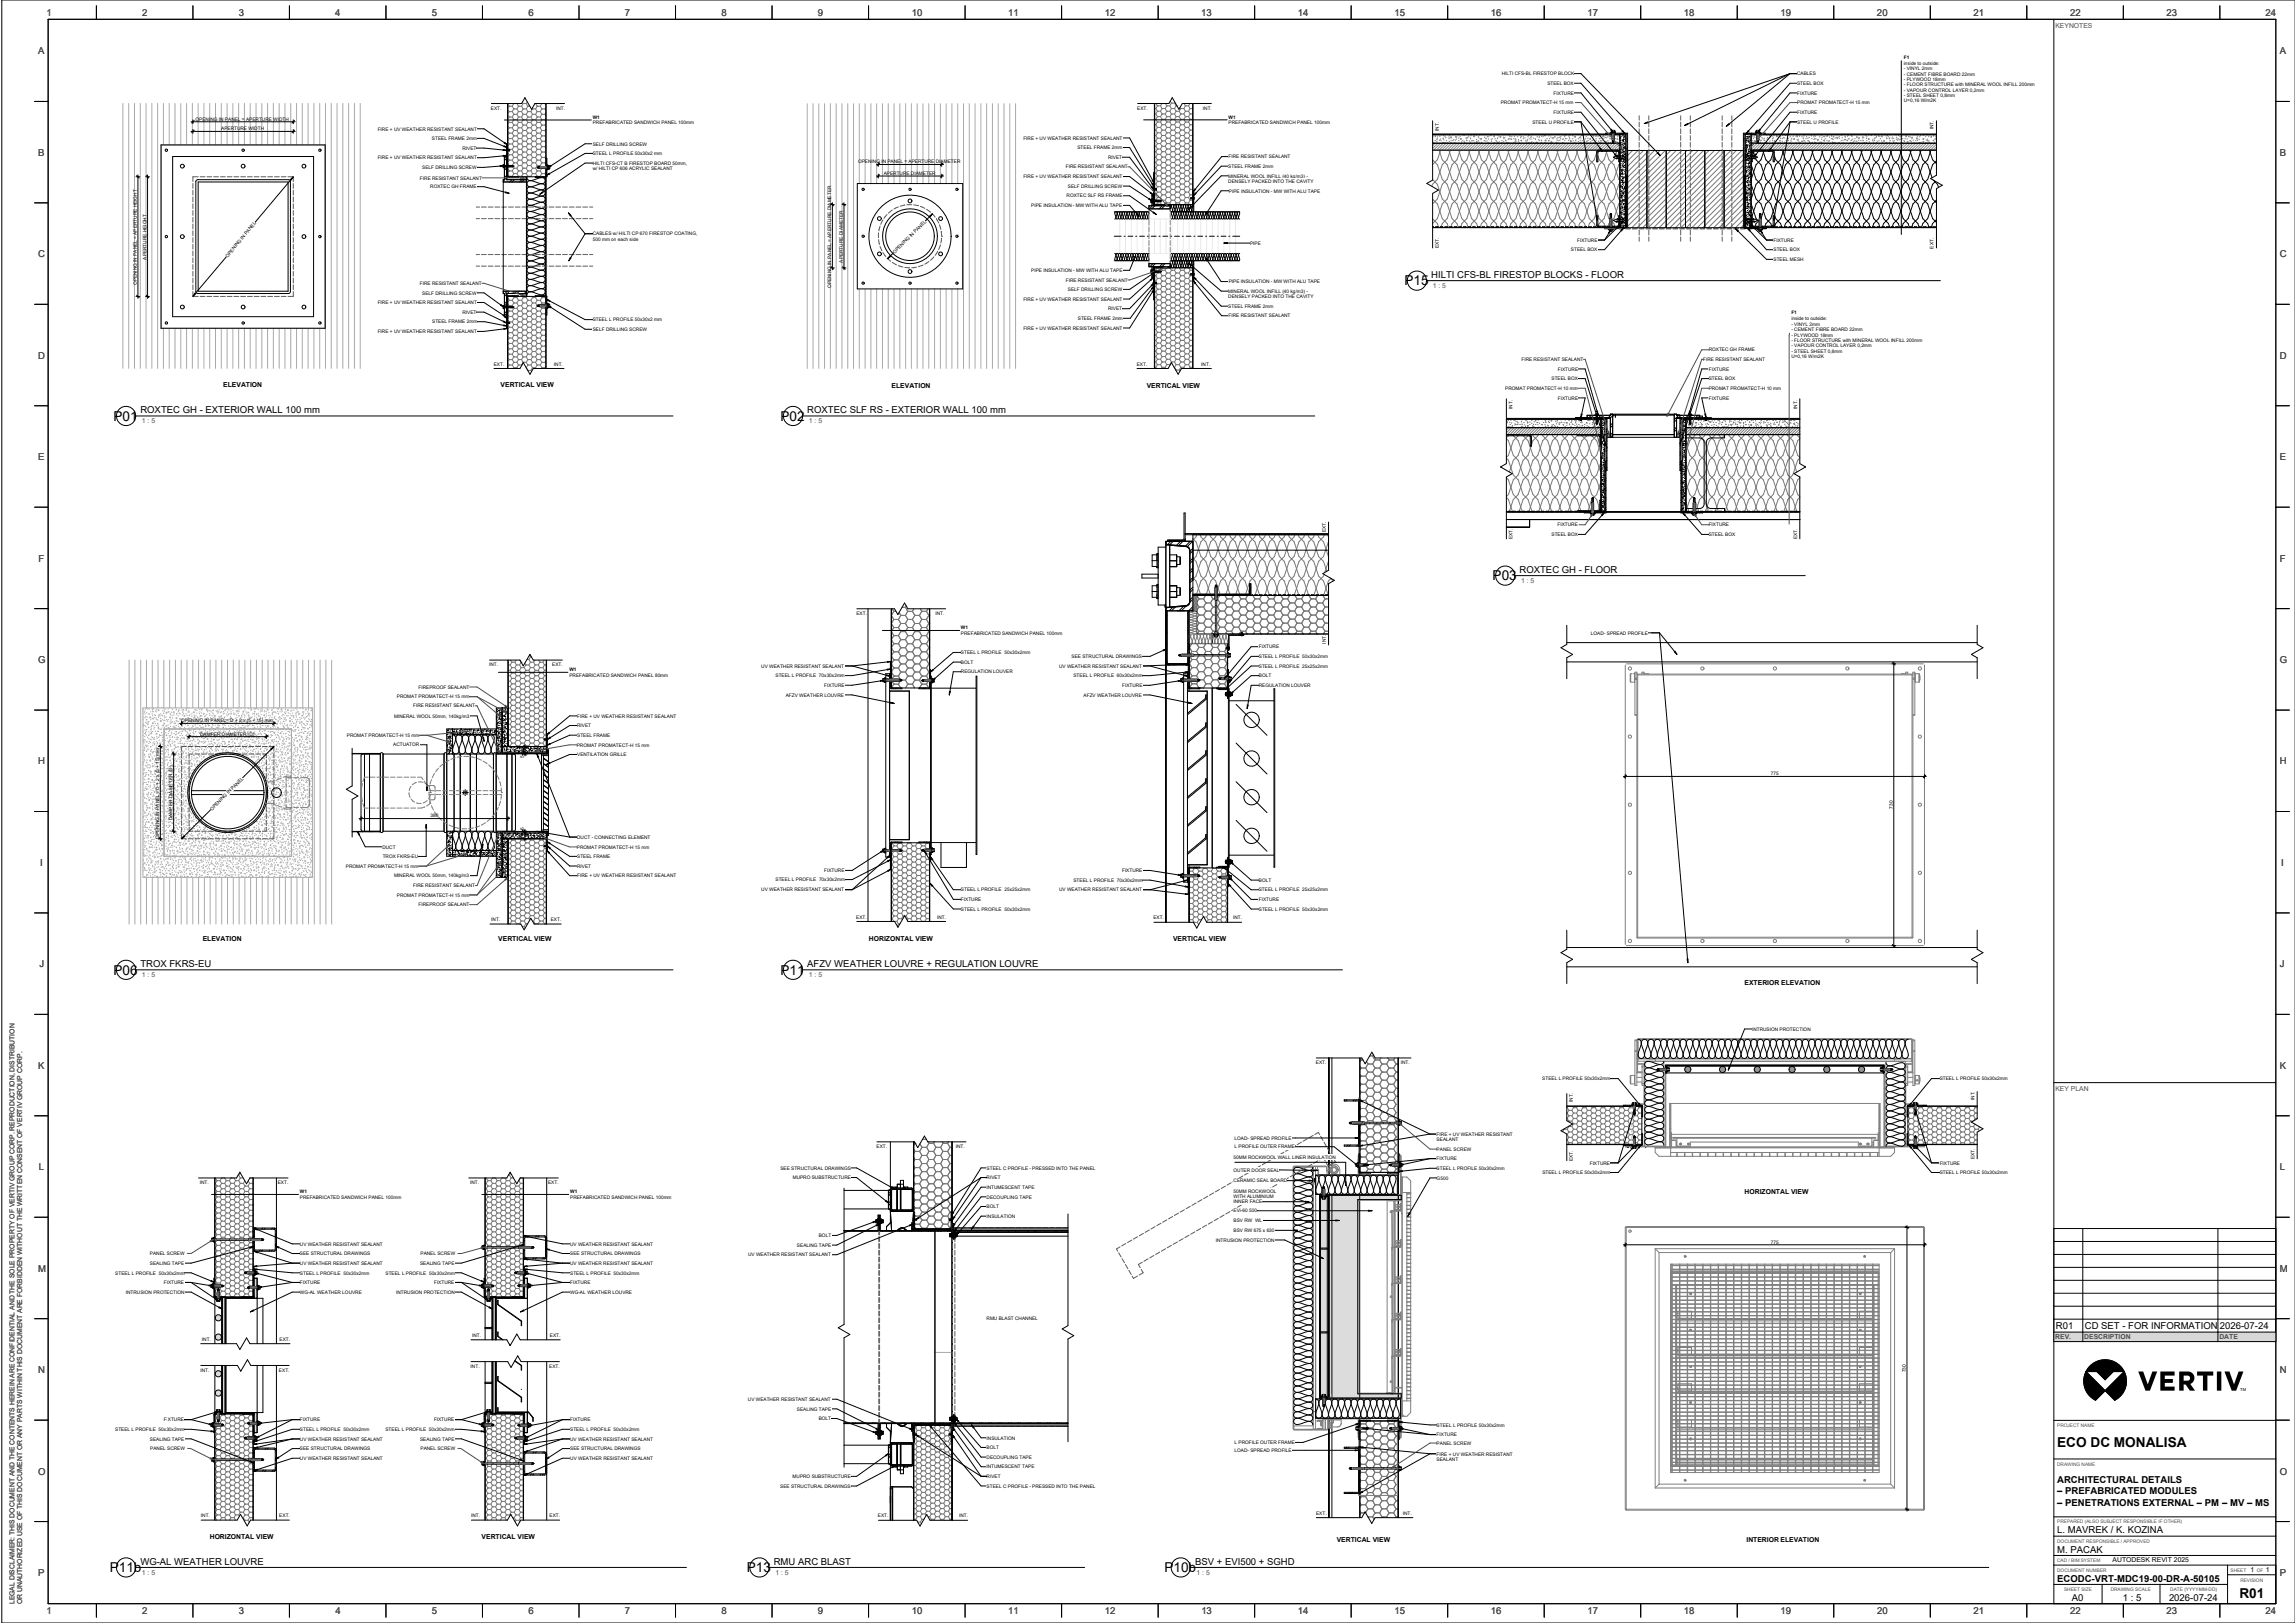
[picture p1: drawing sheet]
<svg xmlns="http://www.w3.org/2000/svg" width="1189mm" height="841mm" viewBox="0 0 1189 841" stroke-linecap="round" stroke-linejoin="round" font-family="sans-serif">
<defs><g id="words">
<g font-size="7.1">
<text x="728" y="148">P15</text>
<text x="59" y="218">P01</text>
<text x="404" y="218">P02</text>
<text x="773" y="301">P03</text>
<text x="59" y="505">P06</text>
<text x="404" y="505">P11</text>
<text x="1066" y="750">ECO DC MONALISA</text>
<text x="57" y="815">P11b</text>
<text x="387" y="815">P13</text>
<text x="603" y="815">P10b</text>
<text x="1160" y="828">R01</text>
</g>
<g font-size="4.9" fill="#4d4d4d">
<text x="24" y="8">1</text>
<text x="74" y="8">2</text>
<text x="124" y="8">3</text>
<text x="174" y="8">4</text>
<text x="224" y="8">5</text>
<text x="274" y="8">6</text>
<text x="324" y="8">7</text>
<text x="374" y="8">8</text>
<text x="424" y="8">9</text>
<text x="472" y="8">10</text>
<text x="522" y="8">11</text>
<text x="572" y="8">12</text>
<text x="622" y="8">13</text>
<text x="672" y="8">14</text>
<text x="722" y="8">15</text>
<text x="772" y="8">16</text>
<text x="822" y="8">17</text>
<text x="872" y="8">18</text>
<text x="922" y="8">19</text>
<text x="972" y="8">20</text>
<text x="1022" y="8">21</text>
<text x="1072" y="8">22</text>
<text x="1122" y="8">23</text>
<text x="1174" y="8">24</text>
<text x="20" y="28">A</text>
<text x="1181" y="28">A</text>
<text x="20" y="81">B</text>
<text x="1181" y="81">B</text>
<text x="20" y="133">C</text>
<text x="1181" y="133">C</text>
<text x="20" y="186">D</text>
<text x="1181" y="186">D</text>
<text x="20" y="238">E</text>
<text x="1181" y="238">E</text>
<text x="20" y="291">F</text>
<text x="1181" y="291">F</text>
<text x="20" y="344">G</text>
<text x="1181" y="344">G</text>
<text x="20" y="396">H</text>
<text x="1181" y="396">H</text>
<text x="21" y="449">I</text>
<text x="1182" y="449">I</text>
<text x="20" y="501">J</text>
<text x="1181" y="501">J</text>
<text x="20" y="554">K</text>
<text x="1181" y="554">K</text>
<text x="20" y="606">L</text>
<text x="1181" y="606">L</text>
<text x="20" y="659">M</text>
<text x="1181" y="659">M</text>
<text x="20" y="712">N</text>
<text x="1181" y="712">N</text>
<text x="20" y="764">O</text>
<text x="1181" y="764">O</text>
<text x="20" y="817">P</text>
<text x="1181" y="817">P</text>
<text x="24" y="836">1</text>
<text x="74" y="836">2</text>
<text x="124" y="836">3</text>
<text x="174" y="836">4</text>
<text x="224" y="836">5</text>
<text x="274" y="836">6</text>
<text x="324" y="836">7</text>
<text x="374" y="836">8</text>
<text x="424" y="836">9</text>
<text x="472" y="836">10</text>
<text x="522" y="836">11</text>
<text x="572" y="836">12</text>
<text x="622" y="836">13</text>
<text x="672" y="836">14</text>
<text x="722" y="836">15</text>
<text x="772" y="836">16</text>
<text x="822" y="836">17</text>
<text x="872" y="836">18</text>
<text x="922" y="836">19</text>
<text x="972" y="836">20</text>
<text x="1022" y="836">21</text>
<text x="1072" y="836">22</text>
<text x="1122" y="836">23</text>
<text x="1174" y="836">24</text>
</g>
<g font-size="4.9">
<text x="741" y="144">HILTI CFS-BL FIRESTOP BLOCKS - FLOOR</text>
<text x="73" y="214">ROXTEC GH - EXTERIOR WALL 100 mm</text>
<text x="418" y="214">ROXTEC SLF RS - EXTERIOR WALL 100 mm</text>
<text x="787" y="297">ROXTEC GH - FLOOR</text>
<text x="73" y="501">TROX FKRS-EU</text>
<text x="418" y="501">AFZV WEATHER LOUVRE + REGULATION LOUVRE</text>
<text x="1065" y="689">R01</text>
<text x="1080" y="689">CD SET - FOR INFORMATION</text>
<text x="1150" y="689">2026-07-24</text>
<text x="1066" y="769">ARCHITECTURAL DETAILS</text>
<text x="1066" y="774">– PREFABRICATED MODULES</text>
<text x="1066" y="780">– PENETRATIONS EXTERNAL – PM – MV – MS</text>
<text x="1066" y="795">L. MAVREK / K. KOZINA</text>
<text x="1066" y="805">M. PACAK</text>
<text x="73" y="811">WG-AL WEATHER LOUVRE</text>
<text x="401" y="811">RMU ARC BLAST</text>
<text x="619" y="811">BSV + EVI500 + SGHD</text>
<text x="1066" y="820">ECODC-VRT-MDC19-00-DR-A-50105</text>
<text x="1073" y="830">A0</text>
<text x="1100" y="830">1 : 5</text>
<text x="1124" y="830">2026-07-24</text>
</g>
<g font-size="3.5" fill="#4d4d4d">
<text x="1065" y="14">KEYNOTES</text>
<text x="742" y="149">1 : 5</text>
<text x="74" y="219">1 : 5</text>
<text x="419" y="219">1 : 5</text>
<text x="788" y="302">1 : 5</text>
<text x="74" y="506">1 : 5</text>
<text x="419" y="506">1 : 5</text>
<text x="1065" y="566">KEY PLAN</text>
<text x="1065" y="694">REV.</text>
<text x="1080" y="694">DESCRIPTION</text>
<text x="1150" y="694">DATE</text>
<text x="74" y="816">1 : 5</text>
<text x="402" y="816">1 : 5</text>
<text x="620" y="816">1 : 5</text>
<text x="7" y="831" transform="rotate(-90 7 831)">LEGAL DISCLAIMER: THIS DOCUMENT AND THE CONTENTS HEREIN ARE CONFIDENTIAL AND THE SOLE PROPERTY OF VERTIV GROUP CORP. REPRODUCTION, DISTRIBUTION</text>
<text x="11" y="831" transform="rotate(-90 11 831)">OR UNAUTHORIZED USE OF THIS DOCUMENT OR ANY PARTS WITHIN THIS DOCUMENT ARE FORBIDDEN WITHOUT THE WRITTEN CONSENT OF VERTIV GROUP CORP.</text>
</g>
<g font-size="3.5">
<text x="116" y="201">ELEVATION</text>
<text x="259" y="201">VERTICAL VIEW</text>
<text x="462" y="201">ELEVATION</text>
<text x="594" y="201">VERTICAL VIEW</text>
<text x="105" y="487">ELEVATION</text>
<text x="258" y="487">VERTICAL VIEW</text>
<text x="450" y="488">HORIZONTAL VIEW</text>
<text x="608" y="488">VERTICAL VIEW</text>
<text x="904" y="511">EXTERIOR ELEVATION</text>
<text x="904" y="619">HORIZONTAL VIEW</text>
<text x="109" y="798">HORIZONTAL VIEW</text>
<text x="250" y="798">VERTICAL VIEW</text>
<text x="693" y="799">VERTICAL VIEW</text>
<text x="905" y="799">INTERIOR ELEVATION</text>
<text x="1094" y="810">AUTODESK REVIT 2025</text>
<text x="1166" y="815">1</text>
<text x="1174" y="815">1</text>
</g>
<g font-size="2.5">
<text x="986" y="31">F1</text>
<text x="986" y="34">inside to outside:</text>
<text x="778" y="39">HILTI CFS-BL FIRESTOP BLOCK</text>
<text x="931" y="39">CABLES</text>
<text x="986" y="36">- VINYL 2mm</text>
<text x="986" y="39">- CEMENT FIBRE BOARD 22mm</text>
<text x="986" y="42">- PLYWOOD 18mm</text>
<text x="802" y="44">STEEL BOX</text>
<text x="931" y="44">STEEL BOX</text>
<text x="986" y="45">- FLOOR STRUCTURE with MINERAL WOOL INFILL 200mm</text>
<text x="986" y="47">- VAPOUR CONTROL LAYER 0,2mm</text>
<text x="805" y="49">FIXTURE</text>
<text x="931" y="49">FIXTURE</text>
<text x="986" y="50">- STEEL SHEET 0,8mm</text>
<text x="986" y="53">U=0,16 W/m2K</text>
<text x="254" y="57">EXT.</text>
<text x="288" y="57">INT.</text>
<text x="589" y="57">EXT.</text>
<text x="623" y="57">INT.</text>
<text x="778" y="54">PROMAT PROMATECT-H 15 mm</text>
<text x="805" y="59">FIXTURE</text>
<text x="931" y="59">FIXTURE</text>
<text x="931" y="54">PROMAT PROMATECT-H 15 mm</text>
<text x="101" y="63">OPENING IN PANEL = APERTURE WIDTH</text>
<text x="307" y="62">W1</text>
<text x="307" y="64">PREFABRICATED SANDWICH PANEL 100mm</text>
<text x="636" y="62">W1</text>
<text x="636" y="64">PREFABRICATED SANDWICH PANEL 100mm</text>
<text x="794" y="64">STEEL</text>
<text x="802" y="64">U PROFILE</text>
<text x="931" y="64">STEEL</text>
<text x="940" y="64">U PROFILE</text>
<text x="115" y="68">APERTURE WIDTH</text>
<text x="196" y="68">FIRE + UV WEATHER RESISTANT SEALANT</text>
<text x="745" y="68" transform="rotate(-90 745 68)">INT.</text>
<text x="1002" y="67" transform="rotate(-90 1002 67)">INT.</text>
<text x="224" y="73">STEEL FRAME</text>
<text x="240" y="78">RIVET</text>
<text x="242" y="73">2mm</text>
<text x="307" y="75">SELF DRILLING SCREW</text>
<text x="530" y="72">FIRE + UV WEATHER RESISTANT SEALANT</text>
<text x="558" y="77">STEEL FRAME</text>
<text x="576" y="77">2mm</text>
<text x="196" y="83">FIRE + UV WEATHER RESISTANT SEALANT</text>
<text x="307" y="80">STEEL L PROFILE 50x30x2 mm</text>
<text x="574" y="82">RIVET</text>
<text x="636" y="82">FIRE RESISTANT SEALANT</text>
<text x="219" y="88">SELF DRILLING SCREW</text>
<text x="307" y="85">HILTI CFS-CT B FIRESTOP BOARD 50mm,</text>
<text x="307" y="88">w/ HILTI CP 606 ACRYLIC SEALANT</text>
<text x="445" y="85">OPENING IN PANEL = APERTURE DIAMETER</text>
<text x="552" y="87">FIRE RESISTANT SEALANT</text>
<text x="636" y="87">STEEL FRAME 2mm</text>
<text x="218" y="93">FIRE RESISTANT SEALANT</text>
<text x="458" y="91">APERTURE DIAMETER</text>
<text x="530" y="92">FIRE + UV WEATHER RESISTANT SEALANT</text>
<text x="636" y="92">MINERAL WOOL INFILL (40 kg/m3) -</text>
<text x="636" y="95">DENSELY PACKED INTO THE CAVITY</text>
<text x="223" y="98">ROXTEC GH FRAME</text>
<text x="553" y="97">SELF DRILLING SCREW</text>
<text x="637" y="100">PIPE INSULATION - MW WITH ALU TAPE</text>
<text x="534" y="107">PIPE INSULATION</text>
<text x="553" y="102">ROXTEC</text>
<text x="556" y="107">- MW WITH ALU TAPE</text>
<text x="564" y="102">SLF RS</text>
<text x="573" y="102">FRAME</text>
<text x="307" y="122">CABLES w/ HILTI CP 670 FIRESTOP COATING,</text>
<text x="307" y="125">500 mm on each side</text>
<text x="817" y="125">FIXTURE</text>
<text x="919" y="125">FIXTURE</text>
<text x="464" y="132" transform="rotate(-45 464 132)">OPENING IN PANEL</text>
<text x="648" y="127">PIPE</text>
<text x="745" y="129" transform="rotate(-90 745 129)">EXT.</text>
<text x="814" y="130">STEEL BOX</text>
<text x="919" y="130">STEEL BOX</text>
<text x="1002" y="129" transform="rotate(-90 1002 129)">EXT.</text>
<text x="76" y="135" transform="rotate(-90 76 135)">APERTURE HEIGHT</text>
<text x="118" y="134" transform="rotate(-50 118 134)">OPENING IN PANEL</text>
<text x="437" y="136" transform="rotate(-90 437 136)">APERTURE DIAMETER</text>
<text x="919" y="135">STEEL MESH</text>
<text x="534" y="141">PIPE INSULATION - MW WITH ALU TAPE</text>
<text x="71" y="148" transform="rotate(-90 71 148)">OPENING IN PANEL = APERTURE HEIGHT</text>
<text x="218" y="148">FIRE RESISTANT SEALANT</text>
<text x="431" y="149" transform="rotate(-90 431 149)">OPENING IN PANEL = APERTURE DIAMETER</text>
<text x="552" y="146">FIRE RESISTANT SEALANT</text>
<text x="637" y="147">PIPE INSULATION - MW WITH ALU TAPE</text>
<text x="219" y="153">SELF DRILLING SCREW</text>
<text x="530" y="156">FIRE + UV WEATHER RESISTANT SEALANT</text>
<text x="553" y="151">SELF DRILLING SCREW</text>
<text x="636" y="152">MINERAL WOOL INFILL (40 kg/m3) -</text>
<text x="636" y="155">DENSELY PACKED INTO THE CAVITY</text>
<text x="196" y="158">FIRE + UV WEATHER RESISTANT SEALANT</text>
<text x="574" y="161">RIVET</text>
<text x="636" y="160">STEEL FRAME 2mm</text>
<text x="224" y="168">STEEL FRAME</text>
<text x="240" y="163">RIVET</text>
<text x="242" y="168">2mm</text>
<text x="307" y="167">STEEL L PROFILE 50x30x2 mm</text>
<text x="558" y="166">STEEL FRAME</text>
<text x="576" y="166">2mm</text>
<text x="636" y="165">FIRE RESISTANT SEALANT</text>
<text x="928" y="163">F1</text>
<text x="928" y="166">inside to outside:</text>
<text x="196" y="173">FIRE + UV WEATHER RESISTANT SEALANT</text>
<text x="307" y="172">SELF DRILLING SCREW</text>
<text x="530" y="171">FIRE + UV WEATHER RESISTANT SEALANT</text>
<text x="928" y="169">- VINYL 2mm</text>
<text x="928" y="172">- CEMENT FIBRE BOARD 22mm</text>
<text x="928" y="174">- PLYWOOD 18mm</text>
<text x="928" y="177">- FLOOR STRUCTURE with MINERAL WOOL INFILL 200mm</text>
<text x="928" y="180">- VAPOUR CONTROL LAYER 0,2mm</text>
<text x="885" y="182">ROXTEC GH FRAME</text>
<text x="928" y="183">- STEEL SHEET 0,8mm</text>
<text x="928" y="186">U=0,16 W/m2K</text>
<text x="256" y="190">EXT.</text>
<text x="287" y="190">INT.</text>
<text x="589" y="190">EXT.</text>
<text x="622" y="190">INT.</text>
<text x="788" y="187">FIRE RESISTANT SEALANT</text>
<text x="882" y="187">FIRE RESISTANT SEALANT</text>
<text x="804" y="197">STEEL BOX</text>
<text x="807" y="192">FIXTURE</text>
<text x="885" y="197">STEEL BOX</text>
<text x="885" y="192">FIXTURE</text>
<text x="780" y="202">PROMAT PROMATECT-H 10 mm</text>
<text x="885" y="202">PROMAT PROMATECT-H 10 mm</text>
<text x="807" y="207">FIXTURE</text>
<text x="885" y="207">FIXTURE</text>
<text x="784" y="212" transform="rotate(-90 784 212)">INT.</text>
<text x="931" y="212" transform="rotate(-90 931 212)">INT.</text>
<text x="687" y="276" transform="rotate(-90 687 276)">EXT.</text>
<text x="807" y="273">FIXTURE</text>
<text x="885" y="273">FIXTURE</text>
<text x="784" y="279" transform="rotate(-90 784 279)">EXT.</text>
<text x="804" y="278">STEEL BOX</text>
<text x="885" y="278">STEEL BOX</text>
<text x="931" y="279" transform="rotate(-90 931 279)">EXT.</text>
<text x="444" y="319">EXT.</text>
<text x="485" y="319">INT.</text>
<text x="498" y="326">W1</text>
<text x="498" y="329">PREFABRICATED SANDWICH PANEL 100mm</text>
<text x="824" y="329">LOAD- SPREAD PROFILE</text>
<text x="687" y="334" transform="rotate(-90 687 334)">INT.</text>
<text x="498" y="339">STEEL L PROFILE 50x30x2mm</text>
<text x="555" y="341">SEE STRUCTURAL DRAWINGS</text>
<text x="652" y="341">STEEL L PROFILE 50x30x2mm</text>
<text x="652" y="336">FIXTURE</text>
<text x="253" y="345">INT.</text>
<text x="286" y="345">EXT.</text>
<text x="295" y="348">W1</text>
<text x="394" y="346">UV WEATHER RESISTANT SEALANT</text>
<text x="498" y="344">BOLT</text>
<text x="549" y="346">UV WEATHER RESISTANT SEALANT</text>
<text x="652" y="346">STEEL L PROFILE 25x25x2mm</text>
<text x="295" y="351">PREFABRICATED SANDWICH PANEL 80mm</text>
<text x="402" y="351">STEEL L PROFILE 70x30x2mm</text>
<text x="498" y="349">REGULATION LOUVER</text>
<text x="556" y="351">STEEL L PROFILE 60x30x2mm</text>
<text x="652" y="351">BOLT</text>
<text x="217" y="357">FIREPROOF SEALANT</text>
<text x="427" y="356">FIXTURE</text>
<text x="581" y="356">FIXTURE</text>
<text x="652" y="356">REGULATION LOUVER</text>
<text x="206" y="362">PROMAT PROMATECT-H 15 mm</text>
<text x="407" y="361">AFZV</text>
<text x="414" y="361">WEATHER LOUVRE</text>
<text x="561" y="361">AFZV</text>
<text x="568" y="361">WEATHER LOUVRE</text>
<text x="204" y="372">MINERAL WOOL 50mm, 140kg/m3</text>
<text x="214" y="367">FIRE RESISTANT SEALANT</text>
<text x="299" y="372">FIRE + UV WEATHER RESISTANT SEALANT</text>
<text x="94" y="374">OPENING IN PANEL= D + 2 x (5 + 15) mm</text>
<text x="299" y="377">RIVET</text>
<text x="104" y="381">DAMPER DIAMETER (D)</text>
<text x="180" y="382">PROMAT PROMATECT-H 15 mm</text>
<text x="299" y="382">STEEL FRAME</text>
<text x="204" y="387">ACTUATOR</text>
<text x="271" y="390" transform="rotate(-90 271 390)">15</text>
<text x="299" y="387">PROMAT PROMATECT-H 15 mm</text>
<text x="271" y="393" transform="rotate(-90 271 393)">5</text>
<text x="299" y="392">VENTILATION GRILLE</text>
<text x="917" y="402">775</text>
<text x="981" y="419" transform="rotate(-90 981 419)">730</text>
<text x="89" y="425" transform="rotate(-90 89 425)">DAMPER DIAMETER (D)</text>
<text x="110" y="420" transform="rotate(-45 110 420)">OPENING IN PANEL</text>
<text x="223" y="424">380</text>
<text x="271" y="430" transform="rotate(-90 271 430)">5</text>
<text x="82" y="435" transform="rotate(-90 82 435)">OPENING IN PANEL= D + 2 x (5 + 15) mm</text>
<text x="271" y="435" transform="rotate(-90 271 435)">15</text>
<text x="299" y="435">DUCT - CONNECTING ELEMENT</text>
<text x="198" y="440">DUCT</text>
<text x="299" y="440">PROMAT PROMATECT-H 15 mm</text>
<text x="179" y="450">PROMAT PROMATECT-H 15 mm</text>
<text x="198" y="445">TROX FKRS-EU</text>
<text x="299" y="450">RIVET</text>
<text x="299" y="445">STEEL FRAME</text>
<text x="204" y="455">MINERAL WOOL 50mm, 140kg/m3</text>
<text x="299" y="455">FIRE + UV WEATHER RESISTANT SEALANT</text>
<text x="427" y="452">FIXTURE</text>
<text x="581" y="452">FIXTURE</text>
<text x="214" y="460">FIRE RESISTANT SEALANT</text>
<text x="394" y="462">UV WEATHER RESISTANT SEALANT</text>
<text x="402" y="457">STEEL L PROFILE 70x30x2mm</text>
<text x="498" y="462">STEEL L PROFILE 25x25x2mm</text>
<text x="549" y="462">UV WEATHER RESISTANT SEALANT</text>
<text x="556" y="457">STEEL L PROFILE 70x30x2mm</text>
<text x="652" y="462">STEEL L PROFILE 25x25x2mm</text>
<text x="652" y="457">BOLT</text>
<text x="206" y="465">PROMAT PROMATECT-H 15 mm</text>
<text x="498" y="467">FIXTURE</text>
<text x="652" y="467">FIXTURE</text>
<text x="217" y="470">FIREPROOF SEALANT</text>
<text x="498" y="472">STEEL L PROFILE 50x30x2mm</text>
<text x="652" y="472">STEEL L PROFILE 50x30x2mm</text>
<text x="255" y="477">INT.</text>
<text x="285" y="477">EXT.</text>
<text x="444" y="476">EXT.</text>
<text x="485" y="476">INT.</text>
<text x="598" y="477">EXT.</text>
<text x="639" y="477">INT.</text>
<text x="908" y="534">INTRUSION PROTECTION</text>
<text x="682" y="551">EXT.</text>
<text x="726" y="551">INT.</text>
<text x="799" y="560">STEEL L PROFILE 50x30x2mm</text>
<text x="1005" y="560">STEEL L PROFILE 50x30x2mm</text>
<text x="815" y="571" transform="rotate(-90 815 571)">INT.</text>
<text x="1023" y="570" transform="rotate(-90 1023 570)">INT.</text>
<text x="640" y="591">LOAD- SPREAD PROFILE</text>
<text x="744" y="589">FIRE + UV WEATHER RESISTANT</text>
<text x="744" y="591">SEALANT</text>
<text x="454" y="595">EXT.</text>
<text x="495" y="595">INT.</text>
<text x="640" y="595">L PROFILE OUTER FRAME</text>
<text x="744" y="596">PANEL SCREW</text>
<text x="639" y="600">50MM ROCKWOOL WALL LINER INSULATION</text>
<text x="744" y="601">FIXTURE</text>
<text x="815" y="602" transform="rotate(-90 815 602)">EXT.</text>
<text x="824" y="604">FIXTURE</text>
<text x="1005" y="604">FIXTURE</text>
<text x="1023" y="601" transform="rotate(-90 1023 601)">EXT.</text>
<text x="404" y="606">SEE STRUCTUR</text>
<text x="411" y="611">MUPRO SUBSTRUCTURE</text>
<text x="424" y="606">AL DRAWINGS</text>
<text x="511" y="611">RIVET</text>
<text x="511" y="606">STEEL</text>
<text x="520" y="606">C</text>
<text x="522" y="606">PROFILE -</text>
<text x="535" y="606">PRESSED INTO THE PANEL</text>
<text x="639" y="607">OUTER DOOR SEAL</text>
<text x="744" y="606">STEEL L PROFILE 50x30x2mm</text>
<text x="744" y="611">G</text>
<text x="746" y="611">500</text>
<text x="799" y="609">STEEL L PROFILE 50x30x2mm</text>
<text x="1005" y="609">STEEL L PROFILE 50x30x2mm</text>
<text x="104" y="614">INT.</text>
<text x="144" y="614">EXT.</text>
<text x="244" y="614">INT.</text>
<text x="284" y="614">EXT.</text>
<text x="511" y="616">I</text>
<text x="512" y="616">NTUMESCENT TAPE</text>
<text x="639" y="613">CERAMIC SEAL BOARD</text>
<text x="155" y="618">W1</text>
<text x="155" y="621">PREFABRICATED SANDWICH PANEL 100mm</text>
<text x="295" y="618">W1</text>
<text x="295" y="621">PREFABRICATED SANDWICH PANEL 100mm</text>
<text x="511" y="621">DECOUPLING TAPE</text>
<text x="639" y="618">50MM ROCKWOOL</text>
<text x="639" y="621">WITH ALUMINIUM</text>
<text x="639" y="624">INNER FACE</text>
<text x="511" y="626">BOLT</text>
<text x="639" y="628">EVi-60 500</text>
<text x="511" y="631">INSULATION</text>
<text x="639" y="633">BSV RW WL</text>
<text x="424" y="641">BOLT</text>
<text x="639" y="638">BSV RW 675 x 630</text>
<text x="155" y="646">UV WEATHER RESISTANT SEALANT</text>
<text x="295" y="646">UV WEATHER RESISTANT SEALANT</text>
<text x="413" y="646">SEALING TAPE</text>
<text x="630" y="643">INTRUSION PROTECTION</text>
<text x="917" y="645">775</text>
<text x="78" y="650">PANEL SCREW</text>
<text x="155" y="651">SEE STRUCTURAL DRAWINGS</text>
<text x="218" y="650">PANEL SCREW</text>
<text x="295" y="651">SEE STRUCTURAL DRAWINGS</text>
<text x="388" y="651">UV WEATHER RESISTANT SEALANT</text>
<text x="78" y="655">SEALING TAPE</text>
<text x="155" y="656">UV WEATHER RESISTANT SEALANT</text>
<text x="218" y="655">SEALING TAPE</text>
<text x="295" y="656">UV WEATHER RESISTANT SEALANT</text>
<text x="60" y="660">STEEL</text>
<text x="68" y="660">L PROFILE 50x30x2mm</text>
<text x="85" y="665">FI</text>
<text x="87" y="665">XTURE</text>
<text x="155" y="661">STEEL L PROFILE 50x30x2mm</text>
<text x="155" y="666">FIXTURE</text>
<text x="200" y="660">STEEL</text>
<text x="208" y="660">L PROFILE 50x30x2mm</text>
<text x="225" y="665">FI</text>
<text x="227" y="665">XTURE</text>
<text x="295" y="661">STEEL L PROFILE 50x30x2mm</text>
<text x="295" y="666">FIXTURE</text>
<text x="65" y="670">INTRUSION PROTECTION</text>
<text x="155" y="671">WG-AL</text>
<text x="164" y="671">WEATHER LOUVRE</text>
<text x="205" y="670">INTRUSION PROTECTION</text>
<text x="295" y="671">WG-AL</text>
<text x="304" y="671">WEATHER LOUVRE</text>
<text x="511" y="684">RMU BLAST CHANNEL</text>
<text x="105" y="695">INT.</text>
<text x="145" y="695">EXT.</text>
<text x="245" y="693">INT.</text>
<text x="285" y="693">EXT.</text>
<text x="104" y="711">INT.</text>
<text x="145" y="711">EXT.</text>
<text x="244" y="709">INT.</text>
<text x="285" y="709">EXT.</text>
<text x="987" y="711" transform="rotate(-90 987 711)">730</text>
<text x="387" y="726">UV WEATHER RESISTANT SEALANT</text>
<text x="413" y="731">SEALING TAPE</text>
<text x="85" y="737">FI</text>
<text x="87" y="737">XTURE</text>
<text x="155" y="737">FIXTURE</text>
<text x="225" y="737">FI</text>
<text x="227" y="737">XTURE</text>
<text x="295" y="737">FIXTURE</text>
<text x="424" y="736">BOLT</text>
<text x="60" y="742">STEEL</text>
<text x="68" y="742">L PROFILE 50x30x2mm</text>
<text x="155" y="742">STEEL L PROFILE 50x30x2mm</text>
<text x="200" y="742">STEEL</text>
<text x="208" y="742">L PROFILE 50x30x2mm</text>
<text x="295" y="742">STEEL L PROFILE 50x30x2mm</text>
<text x="744" y="739">STEEL L PROFILE 50x30x2mm</text>
<text x="78" y="747">SEALING TAPE</text>
<text x="155" y="747">UV WEATHER RESISTANT SEALANT</text>
<text x="218" y="747">SEALING TAPE</text>
<text x="295" y="747">UV WEATHER RESISTANT SEALANT</text>
<text x="511" y="746">INSULATION</text>
<text x="640" y="748">L PROFILE OUTER FRAME</text>
<text x="744" y="749">PANEL SCREW</text>
<text x="744" y="744">FIXTURE</text>
<text x="78" y="751">PANEL SCREW</text>
<text x="155" y="752">SEE STRUCTURAL DRAWINGS</text>
<text x="218" y="751">PANEL SCREW</text>
<text x="295" y="752">SEE STRUCTURAL DRAWINGS</text>
<text x="511" y="751">BOLT</text>
<text x="640" y="752">LOAD- SPREAD PROFILE</text>
<text x="744" y="754">FIRE + UV WEATHER RESISTANT</text>
<text x="155" y="757">UV WEATHER RESISTANT SEALANT</text>
<text x="295" y="757">UV WEATHER RESISTANT SEALANT</text>
<text x="511" y="761">I</text>
<text x="511" y="756">DECOUPLING TAPE</text>
<text x="512" y="761">NTUMESCENT TAPE</text>
<text x="744" y="757">SEALANT</text>
<text x="411" y="766">MUPRO SUBSTRUCTURE</text>
<text x="511" y="766">RIVET</text>
<text x="404" y="771">SEE STRUCTUR</text>
<text x="423" y="771">AL DRAWINGS</text>
<text x="511" y="771">STEEL</text>
<text x="520" y="771">C</text>
<text x="522" y="771">PROFILE -</text>
<text x="535" y="771">PRESSED INTO THE PANEL</text>
<text x="682" y="785">EXT.</text>
<text x="727" y="785">INT.</text>
<text x="104" y="786">INT.</text>
<text x="145" y="786">EXT.</text>
<text x="244" y="786">INT.</text>
<text x="285" y="786">EXT.</text>
<text x="455" y="786">EXT.</text>
<text x="497" y="786">INT.</text>
</g>
<g font-size="2.5" fill="#4d4d4d">
<text x="1066" y="739">PROJECT NAME</text>
<text x="1066" y="759">DRAWING NAME</text>
<text x="1066" y="789">PREPARED (ALSO SUBJECT RESPONSIBLE IF OTHER)</text>
<text x="1066" y="799">DOCUMENT RESPONSIBLE / APPROVED</text>
<text x="1066" y="809">CAD / BIM SYSTEM</text>
<text x="1066" y="814">DOCUMENT NUMBER</text>
<text x="1156" y="815">SHEET</text>
<text x="1169" y="815">OF</text>
<text x="1161" y="820">REVISION</text>
<text x="1069" y="824">SHEET SIZE</text>
<text x="1094" y="824">DRAWING SCALE</text>
<text x="1124" y="824">DATE (YYYY-MM-DD)</text>
</g>
<text font-size="2.1" x="1161" y="721">TM</text>
</g></defs>
<g fill="#808080">
<path d="M271 152h2v2h-2z"/>
<path d="M271 92h2v1h-2z"/>
</g>
<path d="M283 92v61" fill="none" stroke="#808080" stroke-width=".52"/>
<g fill="#808080">
<path d="M261 164h2v1z"/>
<path d="M261 81l2-1v1z"/>
</g>
<g fill="#fff">
<path d="M261 151h12v1h-10v12h-2v-12z"/>
<path d="M261 81h2v12h10v1h-12v-1z"/>
<path d="M277 153h6v10v-9z"/>
<path d="M283 82v10h-6h6z"/>
<path d="M263 153h6l-6 1v16z"/>
<path d="M263 152v2z"/>
<path d="M263 75v17h6h-6z"/>
<path d="M263 92v1z"/>
</g>
<g fill="none" stroke="#aaa" stroke-width=".52">
<path d="M64 54v137M67 54v137M70 54v137M73 54v137M76 54v137M79 54v137M82 54v137M85 54v21M88 54v21M91 54v21M94 54v21M97 54v21"/>
<path d="M100 54v21M103 54v21M106 54v21M109 54v21M112 54v21M115 54v21M118 54v21M121 54v21M124 54v21M127 54v21M130 54v21M133 54v21"/>
<path d="M136 54v21M139 54v21M142 54v21M145 54v21M148 54v21M151 54v21M154 54v21M157 54v21M160 54v21M163 54v21M166 54v21M169 54v137"/>
<path d="M172 54v137M175 54v137M178 54v137M181 54v137M184 54v137M187 54v137M83 75h85v95h-85zM85 170v21M88 170v21M91 170v21M94 170v21M97 170v21"/>
<path d="M100 170v21M103 170v21M106 170v21M109 170v21M112 170v21M115 170v21M118 170v21M121 170v21M124 170v21M127 170v21M130 170v21M133 170v21"/>
<path d="M136 170v21M139 170v21M142 170v21M145 170v21M148 170v21M151 170v21M154 170v21M157 170v21M160 170v21M163 170v21M166 170v21"/>
</g>
<g fill="none" stroke="#000" stroke-width=".52">
<path d="M255 54h15l2-3 3 6 2-3h15M263 54v38M283 54v38M83 75h85v95h-85zM261 62h45M263 75h.1M263 75v18h10M263 78h1h-1M263 77v1M263 78h1M263 75v1M263 77h.1"/>
<path d="M89 81h73v83h-73zM102 93h47l1 1v57v1h-48l-1-58zM103 94h46v57h-46zM261 86h5h-5M261 94h12M261 85v2l2-2M261 81h2M261 81v12v59v12M261 85v2M262 86h-1M262 81l-1 1M262 86h.1"/>
<path d="M263 92h.1M263 80l-2 1M263 80v1M263 90l-2 2M263 82l-2 1M263 87l-2 1M263 92l-2 2M263 92h20M263 86h.1M264 86h-1M264 86h.1M265 86h.1"/>
<path d="M265 93l-1 1M266 86h-1M266 93l-1 1M267 92h-1M268 92h.1M269 92h-6M270 93l-1 1M271 92v1M272 93l-2 1M273 92v62M273 92v1l2 1M275 97a1.6 1.6 0 0 0-2 1 1.6 1.6 0 0 0 2 2"/>
<path d="M275 97l6 1M275 94a1.6 1.6 0 0 0-2 1 1.6 1.6 0 0 0 2 2M275 94l6 1M275 94l6-2a1.6 1.6 0 0 1 2 2 1.6 1.6 0 0 1-2 1M277 92h6v61l-6 1M278 92h.1M278 87h1M278 87h2M279 86h1M279 87h.1M279 86v1M279 86l-1 1"/>
<path d="M279 87h6M280 87h.1M280 87h-1M280 86v1M280 86h.1M280 86h1M281 86h.1M281 86v1M281 87h.1M281 98a1.6 1.6 0 0 1 2 2 1.6 1.6 0 0 1-2 2M281 98l-6 2M281 95a1.6 1.6 0 0 1 2 2 1.6 1.6 0 0 1-2 1"/>
<path d="M281 95l-6 2M281 87h1M282 86v1M282 87h.1M282 86h.1M282 92h-1M282 86l1 1M282 87h1M283 87h.1M283 86v1M283 86h.1M283 82v10"/>
<path d="M283 85v1M283 90v1M283 91v1v61M283 86h1v2h-1M284 86v2M284 88h.1M284 86h.1M284 86h1M285 86v1M285 87h.1M285 86h-6M285 86h.1"/>
<path d="M285 87l-1 1M275 119a1.6 1.6 0 0 0-2 2 1.6 1.6 0 0 0 2 1M275 119l6 2M275 116a1.6 1.6 0 0 0-2 2 1.6 1.6 0 0 0 2 1M275 116l6 2M275 113a1.6 1.6 0 0 0-2 1 1.6 1.6 0 0 0 2 2M275 113l6 1M275 110a1.6 1.6 0 0 0-2 1 1.6 1.6 0 0 0 2 2M275 110l6 1M275 106a1.6 1.6 0 0 0-2 2 1.6 1.6 0 0 0 2 2M275 106l6 2M275 103a1.6 1.6 0 0 0-2 2 1.6 1.6 0 0 0 2 1"/>
<path d="M275 103l6 2M275 100a1.6 1.6 0 0 0-2 2 1.6 1.6 0 0 0 2 1M275 100l6 2M281 118a1.6 1.6 0 0 1 2 1 1.6 1.6 0 0 1-2 2M281 118l-6 1M281 114a1.6 1.6 0 0 1 2 2 1.6 1.6 0 0 1-2 2M281 114l-6 2M281 111a1.6 1.6 0 0 1 2 2 1.6 1.6 0 0 1-2 1M281 111l-6 2M281 108a1.6 1.6 0 0 1 2 2 1.6 1.6 0 0 1-2 1M281 108l-6 2M281 105a1.6 1.6 0 0 1 2 1 1.6 1.6 0 0 1-2 2"/>
<path d="M281 105l-6 1M281 102a1.6 1.6 0 0 1 2 1 1.6 1.6 0 0 1-2 2M281 102l-6 1M275 138a1.6 1.6 0 0 0-2 2 1.6 1.6 0 0 0 2 2M275 138l6 2M275 135a1.6 1.6 0 0 0-2 2 1.6 1.6 0 0 0 2 1M275 135l6 2M275 132a1.6 1.6 0 0 0-2 2 1.6 1.6 0 0 0 2 1M275 132l6 2M275 129a1.6 1.6 0 0 0-2 1 1.6 1.6 0 0 0 2 2M275 129l6 1M275 126a1.6 1.6 0 0 0-2 1 1.6 1.6 0 0 0 2 2"/>
<path d="M275 126l6 1M275 122a1.6 1.6 0 0 0-2 2 1.6 1.6 0 0 0 2 2M275 122l6 2M281 137a1.6 1.6 0 0 1 2 1 1.6 1.6 0 0 1-2 2M281 137l-6 1M281 134a1.6 1.6 0 0 1 2 1 1.6 1.6 0 0 1-2 2M281 134l-6 1M281 130a1.6 1.6 0 0 1 2 2 1.6 1.6 0 0 1-2 2M281 130l-6 2M281 127a1.6 1.6 0 0 1 2 2 1.6 1.6 0 0 1-2 1M281 127l-6 2M281 124a1.6 1.6 0 0 1 2 2 1.6 1.6 0 0 1-2 1"/>
<path d="M281 124l-6 2M281 121a1.6 1.6 0 0 1 2 1 1.6 1.6 0 0 1-2 2M281 121l-6 1M261 159h5h-5M261 151h12l-1 1M261 158v2M261 159h1M262 159h.1M263 151l-2 1M263 159h.1M263 154h20v37M263 156l-2 1"/>
<path d="M263 157l-2 2M263 153v38M263 153v1M263 153l6 1M263 159h1M264 151l-3 3M264 159h.1M265 159h.1M265 159h1M266 153l-1 1M267 153l-1 1M268 151l-1 1"/>
<path d="M269 151l-1 1M271 152v2M273 152h-10v18M275 151l-2 1v1M275 148a1.6 1.6 0 0 0-2 2 1.6 1.6 0 0 0 2 1M275 148l6 2M275 145a1.6 1.6 0 0 0-2 1 1.6 1.6 0 0 0 2 2M275 145l6 1M275 142a1.6 1.6 0 0 0-2 1 1.6 1.6 0 0 0 2 2M275 142l6 1M278 158l1 1M278 158h2"/>
<path d="M279 158v1M279 158h-1M279 158h1M279 158h.1M279 158h1v1M279 159h6M280 158v1M280 158h.1M280 159h-1M280 158h4M280 159h.1M280 159h1"/>
<path d="M281 153l-1 1M281 159h.1M281 158h.1M281 158v1M281 150a1.6 1.6 0 0 1 2 1 1.6 1.6 0 0 1-2 2l-6-2M281 150l-6 1M281 146a1.6 1.6 0 0 1 2 2 1.6 1.6 0 0 1-2 2M281 146l-6 2M281 143a1.6 1.6 0 0 1 2 2 1.6 1.6 0 0 1-2 1M281 143l-6 2M281 140a1.6 1.6 0 0 1 2 2 1.6 1.6 0 0 1-2 1M281 140l-6 2"/>
<path d="M281 158h1M282 158h.1M282 158v1M282 159h.1M282 153l-1 1M283 158h.1M283 158h-1M283 158l-1 1M283 158v1M283 159h.1M283 153v1v9M283 154v37"/>
<path d="M283 156h.1M283 157h.1M283 157h1v3h-1M284 157v3M284 158h1M284 158h.1M284 158v1M284 159h.1M285 159h.1M285 158v1M285 159h-1M285 158h.1"/>
<path d="M261 164h2M261 164l2 1M263 170h.1M263 167h1v1h-1M263 167v1M263 161l-2 1M263 166h.1M263 162l-2 2M263 167h1M283 161h.1M283 162h.1M256 191h13l2-3 4 6 1-3h16"/>
<circle cx="86" cy="78" r=".6"/>
<circle cx="126" cy="78" r=".6"/>
<circle cx="166" cy="78" r=".6"/>
<circle cx="94" cy="86" r="1"/>
<circle cx="126" cy="86" r="1"/>
<circle cx="157" cy="86" r="1"/>
<circle cx="86" cy="123" r=".6"/>
<circle cx="94" cy="123" r="1"/>
<circle cx="157" cy="123" r="1"/>
<circle cx="166" cy="123" r=".6"/>
<circle cx="94" cy="159" r="1"/>
<circle cx="126" cy="159" r="1"/>
<circle cx="157" cy="159" r="1"/>
<circle cx="86" cy="167" r=".6"/>
<circle cx="126" cy="167" r=".6"/>
<circle cx="166" cy="167" r=".6"/>
</g>
<g fill="none" stroke="#787878" stroke-width=".52">
<path d="M263 59l1 2M263 57l1 1M263 54l1 1M264 55h.1M264 58h.1M264 55h1M264 58h1M264 55l-1 1M264 58l-1 1M265 58l1 1M265 55l1 1M266 54h.1"/>
<path d="M266 56h.1M266 59h.1M266 54h2l1 1M266 56h2M266 59h2M266 54l-1 1M266 56l-1 2M266 59l-1 2M268 59l1 2M268 56l1 2M269 55h.1M269 58h.1"/>
<path d="M269 55h1M269 58h1M269 55l-1 1M269 58l-1 1M270 58l1 1M270 55l1 1M271 53v1M271 54h.1M271 56h.1M271 59h.1M271 54h2M271 56h2"/>
<path d="M271 59h2M271 54l-1 1M271 56l-1 2M271 59l-1 2M272 51h.1M273 59v2M273 56v2M273 54v1M273 53v1M273 55h.1M273 58h.1M273 55h1"/>
<path d="M273 58h2M273 55v1M273 58v1M275 58l1 1M276 56h.1M276 59h.1M276 56h1M276 59h1M276 56l-1 2M276 59l-1 2M277 54l1 1M277 59l1 2"/>
<path d="M277 56l1 2M278 55h.1M278 58h.1M278 55h2M278 58h2M278 55l-1 1M278 58l-1 1M280 58l1 1M280 55l1 1M281 54h.1M281 56h.1M281 59h.1"/>
<path d="M281 54h1h1M281 56h1M281 59h1M281 54l-1 1M281 56l-1 2M281 59l-1 2M282 59l1 1M282 56l1 1M283 56h-1M283 58l-1 1M263 79l1 1M263 76l1 1"/>
<path d="M263 73l1 2M263 71l1 1M263 68l1 1M263 65l1 1M263 62l1 1M264 61h.1M264 63h.1M264 66h.1M264 69h.1M264 72h.1M264 75h.1M264 77h.1"/>
<path d="M264 61h1M264 63h1M264 66h1M264 69h1M264 72h1M264 75h1M264 77h1M264 61l-1 1M264 63l-1 2M264 66l-1 1M264 69l-1 1M264 72l-1 1"/>
<path d="M264 75l-1 1M264 77l-1 2M265 77l1 2M265 75l1 1M265 72l1 1M265 69l1 1M265 66l1 2M265 63l1 2M265 61l1 1M266 62h.1M266 65h.1M266 68h.1"/>
<path d="M266 70h.1M266 73h.1M266 76h.1M266 79h.1M266 62h2M266 65h2M266 68h2M266 70h2M266 73h2M266 76h2M266 79h2M266 62l-1 1"/>
<path d="M266 65l-1 1M266 68l-1 1M266 70l-1 2M266 73l-1 2M266 76l-1 1M266 79l-1 1M268 79l1 1M268 76l1 1M268 73l1 2M268 70l1 2M268 68l1 1M268 65l1 1"/>
<path d="M268 62l1 1M269 61h.1M269 63h.1M269 66h.1M269 69h.1M269 72h.1M269 75h.1M269 77h.1M269 61h1M269 63h1M269 66h1M269 69h1"/>
<path d="M269 72h1M269 75h1M269 77h1M269 61l-1 1M269 63l-1 2M269 66l-1 2M269 69l-1 1M269 72l-1 1M269 75l-1 1M269 77l-1 2M270 77l1 2M270 75l1 1"/>
<path d="M270 72l1 1M270 69l1 1M270 66l1 2M270 63l1 2M270 61l1 1M271 62h.1M271 65h.1M271 68h.1M271 70h.1M271 73h.1M271 76h.1M271 79h.1"/>
<path d="M271 62h2M271 65h2M271 68h2M271 70h2M271 73h2M271 76h2M271 79h2M271 62l-1 1M271 65l-1 1M271 68l-1 1M271 70l-1 2M271 73l-1 2"/>
<path d="M271 76l-1 1M271 79l-1 1M273 79v1M273 76v1M273 73v2M273 70v2M273 68v1M273 65v1M273 62v1M273 61h.1M273 63h.1M273 66h.1"/>
<path d="M273 69h.1M273 72h.1M273 75h.1M273 77h.1M273 61h2M273 63h2M273 66h2M273 69h2M273 72h2M273 75h2M273 77h2M273 61v1"/>
<path d="M273 63v2M273 66v2M273 69v1M273 72v1M273 75v1M273 77v2M275 77l1 2M275 75l1 1M275 72l1 1M275 69l1 1M275 66l1 2M275 63l1 2"/>
<path d="M275 61l1 1M276 62h.1M276 65h.1M276 68h.1M276 70h.1M276 73h.1M276 76h.1M276 79h.1M276 62h1M276 65h1M276 68h1M276 70h1"/>
<path d="M276 73h1M276 76h1M276 79h1M276 62l-1 1M276 65l-1 1M276 68l-1 1M276 70l-1 2M276 73l-1 2M276 76l-1 1M276 79l-1 1M277 79l1 1M277 76l1 1"/>
<path d="M277 73l1 2M277 70l1 2M277 68l1 1M277 65l1 1M277 62l1 1M278 61h.1M278 63h.1M278 66h.1M278 69h.1M278 72h.1M278 75h.1M278 77h.1"/>
<path d="M278 61h2M278 63h2M278 66h2M278 69h2M278 72h2M278 75h2M278 77h2M278 61l-1 1M278 63l-1 2M278 66l-1 2M278 69l-1 1M278 72l-1 1"/>
<path d="M278 75l-1 1M278 77l-1 2M280 77l1 2M280 75l1 1M280 72l1 1M280 69l1 1M280 66l1 2M280 63l1 2M280 61l1 1M281 62h.1M281 65h.1M281 68h.1"/>
<path d="M281 70h.1M281 73h.1M281 76h.1M281 79h.1M281 62h1M281 65h1M281 68h1M281 70h1M281 73h1M281 76h1M281 79h1M281 62l-1 1"/>
<path d="M281 65l-1 1M281 68l-1 1M281 70l-1 2M281 73l-1 2M281 76l-1 1M281 79l-1 1M282 79l1 1M282 76l1 1M282 73l1 1M282 70l1 1M282 68h1M282 65l1 1"/>
<path d="M282 62l1 1M283 61l-1 1M283 64l-1 1M283 67l-1 1M283 70h-1M283 72l-1 1M283 75l-1 1M283 78l-1 1M263 90l1 1M263 87l1 2M263 85l1 1M263 82l1 1"/>
<path d="M264 80h.1M264 83h.1M264 86h.1M264 89h.1M264 91h.1M264 80h1M264 83h1M264 86h1M264 89h1M264 91h1M264 80l-1 1M264 83l-1 1"/>
<path d="M264 86l-1 1M264 89l-1 1M264 91v1M265 91l1 1M265 89l1 1M265 86l1 1M265 83l1 1M265 80l1 2M266 82h.1M266 84h.1M266 87h.1M266 90h.1"/>
<path d="M266 82h2M266 84h2M266 87h2M266 90h2M266 82l-1 1M266 84l-1 2M266 87l-1 2M266 90l-1 1M268 90l1 1M268 87l1 2M268 84l1 2M268 82l1 1"/>
<path d="M269 80h.1M269 83h.1M269 86h.1M269 89h.1M269 91h.1M269 80h1M269 83h1M269 86h1M269 89h1M269 91h1M269 80l-1 2M269 83l-1 1"/>
<path d="M269 86l-1 1M269 89l-1 1M269 91l-1 1M270 91v1M270 89l1 1M270 86l1 1M270 83l1 1M270 80l1 2M271 82h.1M271 84h.1M271 87h.1M271 90h.1"/>
<path d="M271 82h2M271 84h2M271 87h2M271 90h2M271 82l-1 1M271 84l-1 2M271 87l-1 2M271 90l-1 1M273 90v1M273 87v2M273 84v2M273 82v1"/>
<path d="M273 80h.1M273 83h.1M273 86h.1M273 89h.1M273 91h.1M273 80h2M273 83h2M273 86h2M273 89h2M273 91h2M273 80v2M273 83v1"/>
<path d="M273 86v1M273 89v1M273 91v1M275 91v1M275 89l1 1M275 86l1 1M275 83l1 1M275 80l1 2M276 82h.1M276 84h.1M276 87h.1M276 90h.1"/>
<path d="M276 82h1M276 84h1M276 87h1M276 90h1M276 82l-1 1M276 84l-1 2M276 87l-1 2M276 90l-1 1M277 90l1 1M277 87l1 2M277 84l1 2M277 82l1 1"/>
<path d="M278 80h.1M278 83h.1M278 86h.1M278 89h.1M278 91h.1M278 80h2M278 83h2M278 86h2M278 89h2M278 91h2M278 80l-1 2M278 83l-1 1"/>
<path d="M278 86l-1 1M278 89l-1 1M278 91v1M280 91v1M280 89l1 1M280 86l1 1M280 83l1 1M280 80l1 2M281 82h.1M281 84h.1M281 87h.1M281 90h.1"/>
<path d="M281 82h1M281 84h1M281 87h1M281 90h1M281 82l-1 1M281 84l-1 2M281 87l-1 2M281 90l-1 1M282 90l1 1M282 87l1 1M282 84l1 1M282 82h1"/>
<path d="M283 81l-1 1M283 84h-1M283 86l-1 1M283 89l-1 1M263 157l1 1M263 154l1 2M263 154h.1M264 156h.1M264 158h.1M264 156h1M264 158h1M264 156l-1 1"/>
<path d="M264 158l-1 2M265 158l1 2M265 156l1 1M266 154h.1M266 157h.1M266 160h.1M266 154h2M266 157h2M266 160h2M266 154l-1 2M266 157l-1 1M266 160l-1 1"/>
<path d="M268 160l1 1M268 157l1 1M268 154l1 2M268 154h.1M269 156h.1M269 158h.1M269 156h1M269 158h1M269 156l-1 1M269 158l-1 2M270 158l1 2M270 156l1 1"/>
<path d="M271 154h.1M271 157h.1M271 160h.1M271 154h2M271 157h2M271 160h2M271 154l-1 2M271 157l-1 1M271 160l-1 1M273 160v1M273 157v1M273 154v2"/>
<path d="M273 154h.1M273 156h.1M273 158h.1M273 156h2M273 158h2M273 156v1M273 158v2M275 158l1 2M275 156l1 1M276 154h.1M276 157h.1M276 160h.1"/>
<path d="M276 154h1M276 157h1M276 160h1M276 154l-1 2M276 157l-1 1M276 160l-1 1M277 160l1 1M277 157l1 1M277 154l1 2M278 154h-1M278 156h.1M278 158h.1"/>
<path d="M278 156h2M278 158h2M278 156l-1 1M278 158l-1 2M280 158l1 2M280 156l1 1M280 154h1M281 154h.1M281 157h.1M281 160h.1M281 154h1M281 157h1"/>
<path d="M281 160h1M281 154l-1 2M281 157l-1 1M281 160l-1 1M282 160l1 1M282 157l1 1M282 154l1 1M283 154h-1M283 156l-1 1M283 159l-1 1M263 180l1 1M263 177l1 1"/>
<path d="M263 174l1 1M263 171l1 1M263 168l1 2M263 166l1 1M263 163l1 1M263 160l1 1M264 161h.1M264 164h.1M264 167h.1M264 170h.1M264 172h.1M264 175h.1"/>
<path d="M264 178h.1M264 161h1M264 164h1M264 167h1M264 170h1M264 172h1M264 175h1M264 178h1M264 161l-1 1M264 164l-1 1M264 167l-1 1M264 170l-1 1"/>
<path d="M264 172l-1 2M264 175l-1 1M264 178l-1 1M265 178l1 1M265 175l1 2M265 172l1 2M265 170l1 1M265 167l1 1M265 164l1 1M265 161l1 2M266 163h.1M266 165h.1"/>
<path d="M266 168h.1M266 171h.1M266 174h.1M266 177h.1M266 179h.1M266 163h2M266 165h2M266 168h2M266 171h2M266 174h2M266 177h2M266 179h2"/>
<path d="M266 163l-1 1M266 165l-1 2M266 168l-1 2M266 171l-1 1M266 174l-1 1M266 177l-1 1M266 179l-1 2M268 179l1 2M268 177l1 1M268 174l1 1M268 171l1 1M268 168l1 2"/>
<path d="M268 165l1 2M268 163l1 1M269 161h.1M269 164h.1M269 167h.1M269 170h.1M269 172h.1M269 175h.1M269 178h.1M269 161h1M269 164h1M269 167h1"/>
<path d="M269 170h1M269 172h1M269 175h1M269 178h1M269 161l-1 2M269 164l-1 1M269 167l-1 1M269 170l-1 1M269 172l-1 2M269 175l-1 2M269 178l-1 1M270 178l1 1"/>
<path d="M270 175l1 2M270 172l1 2M270 170l1 1M270 167l1 1M270 164l1 1M270 161l1 2M271 163h.1M271 165h.1M271 168h.1M271 171h.1M271 174h.1M271 177h.1"/>
<path d="M271 179h.1M271 163h2M271 165h2M271 168h2M271 171h2M271 174h2M271 177h2M271 179h2M271 163l-1 1M271 165l-1 2M271 168l-1 2M271 171l-1 1"/>
<path d="M271 174l-1 1M271 177l-1 1M271 179l-1 2M273 179v2M273 177v1M273 174v1M273 171v1M273 168v2M273 165v2M273 163v1M273 161h.1M273 164h.1"/>
<path d="M273 167h.1M273 170h.1M273 172h.1M273 175h.1M273 178h.1M273 161h2M273 164h2M273 167h2M273 170h2M273 172h2M273 175h2M273 178h2"/>
<path d="M273 161v2M273 164v1M273 167v1M273 170v1M273 172v2M273 175v2M273 178v1M275 178l1 1M275 175l1 2M275 172l1 2M275 170l1 1M275 167l1 1"/>
<path d="M275 164l1 1M275 161l1 2M276 163h.1M276 165h.1M276 168h.1M276 171h.1M276 174h.1M276 177h.1M276 179h.1M276 163h1M276 165h1M276 168h1"/>
<path d="M276 171h1M276 174h1M276 177h1M276 179h1M276 163l-1 1M276 165l-1 2M276 168l-1 2M276 171l-1 1M276 174l-1 1M276 177l-1 1M276 179l-1 2M277 179l1 2"/>
<path d="M277 177l1 1M277 174l1 1M277 171l1 1M277 168l1 2M277 165l1 2M277 163l1 1M278 161h.1M278 164h.1M278 167h.1M278 170h.1M278 172h.1M278 175h.1"/>
<path d="M278 178h.1M278 161h2M278 164h2M278 167h2M278 170h2M278 172h2M278 175h2M278 178h2M278 161l-1 2M278 164l-1 1M278 167l-1 1M278 170l-1 1"/>
<path d="M278 172l-1 2M278 175l-1 2M278 178l-1 1M280 178l1 1M280 175l1 2M280 172l1 2M280 170l1 1M280 167l1 1M280 164l1 1M280 161l1 2M281 163h.1M281 165h.1"/>
<path d="M281 168h.1M281 171h.1M281 174h.1M281 177h.1M281 179h.1M281 163h1M281 165h1M281 168h1M281 171h1M281 174h1M281 177h1M281 179h1"/>
<path d="M281 163l-1 1M281 165l-1 2M281 168l-1 2M281 171l-1 1M281 174l-1 1M281 177l-1 1M281 179l-1 2M282 179l1 1M282 177h1M282 174l1 1M282 171l1 1M282 168l1 1"/>
<path d="M282 165l1 1M282 163h1M283 162l-1 1M283 165h-1M283 167l-1 1M283 170l-1 1M283 173l-1 1M283 176l-1 1M283 179h-1M263 191h.1M263 188l1 1M263 185l1 1"/>
<path d="M263 182l1 2M264 181h.1M264 184h.1M264 186h.1M264 189h.1M264 181h1M264 184h1M264 186h1M264 189h1M264 181l-1 1M264 184l-1 1M264 186l-1 2"/>
<path d="M264 189l-1 1M265 189l1 2M265 186l1 2M265 184l1 1M265 181l1 1M266 182h.1M266 185h.1M266 188h.1M266 191h.1M266 182h2M266 185h2M266 188h2"/>
<path d="M266 191h2M266 182l-1 2M266 185l-1 1M266 188l-1 1M268 191h.1M268 188l1 1M268 185l1 1M268 182l1 2M269 181h.1M269 184h.1M269 186h.1M269 189h.1"/>
<path d="M269 181h1M269 184h1M269 186h1M269 189h1M269 181l-1 1M269 184l-1 1M269 186l-1 2M269 189l-1 2M270 189h.1M270 186l1 2M270 184l1 1M270 181l1 1"/>
<path d="M271 182h.1M271 185h.1M271 188h.1M271 182h2M271 185h2M271 188h2M271 182l-1 2M271 185l-1 1M271 188l-1 1M273 191h.1M273 191v1M273 188v1"/>
<path d="M273 185v1M273 182v2M273 181h.1M273 184h.1M273 186h.1M273 189h.1M273 192h.1M273 181h2M273 184h2M273 186h2M273 189h2M273 192h2"/>
<path d="M273 181v1M273 184v1M273 186v2M273 189v2M275 192v1M275 189l1 2M275 186l1 2M275 184l1 1M275 181l1 1M276 182h.1M276 185h.1M276 188h.1"/>
<path d="M276 191h.1M276 182h1M276 185h1M276 188h1M276 191h1M276 182l-1 2M276 185l-1 1M276 188l-1 1M276 191l-1 1M277 191h1M277 188l1 1M277 185l1 1"/>
<path d="M277 182l1 2M278 181h.1M278 184h.1M278 186h.1M278 189h.1M278 181h2M278 184h2M278 186h2M278 189h2M278 181l-1 1M278 184l-1 1M278 186l-1 2"/>
<path d="M278 189l-1 2M280 189l1 2M280 186l1 2M280 184l1 1M280 181l1 1M281 182h.1M281 185h.1M281 188h.1M281 191h.1M281 182h1M281 185h1M281 188h1"/>
<path d="M281 191h1M281 182l-1 2M281 185l-1 1M281 188l-1 1M281 191h-1M282 191h1M282 188l1 1M282 185l1 1M282 182l1 1M283 181l-1 1M283 184l-1 1M283 187l-1 1"/>
<path d="M283 190l-1 1"/>
</g>
<g fill="none" stroke="#808080" stroke-width=".52">
<path d="M263 75h.1M262 81l1-1v1M271 92h2v1h-2zM280 87h2M280 86v1M281 86l-1 1M281 86v1M282 86l-1 1M282 86v1M283 94v-2v2M283 95v3M283 99v2"/>
<path d="M283 86v1M283 87h2M283 102v3M283 106v2M283 109v3M283 113v2M283 116v3M283 120v2M283 123v3M283 127v2M283 130v3M283 134v2"/>
<path d="M283 137v3M271 152h2v2h-2zM280 158h2M280 158v1M280 158l1 1M281 158v1M281 158l1 1M282 158v1M283 158v1M283 141v2M283 144v3M283 148v2"/>
<path d="M283 151v2v-2M283 158h2M262 164l1 1v-1M263 170h.1"/>
</g>
<g fill="none" stroke="#5a5a5a" stroke-width=".52">
<path d="M100 95v3M100 99v2M103 92h-3v2M104 92h2M107 92h3M111 92h2M114 92h3M118 92h2M121 92h3M125 92h2M128 92h3M132 92h2"/>
<path d="M135 92h3M139 92h2M142 92h3M146 92h2M149 92h3v2M152 95v3M152 99v2M100 102v3M100 106v2M100 109v3M100 113v2M100 116v3"/>
<path d="M100 120v2M152 102v3M152 106v2M152 109v3M152 113v2M152 116v3M152 120v2M247 113h1M247 107h1M249 113h3M249 107h3M253 113h2"/>
<path d="M253 107h2M256 113h3M256 107h3M260 113h2M260 107h2M263 113h3M263 107h3M267 113h2M267 107h2M270 113h3M270 107h3M274 113h2"/>
<path d="M274 107h2M277 113h3M277 107h3M281 113h2M281 107h2M284 113h3M284 107h3M288 113h2M288 107h2M291 113h3M291 107h3M295 113h2"/>
<path d="M295 107h2M298 113h3M298 107h3M302 113h2M302 107h2M305 113h2M305 107h2M100 123v3M100 127v2M100 130v3M100 134v2M100 137v3"/>
<path d="M152 123v3M152 127v2M152 130v3M152 134v2M152 137v3M247 132h1M247 138h1M249 132h3M249 138h3M253 132h2M253 138h2M256 132h3"/>
<path d="M256 138h3M260 132h2M260 138h2M263 132h3M263 138h3M267 132h2M267 138h2M270 132h3M270 138h3M274 132h2M274 138h2M277 132h3"/>
<path d="M277 138h3M281 132h2M281 138h2M284 132h3M284 138h3M288 132h2M288 138h2M291 132h3M291 138h3M295 132h2M295 138h2M298 132h3"/>
<path d="M298 138h3M302 132h2M302 138h2M305 132h2M305 138h2M100 151v3h3M100 141v2M100 144v3M100 148v2M104 154h2M107 154h3M111 154h2"/>
<path d="M114 154h3M118 154h2M121 154h3M125 154h2M128 154h3M132 154h2M135 154h3M139 154h2M142 154h3M146 154h2M152 151v3h-3M152 141v2"/>
<path d="M152 144v3M152 148v2"/>
</g>
<g fill="#fff">
<path d="M598 54h8l1-3 4 6 2-3h5v52h-20z"/>
<path d="M598 139h20v52h-6l-2 3-3-6-2 3h-7z"/>
<path d="M416 54v137h110v-137zM444 95h55v55h-55z"/>
</g>
<g fill="#808080">
<path d="M604 138h2v1h-2z"/>
<path d="M604 106h2v1h-2z"/>
<path d="M597 144h1z"/>
<path d="M597 101l1-1v1z"/>
</g>
<g fill="#fff">
<path d="M597 101h1v6h8v1h-11v-1h2z"/>
<path d="M595 137h11v1h-8v6h-1v-6h-2z"/>
<path d="M618 100v10z"/>
<path d="M618 135v10z"/>
</g>
<path d="M618 99v1z" fill="#808080"/>
<g fill="#fff">
<path d="M598 139l6-1-6 1v16z"/>
<path d="M598 138v1z"/>
<path d="M598 90v16h6h-6z"/>
<path d="M598 106v1z"/>
</g>
<g fill="none" stroke="#eaeaea" stroke-width=".52">
<path d="M577 114h65M580 114v17M583 114v17M586 114v17M589 114v17M592 114v17M595 114v17M598 114v17M601 114v17M604 114v17M607 114v17M610 114v17"/>
<path d="M613 114v17M616 114v17M619 114v17M622 114v17M625 114v17M628 114v17M631 114v17M634 114v17M637 114v17M640 114v17M577 131h65"/>
</g>
<g fill="none" stroke="#aaa" stroke-width=".52">
<path d="M418 54v137M421 54v137M424 54v137M427 54v137M430 54v137M433 54v137M436 54v137M439 54v137M442 54v137M445 54v41M448 54v41M451 54v41"/>
<path d="M454 54v41M457 54v41M460 54v41M463 54v41M466 54v41M469 54v41M472 54v41M475 54v41M478 54v41M481 54v41M484 54v41M487 54v41"/>
<path d="M490 54v41M493 54v41M496 54v41M499 54v137M502 54v137M505 54v137M508 54v137M511 54v137M514 54v137M517 54v137M520 54v137M523 54v137"/>
<path d="M526 54v137M445 150v41M448 150v41M451 150v41M454 150v41M457 150v41M460 150v41M463 150v41M466 150v41M469 150v41M472 150v41M475 150v41"/>
<path d="M478 150v41M481 150v41M484 150v41M487 150v41M490 150v41M493 150v41M496 150v41"/>
</g>
<g fill="none" stroke="#000" stroke-width=".52">
<path d="M589 54h17l1-3 4 6 2-3h15M598 54v52M618 54v52M618 54v56v-10M592 62h44M444 95h55v55h-55zM598 95h.1M598 98h1h-1M598 97v2M598 98h1M598 91h.1M598 96h.1"/>
<path d="M598 92h.1M598 97h.1M598 90v17h8M618 100h.1M618 99v1M577 110h18M578 113v1M578 113h1M579 110h-1v3M579 110l-1 3M579 110v3M579 110h1"/>
<path d="M579 113h1h1M580 110l-1 3M580 110l1 3M580 110h1M581 113h1M581 110v3M581 110l1 3M581 110h1h1M582 113h1M583 110l-1 3M583 110v3M583 110h1"/>
<path d="M583 113h1M584 110l-1 3M584 110v3M584 110h1M584 113h1h1M585 110l-1 3M585 110l1 3M585 110h1M586 113h1M586 110v3M586 110l1 3M586 110h1h1"/>
<path d="M587 113h1M588 110l-1 3M588 110v3M588 110h1M588 113h1h1M589 110l-1 3M589 110l1 3M589 110h1M590 113h1M590 110v3M590 110l1 3M590 110h1"/>
<path d="M591 113h1M591 110v3M591 110l1 3M591 110h1h1M592 113h1M593 110l-1 3M593 110v3M593 110h1M593 113h1h1M594 110l-1 3M594 110l1 3M594 110h1v3"/>
<path d="M595 113v1M596 104h5M597 103h-1v2h1M597 103h.1M597 104h.1M598 101h-1v6h-2v1h11v-2l1 1M598 106h6M598 100l-1 1M598 104h.1M598 106h.1M598 101l-1 1M598 106l-3 2"/>
<path d="M598 102l-1 1M598 106h20M598 107l-1 1M599 104h-1M599 106h.1M599 104h.1M600 104h.1M601 104h.1M601 104h1h-6M602 107l-1 1M603 106h-1M603 107l-1 1"/>
<path d="M604 106h.1M604 106v1M606 108h.1M606 110h36M607 107v-1l1 1M607 107v2M607 107l-1 2 1 1v-1M607 113v1M607 113h1h1M607 109l1 1 1-1M608 110h-1v3M608 110l-1 3"/>
<path d="M608 110l1 3M608 110h1M608 107l1-1v1M608 107l1 2M608 107l-1 2M609 113h1M609 109v1l1-1M609 110v3M609 110l1 3M609 110h1h1M609 107l1-1 1 1M609 107l1 2"/>
<path d="M609 107v2M610 113h1M610 109v1l1-1M611 107v-1l1 1M611 107v2M611 107l-1 2M611 110l-1 3M611 110v3M611 110h1M611 109l1 1v-1M611 113h1M612 107v-1l1 1"/>
<path d="M612 107v2M612 107l-1 2M612 110l-1 3M612 110v3M612 110h1M612 109l1 1 1-1M612 113h1h1M613 107v-1l1 1M613 107l1 2M613 107l-1 2M613 110l-1 3M613 110l1 3"/>
<path d="M613 110h1M614 109v1l1-1M614 113h1M614 107l1-1 1 1M614 107l1 2M614 107v2M614 110v3M614 110l1 3M614 110h1h1M615 109v1l1-1M615 113h1M616 107v-1l1 1"/>
<path d="M616 107v2M616 107l-1 2M616 110l-1 3M616 110v3M616 110h1M616 109l1 1v-1M616 113h1h1M617 107v-1l1 1-1 2M617 107v2M617 107l-1 2M617 110l-1 3M617 110l1 3"/>
<path d="M617 110h1M617 103h2M617 109l1 1M618 113h1M618 110v3M618 110l1 3M618 110h1M618 100v1M618 105v1M618 102h.1M618 107h.1M618 102v1"/>
<path d="M618 102h-1v1h1M619 113h1M619 110v3M619 110l1 3M619 110h1h1M620 113h1M621 110l-1 3M621 110v3M621 110h1M621 113h1h1M622 110l-1 3M622 110l1 3"/>
<path d="M622 110h1M623 113h1M623 110v3M623 110l1 3M623 110h1h1M624 113h1M625 110l-1 3M625 110v3M625 110h1M625 113h1M626 110l-1 3M626 110v3"/>
<path d="M626 110h1M626 113h1h1M627 110l-1 3M627 110l1 3M627 110h1M628 113h1M628 110v3M628 110l1 3M628 110h1h1M629 113h1M630 110l-1 3M630 110v3"/>
<path d="M630 110h1M630 113h1M631 110l-1 3M631 110v3M631 110h1M631 113h1h1M632 110l-1 3M632 110l1 3M632 110h1M633 113h1M633 110v3M633 110l1 3"/>
<path d="M633 110h1h1M634 113h1M635 110l-1 3M635 110v3M635 110h1M635 113h1h1M636 110l-1 3M636 110l1 3M636 110h1M637 113h1M637 110v3M637 110l1 3"/>
<path d="M637 110h1M638 113h1M638 110v3M638 110l1 3M638 110h1h1M639 113h1M640 110l-1 3M640 110v3M640 110h1M640 113h1h1M641 110l-1 3M641 110l1 3"/>
<path d="M641 110h1v3M642 113v1M577 122h4M577 135h18M578 131v1M578 132v2v1l1-1M578 132l1 2M578 132l1-1v1M579 134v1l1-1M579 132v2M579 132l1 2M579 132l1-1 1 1"/>
<path d="M580 134l1 1v-1M581 132l-1 2M581 132v2M581 132v-1l1 1M581 134l1 1 1-1M582 132l-1 2M582 132l1 2M582 132v-1l1 1M582 122h1M583 134v1l1-1M583 132v2M583 132l1 2"/>
<path d="M583 132l1-1v1M584 134v1l1-1M584 122h3M584 132v2M584 132l1 2M584 132l1-1 1 1M585 134l1 1v-1M586 132l-1 2M586 132v2M586 132v-1l1 1M586 134l1 1 1-1M587 132l-1 2"/>
<path d="M587 132l1 2M587 132v-1l1 1M588 134v1l1-1M588 132v2M588 132l1 2M588 132l1-1 1 1M588 122h1M589 134v1l1-1M590 132l-1 2M590 132v2M590 132v-1l1 1M590 134l1 1v-1"/>
<path d="M590 122h3M591 132l-1 2M591 132v2M591 132v-1l1 1M591 134l1 1 1-1M592 132l-1 2M592 132l1 2M592 132l1-1v1M593 134v1l1-1M593 132v2M593 132l1 2M593 132l1-1 1 1"/>
<path d="M594 122h1M595 132l-1 2M595 132v2v1l-1-1M595 131v1M596 122h3M597 140h-1v2h1M597 140h.1M597 138v6h1M597 137l-1 1M598 138v53M598 139h20M598 139h.1"/>
<path d="M598 139v52M598 137l-1 1M600 122h1M600 138v1M602 138l-1 1M602 137l-1 1M602 122h3M604 137l-2 1M604 139l-6-1v1M604 138v1M606 138h.1M606 138h-8v17"/>
<path d="M606 135h36M606 122h1M607 131v1M607 138v1l1-1M607 138l-1 1v-2h-11v1h2M607 132v2v1l1-1M607 132l1 2M607 132l1-1 1 1M607 136l1-1 1 1M607 136l1 2M607 136v2M607 136v-1l-1 1 1 2"/>
<path d="M608 134l1 1v-1M608 138l1 1v-1M609 122h2M609 132l-1 2M609 132v2M609 132v-1l1 1M609 136v-1l1 1M609 136v2M609 136l-1 2M609 134l1 1 1-1M609 138l1 1 1-1M610 132l-1 2"/>
<path d="M610 132l1 2M610 132v-1l1 1M610 136v-1l1 1M610 136l1 2M610 136l-1 2M611 138v1l1-1M611 134v1l1-1M611 136l1-1v1M611 136l1 2M611 136v2M611 132v2M611 132l1 2"/>
<path d="M611 132l1-1v1M612 138v1l1-1M612 134v1l1-1M612 136l1-1 1 1M612 136l1 2M612 136v2M612 132v2M612 132l1 2M612 132l1-1 1 1M613 122h.1M613 138v1l1-1M613 134l1 1v-1"/>
<path d="M614 136v-1l1 1M614 136v2M614 136l-1 2M614 132l-1 2M614 132v2M614 132v-1l1 1M614 138l1 1 1-1M614 134l1 1 1-1M615 122h2M615 136v-1l1 1M615 136l1 2M615 136l-1 2"/>
<path d="M615 132l-1 2M615 132l1 2M615 132v-1l1 1M616 138v1l1-1M616 134v1l1-1M616 136l1-1v1M616 136l1 2M616 136v2M616 132v2M616 132l1 2M616 132l1-1 1 1M617 134v1l1-1"/>
<path d="M617 136l1 2v1l-1-1M617 136v2M618 132l-1 2M618 132v2M618 132v-1l1 1M618 139v52M618 135l-1 1M618 134l1 1v-1M618 136h.1M618 137h.1M619 122h.1M619 132l-1 2"/>
<path d="M619 132v2M619 132v-1l1 1M619 134l1 1 1-1M620 132l-1 2M620 132l1 2M620 132l1-1v1M621 122h2M621 134v1l1-1M621 132v2M621 132l1 2M621 132l1-1 1 1M622 134v1l1-1"/>
<path d="M623 132l-1 2M623 132v2M623 132v-1l1 1M623 134l1 1 1-1M624 132l-1 2M624 132l1 2M624 132v-1l1 1M625 134v1l1-1M625 122h.1M625 132v2M625 132l1 2M625 132l1-1v1"/>
<path d="M626 134v1l1-1M626 132v2M626 132l1 2M626 132l1-1 1 1M627 122h2M627 134l1 1v-1M628 132l-1 2M628 132v2M628 132v-1l1 1M628 134l1 1 1-1M629 132l-1 2M629 132l1 2"/>
<path d="M629 132v-1l1 1M630 134v1l1-1M630 132v2M630 132l1 2M630 132l1-1v1M631 122h.1M631 134v1l1-1M631 132v2M631 132l1 2M631 132l1-1 1 1M632 134l1 1v-1M633 122h2"/>
<path d="M633 132l-1 2M633 132v2M633 132v-1l1 1M633 134l1 1 1-1M634 132l-1 2M634 132l1 2M634 132v-1l1 1M635 134v1l1-1M635 132v2M635 132l1 2M635 132l1-1 1 1M636 134v1l1-1"/>
<path d="M637 132l-1 2M637 132v2M637 132v-1l1 1M637 122h.1M637 134l1 1v-1M638 132l-1 2M638 132v2M638 132v-1l1 1M638 134l1 1 1-1M639 122h3M639 132l-1 2M639 132l1 2"/>
<path d="M639 132l1-1v1M640 134v1l1-1M640 132v2M640 132l1 2M640 132l1-1 1 1M642 132l-1 2M642 132v2v1l-1-1M642 131v1M596 140l6 1h-1M597 144h1M597 140v1M598 140v1"/>
<path d="M598 150h.1M598 146v1M598 147h1M598 141l-1 1M598 146h1v1h-1M598 151h.1M598 142l-1 1M598 147v1M598 152v1M598 140l1 1M599 140v1M599 140h.1"/>
<path d="M600 140v1M600 140h.1M601 140v1M601 140h.1M601 141h-5M617 142h2M618 142h-1h1M618 145h.1M618 145v1M618 141h.1M618 145v-10v56M618 141v2"/>
<path d="M589 191h16l2-3 3 6 2-3h16"/>
<circle cx="447" cy="98" r=".6"/>
<circle cx="471" cy="98" r=".6"/>
<circle cx="496" cy="98" r=".6"/>
<circle cx="456" cy="113" r="1"/>
<circle cx="471" cy="104" r="1"/>
<circle cx="487" cy="113" r="1"/>
<circle cx="447" cy="122" r=".6"/>
<circle cx="456" cy="132" r="1"/>
<circle cx="471" cy="122" r="14"/>
<circle cx="471" cy="122" r="13"/>
<circle cx="471" cy="122" r="21"/>
<circle cx="487" cy="132" r="1"/>
<circle cx="496" cy="122" r=".6"/>
<circle cx="447" cy="147" r=".6"/>
<circle cx="471" cy="147" r=".6"/>
<circle cx="471" cy="141" r="1"/>
<circle cx="496" cy="147" r=".6"/>
</g>
<g fill="none" stroke="#787878" stroke-width=".52">
<path d="M598 56h1M598 59h1M599 59l1 1M599 56l1 2M599 54l1 1M600 55h.1M600 58h.1M600 55h1M600 58h1M600 55l-1 1M600 58l-1 1M601 58l1 1"/>
<path d="M601 55l1 1M602 54l-1 1M602 56h.1M602 59h.1M602 56h2M602 59h2M602 56l-1 2M602 59l-1 1M604 59v1M604 56v2M604 54v1M604 55h.1"/>
<path d="M604 58h.1M604 55h2M604 58h2M604 55v1M604 58v1M606 58l1 1M606 55l1 1M606 52l1 1M607 53h.1M607 56h.1M607 59h.1M607 53h1"/>
<path d="M607 56h1M607 59h1M607 53l-1 2M607 56l-1 2M607 59l-1 1M607 51h.1M608 59l1 1M608 56l1 2M608 53l1 2M609 53h-1M609 55h.1M609 58h.1"/>
<path d="M609 55h1M609 58h2M609 55l-1 1M609 58l-1 1M611 58l1 1M611 56h1M612 56h.1M612 59h.1M612 56h1M612 59h1M612 56l-1 2M612 59l-1 1"/>
<path d="M613 59l1 1M613 56l1 2M613 54l1 1M614 55h.1M614 58h.1M614 55h2M614 58h2M614 55l-1 1M614 58l-1 1M616 58l1 1M616 55l1 1M616 54v1"/>
<path d="M617 56h.1M617 59h.1M617 56h1M617 59h1M617 56l-1 2M617 59l-1 1M598 62h1M598 65h1M598 67h1M598 70h1M598 73h1M598 76h1"/>
<path d="M598 79h1M599 79l1 1M599 76l1 1M599 73l1 1M599 70l1 2M599 67l1 2M599 65l1 1M599 62l1 1M600 60h.1M600 63h.1M600 66h.1M600 69h.1"/>
<path d="M600 72h.1M600 74h.1M600 77h.1M600 60h1M600 63h1M600 66h1M600 69h1M600 72h1M600 74h1M600 77h1M600 60l-1 2M600 63l-1 2"/>
<path d="M600 66l-1 1M600 69l-1 1M600 72l-1 1M600 74l-1 2M600 77l-1 2M601 77l1 2M601 74l1 2M601 72l1 1M601 69l1 1M601 66l1 1M601 63l1 2M601 60l1 2"/>
<path d="M602 62h.1M602 65h.1M602 67h.1M602 70h.1M602 73h.1M602 76h.1M602 79h.1M602 62h2M602 65h2M602 67h2M602 70h2M602 73h2"/>
<path d="M602 76h2M602 79h2M602 62l-1 1M602 65l-1 1M602 67l-1 2M602 70l-1 2M602 73l-1 1M602 76l-1 1M602 79l-1 1M604 79v1M604 76v1M604 73v1"/>
<path d="M604 70v2M604 67v2M604 65v1M604 62v1M604 60h.1M604 63h.1M604 66h.1M604 69h.1M604 72h.1M604 74h.1M604 77h.1M604 60h2"/>
<path d="M604 63h2M604 66h2M604 69h2M604 72h2M604 74h2M604 77h2M604 60v2M604 63v2M604 66v1M604 69v1M604 72v1M604 74v2"/>
<path d="M604 77v2M606 77l1 2M606 74l1 2M606 72l1 1M606 69l1 1M606 66l1 1M606 63l1 2M606 60l1 2M607 62h.1M607 65h.1M607 67h.1M607 70h.1"/>
<path d="M607 73h.1M607 76h.1M607 79h.1M607 62h1M607 65h1M607 67h1M607 70h1M607 73h1M607 76h1M607 79h1M607 62l-1 1M607 65l-1 1"/>
<path d="M607 67l-1 2M607 70l-1 2M607 73l-1 1M607 76l-1 1M607 79l-1 1M608 79l1 1M608 76l1 1M608 73l1 1M608 70l1 2M608 67l1 2M608 65l1 1M608 62l1 1"/>
<path d="M609 60h.1M609 63h.1M609 66h.1M609 69h.1M609 72h.1M609 74h.1M609 77h.1M609 60h2M609 63h2M609 66h2M609 69h2M609 72h2"/>
<path d="M609 74h2M609 77h2M609 60l-1 2M609 63l-1 2M609 66l-1 1M609 69l-1 1M609 72l-1 1M609 74l-1 2M609 77l-1 2M611 77l1 2M611 74l1 2M611 72l1 1"/>
<path d="M611 69l1 1M611 66l1 1M611 63l1 2M611 60l1 2M612 62h.1M612 65h.1M612 67h.1M612 70h.1M612 73h.1M612 76h.1M612 79h.1M612 62h1"/>
<path d="M612 65h1M612 67h1M612 70h1M612 73h1M612 76h1M612 79h1M612 62l-1 1M612 65l-1 1M612 67l-1 2M612 70l-1 2M612 73l-1 1M612 76l-1 1"/>
<path d="M612 79l-1 1M613 79l1 1M613 76l1 1M613 73l1 1M613 70l1 2M613 67l1 2M613 65l1 1M613 62l1 1M614 60h.1M614 63h.1M614 66h.1M614 69h.1"/>
<path d="M614 72h.1M614 74h.1M614 77h.1M614 60h2M614 63h2M614 66h2M614 69h2M614 72h2M614 74h2M614 77h2M614 60l-1 2M614 63l-1 2"/>
<path d="M614 66l-1 1M614 69l-1 1M614 72l-1 1M614 74l-1 2M614 77l-1 2M616 77l1 2M616 74l1 2M616 72l1 1M616 69l1 1M616 66l1 1M616 63l1 2M616 60l1 2"/>
<path d="M617 62h.1M617 65h.1M617 67h.1M617 70h.1M617 73h.1M617 76h.1M617 79h.1M617 62h1M617 65h1M617 67h1M617 70h1M617 73h1"/>
<path d="M617 76h1M617 79h1M617 62l-1 1M617 65l-1 1M617 67l-1 2M617 70l-1 2M617 73l-1 1M617 76l-1 1M617 79l-1 1M598 81h1M598 84h1M598 87h1"/>
<path d="M598 90h1M598 93h1M598 95h1M598 98h1M599 98l1 2M599 95l1 2M599 93l1 1M599 90l1 1M599 87l1 1M599 84l1 2M599 81l1 2M600 80h.1"/>
<path d="M600 83h.1M600 86h.1M600 88h.1M600 91h.1M600 94h.1M600 97h.1M600 100h.1M600 80h1M600 83h1M600 86h1M600 88h1M600 91h1"/>
<path d="M600 94h1M600 97h1M600 100h1M600 80l-1 1M600 83l-1 1M600 86l-1 1M600 88l-1 2M600 91l-1 2M600 94l-1 1M600 97l-1 1M600 100l-1 1M601 100l1 1"/>
<path d="M601 97l1 1M601 94l1 1M601 91l1 2M601 88l1 2M601 86l1 1M601 83l1 1M601 80l1 1M602 81h.1M602 84h.1M602 87h.1M602 90h.1M602 93h.1"/>
<path d="M602 95h.1M602 98h.1M602 81h2M602 84h2M602 87h2M602 90h2M602 93h2M602 95h2M602 98h2M602 81l-1 2M602 84l-1 2M602 87l-1 1"/>
<path d="M602 90l-1 1M602 93l-1 1M602 95l-1 2M602 98l-1 2M604 98v2M604 95v2M604 93v1M604 90v1M604 87v1M604 84v2M604 81v2M604 80h.1"/>
<path d="M604 83h.1M604 86h.1M604 88h.1M604 91h.1M604 94h.1M604 97h.1M604 100h.1M604 80h2M604 83h2M604 86h2M604 88h2M604 91h2"/>
<path d="M604 94h2M604 97h2M604 100h2M604 80v1M604 83v1M604 86v1M604 88v2M604 91v2M604 94v1M604 97v1M604 100v1M606 100l1 1"/>
<path d="M606 97l1 1M606 94l1 1M606 91l1 2M606 88l1 2M606 86l1 1M606 83l1 1M606 80l1 1M607 81h.1M607 84h.1M607 87h.1M607 90h.1M607 93h.1"/>
<path d="M607 95h.1M607 98h.1M607 81h1M607 84h1M607 87h1M607 90h1M607 93h1M607 95h1M607 98h1M607 81l-1 2M607 84l-1 2M607 87l-1 1"/>
<path d="M607 90l-1 1M607 93l-1 1M607 95l-1 2M607 98l-1 2M608 98l1 2M608 95l1 2M608 93l1 1M608 90l1 1M608 87l1 1M608 84l1 2M608 81l1 2M609 80h.1"/>
<path d="M609 83h.1M609 86h.1M609 88h.1M609 91h.1M609 94h.1M609 97h.1M609 100h.1M609 80h2M609 83h2M609 86h2M609 88h2M609 91h2"/>
<path d="M609 94h2M609 97h2M609 100h2M609 80l-1 1M609 83l-1 1M609 86l-1 1M609 88l-1 2M609 91l-1 2M609 94l-1 1M609 97l-1 1M609 100l-1 1M611 100l1 1"/>
<path d="M611 97l1 1M611 94l1 1M611 91l1 2M611 88l1 2M611 86l1 1M611 83l1 1M611 80l1 1M612 81h.1M612 84h.1M612 87h.1M612 90h.1M612 93h.1"/>
<path d="M612 95h.1M612 98h.1M612 81h1M612 84h1M612 87h1M612 90h1M612 93h1M612 95h1M612 98h1M612 81l-1 2M612 84l-1 2M612 87l-1 1"/>
<path d="M612 90l-1 1M612 93l-1 1M612 95l-1 2M612 98l-1 2M613 98l1 2M613 95l1 2M613 93l1 1M613 90l1 1M613 87l1 1M613 84l1 2M613 81l1 2M614 80h.1"/>
<path d="M614 83h.1M614 86h.1M614 88h.1M614 91h.1M614 94h.1M614 97h.1M614 100h.1M614 80h2M614 83h2M614 86h2M614 88h2M614 91h2"/>
<path d="M614 94h2M614 97h2M614 100h2M614 80l-1 1M614 83l-1 1M614 86l-1 1M614 88l-1 2M614 91l-1 2M614 94l-1 1M614 97l-1 1M614 100l-1 1M616 100l1 1"/>
<path d="M616 97l1 1M616 94l1 1M616 91l1 2M616 88l1 2M616 86l1 1M616 83l1 1M616 80l1 1M617 81h.1M617 84h.1M617 87h.1M617 90h.1M617 93h.1"/>
<path d="M617 95h.1M617 98h.1M617 81h1M617 84h1M617 87h1M617 90h1M617 93h1M617 95h1M617 98h1M617 81l-1 2M617 84l-1 2M617 87l-1 1"/>
<path d="M617 90l-1 1M617 93l-1 1M617 95l-1 2M617 98l-1 2M598 101h1M598 104h1M599 104l1 1M599 101l1 1M600 102h.1M600 105h.1M600 102h1M600 105h1"/>
<path d="M600 102l-1 2M600 105l-1 1M601 105l1 1M601 102l1 2M602 101h.1M602 104h.1M602 101h2M602 104h2M602 101l-1 1M602 104l-1 1M604 104v1M604 101v1"/>
<path d="M604 102h.1M604 105h.1M604 102h2M604 105h2M604 102v2M604 105v1M606 105l1 1M606 102l1 2M607 101h.1M607 104h.1M607 101h1M607 104h1"/>
<path d="M607 101l-1 1M607 104l-1 1M608 104l1 1M608 101l1 1M609 102h.1M609 105h.1M609 102h2M609 105h2M609 102l-1 2M609 105v1M611 105v1M611 102l1 2"/>
<path d="M612 101h.1M612 104h.1M612 101h1M612 104h1M612 101l-1 1M612 104l-1 1M613 104l1 1M613 101l1 1M614 102h.1M614 105h.1M614 102h2M614 105h2"/>
<path d="M614 102l-1 2M614 105v1M616 105v1M616 102l1 2M617 101h.1M617 104h.1M617 101h1M617 104h1M617 101l-1 1M617 104l-1 1M600 139l-1 1M601 139l1 1"/>
<path d="M604 139v1M606 139l1 1M609 139l-1 1M611 139l1 1M614 139l-1 1M616 139l1 1M598 140h1M598 143h1M598 146h1M598 148h1M598 151h1M598 154h1"/>
<path d="M598 157h1M598 160h1M599 160l1 1M599 157l1 1M599 154l1 1M599 151l1 2M599 148l1 2M599 146l1 1M599 143l1 1M599 140l1 1M600 141h.1M600 144h.1"/>
<path d="M600 147h.1M600 150h.1M600 153h.1M600 155h.1M600 158h.1M600 141h1M600 144h1M600 147h1M600 150h1M600 153h1M600 155h1M600 158h1"/>
<path d="M600 141l-1 2M600 144l-1 2M600 147l-1 1M600 150l-1 1M600 153l-1 1M600 155l-1 2M600 158l-1 2M601 158l1 2M601 155l1 2M601 153l1 1M601 150l1 1M601 147l1 1"/>
<path d="M601 144l1 2M601 141l1 2M602 140h.1M602 143h.1M602 146h.1M602 148h.1M602 151h.1M602 154h.1M602 157h.1M602 160h.1M602 140h2M602 143h2"/>
<path d="M602 146h2M602 148h2M602 151h2M602 154h2M602 157h2M602 160h2M602 140l-1 1M602 143l-1 1M602 146l-1 1M602 148l-1 2M602 151l-1 2M602 154l-1 1"/>
<path d="M602 157l-1 1M602 160l-1 1M604 160v1M604 157v1M604 154v1M604 151v2M604 148v2M604 146v1M604 143v1M604 140v1M604 141h.1M604 144h.1"/>
<path d="M604 147h.1M604 150h.1M604 153h.1M604 155h.1M604 158h.1M604 141h2M604 144h2M604 147h2M604 150h2M604 153h2M604 155h2M604 158h2"/>
<path d="M604 141v2M604 144v2M604 147v1M604 150v1M604 153v1M604 155v2M604 158v2M606 158l1 2M606 155l1 2M606 153l1 1M606 150l1 1M606 147l1 1"/>
<path d="M606 144l1 2M606 141l1 2M607 140h.1M607 143h.1M607 146h.1M607 148h.1M607 151h.1M607 154h.1M607 157h.1M607 160h.1M607 140h1M607 143h1"/>
<path d="M607 146h1M607 148h1M607 151h1M607 154h1M607 157h1M607 160h1M607 140l-1 1M607 143l-1 1M607 146l-1 1M607 148l-1 2M607 151l-1 2M607 154l-1 1"/>
<path d="M607 157l-1 1M607 160l-1 1M608 160l1 1M608 157l1 1M608 154l1 1M608 151l1 2M608 148l1 2M608 146l1 1M608 143l1 1M608 140l1 1M609 141h.1M609 144h.1"/>
<path d="M609 147h.1M609 150h.1M609 153h.1M609 155h.1M609 158h.1M609 141h2M609 144h2M609 147h2M609 150h2M609 153h2M609 155h2M609 158h2"/>
<path d="M609 141l-1 2M609 144l-1 2M609 147l-1 1M609 150l-1 1M609 153l-1 1M609 155l-1 2M609 158l-1 2M611 158l1 2M611 155l1 2M611 153l1 1M611 150l1 1M611 147l1 1"/>
<path d="M611 144l1 2M611 141l1 2M612 140h.1M612 143h.1M612 146h.1M612 148h.1M612 151h.1M612 154h.1M612 157h.1M612 160h.1M612 140l-1 1M612 143l-1 1"/>
<path d="M612 146l-1 1M612 148l-1 2M612 151l-1 2M612 154l-1 1M612 157l-1 1M612 160l-1 1M612 140h1M612 143h1M612 146h1M612 148h1M612 151h1M612 154h1"/>
<path d="M612 157h1M612 160h1M613 160l1 1M613 157l1 1M613 154l1 1M613 151l1 2M613 148l1 2M613 146l1 1M613 143l1 1M613 140l1 1M614 141h.1M614 144h.1"/>
<path d="M614 147h.1M614 150h.1M614 153h.1M614 155h.1M614 158h.1M614 141h2M614 144h2M614 147h2M614 150h2M614 153h2M614 155h2M614 158h2"/>
<path d="M614 141l-1 2M614 144l-1 2M614 147l-1 1M614 150l-1 1M614 153l-1 1M614 155l-1 2M614 158l-1 2M616 158l1 2M616 155l1 2M616 153l1 1M616 150l1 1M616 147l1 1"/>
<path d="M616 144l1 2M616 141l1 2M617 140h.1M617 143h.1M617 146h.1M617 148h.1M617 151h.1M617 154h.1M617 157h.1M617 160h.1M617 140h1M617 143h1"/>
<path d="M617 146h1M617 148h1M617 151h1M617 154h1M617 157h1M617 160h1M617 140l-1 1M617 143l-1 1M617 146l-1 1M617 148l-1 2M617 151l-1 2M617 154l-1 1"/>
<path d="M617 157l-1 1M617 160l-1 1M598 162h1M598 165h1M598 168h1M598 171h1M598 174h1M598 176h1M598 179h1M599 179l1 2M599 176l1 2M599 174l1 1"/>
<path d="M599 171l1 1M599 168l1 1M599 165l1 2M599 162l1 2M600 161h.1M600 164h.1M600 167h.1M600 169h.1M600 172h.1M600 175h.1M600 178h.1M600 161h1"/>
<path d="M600 164h1M600 167h1M600 169h1M600 172h1M600 175h1M600 178h1M600 161l-1 1M600 164l-1 1M600 167l-1 1M600 169l-1 2M600 172l-1 2M600 175l-1 1"/>
<path d="M600 178l-1 1M601 178l1 1M601 175l1 1M601 172l1 2M601 169l1 2M601 167l1 1M601 164l1 1M601 161l1 1M602 162h.1M602 165h.1M602 168h.1M602 171h.1"/>
<path d="M602 174h.1M602 176h.1M602 179h.1M602 162h2M602 165h2M602 168h2M602 171h2M602 174h2M602 176h2M602 179h2M602 162l-1 2M602 165l-1 2"/>
<path d="M602 168l-1 1M602 171l-1 1M602 174l-1 1M602 176l-1 2M602 179l-1 2M604 179v2M604 176v2M604 174v1M604 171v1M604 168v1M604 165v2M604 162v2"/>
<path d="M604 161h.1M604 164h.1M604 167h.1M604 169h.1M604 172h.1M604 175h.1M604 178h.1M604 161h2M604 164h2M604 167h2M604 169h2M604 172h2"/>
<path d="M604 175h2M604 178h2M604 161v1M604 164v1M604 167v1M604 169v2M604 172v2M604 175v1M604 178v1M606 178l1 1M606 175l1 1M606 172l1 2"/>
<path d="M606 169l1 2M606 167l1 1M606 164l1 1M606 161l1 1M607 162h.1M607 165h.1M607 168h.1M607 171h.1M607 174h.1M607 176h.1M607 179h.1M607 162h1"/>
<path d="M607 165h1M607 168h1M607 171h1M607 174h1M607 176h1M607 179h1M607 162l-1 2M607 165l-1 2M607 168l-1 1M607 171l-1 1M607 174l-1 1M607 176l-1 2"/>
<path d="M607 179l-1 2M608 179l1 2M608 176l1 2M608 174l1 1M608 171l1 1M608 168l1 1M608 165l1 2M608 162l1 2M609 161h.1M609 164h.1M609 167h.1M609 169h.1"/>
<path d="M609 172h.1M609 175h.1M609 178h.1M609 161h2M609 164h2M609 167h2M609 169h2M609 172h2M609 175h2M609 178h2M609 161l-1 1M609 164l-1 1"/>
<path d="M609 167l-1 1M609 169l-1 2M609 172l-1 2M609 175l-1 1M609 178l-1 1M611 178l1 1M611 175l1 1M611 172l1 2M611 169l1 2M611 167l1 1M611 164l1 1M611 161l1 1"/>
<path d="M612 162h.1M612 165h.1M612 168h.1M612 171h.1M612 174h.1M612 176h.1M612 179h.1M612 162l-1 2M612 165l-1 2M612 168l-1 1M612 171l-1 1M612 174l-1 1"/>
<path d="M612 176l-1 2M612 179l-1 2M612 162h1M612 165h1M612 168h1M612 171h1M612 174h1M612 176h1M612 179h1M613 179l1 2M613 176l1 2M613 174l1 1"/>
<path d="M613 171l1 1M613 168l1 1M613 165l1 2M613 162l1 2M614 161h.1M614 164h.1M614 167h.1M614 169h.1M614 172h.1M614 175h.1M614 178h.1M614 161h2"/>
<path d="M614 164h2M614 167h2M614 169h2M614 172h2M614 175h2M614 178h2M614 161l-1 1M614 164l-1 1M614 167l-1 1M614 169l-1 2M614 172l-1 2M614 175l-1 1"/>
<path d="M614 178l-1 1M616 178l1 1M616 175l1 1M616 172l1 2M616 169l1 2M616 167l1 1M616 164l1 1M616 161l1 1M617 162h.1M617 165h.1M617 168h.1M617 171h.1"/>
<path d="M617 174h.1M617 176h.1M617 179h.1M617 162h1M617 165h1M617 168h1M617 171h1M617 174h1M617 176h1M617 179h1M617 162l-1 2M617 165l-1 2"/>
<path d="M617 168l-1 1M617 171l-1 1M617 174l-1 1M617 176l-1 2M617 179l-1 2M598 182h1M598 185h1M598 188h1M598 190h1M599 190v1M599 188l1 1M599 185l1 1"/>
<path d="M599 182l1 1M600 181h.1M600 183h.1M600 186h.1M600 189h.1M600 181h1M600 183h1M600 186h1M600 189h1M600 181l-1 1M600 183l-1 2M600 186l-1 2"/>
<path d="M600 189l-1 1M601 189l1 1M601 186l1 2M601 183l1 2M601 181l1 1M602 182h.1M602 185h.1M602 188h.1M602 190h.1M602 182h2M602 185h2M602 188h2"/>
<path d="M602 190h2M602 182l-1 1M602 185l-1 1M602 188l-1 1M602 190v1M604 190v1M604 188v1M604 185v1M604 182v1M604 181h.1M604 183h.1M604 186h.1"/>
<path d="M604 189h.1M604 181h2M604 183h2M604 186h2M604 189h2M604 181v1M604 183v2M604 186v2M604 189v1M606 189h.1M606 186l1 2M606 183l1 2"/>
<path d="M606 181l1 1M607 182h.1M607 185h.1M607 188h.1M607 182h1M607 185h1M607 188h1M607 182l-1 1M607 185l-1 1M607 188l-1 1M608 190h.1M608 190l1 2"/>
<path d="M608 188l1 1M608 185l1 1M608 182l1 1M609 181h.1M609 183h.1M609 186h.1M609 189h.1M609 192h.1M609 181h2M609 183h2M609 186h2M609 189h2"/>
<path d="M609 192h2M609 181l-1 1M609 183l-1 2M609 186l-1 2M609 189l-1 1M611 192h.1M611 189l1 1M611 186l1 2M611 183l1 2M611 181l1 1M612 182h.1M612 185h.1"/>
<path d="M612 188h.1M612 190h.1M612 182l-1 1M612 185l-1 1M612 188l-1 1M612 190l-1 2M612 182h1M612 185h1M612 188h1M612 190h1M613 190l1 1M613 188l1 1"/>
<path d="M613 185l1 1M613 182l1 1M614 181h.1M614 183h.1M614 186h.1M614 189h.1M614 181h2M614 183h2M614 186h2M614 189h2M614 181l-1 1M614 183l-1 2"/>
<path d="M614 186l-1 2M614 189l-1 1M616 189l1 1M616 186l1 2M616 183l1 2M616 181l1 1M617 182h.1M617 185h.1M617 188h.1M617 190h.1M617 182h1M617 185h1"/>
<path d="M617 188h1M617 190h1M617 182l-1 1M617 185l-1 1M617 188l-1 1M617 190l-1 1"/>
</g>
<g fill="none" stroke="#808080" stroke-width=".52">
<path d="M598 95h.1M618 100h.1M595 108v2M595 111v2M595 114v3M595 118v2M597 101l1-1v1M597 101h.1M604 106h2v1h-2zM606 108v2M606 111v2M606 114v3"/>
<path d="M606 118v2M595 121v3M595 125v2M595 128v3M595 132v2M595 135v2M604 138h2v1h-2zM606 121v3M606 125v2M606 128v3M606 132v2M606 135v2"/>
<path d="M597 144h1M597 144h.1M598 150h.1M618 145h.1"/>
</g>
<g fill="none" stroke="#fff" stroke-width=".52">
<path d="M455 109v2M455 112v3M455 116v2M455 119v3M457 106h-2v2M458 106h2M461 106h3M465 106h2M468 106h3M472 106h2M475 106h3M479 106h2"/>
<path d="M482 106h3M486 106h2v2M488 109v2M488 112v3M488 116v2M488 119v3M455 137v2h2M455 123v2M455 126v3M455 130v2M455 133v3M458 139h2"/>
<path d="M461 139h3M465 139h2M468 139h3M472 139h2M475 139h3M479 139h2M482 139h3M488 137v2h-2M488 123v2M488 126v3M488 130v2M488 133v3"/>
</g>
<g fill="none" stroke="#5a5a5a" stroke-width=".52">
<path d="M456 117l-1 3M457 114l-1 2M460 111l-2 2M462 109l-2 1M465 107l-2 1M469 106l-3 1M472 106h-2M473 106l3 1M477 107l2 1M480 108l2 2M483 111l1 2M485 113l1 3"/>
<path d="M487 116v3M488 120h.1M455 121v2M455 124l1 3M456 128l1 2M457 131l2 2M460 134l1 1M462 136l2 1M465 138h3M469 139h2M475 138l-3 1M478 137l-2 1"/>
<path d="M481 136l-2 1M484 133l-2 2M486 130l-2 2M487 127l-1 2M488 120v2M488 123l-1 3M488 122h.1"/>
</g>
<path d="M780 217h51zM871 217h61z" fill="#c8c8c8"/>
<g fill="#fff">
<path d="M829 217h2v48h-2z"/>
<path d="M867 215h2h12v1h-12v11h-2z"/>
<path d="M822 215h12h1v12h-1v-11h-12z"/>
<path d="M816 216l18 1z"/>
<path d="M832 239v27h-11l11-1z"/>
<path d="M780 217v5h49v-5zM873 217v5h59v-5z"/>
<path d="M873 225v40h59v-18l-3-2 6-3-3-2v-15zM780 225v15l-3 2 6 3-3 2v18h49v-40z"/>
<path d="M780 222v3h49v-3zM873 222v3h59v-3z"/>
</g>
<g fill="#808080">
<path d="M869 226v1z"/>
<path d="M833 225h1v2h-1z"/>
</g>
<path d="M832 217l1 27z" fill="#fff"/>
<g fill="#000">
<path d="M781 265h2zM784 265h1zM786 265h2zM789 265h1zM791 265h1zM794 265h1zM796 265h1zM799 265h1zM801 265h1zM803 265h2zM806 265h1zM808 265h2z"/>
<path d="M811 265h1zM813 265h2zM816 265h1zM818 265h1zM821 265h1zM823 265h1zM826 265h1zM828 265h1zM874 265h1zM876 265h1zM879 265h1zM881 265h1z"/>
<path d="M883 265h2zM886 265h1zM888 265h1zM891 265h1zM893 265h1zM896 265h1zM898 265h1zM900 265h2zM903 265h1zM905 265h2zM908 265h1zM910 265h1z"/>
<path d="M913 265h1zM915 265h1zM918 265h1zM920 265h1zM922 265h2zM925 265h1zM927 265h2zM930 265h1z"/>
</g>
<g fill="#fff">
<path d="M871 217h2v48h-2z"/>
<path d="M871 239v26l11 1h-11z"/>
</g>
<path d="M869 225h1v2h-1z" fill="#808080"/>
<path d="M870 217l1 27z" fill="#fff"/>
<g fill="none" stroke="#787878" stroke-width=".52">
<path d="M780 219h1M781 217l-1 1M781 218v1M781 219h.1M781 218h1M782 219h.1M782 220h1M783 218h.1M783 219h.1M784 218h1M785 219v1M785 218h.1"/>
<path d="M785 220h1M786 218v1M786 220h.1M786 219h1M787 217h.1M787 220h1M788 218v1M788 217l1 1M788 220h1M789 220h-1M789 219h1M790 217h.1"/>
<path d="M790 218h1M791 218h.1M792 219h-1M792 220h1M793 219h.1M793 218h1M794 219h.1M794 220h1M795 218v1M795 218h1M795 220h1M796 218h-1"/>
<path d="M796 219h1M797 220h.1M797 218h.1M798 219h.1M798 217h.1M798 220h1M799 217v1M799 220h.1M800 219h.1M800 220h.1M801 218h.1M801 217l-1 1"/>
<path d="M801 219h.1M801 217h.1M802 218v1M802 218h1M803 219h.1M804 218h.1M805 220h.1M806 218h.1M806 220h.1M807 218h.1M807 219h.1M807 217v1"/>
<path d="M808 220h.1M808 219h.1M809 217v1M809 219h.1M810 220h.1M810 219h.1M811 218h.1M811 219h.1M812 219v1M812 219h.1M813 218h.1M813 217v1"/>
<path d="M813 220h.1M814 219h.1M814 218h.1M815 220h-1M815 220h.1M816 218h.1M816 219h.1M817 218l-1 1M817 218h.1M817 220h.1M818 218h.1M818 220h.1"/>
<path d="M818 217h.1M819 219h.1M819 218l1 1M820 219h-1M821 220h.1M822 219h.1M822 218h1M823 218h.1M824 219v1M824 218h.1M825 219h.1M825 220h.1"/>
<path d="M825 217v1M826 217h.1M826 219v1M826 218h.1M827 220h.1M828 218h1M829 217h.1M829 218h.1M829 219h.1M874 218h.1M875 220h.1M875 219h.1"/>
<path d="M875 218h.1M876 219h.1M876 219v1M877 220h.1M878 219h.1M879 217h.1M879 219v1M879 219h.1M880 218h.1M880 220h.1M881 219h.1M881 218h.1"/>
<path d="M882 219l-1 1M882 217h-1M882 220h.1M883 218h.1M884 220h.1M885 219v1M885 220h.1M885 217h.1M885 218h.1M886 218v1M886 219h.1M887 218h.1"/>
<path d="M888 219h.1M888 220h.1M888 218h.1M889 219h.1M890 218h.1M890 220h1M891 218h.1M891 219h.1M892 220h.1M892 219h.1M893 217h.1M893 218h.1"/>
<path d="M894 218v1M894 217v1M894 220h.1M896 217h.1M896 218h.1M896 219h.1M897 220h-1M897 218v1M897 220h.1M898 220h.1M898 219h.1M899 218h.1"/>
<path d="M899 220h.1M899 219h.1M900 220h.1M900 218l1 1M901 219h.1M901 218h.1M902 219l-1 1M902 219h.1M902 218h.1M903 219h.1M904 220h.1M904 219h.1"/>
<path d="M904 217l1 1M905 220h.1M905 218h1M906 220h.1M906 219h.1M907 219h-1M907 217h.1M907 218h1M907 220h1M908 218h.1M908 219h1M909 217l-1 1"/>
<path d="M909 218h1M910 219v1M910 217h.1M910 220h1M911 219h1M912 219v1M912 219h.1M912 218h1M913 217v1M914 219h.1M914 218v1M914 219h1"/>
<path d="M915 218h.1M915 218h1M916 219h.1M916 220h1M917 217v1M917 219v1M918 218h1M919 217v1M919 220h.1M919 218h.1M919 219h.1M919 220h1"/>
<path d="M920 218h.1M920 219h1M921 219h.1M921 220h1M922 219h.1M922 218v1M922 218h.1M923 219h1M924 218h.1M924 217h.1M924 218v1M924 218h1"/>
<path d="M925 220h.1M925 218v1M925 219h1M926 219v1M927 220h.1M927 218h.1M928 218h.1M928 219h-1M928 219h.1M929 219v1M929 218h.1M930 218h.1"/>
<path d="M930 220h.1M930 219h.1M931 219h.1M931 217h.1M931 219l1 1M932 219h.1M780 237l1 2 3 7 3 3 2 7 3 3 2 6M780 227l1 1 3 8 3 3 2 7 3 3 2 7 3 3 2 6M781 221h1M782 222l-2 1M782 225l-2 2M782 221h.1"/>
<path d="M783 222l-3 2M783 221h1M784 221v1M784 220l-1 1M784 225l3 3 2 8 3 3 2 7 3 3 2 7 3 3 2 6M784 222l-3 3M785 220h.1M786 222l-4 3M787 225l-3 3-3 8-1 1M787 222l-3 3M788 221h.1M788 221h1"/>
<path d="M789 222l-4 3M789 225l3 3 2 8 3 3 2 7 3 3 2 7 3 3 2 6M789 221h.1M790 220h.1M790 222l-3 3M790 221h.1M791 220v1M791 221h1M792 222l-4 3M792 220v1M792 225l-3 3-2 8-3 3-2 6M793 222l-4 3"/>
<path d="M794 225l3 3 2 8 3 3 2 7 3 3 2 7 3 3 2 6M794 221h.1M794 222l-3 3M794 221h1M795 222h.1M796 222l-4 3M796 222h.1M797 225l-3 3-2 8-3 3-2 7-3 3-3 7-1 1M797 222l-3 3M797 221v1M798 221v1M799 222l-4 3"/>
<path d="M799 225l3 3 2 8 3 3 2 7 3 3 2 7 3 3 2 6M799 221v1M800 222l-4 3M801 221h.1M801 222l-3 3M802 220v1M802 221h.1M803 222l-4 3M804 221h.1M804 222h.1M804 220h.1M804 225l3 3 2 8 3 3 2 7 3 3 3 7 2 3 2 6"/>
<path d="M804 222l-3 3M805 221h-1M805 221h1M806 221h.1M806 222l-7 6-2 8-3 3-2 7-3 3-2 7-3 3-2 6M807 221h.1M807 225l-3 3-2 8-3 3-2 7-3 3-2 7-3 3-2 6M807 222l-4 3M808 221v1M808 222l-3 3M810 222l-4 3M810 220v1"/>
<path d="M811 221h.1M811 222l-3 3M812 220v1M812 225l-3 3-2 8-3 3-2 7-3 3-2 7-3 3-2 6M813 222l-4 3v1l3 2 2 8 3 3 3 7 2 3 3 7 2 3 2 6M814 221h.1M814 222l-3 3M814 225l3 3 3 8 2 3 3 7 2 3 2 6M816 222l-4 3M816 220v1M817 221h.1M817 222l-4 3"/>
<path d="M817 225l-3 3-2 8-3 3-2 7-3 3-2 7-3 3-2 6M818 222l-3 3M819 221h-1M819 225l3 3 3 8 2 3 2 6M819 221h1M820 222l-4 3M820 220v1M821 221h.1M821 222l-3 3M822 221v1M822 220v1M822 225l-2 3-3 8-3 3-2 7-3 3-2 7-3 3-2 6"/>
<path d="M823 222l-4 3M823 221h.1M824 221l-4 4M824 225l3 3 2 7M825 221h1M825 221h.1M825 222l-3 3M826 221h.1M827 222l-4 3M827 225l-2 3-3 8-2 3-3 7-3 3-2 7-3 3-2 6M828 221v1M828 221h.1"/>
<path d="M828 222l-3 3M829 220h.1M829 229l-2 7-2 3-3 7-2 3-3 7-3 3-2 6M829 239l-2 7-2 3-3 7-2 3-3 6M829 222l-3 3M829 223l-1 2M829 225h.1M873 230l2 6 3 3 3 7 2 3 3 7 2 3 2 6M874 222h-1M874 221h.1M875 222l-2 1M875 221v1"/>
<path d="M875 220v1M875 225l3 3 3 8 2 3 3 7 2 3 3 7 2 3 2 6M876 222l-3 3M876 220h.1M878 221h.1M878 222l-4 3M878 225l-3 3-2 6M879 220h.1M879 222h.1M879 222l-3 3M880 225l3 3 3 8 2 3 3 7 2 3 3 7 2 3 2 6M881 221l-1 1"/>
<path d="M881 222l-4 3M881 221h.1M881 220h1M882 221h.1M882 222l-4 3M883 225l-2 3-3 8-3 3-2 6M883 222l-3 3M884 221h.1M885 222l-4 3M885 225l3 3 3 8 2 3 3 7 2 3 3 7 2 3 2 6M886 221h.1M886 222l-3 3"/>
<path d="M887 220v1M887 222h.1M888 222l-4 3M888 221h.1M889 222l-3 3M889 221v1M889 220v1M890 221h.1M891 225l2 3 3 8 2 3 3 7 2 3 3 7 2 3 3 6M891 222l-4 3M892 222l-6 6-3 8-2 3-3 7-3 3-2 6M892 221h.1"/>
<path d="M893 221h.1M893 222l-3 3M893 225l-2 3-3 8-2 3-3 7-2 3-3 7-3 3-2 6M894 221h.1M895 221h-1M895 222l-4 3M895 221h.1M895 220h1M896 225l2 3 3 8 2 3 3 7 2 3 3 7 3 3 2 6M896 222l-3 3M897 220v1M898 222l-4 3"/>
<path d="M899 225l-3 3-3 8-2 3-3 7-2 3-3 7-2 3-3 6M899 222l-4 3M900 221v1M900 221h.1M900 222l-3 3M901 225l2 3 3 8 2 3 3 7 3 3 2 7 3 3 2 6M901 222h.1M902 222l-4 3M902 221h.1M903 221h.1M903 222l-3 3M903 221v1"/>
<path d="M903 220v1M904 225l-3 3-3 8-2 3-3 7-2 3-3 7-2 3-2 6M905 222l-4 3M906 225l2 3 3 8 3 3 2 7 3 3 2 7 3 3 2 6M906 222l-4 3M906 221h1M907 220h.1M907 220v1M907 221v1M908 222l-4 3M909 225l-3 3-3 8-2 3-3 7-2 3-3 7-2 3-2 6M909 221h.1"/>
<path d="M909 222l-4 3M909 222h.1M910 220h.1M910 221h.1M910 222l-3 3M911 225l3 3 2 8 3 3 2 7 3 3 2 7 3 3 2 6M911 221h.1M912 222l-4 3M912 221h1M912 221h.1M913 222l-3 3M915 222l-4 3"/>
<path d="M915 220h.1M915 221h1M916 220v1M916 222h-1M916 225l3 3 2 8 3 3 2 7 3 3 2 7 1 1M916 222l-4 3M917 221h1M917 222l-6 6-3 8-2 3-3 7-2 3-3 7-2 3-2 6M917 220v1M919 222l-4 3M919 225l-3 3-2 8-3 3-3 7-2 3-3 7-2 3-2 6M920 222l-3 3"/>
<path d="M921 221h-1M921 225l3 3 2 8 3 3 2 6M921 220l1 1M922 222l-4 3M922 221h1M923 221h.1M923 222l-4 3M924 225l-3 3-2 8-3 3-2 7-3 3-3 7-2 3-2 6M924 222l-3 3M925 221h.1M925 221h1M926 222l-4 3"/>
<path d="M926 225l3 3 2 8 1 1M926 221h1M927 222l-3 3M928 221v1M929 221h.1M929 222l-4 3M929 225l-3 3-2 8-3 3-2 7-3 3-2 7-3 3-2 6M930 222l-3 3M930 221h.1M931 221h.1M931 225l1 2M932 222l-4 3"/>
<path d="M932 220h-1M932 227l-1 1-2 8-3 3-2 7-3 3-2 7-3 3-2 6M932 237l-1 2-2 7-3 3-2 7-3 3-2 6M932 222l-3 3M932 224l-1 1M932 225h.1M778 242h.1M780 258l1 1 3 6M780 248l1 1 3 7 3 3 2 6M829 250l-2 6-2 3-2 6M829 260l-1 5M873 240l2 6 3 3 3 7 2 3 2 6"/>
<path d="M873 250l2 6 3 3 2 6M932 247h.1M932 248l-1 1-2 7-3 3-2 6M932 258l-1 1-2 6M935 242h.1M873 260l2 5"/>
</g>
<g fill="none" stroke="#000" stroke-width=".52">
<path d="M780 217h54M780 217h51M780 207v33l-3 2 6 3-3 2v32M816 217l18-1v11M816 216v1M818 216v1M818 216h2M819 216v2v-2v1M819 216v1M822 216v-1h12h35h12v1M824 215l-1 2M826 215l-2 2"/>
<path d="M827 215v5l1-5M828 219h.1M828 217l-1 1M828 218h.1M828 217h-1M828 216h.1M828 215h.1M828 219h-1M828 218h-1M828 216h-1M828 215l-1 1M828 215h-2"/>
<path d="M829 215l-1 2M829 217v48M829 218h.1M830 219h.1M830 220h.1M830 218h.1M830 217h.1M831 219h-1M831 218h.1M831 215l-2 2M831 219h.1M831 217v48"/>
<path d="M832 217v27M833 217l-1 1M833 218l-1 1M833 217l-1 27M834 216v1M835 215l-2 2M835 219l-1 1M835 215l-1 2M835 215v12M836 215h1v1M836 215l-1 1M836 215h31"/>
<path d="M867 215v12M869 218l-2 1M869 215h1M869 217h63M869 216v1M870 215l-3 2M870 215h-1M870 215h.1M870 217l1 27M871 219l-1 1M871 217v49h11v-1h-1M871 215l-1 1"/>
<path d="M871 217h61M871 217v48M872 217h.1M872 219h.1M872 218h.1M872 220h.1M872 218h1M873 219h.1M873 218h.1M873 220h.1M873 217v48M875 215h.1"/>
<path d="M875 215l-2 1M875 215h1M875 219h1M875 218h1M875 216h1M875 215l1 1M875 215l1 5v-5M875 219h.1M875 217l1 1M875 218h.1M875 217h1M875 216h.1"/>
<path d="M876 215l-1 1M877 215h.1M880 215l-2 1M880 216h1h1v1M883 216h1M884 216v2v-2M884 216v1M887 217l-18-1v11M932 207v33l3 2-6 3 3 2v32M780 225h49M780 222h49M792 225l1 1v5v-5h-13"/>
<path d="M817 225v1h12v5M828 225l1 1M829 231h.1M829 230h.1M830 238h.1M829 224h1M830 233h.1M830 226h.1M830 224h.1M830 240h-1M829 222h.1M830 236h.1"/>
<path d="M830 239h.1M830 225h.1M830 237h.1M830 231v1M830 235h.1M830 229h.1M830 222h.1M830 232h.1M830 234h.1M830 231h.1M830 227h.1M830 240h.1"/>
<path d="M830 228h.1M830 235v1M830 221h.1M830 223v1M830 223h.1M830 222v1M830 221v1M830 230h.1M830 220v1M830 224v1M831 225h.1M831 227h.1"/>
<path d="M831 231h-1M831 238h.1M831 220v1M831 222h.1M831 239h.1M831 226h.1M831 240h.1M831 233h.1M831 236h.1M831 232h.1M831 224h.1M831 235h.1"/>
<path d="M831 221h.1M831 228h.1M831 234h.1M831 220h.1M831 223h.1M831 230h.1M831 229h.1M831 236v1M831 235v1M831 231h.1M831 234v1M831 233v1"/>
<path d="M831 225h1M832 239h.1M833 238l-1 1M833 222l-1 1M833 227l-1 1M833 232l-1 1M833 237l-1 1M833 223l-1 1M833 228l-1 1M833 233l-1 1M833 227h37M833 225h1"/>
<path d="M835 224l-1 1M835 220l-1 2M835 225l-1 2M835 225h32M869 221l-2 2M869 226l-1 1M869 223l-2 1M870 240l1-1v26h61M871 224l-2 1M871 220l-1 1M871 225l-1 1M871 229l-1 1"/>
<path d="M871 234l-1 1M871 230l-1 1M871 235l-1 1M871 225h.1M871 227v1M871 239h1M871 222h.1M871 224h1M871 235h1M871 239h.1M871 230h1M872 237h.1"/>
<path d="M872 225h.1M872 231h-1M872 239h.1M872 238h.1M872 233h.1M872 223h.1M872 236h.1M872 221h.1M872 226h.1M872 234h.1M872 235h.1M872 227h.1"/>
<path d="M872 232h.1M872 231h.1M872 230h.1M872 240h.1M872 229h.1M872 228h.1M872 224h.1M872 222h.1M872 230v1M872 233v1M872 236v1M873 224h-1"/>
<path d="M873 223h-1M873 228h.1M873 221h.1M873 232h.1M873 231h.1M873 234h.1M873 240h.1M873 227h.1M873 239h.1M873 225h.1M873 223h.1M873 222h.1"/>
<path d="M873 233h.1M873 224h.1M873 235h.1M873 229h.1M873 238h.1M873 237h.1M873 236h.1M873 230h.1M873 227h8l1 1 1 1v33l-2 1-8 1M873 226h.1M873 225h59M873 222h59"/>
<path d="M893 225v2h-7l-1 1-1 1v33l2 1 7 1v1M825 258v8M825 258h1M825 258l1 3M825 258h.1M825 258v8l1-1M826 258v2h-1M829 244h.1M830 251h.1M829 241h.1M829 259v6h-12M829 256h.1"/>
<path d="M829 243h.1M829 254h1M829 242h.1M830 241h-1M830 252h-1M830 249h.1M830 256h.1M830 252h.1M830 246h.1M830 245h.1M830 241h.1M830 247h.1"/>
<path d="M830 257h.1M830 259h.1M830 258h.1M830 243h.1M830 244h.1M830 253h.1M830 256v1M830 248h.1M830 254h.1M830 260h.1M830 255h.1M830 242h.1"/>
<path d="M830 250h.1M830 243h1M830 245h1M831 254h.1M831 255h.1M831 256h-1M831 245h-1M831 255h-1M831 241h.1M831 257h.1M831 257h-1M831 244h-1"/>
<path d="M831 253h.1M831 252h.1M831 250v1M831 251h.1M831 259h.1M831 248h.1M831 249h.1M831 247h.1M831 246h.1M831 253v1M831 260h.1M831 242h.1"/>
<path d="M831 245h.1M831 258h.1M831 244h.1M831 243h.1M831 250h.1M831 256h.1M832 248h.1M832 253h.1M832 258h.1M832 244h.1M832 249h.1M832 254h.1"/>
<path d="M832 259h.1M833 242l-1 1M833 244h-1M871 244h.1M871 249h.1M871 254h.1M871 259h.1M871 240l-1 1M871 245h.1M871 250h.1M871 255h.1M871 252h1"/>
<path d="M871 252h.1M871 243h.1M871 242h.1M872 241h-1M872 257h-1M872 247h.1M872 240h-1M872 256h-1M872 243h-1M872 249h.1M872 260h.1M872 252h-1"/>
<path d="M872 252h.1M872 256h.1M872 248h.1M872 244h.1M872 241h.1M872 250h.1M872 243h.1M872 251h.1M872 258h.1M872 254h.1M872 255h.1M872 246h.1"/>
<path d="M872 259h.1M872 245h.1M872 253h.1M872 257h.1M872 242h.1M872 256h1M873 250h-1M873 255h-1M873 242h.1M873 254h-1M873 253h.1M873 252h.1"/>
<path d="M873 245h.1M873 257h.1M873 251h.1M873 244h.1M873 250h.1M873 246h.1M873 249h.1M873 248h.1M873 247h.1M873 259h.1M873 243h.1M873 255h.1"/>
<path d="M873 254h.1M873 241h.1M873 249v1M873 260h.1M873 256h.1M877 258h1M877 258v7M878 258l-1 2h1M878 258h-1M878 258h.1M878 258l-1 3M878 258v2"/>
<path d="M780 269h152M780 265h52M780 265h52v-26v27l-11-1M781 265h2M784 265h1M786 265h2M789 265h1M791 265h1M792 269v4h-12M794 265h1M796 265h1M799 265h1"/>
<path d="M801 265h1M803 265h2M806 265h1M808 265h2M811 265h1M813 265h2M816 265h1M818 265h1M821 265h1M823 265h1M824 266h2M824 266h.1"/>
<path d="M824 266l1 1M824 266h1M824 265v1M825 265h.1M825 265h1M825 264h.1M825 264h1M825 263v1M825 263h.1M825 262v1M825 263h1M825 262h.1"/>
<path d="M825 261v1M825 262h1M825 260v1M825 261h.1M825 261h1M825 267h1M825 266h.1M825 267h.1M825 266v1M825 266h1M826 265h1M826 265h.1"/>
<path d="M826 265h-1M826 264v1M826 264h-1M826 264h.1M826 263h-1M826 263h.1M826 262h-1M826 262h.1M826 261h-1M826 261h.1M826 265l-1 1M826 266h.1"/>
<path d="M826 266v1M828 265h1M830 264h.1M829 260h.1M830 265l-1 1M830 261v1M830 264l-1 1M830 263h.1M830 262h.1M830 261h.1M830 265h.1M831 265h.1"/>
<path d="M831 262h.1M831 263h.1M831 265l-1 1M831 261h.1M831 264v1M831 263v1M831 264h.1M832 263h.1M832 264v1M832 265h39M871 264h.1M871 260v1"/>
<path d="M871 265h1M872 264h.1M872 262h.1M872 263h.1M872 265h.1M872 261h.1M873 262h.1M873 261h.1M873 265h.1M873 264h.1M873 263h.1M873 261v1"/>
<path d="M874 265h1M875 265l-1 1M876 265v1M877 266h2M877 266h.1M877 266h1M877 266v1M877 265h.1M877 264v1M877 264h.1M877 263h.1M877 262h.1"/>
<path d="M877 261h.1M877 267h1M877 265h-1M877 267h.1M878 266h.1M878 267h.1M878 266v1M878 261v4M878 265h.1M878 265h-1M878 264h.1M878 264h-1"/>
<path d="M878 263h.1M878 263h-1M878 262h.1M878 262h-1M878 261h.1M878 261h-1M878 260h.1M878 263v1M878 262v1M878 261v1M878 261l-1 1M878 260l-1 1"/>
<path d="M878 260v1M879 265h1M879 266h.1M880 265l-1 1M881 265v1M883 265h2M886 265h1M888 265h1M891 265h1M893 265h1M896 265h1M898 265h1"/>
<path d="M900 265h2M903 265h1M905 265h2M908 265h1M910 265h1M913 265h1M915 265h1M918 265h1M920 265h1M922 265h2M925 265h1M927 265h2"/>
<path d="M930 265h1M932 265l-61 1M932 265h.1"/>
</g>
<g fill="none" stroke="#808080" stroke-width=".52">
<path d="M833 225h1v2h-1zM869 225h1v2h-1zM825 258v3M878 258v2M825 262v2M825 265v2M826 265h-1M826 264l-1 1M826 264h-1M826 263l-1 1M826 263h-1M826 262l-1 1"/>
<path d="M826 262h-1M826 261h-1M826 265l-1 1M877 265h1M877 264l1 1M877 264h1M877 263l1 1M877 263h1M877 262l1 1M877 262h1M877 261h1M878 261v2"/>
<path d="M878 264v1M878 266v1"/>
</g>
<g fill="#fff">
<path d="M263 342h6l2 3 4-6 1 3h7v45h-20z"/>
<path d="M263 435h20v44h-6l-2-3-3 6-2-3h-7z"/>
<path d="M260 387h23v3h-23z"/>
<path d="M257 367h3v23h-3z"/>
<path d="M260 367h3v20h-3z"/>
<path d="M260 432h23v3h-23z"/>
<path d="M257 432h3v23h-3z"/>
<path d="M260 435h3v20h-3z"/>
<path d="M231 378h3v13h-3z"/>
<path d="M234 378h23v3h-23z"/>
</g>
<g fill="#808080">
<path d="M257 390h3h-3z"/>
<path d="M257 431h3v1h-3z"/>
</g>
<g fill="#fff">
<path d="M231 431h3v13h-3z"/>
<path d="M234 441h23v3h-23z"/>
</g>
<g fill="#808080">
<path d="M262 367l1-1v1z"/>
<path d="M262 455h1v1z"/>
</g>
<path d="M281 391h3v-2v3l-3-1z" fill="#dbdbdb"/>
<path d="M283 381l1 9z" fill="#fff"/>
<path d="M281 430h3v3v-2h-3z" fill="#dbdbdb"/>
<path d="M283 381h1z" fill="#808080"/>
<g fill="#fff">
<path d="M283 432l1 9z"/>
<path d="M257 390l26 1z"/>
<path d="M257 431h26z"/>
<path d="M182 390l15 1z"/>
<path d="M182 431h15z"/>
<path d="M85 378v66h66v-66zM97 411a21 21 0 0 1 42 0 21 21 0 0 1-42 0z"/>
<path d="M74 367v88h88v-88zM85 378h66v66h-66z"/>
<path d="M64 342v137h108v-137zM74 367h88v88h-88z"/>
</g>
<g fill="none" stroke="#000" stroke-width=".52">
<path d="M254 342h15l2 3 4-6 1 3h15M258 348h36M263 342v45M283 342v45M283 342v48l1-1M232 380h.1M232 379h.1M232 378h.1M233 379v1M233 380h.1M233 379h.1M233 378h.1"/>
<path d="M234 379h.1M234 378h.1M234 380h.1M234 378v13M234 379h1M235 379h.1M235 380h.1M235 379v1M235 378h.1M236 379h-1M236 378h-1M236 380h.1"/>
<path d="M236 379h.1M236 378h.1M237 379h.1M237 380h.1M237 378h.1M238 380h.1M238 379h.1M239 380h-1M239 379h.1M239 378h.1M239 380h.1M240 380h.1"/>
<path d="M240 379v1M240 378v1M240 378h1M241 378h-1M241 379h.1M241 378h.1M241 380h1M242 378h.1M242 379h.1M242 380h.1M243 379h.1M243 378h.1"/>
<path d="M243 380h.1M244 378h.1M244 380h.1M244 379h-1M245 379h-1M245 378h-1M245 380h.1M245 379h.1M245 379v1M245 378h.1M246 379h-1M246 378h.1"/>
<path d="M246 380h.1M246 379h.1M247 380h.1M247 378h.1M247 379h.1M248 379l-1 1M248 378l-1 1M248 378h.1M248 380h.1M249 380h-1M249 378h.1M249 379h.1"/>
<path d="M250 380h.1M250 379h.1M250 378h.1M251 379h.1M251 378h.1M252 379h.1M252 380h.1M252 378h.1M253 379h.1M253 378h.1M253 379h1M254 380h-1"/>
<path d="M254 380h.1M254 379h.1M254 378h.1M255 379h.1M255 378h.1M255 380h.1M256 379v1M256 380h.1M256 379h.1M257 379h.1M257 378h.1M257 371h.1"/>
<path d="M257 373h.1M257 376h.1M257 369h.1M257 378h-26v66h26M257 372h.1M257 377h.1M257 375h.1M257 375v1M257 370h.1M257 368h.1M257 367h.1M257 372l1 1"/>
<path d="M258 374h-1M258 374v1M258 379h.1M258 375h.1M258 371h.1M258 368h.1M258 369h.1M258 377h.1M258 373v1M258 370h.1M258 376h.1M258 372h.1"/>
<path d="M258 378h.1M258 374h.1M258 373h.1M258 380h.1M258 367h.1M259 379h.1M259 374h.1M259 378h-1M259 377h-1M259 376h-1M259 376h.1M259 375h.1"/>
<path d="M259 369h.1M259 372h.1M259 373h.1M259 371h.1M259 370h.1M259 368h.1M259 377h.1M259 378h.1M259 367h.1M260 370h.1M259 377h1M260 373h.1"/>
<path d="M260 369h-1M260 376h.1M260 378h.1M260 368h.1M260 369h.1M260 375h.1M260 371h.1M260 379h.1M260 380h.1M260 372h.1M260 377h.1M260 367v23"/>
<path d="M260 374h.1M260 377v1M260 369v1M260 367h.1M261 373h.1M261 375h-1M261 377h.1M261 380h.1M261 369h.1M261 368h.1M261 375h.1M261 378h.1"/>
<path d="M261 379h.1M261 372h.1M261 371h.1M261 367h.1M261 376h.1M262 368h-1M262 380h-1M262 368h.1M262 379h.1M262 377h.1M262 378h.1M262 376h.1"/>
<path d="M262 373v1M262 374v1M262 371h.1M262 372v1M262 370h.1M262 371v1M262 375h.1M262 369h.1M262 375v1M262 367h.1M262 372h.1M262 380h.1"/>
<path d="M262 373h.1M262 378h1M262 374h.1M263 368h.1M263 370h.1M263 369h.1M263 377h.1M263 367h.1M263 376h.1M263 378h.1M263 380h.1M263 374h.1"/>
<path d="M263 371h.1M263 379h.1M263 372v1M263 373h.1M263 367h-6v24M263 366l-1 1M182 390h15v41h-15M182 391h15M182 388v19l-3 2 6 3-3 2v20M183 390v1M187 390v1M188 390v1"/>
<path d="M189 391v40M191 391v40M192 390v1M193 390v1M197 390v1M198 391v-1l-1 1h-9h-1v39l1 1M198 391h32M198 391v40M230 391l1-1v1h7M230 391v40M231 389h.1M231 381h.1"/>
<path d="M232 385h-1M232 384h.1M232 384h-1M232 386h.1M232 387h.1M232 391h.1M232 388h.1M232 381h.1M232 390h.1M232 389h.1M232 385h.1M232 383h.1"/>
<path d="M232 382h.1M232 382v1M233 384h.1M233 390h-1M233 386h.1M233 391h.1M233 385h.1M233 387h.1M233 390h.1M233 383h.1M233 381h.1M233 389h.1"/>
<path d="M233 385v1M233 388h.1M233 382h.1M233 390v1M233 389v1M233 388v1M233 387v1M233 388h1M233 384h1M234 388h.1M233 380h1M234 381h-1"/>
<path d="M234 380h-1M234 384h.1M234 387h.1M234 389h.1M234 383h.1M234 386h.1M234 381h.1M234 390v1M234 385h.1M234 390h.1M235 391v40M236 382a1.7 1.7 0 0 1 2-1 1.7 1.7 0 0 1 1 1"/>
<path d="M236 382l2 7M236 382l-2 7a1.7 1.7 0 0 0 2 2 1.7 1.7 0 0 0 2-2M238 389a1.7 1.7 0 0 0 1 2 1.7 1.7 0 0 0 2-2M238 381h.1M238 391h1h5M238 391v39M239 382a1.7 1.7 0 0 1 2-1 1.7 1.7 0 0 1 2 1M239 382l2 7M239 382l-1 7M240 380v1M241 380h.1M241 381h.1"/>
<path d="M241 389a1.7 1.7 0 0 0 2 2 1.7 1.7 0 0 0 1-2M243 382a1.7 1.7 0 0 1 1-1 1.7 1.7 0 0 1 2 1M243 382l1 7M243 382l-2 7M243 381h.1M244 391v39M244 389a1.7 1.7 0 0 0 2 2 1.7 1.7 0 0 0 2-2M245 381h.1M246 381h.1M246 382a1.7 1.7 0 0 1 2-1 1.7 1.7 0 0 1 1 1M246 382l2 7M246 382l-2 7"/>
<path d="M247 391v40M247 381h.1M248 380l-1 1M248 381h.1M248 389a1.7 1.7 0 0 0 1 2 1.7 1.7 0 0 0 2-2M249 381h-1M249 380h.1M249 381h.1M249 382a1.7 1.7 0 0 1 2-1 1.7 1.7 0 0 1 2 1M249 382l2 7M249 382l-1 7M250 380v1"/>
<path d="M250 380h1M251 380h.1M251 389a1.7 1.7 0 0 0 2 2 1.7 1.7 0 0 0 1-2M251 380h1M252 381h.1M253 382a1.7 1.7 0 0 1 1-1 1.7 1.7 0 0 1 2 1l-2 7M253 382l1 7M253 382l-2 7M253 380h.1M253 381h.1M254 381h.1M254 389l1 1 1 1"/>
<path d="M255 381h.1M256 391v-1l1 1M256 391h-12M256 391v40M257 381h-1M257 380h.1M257 381h.1M257 391h9h1v39l-1 1M257 391v40M257 381h-23h2v1M257 391h26M257 390h27"/>
<path d="M257 382h.1M257 385h.1M257 384h.1M257 388h.1M257 387h.1M258 382h.1M258 387h.1M258 385h.1M258 383h.1M257 386h.1M258 389h.1M258 381h.1"/>
<path d="M258 388h.1M258 384h.1M258 386h.1M258 390v1M259 387h.1M259 388h.1M259 386h.1M259 382h.1M259 383h.1M259 384h.1M259 389h.1M259 385h.1"/>
<path d="M259 380h.1M259 380v1M259 389h1M259 385h1M259 381h1M260 390h.1M260 381h-1M260 388h.1M260 389h.1M260 387h.1M260 386h.1M260 385h.1"/>
<path d="M260 384h.1M260 383h.1M260 382h.1M260 381h.1M260 384h1M261 387h.1M261 389h-1M261 388h-1M261 383h.1M261 382h.1M261 385h.1M261 381h.1"/>
<path d="M261 384h.1M261 386h.1M261 390h.1M261 389h.1M261 388h.1M261 384v1M261 388v1M261 384h1M261 387h1M262 381h-1M262 384h.1M262 381h.1"/>
<path d="M262 389h.1M262 383h.1M262 387h.1M262 382h.1M262 390h.1M262 385h.1M262 390v1M263 388h.1M262 388h.1M262 385h1M263 387h.1M263 382h.1"/>
<path d="M263 381h.1M263 391v40M263 389v1M263 390h.1M263 388v1M263 387v1M263 386h.1M263 385h.1M263 384h.1M263 383h.1M263 387h1M263 390v1"/>
<path d="M264 390h-1M264 389h-1M264 389h.1M264 387h.1M264 388h.1M265 389h.1M265 390h.1M265 388h.1M265 387h.1M265 391v40M266 387h.1M266 389h.1"/>
<path d="M266 388h.1M266 389h1M267 387h.1M267 389h.1M267 388h.1M267 390v1M267 390h.1M268 388h-1M268 389h.1M268 388h.1M268 387h.1M268 389h1"/>
<path d="M269 390h.1M269 390l-1 1M269 388h.1M269 389h.1M269 387h.1M270 387h.1M270 389h.1M270 390h.1M271 389l-1 1M271 388h-1M271 387h.1M271 388h.1"/>
<path d="M271 389h.1M271 390h.1M272 390h-1M272 387h.1M272 388h.1M272 389h.1M272 390v1M273 389h.1M273 387h.1M273 390h.1M274 389h-1M274 390l-1 1"/>
<path d="M274 388h.1M274 389h.1M274 387h.1M275 388h.1M275 387v1M275 387h.1M275 390h.1M275 389h.1M276 389h.1M275 390h1M276 388h.1M276 387h.1"/>
<path d="M277 388h.1M277 390h.1M277 389h.1M277 387h.1M277 390v1M278 389h.1M278 388h.1M278 387h.1M279 390l-1 1M279 388h.1M279 387h.1M279 389h.1"/>
<path d="M280 388h.1M280 389h.1M280 387h.1M280 390h.1M281 391h1v39h-1M281 387h.1M281 389h.1M281 388h.1M282 388h.1M282 387h-1M282 392h2M282 393l2 2z"/>
<path d="M282 396l2 2zM282 398l2 2zM282 387h.1M282 383h2M282 389h.1M282 390v1M283 388v1M283 388h-1M283 388h.1M283 387h.1M283 390h.1M283 389h.1"/>
<path d="M283 387h-23M283 381h1M283 391h.1M284 384l-1 1M284 386h-1M284 389v44M284 381v10h-3v40M284 382v2M284 383h-2h2M99 410h38M99 412h38M239 411h4"/>
<path d="M241 409v3M282 401l2 2zM282 404l2 2zM282 407l2 2zM282 410l2 2zM282 412l2 2zM282 415l2 2zM282 418l2 2zM183 431h.1M187 431h-1M188 431h.1M192 431h-1"/>
<path d="M193 431h.1M197 431h.1M198 431h-1h-15M198 431h32M231 438h.1M231 437h.1M231 433h1M232 431h-1M232 437h-1M232 436h-1M232 438h.1M232 435h.1"/>
<path d="M232 435h-1M232 434h.1M232 431h.1M232 433h.1M232 432h.1M232 439h.1M232 437h.1M232 440h.1M232 436h.1M232 433h1M233 437v1M233 434h.1"/>
<path d="M233 438h.1M233 439v1M233 436h.1M233 432h.1M233 440h.1M233 439h.1M233 437h.1M233 431v1M233 435h.1M233 433h.1M233 431h.1M233 435h1"/>
<path d="M234 437h.1M234 434h.1M234 431h-1M234 431h.1M234 440h.1M234 439h.1M234 433h.1M234 438h.1M234 439v1M234 435h.1M234 432h.1M234 436h.1"/>
<path d="M234 431v13M236 439a1.7 1.7 0 0 0 2 2 1.7 1.7 0 0 0 1-2M236 439v1l-2 1M238 432a1.7 1.7 0 0 1 1-1 1.7 1.7 0 0 1 2 1M238 432l1 7M238 432l-2 7M238 432a1.7 1.7 0 0 0-2-1 1.7 1.7 0 0 0-2 1l2 7M238 430l-7 1h-1M238 430l1 1 5-1M239 439a1.7 1.7 0 0 0 2 2 1.7 1.7 0 0 0 2-2M241 432a1.7 1.7 0 0 1 2-1 1.7 1.7 0 0 1 1 1M241 432l2 7"/>
<path d="M241 432l-2 7M243 439a1.7 1.7 0 0 0 1 2 1.7 1.7 0 0 0 2-2M244 430l12 1M244 432a1.7 1.7 0 0 1 2-1 1.7 1.7 0 0 1 2 1M244 432l2 7M244 432l-1 7M246 439a1.7 1.7 0 0 0 2 2 1.7 1.7 0 0 0 1-2M248 432a1.7 1.7 0 0 1 1-1 1.7 1.7 0 0 1 2 1M248 432l1 7M248 432l-2 7M249 439a1.7 1.7 0 0 0 2 2 1.7 1.7 0 0 0 2-2M251 432a1.7 1.7 0 0 1 2-1 1.7 1.7 0 0 1 1 1"/>
<path d="M251 432l2 7M251 432l-2 7M254 432l2 7a1.7 1.7 0 0 1-2 2 1.7 1.7 0 0 1-1-2M254 432l-1 7M256 431h1M256 431h-1l-1 1M257 431h27v10M257 431h26M257 431v24M257 432h27M257 432h.1M258 436h.1"/>
<path d="M257 437h.1M257 440h.1M257 437h1M257 433h1M257 432l1 1M258 434v1M258 435h-1M258 439h.1M258 435h.1M258 434h.1M257 434h.1M258 440h.1"/>
<path d="M258 438h.1M258 437h.1M258 433h.1M258 431h.1M259 440h.1M259 434h.1M259 438h.1M259 435h.1M259 432h.1M259 437h.1M259 433h.1M259 437v1"/>
<path d="M259 439h.1M259 436h.1M260 434h-1M260 435h-1M260 436h.1M260 431v1M260 438h.1M260 433h.1M260 432h.1M260 437h.1M260 435h.1M260 434h.1"/>
<path d="M260 439h.1M260 435h23M260 432v23M261 437h.1M261 433h.1M261 436h.1M261 435h.1M261 438h.1M261 434h.1M261 439h.1M261 436v1M261 438v1"/>
<path d="M261 432h.1M262 439h.1M262 432h.1M262 436h.1M262 437h.1M262 433h.1M262 434h.1M262 438h.1M262 431h.1M262 435h1M263 434h.1M262 440h.1"/>
<path d="M263 439h-1M263 436h.1M263 438h-1M263 437h.1M263 435h.1M263 433h.1M263 432h.1M263 440h.1M263 438h.1M263 439h.1M263 435v44M263 431h.1"/>
<path d="M264 433h.1M264 432h.1M264 435h.1M264 434h.1M265 432h.1M265 434h.1M265 433h.1M266 433h.1M266 435h.1M266 433v1M266 432v1M266 432h.1"/>
<path d="M266 434h.1M266 434h1M267 434v1M267 432h.1M267 435h.1M267 431h.1M267 433h.1M267 434h.1M268 432h.1M268 433h.1M268 435h.1M268 434h.1"/>
<path d="M268 431h.1M268 432h1M269 434h.1M269 432h.1M269 433h.1M270 434h.1M270 433h.1M270 435h.1M270 432h.1M271 433h.1M271 432h-1M271 435h.1"/>
<path d="M272 435h.1M272 432h.1M272 433h.1M272 434h.1M272 431h.1M273 433h.1M273 432h.1M273 434h.1M273 431h.1M273 434v1M274 432v1M274 433v1"/>
<path d="M274 432h.1M274 434h.1M274 433h.1M275 432h-1M275 433h.1M275 432h.1M275 434h.1M276 434h.1M276 432h.1M276 433h.1M277 433h.1M277 432h.1"/>
<path d="M277 434h.1M277 431h.1M278 432h.1M278 434h.1M278 433h.1M278 431h.1M279 433h.1M279 432h.1M279 434h.1M280 434h.1M280 435h.1M280 432h.1"/>
<path d="M280 433h.1M280 433v1M281 433h.1M281 432h.1M281 434h.1M282 432h.1M282 430h2M282 421l2 2zM282 424l2 2zM282 426l2 2zM282 434h.1M282 431h.1"/>
<path d="M282 438h2M282 433h.1M282 432h1M283 434h.1M283 433h.1M283 432h.1M283 435v44M283 432v47M284 435h-1M284 440h-1M284 436h-1M284 438v1"/>
<path d="M284 438h-2v1h2M231 443h.1M231 440v1M231 441h.1M232 442h.1M232 442v1M232 441h.1M232 443h.1M233 441h.1M233 443h.1M233 442h.1M233 444h.1"/>
<path d="M234 443h.1M234 441h.1M234 442h.1M234 441h23M234 443h1M235 443h.1M235 442h.1M236 441h.1M236 443h.1M236 444h.1M236 442h.1M237 441h.1"/>
<path d="M237 443h.1M237 444h.1M238 442h-1M238 442h.1M238 441h.1M238 441h-1M238 443h.1M238 442v1M239 441h.1M239 443h.1M239 442h.1M240 441h.1"/>
<path d="M240 442h.1M240 443h.1M241 443h.1M241 442h.1M241 441h.1M241 444h1M242 442h.1M242 443h.1M242 441h.1M242 444h.1M242 441h1M243 443h.1"/>
<path d="M243 441h.1M243 442h.1M244 443h.1M244 444h.1M244 442h.1M244 441h.1M244 444h1M245 441h.1M245 443h.1M245 444h.1M245 442h.1M246 444h.1"/>
<path d="M246 443h.1M246 442h.1M246 441v1M247 442h.1M247 441h.1M247 443h.1M247 444h1M248 443h.1M248 441h.1M248 444h.1M248 442h1M248 442h.1"/>
<path d="M249 442h.1M249 443h.1M249 444h.1M250 441h.1M250 444h.1M250 443h.1M250 442h.1M251 442h.1M251 444h.1M251 443h.1M252 443h-1M252 441l-1 1"/>
<path d="M252 443h.1M252 442h.1M252 444h.1M253 443h.1M253 441v1M253 442v1M253 442h.1M253 444h.1M253 441h.1M254 441h-1M254 442h.1M254 444h.1"/>
<path d="M255 443h-1M255 442h.1M255 441h.1M255 443h.1M256 442h.1M256 443h.1M256 441h.1M257 444h.1M257 442h-1M257 441h.1M257 443h.1M257 442h.1"/>
<path d="M257 454h.1M257 455h6M257 455h.1M257 450h.1M257 446h.1M257 445h.1M257 453h.1M257 452h.1M257 452v1M257 451h.1M257 449h1M257 445h1"/>
<path d="M257 441h1M258 449h-1M258 448h-1M258 455h.1M258 451h.1M258 445h.1M258 447h.1M258 443h.1M258 447h-1M258 446h.1M258 444h.1M258 442h.1"/>
<path d="M258 441h.1M258 453h.1M258 450h.1M258 448h.1M258 449h.1M258 445v1M258 452h.1M258 451v1M258 453l1 1M259 449h.1M259 454h-1M259 441h-1"/>
<path d="M259 447h.1M259 448h.1M259 445h.1M259 442h.1M259 444h.1M259 455h.1M259 454h.1M259 443h.1M259 453h.1M259 452h.1M259 451h.1M259 450h.1"/>
<path d="M259 446h.1M259 444v1M259 443v1M259 447h1M259 442v1M259 441v1M259 453h1M260 443h.1M260 448h.1M260 451h.1M260 450h.1M260 442h.1"/>
<path d="M260 445h.1M260 449h.1M260 444h.1M260 453h.1M260 441h.1M260 454h.1M260 455h.1M260 451v1M260 447h.1M260 446h.1M260 454v1M260 444h1"/>
<path d="M260 440h.1M260 452h.1M261 451h-1M261 447h.1M261 450h-1M261 449h.1M261 448h.1M261 450h.1M261 446h.1M261 444h.1M261 443h.1M261 440h.1"/>
<path d="M261 442h.1M261 452h.1M261 441h.1M261 445h.1M261 451h.1M261 453h.1M261 454h.1M261 444h1M262 455h-1M262 441h-1M262 450h.1M262 443h.1"/>
<path d="M262 441h.1M262 452h.1M262 453h.1M262 454h.1M262 449h.1M262 445h.1M262 447h.1M262 444h.1M262 442h.1M262 455l1 1M262 451h.1M262 448h.1"/>
<path d="M262 446h.1M262 454v1M262 445h1M262 447h1M263 449h-1M263 441h.1M263 443h.1M263 453h.1M263 442h.1M263 452h.1M263 448h.1M263 444h.1"/>
<path d="M263 450h.1M263 449h.1M263 454h.1M263 451h.1M263 446h.1M263 453v1M263 450v1M263 445h.1M283 441h1M284 441h-1M254 479h16l2 3 3-6 2 3h14"/>
<circle cx="118" cy="411" r="20"/>
<circle cx="118" cy="411" r="19"/>
<circle cx="118" cy="411" r="21"/>
<circle cx="143" cy="411" r="2.5"/>
<circle cx="241" cy="411" r="1"/>
</g>
<g fill="none" stroke="#aaa" stroke-width=".52">
<path d="M67 342v137M70 342v137M73 342v137M76 342v25M79 342v25M82 342v25M85 342v25M88 342v25M91 342v25M94 342v25M97 342v25M100 342v25"/>
<path d="M103 342v25M106 342v25M109 342v25M112 342v25M115 342v25M118 342v25M121 342v25M124 342v25M127 342v25M130 342v25M133 342v25M136 342v25"/>
<path d="M139 342v25M142 342v25M145 342v25M148 342v25M151 342v25M154 342v25M157 342v25M160 342v25M163 342v137M166 342v137M169 342v137M172 342v137"/>
<path d="M74 368h.1M74 370h.1M74 373h.1M74 379h.1M74 367h88v88h-88zM74 376h.1M74 372h.1M74 375v1M75 369h.1M75 372h.1M75 376h.1M75 378h.1"/>
<path d="M75 370h.1M75 368h.1M75 374l1 1M76 376v1M76 379l-1 1M76 371l-1 1M76 379h.1M76 373h.1M76 367h.1M76 375h.1M76 378h.1M76 369h.1"/>
<path d="M76 371v1M76 374h.1M77 375v1M77 367h.1M77 375h.1M77 370h.1M77 374h.1M77 379h.1M77 377h.1M77 367v1M77 372h1M78 371v1"/>
<path d="M78 369h.1M78 372h.1M78 378h.1M78 373h.1M78 377v1M78 379h.1M78 380h1M78 376v1M79 376h.1M79 370h.1M79 372h.1M79 368h.1"/>
<path d="M79 371h.1M79 379h.1M79 367v1M79 374v1M79 369h.1M79 375h.1M79 367h1M80 372l-1 1M80 378h.1M80 376h.1M80 372h.1M80 374h.1"/>
<path d="M80 377h.1M80 370v1M80 375h1M81 379h-1M81 371h-1M81 368v1M81 368h.1M81 369h.1M81 373h.1M81 376h.1M81 372h.1M82 379h.1"/>
<path d="M82 367h.1M82 373h.1M82 375h.1M82 377v1M82 368h.1M82 371h.1M82 377h.1M82 372h.1M82 376h.1M82 370h1M82 378h.1M83 371h.1"/>
<path d="M83 370h.1M83 374h.1M83 378h.1M83 373v1M83 372h.1M84 374h-1M84 379v1M84 371h.1M84 377h.1M84 367h.1M84 373h.1M84 376h.1"/>
<path d="M84 368h.1M85 376h.1M85 378v1M85 370h.1M85 375v1M85 375h.1M85 378h66v66h-66zM85 373h.1M85 368h.1M85 372h.1M85 379h.1M85 369h.1"/>
<path d="M85 371h.1M85 377h.1M85 367l1 1M86 376v1M86 380h.1M86 371v1M86 370h.1M86 376h.1M86 378h.1M86 369h.1M86 373h.1M86 369h1"/>
<path d="M87 374h.1M87 373h.1M87 377h.1M87 376h.1M87 367v1M87 379h1M88 377h-1M88 369h-1M88 378h.1M88 378v1M88 372h.1M88 370h.1"/>
<path d="M88 375h.1M88 374h.1M88 376h.1M88 370v1M89 373h.1M89 369h.1M89 367h.1M89 379v1M89 374v1M89 371h.1M89 374h.1M89 378h.1"/>
<path d="M89 372h1M89 368h.1M90 377h.1M90 369h.1M90 369v1M90 375h.1M90 370v1M90 376v1M90 374h.1M91 378h-1M91 375h.1M91 377h.1"/>
<path d="M91 368h.1M91 372h.1M91 376h.1M91 379h.1M91 373v1M91 367l1 1M91 370h.1M92 372h.1M92 374h.1M92 369h.1M92 371h.1M92 375h.1"/>
<path d="M93 380h.1M93 376l-1 1M93 368h-1M93 368h.1M93 378h.1M93 370h.1M93 372v1M93 373h.1M93 377h.1M93 379h.1M94 372v1M94 378h.1"/>
<path d="M94 380h.1M94 374h.1M94 376v1M94 368h.1M94 376h.1M94 379h.1M94 370v1M94 373h1M94 375h.1M95 375h.1M95 369h.1M95 379h.1"/>
<path d="M95 368v1M95 368h.1M95 371h.1M95 370h.1M96 378h-1M96 371h.1M96 377h.1M96 375h-1M96 375v1M96 378v1M96 368h1M96 370h1"/>
<path d="M96 373h1M96 379h1M97 367h.1M97 373h.1M97 371h.1M97 379v1M97 373v1M97 369h1M97 372h1M97 376h1M97 374v1M97 376h.1"/>
<path d="M97 378h1M98 368v1M98 371h.1M98 377h.1M98 369h.1M98 367h.1M98 373h1M98 375h1M98 378h1M98 379h.1M98 370v1M99 374h.1"/>
<path d="M99 380h.1M99 378v1M99 373h.1M99 370h1M99 374h1M99 377h1M99 371h.1M100 374l-1 1M100 376h.1M100 376v1M100 380h.1M100 379h.1"/>
<path d="M100 372h1M100 378h1M100 375h1M101 370l-1 1M101 371v1M101 369h-1M101 374h.1M101 368h.1M101 372h.1M101 378h.1M101 376h.1M101 368h1"/>
<path d="M101 371h1M101 375h1M101 379h1M101 377h1M101 379h.1M102 369v1M102 368h.1M102 374h.1M102 372h1M102 374h1M102 377h1M102 371v1"/>
<path d="M103 375h-1M103 379v1M103 378h1M103 369h1M103 373h1M103 376h1M103 370h.1M103 372h1M104 367l-1 1M104 374v1M104 377h.1M104 379v1"/>
<path d="M104 371h.1M104 367h.1M104 369v1M104 368h1M104 371h1M104 377h1M104 379h1M104 380h1M105 374h-1M105 372v1M105 375v1M105 367h.1"/>
<path d="M105 377h.1M105 370h1M105 374h1M105 378h1M106 370h.1M106 371v1M106 371h1M106 373h1M106 376h1M106 375h1M106 373h.1M107 377v1"/>
<path d="M107 379h-1M107 380h.1M107 376v1M107 374h.1M107 368h.1M107 370h.1M107 372v1M107 367v1M107 368h1M107 372h1M107 375h1M107 379h1"/>
<path d="M108 369h-1M108 375h.1M108 375v1M108 372v1M108 376h.1M108 368h.1M108 370h1M108 376h1M108 378h1M109 373h.1M109 379h.1M109 371h.1"/>
<path d="M109 368v1M109 372h.1M109 378h.1M109 369h1M109 373h1M110 377h-1M110 371h.1M110 375h.1M110 375v1M110 369v1M110 376h.1M110 368h.1"/>
<path d="M110 370h1M110 372h1M110 375h1M110 368h1M111 378v1M111 377v1M111 371h.1M111 376h1M111 371h1M111 374h1M111 378h1M111 372h.1"/>
<path d="M112 373v1M112 368v1M112 379v1M112 377h.1M112 367h.1M112 369h1M112 375h1M112 377h1M113 380h-1M113 368h-1M113 374h.1M113 376h.1"/>
<path d="M113 378v1M113 369v1M113 372v1M113 375v1M113 373h.1M113 369h.1M113 371h1M113 368h1M113 372h1M113 376h1M113 379h1M113 377h.1"/>
<path d="M114 374h.1M114 379v1M114 371v1M114 379h.1M114 371h1M114 374h1M115 367h.1M115 373h-1M115 371v1M115 369h-1M115 375v1M115 367v1"/>
<path d="M115 370h1M115 373h1M115 377h1M116 377h.1M116 379h.1M116 369h.1M116 375v1M116 370h.1M116 378v1M116 372h.1M116 374h.1M116 368h1"/>
<path d="M117 368h.1M117 374h.1M117 376h.1M117 379h.1M117 371l-1 1M117 367h.1M117 373h.1M117 377h.1M117 370h1M118 378h-1M118 371h.1M118 375h.1"/>
<path d="M118 378h.1M118 367v1M118 374v1M118 369h.1M118 367h.1M118 370h.1M118 380h1M119 376h-1M119 368h.1M119 370h.1M119 373h.1M119 379h.1"/>
<path d="M119 374h-1M119 378v1M119 377v1M119 375h.1M119 377h.1M119 371h1M120 369h.1M120 376h.1M120 367v1M120 370h.1M120 372h.1M120 373v1"/>
<path d="M120 373h1M121 373h.1M121 375h.1M121 377v1M121 376v1M121 368h.1M121 370h.1M121 378h.1M121 369v1M122 379h-1M122 370h.1M122 374h.1"/>
<path d="M122 377h.1M122 376h.1M122 372h.1M122 378h.1M122 368l1 1M122 370l1 1M123 369h.1M123 372h.1M123 378h.1M123 373h.1M123 375h.1M123 367h.1"/>
<path d="M123 379h.1M123 368h.1M123 376h.1M123 370h.1M124 368h.1M124 371h.1M124 375h.1M124 379h.1M124 369h.1M124 377h.1M124 373h.1M124 378v1"/>
<path d="M125 372h.1M125 374h.1M125 377h.1M125 379h.1M125 367h.1M125 373h.1M125 371h.1M125 371v1M125 374h1M125 374v1M126 376h.1M126 370h.1"/>
<path d="M126 369h.1M126 373h.1M126 368v1M126 379h.1M126 377h.1M127 378l-1 1M127 370h-1M127 372h.1M127 368h.1M127 371h.1M127 377h.1M127 379h.1"/>
<path d="M127 376h.1M127 380h.1M127 373h.1M127 369h1M128 370h.1M128 374h.1M128 378h.1M128 374v1M128 376h.1M128 377h.1M128 379v1M128 379h1"/>
<path d="M129 369h-1M129 373h.1M129 367h.1M129 371h.1M129 376h.1M129 369h.1M129 370v1M129 371v1M129 372h.1M129 378h.1M129 375v1M130 375h.1"/>
<path d="M130 368h.1M130 372h.1M130 379h.1M130 367v1M131 374h-1M131 371l-1 1M131 370h.1M131 376h.1M131 378h.1M131 375h.1M131 377v1M131 380h.1"/>
<path d="M131 376h1M132 370h.1M132 378h-1M132 370h-1M132 372v1M132 369h.1M132 373h.1M132 377h.1M132 367v1M132 374v1M132 379h.1M132 371h.1"/>
<path d="M132 367h.1M132 378h1M133 370h.1M133 372h.1M133 375h.1M133 374h.1M133 370v1M133 367h.1M134 377h-1M134 368h.1M134 371h.1M134 374h.1"/>
<path d="M134 378h.1M134 370h.1M134 379h1M134 373h1M135 375v1M135 373h.1M135 377v1M135 378v1M135 369h.1M135 375h.1M135 377h.1M135 372h.1"/>
<path d="M135 376h.1M135 368h.1M135 380h.1M135 370h.1M135 367h.1M136 368h.1M136 372h.1M136 379h.1M136 368v1M136 373v1M136 374v1M136 378h.1"/>
<path d="M136 376h.1M137 371h.1M137 369h.1M137 374h.1M137 379h.1M137 370v1M137 368h.1M137 376h1M137 380h.1M137 372h.1M138 378v1M138 369h.1"/>
<path d="M138 370h.1M138 373h.1M138 377h.1M138 371h.1M138 375h.1M138 367v1M139 376h-1M139 368h-1M139 376v1M139 368h.1M139 374h.1M139 376h.1"/>
<path d="M139 379h.1M139 377v1M139 369h.1M139 371h.1M140 374h.1M140 372h.1M140 371h.1M140 375h.1M140 378h.1M140 373v1M140 379v1M140 379h.1"/>
<path d="M140 377h.1M141 378h.1M141 372h.1M141 368h.1M141 374h.1M141 370h.1M141 373h.1M141 379h.1M141 376h.1M141 370v1M141 369v1M141 375h.1"/>
<path d="M142 367h.1M142 369h.1M142 379v1M142 377h.1M142 372h.1M142 376h.1M142 377h1M142 371h.1M143 369h-1M143 373h.1M143 369v1M143 375h.1"/>
<path d="M143 378h.1M144 375l-1 1M144 367h-1M144 375h.1M144 379v1M144 370h.1M144 374h.1M144 377h.1M144 369h.1M144 373v1M144 367v1M144 378h.1"/>
<path d="M144 372h1M145 371v1M145 369h.1M145 372h.1M145 378h.1M145 375h.1M145 373h.1M145 380h1M146 374h-1M146 368h.1M146 380h-1M146 378h.1"/>
<path d="M146 372v1M146 367v1M146 371h.1M146 375h.1M146 379h.1M146 369h.1M147 378h.1M147 370h-1M147 380h.1M147 376h.1M147 374h.1M147 376v1"/>
<path d="M147 372h.1M147 377h.1M147 370v1M147 377v1M147 373h.1M147 375h.1M147 369h1M148 368h.1M148 372h.1M148 378h.1M148 369h.1M148 373h.1"/>
<path d="M148 376h.1M148 370h.1M148 373v1M148 371h1M149 375v1M149 376h.1M149 368h.1M149 371h.1M149 377h.1M149 379h.1M149 377v1M149 369v1"/>
<path d="M150 379h.1M150 379v1M150 373v1M150 370h.1M150 374h.1M150 378h.1M150 376h.1M150 372h.1M150 372h1M151 373l-1 1M151 368v1M151 371h.1"/>
<path d="M151 375h.1M151 373h.1M151 376h.1M151 379h.1M151 368h.1M151 374h1M152 378v1M152 369v1M152 371h.1M152 368h.1M152 372h.1M152 375h.1"/>
<path d="M152 379h.1M152 377h.1M152 374v1M153 378h-1M153 376v1M153 379h.1M153 370h.1M153 376h.1M153 378h.1M153 367h.1M153 375h.1M153 373h.1"/>
<path d="M153 369h1M153 370v1M153 371l1 1M154 374h.1M154 368h.1M154 373h.1M154 377h.1M154 369h.1M155 369v1M155 378v1M155 370h.1M155 374h.1"/>
<path d="M155 372h.1M155 375h.1M155 380h.1M156 367h.1M156 373h-1M156 379v1M156 374v1M156 371h.1M156 374h.1M156 372h.1M156 376h.1M156 374l1 1"/>
<path d="M156 378h.1M157 377h.1M157 379l-1 1M157 371h.1M157 369h.1M157 367h.1M157 369v1M157 370v1M157 375h.1M157 380h.1M157 372h.1M158 378h-1"/>
<path d="M158 372v1M158 375v1M158 377h.1M158 379h.1M158 368h1M158 372h1M158 376h1M158 379h1M158 370h1M159 368h-1M159 373v1M159 371v1"/>
<path d="M159 375h.1M159 369h1M159 371h1M159 374h1M159 377v1M159 380h.1M160 374h.1M160 368h.1M160 370h.1M160 378h.1M160 369v1M160 372v1"/>
<path d="M160 367h.1M160 370h1M160 373h1M160 377h1M160 379h.1M160 371h.1M161 375v1M161 374h.1M161 368h.1M161 368h1M161 374h1M161 376h1"/>
<path d="M161 379h1M161 373h.1M161 375h.1M161 367h.1M162 376v1M74 381h.1M74 384h.1M74 390h.1M74 392h.1M74 395h.1M74 396h.1M74 398v1"/>
<path d="M74 383v1M74 389h1M75 391h.1M75 393v1M75 385h.1M75 387v1M75 399h.1M75 380h.1M75 383h.1M75 387h.1M75 394h.1M75 398h.1"/>
<path d="M75 382h.1M75 388v1M75 384h.1M75 386h.1M75 392h.1M75 397h1M76 384h.1M76 386h.1M76 395h.1M76 397h.1M76 381h.1M76 387h.1"/>
<path d="M76 394h.1M76 384v1M76 389v1M76 382h.1M76 396v1M76 388h.1M77 386v1M77 398h.1M77 399h.1M77 381h.1M77 385h.1M77 388h.1"/>
<path d="M77 392h.1M77 396h.1M77 391h.1M77 383h.1M77 380v1M77 392h1M77 394h1M77 392v1M78 384h-1M78 396v1M78 390v1M78 385h.1"/>
<path d="M78 394h.1M78 380h.1M78 383h.1M78 389h.1M78 391h.1M78 387h.1M78 400h.1M78 397v1M79 382h.1M79 388l-1 1M79 380h.1M79 392v1"/>
<path d="M79 386h.1M79 390h.1M79 393h.1M79 397h.1M79 396h.1M79 385h.1M79 393v1M79 383h.1M79 389l1 1M80 384v1M80 383h.1M80 385h.1"/>
<path d="M80 388h.1M80 394h.1M80 396h.1M80 399h.1M80 382h.1M80 386h.1M80 400h.1M80 395h.1M80 392h.1M80 397h1M80 389v1M81 399v1"/>
<path d="M81 393v1M81 393h-1M81 388h.1M81 390h.1M81 380h.1M81 384h.1M81 387h.1M81 391h.1M81 395h.1M81 398h.1M81 392h.1M81 386h.1"/>
<path d="M81 380v1M81 382h.1M81 383h.1M81 396h.1M81 385h1M82 385l-1 1M82 395v1M82 397h.1M82 389h.1M82 400h.1M82 382h.1M82 388h.1"/>
<path d="M82 390h.1M82 393h.1M82 399h.1M82 398v1M82 392l1 1M83 392h-1M83 383l-1 1M83 381h.1M83 381v1M83 393h.1M83 385h.1M83 389h.1"/>
<path d="M83 392h.1M83 396h.1M83 398h.1M83 394v1M84 398h-1M84 396v1M84 391h.1M84 388h.1M84 393h.1M84 395h.1M84 382h.1M84 384h.1"/>
<path d="M84 387h.1M84 398h.1M84 389h.1M84 381h.1M84 383v1M84 386h.1M84 388h1M84 390v1M84 382h1M85 396l-1 1M85 398v1M85 394h.1"/>
<path d="M85 384h.1M85 380v1M85 398h.1M85 383h.1M85 386h.1M85 390h.1M85 397h.1M85 391h.1M85 385h.1M85 395v1M85 384h1M86 386l-1 1"/>
<path d="M86 392v1M86 388h.1M86 390h.1M86 387h.1M86 389h.1M86 392h.1M86 398h.1M86 394h.1M86 381h.1M86 400h1M87 394h.1M87 396h.1"/>
<path d="M87 382v1M87 396v1M87 398h.1M87 388v1M87 392h.1M87 386h.1M87 386v1M87 380h.1M87 384h.1M87 388h.1M87 395h.1M87 399h.1"/>
<path d="M87 389h.1M87 390h.1M87 391h.1M87 385h1M88 399l-1 1M88 381v1M88 383v1M88 394h.1M88 392v1M88 384v1M88 381h.1M88 383h.1"/>
<path d="M88 386h.1M88 392h.1M88 397h.1M88 382h.1M88 398v1M88 387h1M89 391h.1M89 395v1M89 399h.1M89 382h.1M89 385h.1M89 389h.1"/>
<path d="M89 393h.1M89 396h.1M89 388v1M89 380v1M89 384h.1M89 397h1M89 390h.1M90 382h-1M90 399h.1M90 395v1M90 391v1M90 389v1"/>
<path d="M90 397h.1M90 392h.1M90 395h.1M90 380h.1M90 386h.1M90 391h.1M90 394h.1M90 384v1M90 388h.1M90 382h1M91 384v1M91 386h-1"/>
<path d="M91 387h.1M91 381h.1M91 397h.1M91 393h.1M91 383h.1M91 390h.1M91 394v1M91 398h.1M91 391h.1M91 380v1M92 394h.1M92 382h.1"/>
<path d="M92 382v1M92 380h.1M92 385h.1M92 391h.1M92 393h.1M92 396h.1M92 383h.1M92 397v1M92 389h.1M92 400h1M92 387h.1M93 399h-1"/>
<path d="M93 390l-1 1M93 398v1M93 392v1M93 395h.1M93 397h.1M93 381h.1M93 384h.1M93 388h.1M93 392h.1M93 399h.1M93 391h.1M93 393v1"/>
<path d="M93 387l1 1M93 385h.1M94 383h-1M94 390h.1M94 384h.1M94 395h.1M94 400h.1M94 386v1M94 382v1M94 396h.1M94 385h.1M94 387h.1"/>
<path d="M94 398h.1M94 393h.1M94 397h1M95 389l-1 1M95 381h-1M95 385v1M95 391h.1M95 382v1M95 390h.1M95 382h1M95 386h1M95 389h1"/>
<path d="M95 393h1M95 397h1M95 392h.1M95 398h.1M95 383h1M96 396h-1M96 385h.1M96 399v1M96 395v1M96 398h.1M96 400h.1M96 387h.1"/>
<path d="M96 394h.1M96 381h1M96 384h1M96 390h1M96 392h1M96 395h1M96 388h.1M96 390l1 1M96 393h1M97 394h-1M97 387h.1M97 392h-1"/>
<path d="M97 381h.1M97 383h.1M97 395v1M97 385v1M97 396h.1M97 380h1M97 383h1M97 387h1M97 391h1M97 394h1M97 398h1M98 384h-1"/>
<path d="M98 388v1M98 398h-1M98 390h.1M98 388h.1M98 393h.1M98 399v1M98 391v1M98 381h.1M98 384h1M98 389h1M98 395h1M98 397h1"/>
<path d="M98 386h1M99 398v1M99 394h.1M99 386h-1M99 384h.1M99 397h.1M99 391h.1M99 395v1M99 387v1M99 381h1M99 385h1M99 388h1"/>
<path d="M99 392h1M99 396h1M99 399h1M99 393v1M100 390h.1M100 397h-1M100 384h.1M100 386h.1M100 388v1M100 382h.1M100 382v1M100 399h.1"/>
<path d="M100 380h1M100 383h1M100 389h1M100 391h1M100 394h1M100 391v1M100 383h.1M100 381h1M101 391v1M101 393h.1M101 399h.1M101 396h.1"/>
<path d="M101 396v1M101 384h.1M101 386h.1M101 389h.1M101 382h1M101 386h1M101 390h1M101 393h1M101 397h1M101 387v1M102 381v1M102 389h.1"/>
<path d="M102 395h.1M102 394h1M102 392v1M102 396v1M102 382h.1M102 383h1M102 385h1M102 388h1M102 396h1M102 393h1M103 387h.1M103 383l-1 1"/>
<path d="M103 389h.1M103 391v1M103 385v1M103 385h.1M103 391h.1M103 382h.1M103 388v1M103 384h1M103 380h1M103 387h1M103 391h1M103 395h1"/>
<path d="M103 394l1 1M103 392h.1M104 381h.1M104 392h.1M104 395h.1M104 387h.1M104 382h1M104 390h1M104 393h1M104 384v1M105 388h.1M105 384v1"/>
<path d="M105 381h1M105 385h1M105 389h1M105 392h1M105 391h.1M105 383h.1M105 390h1M106 380l-1 1M106 392h.1M106 394h.1M106 384h.1M106 388v1"/>
<path d="M106 382v1M106 385h.1M106 387h1M106 381h.1M106 382h1M106 384h1M106 393h1M107 387h-1M107 390h.1M107 388h.1M107 383h1M107 386h1"/>
<path d="M107 390h1M108 387v1M108 383h-1M108 384h.1M108 380h.1M108 381h1M108 387h1M108 389h1M108 392h1M108 385v1M109 391l-1 1M109 389h-1"/>
<path d="M109 391v1M109 385v1M109 388h.1M109 390h.1M109 380h.1M109 384h.1M109 380h1M109 384h1M109 388h1M109 391h1M109 380l1 1M110 381l-1 1"/>
<path d="M110 383h.1M110 387l-1 1M110 385h.1M110 389h.1M110 386h.1M110 381h1M110 383h1M110 386h1M110 390l1 1M111 383v1M111 381h.1M111 383h.1"/>
<path d="M111 385h.1M111 382h1M111 385h1M111 389h1M112 388v1M112 391h.1M112 388h.1M112 387h.1M112 381h.1M112 389h.1M112 383l1 1M112 386h1"/>
<path d="M112 388h1M113 390l-1 1M113 384h.1M113 389h.1M113 385h.1M113 383h1M113 387h1M114 381v1M114 386v1M114 386h.1M114 390h-1M114 380h1"/>
<path d="M114 382h1M114 385h1M115 381h-1M115 382v1M115 390h.1M115 388h.1M115 384h.1M115 386h.1M115 386v1M115 389h1M115 383h1M115 381h1"/>
<path d="M115 384h1M115 388h1M116 381v1M116 384h.1M116 382h.1M116 385h1M117 385h.1M117 387h.1M117 386h-1M117 389h.1M117 382h.1M117 388v1"/>
<path d="M117 380h.1M118 382h.1M118 386h.1M118 389h.1M118 390h.1M118 387h.1M118 389v1M118 384v1M119 381h.1M119 384h.1M119 382h.1M119 384v1"/>
<path d="M119 386h-1M119 387h.1M119 388h1M120 380h.1M120 383h.1M120 387h.1M120 380l-1 1M120 382h.1M120 385h.1M120 389h.1M121 384h.1M121 386h.1"/>
<path d="M121 389h.1M121 387h-1M121 390h.1M121 383h1M122 381h.1M122 388h.1M122 385h-1M122 387v1M122 383h.1M122 381v1M122 385h.1M122 386v1"/>
<path d="M122 380h.1M122 391h.1M123 380h.1M123 383h.1M123 389h.1M123 381h.1M123 383v1M123 388h.1M123 390v1M123 382v1M124 380v1M124 382h.1"/>
<path d="M124 386h.1M124 390h.1M124 385h.1M124 386v1M125 390v1M125 383h.1M125 385h.1M125 388h.1M125 384v1M125 381h.1M125 382v1M126 380h.1"/>
<path d="M126 387h.1M126 391h.1M126 386v1M126 384h.1M126 390h.1M126 387v1M126 383l1 1M127 382h.1M127 388h.1M127 390h.1M127 386h.1M127 383v1"/>
<path d="M127 389h.1M127 391h1M127 387h.1M128 387v1M128 381h.1M128 385h.1M128 389h.1M128 392h.1M128 382h.1M128 384h.1M128 386h.1M128 380h.1"/>
<path d="M128 390h.1M129 391l-1 1M129 383h-1M129 389v1M129 382h.1M129 384h.1M129 387h.1M129 393h.1M129 386h.1M129 386l1 1M130 387v1M130 383h.1"/>
<path d="M130 386h.1M130 390h.1M130 389h.1M130 392v1M130 394h.1M130 382h.1M131 390v1M131 385h.1M131 381h.1M131 392h.1M131 387h.1M131 383h.1"/>
<path d="M131 389h.1M131 391h.1M131 382h1M131 388v1M132 392v1M132 380h.1M132 384h.1M132 388h.1M132 391h.1M132 395h.1M132 385h.1M132 389v1"/>
<path d="M132 381h.1M132 386v1M133 384l-1 1M133 382h.1M133 381h.1M133 383h.1M133 386h.1M133 392h.1M133 394h.1M133 396h.1M133 388h.1M133 395h.1"/>
<path d="M133 394h1M134 388h.1M134 391h-1M134 382l-1 1M134 390h.1M134 380h.1M134 382h.1M134 385h.1M134 389h.1M134 393h.1M134 396h.1M134 392h.1"/>
<path d="M134 386h.1M134 384h.1M134 380v1M134 383h.1M134 393v1M134 395l1 1M135 397h-1M135 387h.1M135 386h.1M135 388h.1M135 391h.1M135 397h.1"/>
<path d="M135 399h.1M135 392v1M135 381h1M135 389v1M136 395l-1 1M136 385h.1M136 393h.1M136 383h.1M136 387h.1M136 390h.1M136 394h.1M136 398h.1"/>
<path d="M136 397h.1M136 384h.1M136 397h1M136 391h1M137 393h.1M137 385l-1 1M137 399v1M137 395h.1M137 389h.1M137 382h.1M137 385h.1M137 396h.1"/>
<path d="M137 383v1M137 386h.1M137 391v1M137 388h.1M137 398l1 1M138 381h.1M138 381v1M138 391h.1M138 384h.1M138 388h.1M138 392h.1M138 399h.1"/>
<path d="M138 387v1M138 385h.1M138 395v1M138 397h.1M138 389h.1M139 388h.1M139 398l-1 1M139 385h.1M139 387h.1M139 390h.1M139 396h.1M139 398h.1"/>
<path d="M139 391v1M139 383v1M139 381h.1M139 400h.1M139 394h1M139 393h.1M139 396h1M140 398h.1M140 392v1M140 394h.1M140 382h.1M140 389h.1"/>
<path d="M140 393h.1M140 397h.1M140 391h.1M140 387v1M140 385h.1M140 386v1M140 381l1 1M141 389h-1M141 381h-1M141 384h.1M141 390h.1M141 381h.1"/>
<path d="M141 392h.1M141 395h.1M141 396h.1M141 399h.1M141 394h.1M141 387h.1M141 383v1M141 397v1M141 391h1M142 385h.1M142 380h.1M142 383h.1"/>
<path d="M142 387h.1M142 391h.1M142 394h.1M142 398h.1M142 384h.1M142 386h.1M142 392h.1M142 397h.1M142 390h.1M142 399h1M143 393l-1 1M143 395v1"/>
<path d="M143 389v1M143 381h.1M143 392h.1M143 384h.1M143 386h.1M143 389h.1M143 395h.1M143 397h.1M143 394h.1M143 388h.1M143 382h.1M143 396v1"/>
<path d="M143 384l1 1M143 387h1M144 381h.1M144 398h-1M144 397h.1M144 389v1M144 385h.1M144 388h.1M144 392h.1M144 396h.1M144 399h.1M144 390h.1"/>
<path d="M144 394l1 1M144 392v1M144 384h.1M145 382h-1M145 382v1M145 394h.1M145 385v1M145 387h.1M145 380h.1M145 383h.1M145 389h.1M145 391h.1"/>
<path d="M145 395h.1M145 400h.1M145 399h.1M146 398v1M146 388h-1M146 392v1M146 395h.1M146 397h.1M146 390h.1M146 381v1M146 382h.1M146 386h.1"/>
<path d="M146 393h.1M146 391h.1M146 385h.1M146 387v1M146 390h1M146 384h1M147 395h-1M147 400h.1M147 384h.1M147 398v1M147 382v1M147 383h.1"/>
<path d="M147 385h.1M147 388h.1M147 394h.1M147 396h.1M147 399h.1M147 393h.1M147 386h.1M147 397v1M147 387h.1M148 385v1M148 393h-1M148 391h.1"/>
<path d="M148 390h.1M148 380h.1M148 394v1M148 384h.1M148 387h.1M148 395h.1M148 398h.1M148 382h.1M148 383h.1M149 395v1M149 383h-1M149 397h.1"/>
<path d="M149 398h.1M149 389h.1M149 400h.1M149 387h.1M149 394h.1M149 388h.1M149 382h.1M149 393h.1M149 399h.1M149 398v1M149 390v1M149 387h1"/>
<path d="M150 381h.1M150 383h.1M150 385v1M150 393h.1M150 385h.1M150 396h.1M150 389h.1M150 392h.1M150 394v1M150 386h.1M150 388l1 1M151 396h-1"/>
<path d="M151 393h.1M151 399v1M151 389h.1M151 381h.1M151 382h.1M151 384h.1M151 387h.1M151 395h.1M151 398l1 1M151 386h.1M151 390v1M152 392h.1"/>
<path d="M152 398h.1M152 397h.1M152 391h.1M152 395v1M152 393v1M152 383h.1M152 386h.1M152 390h.1M152 394h.1M152 385h.1M152 399h.1M152 396h.1"/>
<path d="M152 384h1M153 386l-1 1M153 386h.1M153 388v1M153 382v1M153 399h.1M153 388h.1M153 394h.1M153 381h.1M153 387h.1M153 389h.1M153 392h.1"/>
<path d="M153 398h.1M153 391v1M153 395h.1M154 396h.1M154 382l-1 1M154 384h.1M154 389h.1M154 398h.1M154 380h.1M154 388h.1M154 395h.1M154 390h.1"/>
<path d="M154 387v1M154 399h.1M155 391h-1M155 381v1M155 400h.1M155 394h.1M155 396v1M155 399h.1M155 381h.1M155 383h.1M155 386h.1M155 392h.1"/>
<path d="M155 397h.1M155 393h.1M155 387h.1M155 383v1M155 389h1M156 391v1M156 395h-1M156 387h-1M156 385v1M156 382h.1M156 397h.1M156 384h.1"/>
<path d="M156 385h.1M156 389h.1M156 393h.1M156 396h.1M156 394v1M156 390h.1M157 399h.1M157 387h.1M157 391h.1M157 383h.1M157 392h.1M157 393h.1"/>
<path d="M157 386h.1M157 388h.1M157 397h.1M157 398v1M157 396h.1M157 384l1 1M158 386h-1M158 400h-1M158 397h.1M158 399v1M158 387h.1M158 396h.1"/>
<path d="M158 383h1M158 387h1M158 390h1M158 394h1M158 398h1M158 390h.1M158 388v1M158 392h.1M158 394v1M159 394v1M159 388v1M159 382h.1"/>
<path d="M159 382v1M159 396h.1M159 385h.1M159 387h.1M159 383h.1M159 381h.1M159 397v1M159 382h1M159 385h1M159 391h1M159 393h1M159 396h1"/>
<path d="M159 384v1M160 399h-1M160 390l-1 1M160 390h.1M160 388h.1M160 400h.1M160 395h.1M160 392h.1M160 383h.1M160 381h1M160 384h1M160 388h1"/>
<path d="M160 392h1M160 395h1M160 399h1M160 387l1 1M161 380l-1 1M161 395h-1M161 386v1M161 384h.1M161 380h.1M161 396h.1M161 399h.1M161 388h.1"/>
<path d="M161 393h.1M161 385h1M161 387h1M161 390h1M161 396h1M161 398h1M161 395h.1M161 397v1M161 397l1 1M162 391v1M162 385v1M162 388h.1"/>
<path d="M162 391h.1M162 382v1M162 380h.1M74 401h.1M74 403h.1M74 407h.1M74 413h.1M74 415h.1M74 418h.1M74 419h.1M74 411h1M74 406h.1"/>
<path d="M74 420h.1M75 412h-1M75 409l-1 1M75 416h.1M75 402h.1M75 405h.1M75 410h.1M75 414h.1M75 417h.1M75 404h.1M75 413h.1M75 408v1"/>
<path d="M75 400v1M76 402h-1M76 401h.1M76 416h-1M76 408h-1M76 405v1M76 400h.1M76 407h.1M76 409h.1M76 412h.1M76 414h.1M76 417v1"/>
<path d="M76 416h.1M76 418v1M76 420h.1M76 412v1M76 406l1 1M77 409h.1M77 411h.1M77 412h.1M77 402h.1M77 404h.1M77 403h.1M77 408h.1"/>
<path d="M77 415h.1M77 419h.1M77 413v1M77 405h.1M77 414h.1M78 415h-1M78 419h.1M78 418v1M78 407h.1M78 402h.1M78 405h.1M78 414h.1"/>
<path d="M78 417h.1M78 408h.1M78 411v1M78 409h.1M78 401h.1M79 404h.1M79 411h.1M79 416v1M79 417h.1M79 414v1M79 401h.1M79 409h.1"/>
<path d="M79 413h.1M79 416h.1M79 420h.1M79 419h.1M79 418h.1M79 415v1M79 409v1M79 412h1M79 405h.1M80 414h.1M80 408h.1M80 402h.1"/>
<path d="M80 407h.1M80 404v1M80 412v1M80 405h.1M80 411h.1M80 417h.1M80 419h.1M80 410h.1M80 401h.1M81 401h-1M81 410h.1M81 402h.1"/>
<path d="M81 407h.1M81 414h.1M81 418h.1M81 414v1M81 403h.1M81 417h.1M81 408v1M81 406h.1M81 407h1M82 420h.1M82 419v1M82 401h.1"/>
<path d="M82 404h.1M82 411h.1M82 413h.1M82 416h.1M82 418v1M82 404v1M82 415h1M82 402h.1M82 417h1M83 414h-1M83 411h.1M83 406h-1"/>
<path d="M83 405h.1M83 407v1M83 415v1M83 410h.1M83 400h.1M83 403h.1M83 408h.1M83 412h.1M83 415h.1M83 419h.1M83 404h.1M83 409h.1"/>
<path d="M83 400v1M83 402l1 1M84 413h.1M84 410h.1M84 402h.1M84 417v1M84 404h.1M84 407h.1M84 416h.1M84 406h.1M84 411v1M84 415h.1"/>
<path d="M84 410h1M84 405h.1M85 419h-1M85 403h.1M85 406h.1M85 401h.1M85 405h.1M85 409h.1M85 413h.1M85 417h.1M85 420h.1M85 416h.1"/>
<path d="M85 407v1M85 418h.1M85 413v1M85 411h.1M85 414h1M86 408v1M86 401h-1M86 415h.1M86 410v1M86 413h.1M86 407h.1M86 402h.1"/>
<path d="M86 400h.1M86 412h.1M86 401h.1M86 403h.1M86 405l1 1M86 403v1M86 417v1M86 409v1M87 416h.1M87 407h-1M87 419h.1M87 411h.1"/>
<path d="M87 409h.1M87 402h.1M87 407h.1M87 418h.1M87 413h.1M87 401l1 1M88 413l-1 1M88 405h-1M88 406h.1M88 403h.1M88 415h.1M88 407h.1"/>
<path d="M88 419h.1M88 405h.1M88 409h.1M88 417h.1M88 420h.1M88 416h.1M88 417h1M89 411v1M89 420h-1M89 413v1M89 409v1M89 416h.1"/>
<path d="M89 401h.1M89 410h.1M89 404h.1M89 400h.1M89 408h.1M89 412h.1M89 419h.1M89 406h.1M89 411h.1M89 403h.1M89 408v1M89 403h1"/>
<path d="M89 419h1M90 412h-1M90 418h-1M90 401h.1M90 416h.1M90 412h.1M90 405v1M90 419v1M90 402h.1M90 409h.1M90 411h.1M90 414h.1"/>
<path d="M90 420h.1M90 407h.1M90 404l1 1M91 409h.1M91 408h-1M91 414h.1M91 412h.1M91 401v1M91 401h.1M91 405h.1M91 410h.1M91 413h.1"/>
<path d="M91 417h.1M91 402h.1M91 415v1M91 414l1 1M91 403h.1M92 417h.1M92 419h.1M92 413h.1M92 404h.1M92 418h.1M92 407h.1M92 410h.1"/>
<path d="M92 409h.1M92 408h.1M92 412h.1M92 402h.1M92 414h.1M92 416h.1M92 420h.1M92 406h.1M93 402h.1M93 404h.1M93 415h.1M93 400h.1"/>
<path d="M93 414h.1M93 406h.1M93 419h.1M93 403h.1M93 407h.1M93 411h.1M93 418h.1M93 407v1M93 416h.1M94 412h.1M94 417h.1M94 405h.1"/>
<path d="M94 401h.1M94 408h.1M94 410h.1M94 413h.1M94 419h.1M94 402h.1M94 417l1 1M94 420h1M95 412h-1M95 403l-1 1M95 416h.1M95 410h.1"/>
<path d="M95 413h.1M95 412h.1M95 419h.1M95 414v1M95 417h.1M95 400h1M95 404h1M95 412h1M95 416h1M95 420h1M95 403h.1M95 406h.1"/>
<path d="M95 405h1M96 409h-1M96 407h.1M96 401v1M96 407v1M96 418h.1M96 409h.1M96 415h.1M96 401h1M96 403h1M96 407h1M96 413h1"/>
<path d="M96 415h1M96 418h1M96 410v1M96 413h.1M96 402h.1M97 416h-1M97 403h.1M97 403v1M97 408h.1M97 402h1M97 405h1M97 410h.1"/>
<path d="M97 414h1M97 417h1M97 405h.1M97 411h.1M97 419h.1M97 400l1 1M97 409h.1M98 419h.1M98 415h.1M98 417v1M98 400h1M98 418h1"/>
<path d="M98 420h1M98 401h.1M99 401h.1M99 403h.1M100 400v1M136 400h.1M137 402h.1M137 419h.1M137 401h.1M137 402v1M138 403h.1M138 418h.1"/>
<path d="M138 416h.1M138 407h.1M138 415h.1M138 419h.1M138 414h.1M138 408l1 1M139 412l-1 1M139 411h.1M139 413h.1M139 404h.1M139 407h.1M139 402h.1"/>
<path d="M139 401h.1M139 408h.1M139 410h.1M139 419h.1M139 403h.1M139 414h.1M139 406h.1M139 405v1M139 416h.1M139 415h.1M140 419h-1M140 408v1"/>
<path d="M140 400h.1M140 404h.1M140 412h.1M140 416h.1M140 420h.1M140 413h.1M140 410h.1M140 402h.1M140 409h.1M140 401v1M141 406h.1M141 411h-1"/>
<path d="M141 417h-1M141 415h.1M141 419h.1M141 401h.1M141 403h.1M141 407h.1M141 413h.1M141 418h.1M141 404v1M141 418v1M141 417h.1M141 411v1"/>
<path d="M141 414h1M142 416h.1M142 410h.1M142 407h.1M142 404h.1M142 413h.1M142 402h.1M142 405h.1M142 414h.1M142 417h.1M142 406h.1M142 411h.1"/>
<path d="M142 408v1M142 400v1M142 403h.1M142 414v1M142 419h.1M143 401h.1M143 412h.1M143 403h.1M143 417h.1M143 400h.1M143 409h.1M143 418h.1"/>
<path d="M143 420h.1M143 416h.1M143 404v1M143 407h.1M143 419h.1M143 410v1M143 409h1M144 420h-1M144 402h.1M144 403h.1M144 408h.1M144 411h.1"/>
<path d="M144 415h.1M144 419h.1M144 413h.1M144 405h.1M144 414v1M144 417h1M144 406v1M145 419h.1M145 413h.1M145 407h.1M145 416h.1M145 402h.1"/>
<path d="M145 405h.1M145 412h.1M145 414h.1M145 417h.1M145 411v1M145 420h.1M145 406h.1M145 409h.1M145 401h.1M145 404h1M146 410l-1 1M146 415h.1"/>
<path d="M146 402l-1 1M146 419h.1M146 412h.1M146 401h.1M146 404h.1M146 409h.1M146 413h.1M146 416h.1M146 420h.1M146 418h.1M146 407v1M146 412h1"/>
<path d="M146 405h.1M147 406v1M147 405h.1M147 408h.1M147 411h.1M147 417h.1M147 419h.1M147 417v1M147 414h.1M147 420h.1M147 412h.1M148 416h.1"/>
<path d="M148 401h-1M148 415h-1M148 410h.1M148 412v1M148 414v1M148 402v1M148 409h.1M148 402h.1M148 407h.1M148 414h.1M148 418h.1M148 403h.1"/>
<path d="M148 405h.1M148 404h.1M148 407v1M148 401l1 1M149 418h.1M149 419v1M149 411h.1M149 410v1M149 401h.1M149 404h.1M149 413h.1M149 416h.1"/>
<path d="M149 415h.1M149 403v1M149 414h.1M150 406h-1M150 408h.1M150 415v1M150 407h.1M150 400h.1M150 403h.1M150 412h.1M150 415h.1M150 419h1"/>
<path d="M150 400v1M150 417h.1M151 413h.1M151 410h-1M151 415v1M151 402h.1M151 417v1M151 406h.1M151 411v1M151 403h.1M151 404h.1M151 407h.1"/>
<path d="M151 410h.1M151 416h.1M151 418h.1M151 408h.1M151 404l1 1M151 419h.1M152 401h.1M152 416l-1 1M152 403h.1M152 406h.1M152 420h.1M152 413v1"/>
<path d="M152 405h.1M152 409h.1M152 413h.1M152 417h.1M152 407v1M152 418h.1M152 406h1M153 409h-1M153 415h-1M153 411h.1M153 412v1M153 402h.1"/>
<path d="M153 416h.1M153 400h.1M153 403h.1M153 410h.1M153 412h.1M153 415h.1M153 416h1M154 418v1M154 405h.1M154 419h.1M154 411h.1M154 415h.1"/>
<path d="M154 409h.1M154 408v1M154 402h.1M154 407h.1M154 414h.1M154 418h.1M154 412h.1M154 413h.1M154 407v1M154 401l1 1M155 404h.1M155 406h.1"/>
<path d="M155 416v1M155 401h.1M155 415h.1M155 407h.1M155 404v1M155 403h.1M155 405h.1M155 409h.1M155 417h.1M155 420h.1M155 416h.1M155 408h.1"/>
<path d="M156 414h.1M156 417l-1 1M156 402h.1M156 406v1M156 411h.1M156 402v1M156 400h.1M156 404h.1M156 408h.1M156 412h.1M156 416h.1M156 419h.1"/>
<path d="M156 419h1M157 418h.1M157 413v1M157 412h.1M157 419v1M157 414h.1M157 417h.1M157 416v1M157 402h.1M157 409h.1M157 420h.1M157 410v1"/>
<path d="M157 407h.1M157 404v1M157 407h1M158 409h.1M158 408h-1M158 403h.1M158 419v1M158 409v1M158 402h.1M158 415v1M158 401h1M158 405h1"/>
<path d="M158 410h1M158 413h1M158 417h1M158 413h.1M158 412h.1M158 417h.1M159 405h.1M159 404h.1M159 409v1M159 405v1M159 420h.1M159 402h1"/>
<path d="M159 404h1M159 408h1M159 414h1M159 416h1M159 419h1M159 411v1M159 409h.1M160 413h-1M160 415h.1M160 417h.1M160 419v1M160 413v1"/>
<path d="M160 407v1M160 403h1M160 407h1M160 411h1M160 415h1M160 418h1M160 401v1M160 415v1M160 410h1M160 412h1M160 405h.1M161 406h.1"/>
<path d="M161 400h.1M161 417h.1M161 409h.1M161 402v1M161 405h.1M161 418v1M161 415h.1M161 401h1M161 408h1M161 410h1M161 413h1M161 419h1"/>
<path d="M161 420h1M161 411v1M162 403l-1 1M162 408h.1M162 401h-1M162 413h.1M162 412h.1M162 405h.1M74 424h.1M74 426h.1M74 429h.1M74 435h.1"/>
<path d="M74 437h.1M74 433h.1M74 423h.1M74 430v1M75 436h.1M75 434h-1M75 438h.1M75 421v1M75 421h.1M75 425h.1M75 428h.1M75 432h.1"/>
<path d="M75 439h.1M75 434v1M75 428v1M75 431h.1M75 423h.1M75 433h.1M75 437h.1M75 427h1M75 421h1M75 426v1M76 423v1M76 438h-1"/>
<path d="M76 430h.1M76 426h.1M76 423h.1M76 429h.1M76 431h.1M76 434h.1M76 436h.1M76 440h.1M76 429h1M76 433h.1M76 425h.1M77 422l-1 1"/>
<path d="M77 433v1M77 434h.1M77 421v1M77 426h.1M77 422h.1M77 430h.1M77 433h.1M77 437h.1M77 436h.1M77 439h.1M77 439h1M78 429h-1"/>
<path d="M78 421h-1M78 437v1M78 431v1M78 423h.1M78 425h.1M78 428h.1M78 436h.1M78 439h.1M78 430h.1M78 422h.1M78 434h.1M78 424h1"/>
<path d="M78 426l1 1M79 435h-1M79 429h.1M79 423h.1M79 425h.1M79 439h.1M79 424h.1M79 427h.1M79 431h.1M79 435h.1M79 438h.1M79 421v1"/>
<path d="M79 426h.1M79 432h.1M79 427v1M80 436v1M80 433l-1 1M80 431h.1M80 424v1M80 421h.1M80 422h.1M80 428h.1M80 430h.1M80 433h.1"/>
<path d="M80 439h.1M80 435h.1M80 429h.1M80 422h1M81 423l-1 1M81 438h.1M81 429v1M81 434v1M81 427h.1M81 439h.1M81 437h.1M81 421h.1"/>
<path d="M81 425h.1M81 429h.1M81 432h.1M81 436h.1M81 431h.1M81 433h.1M81 429l1 1M82 432h.1M82 426h.1M82 434h.1M82 422h.1M82 425v1"/>
<path d="M82 424h.1M82 427h.1M82 433h.1M82 435h.1M82 438h.1M82 424v1M82 423h.1M82 439l1 1M83 436l-1 1M83 428h.1M83 440h.1M83 432h.1"/>
<path d="M83 423h.1M83 426h.1M83 430h.1M83 434h.1M83 437h.1M83 429v1M83 421v1M83 420h.1M83 431h.1M83 425h1M84 437v1M84 432v1"/>
<path d="M84 436h.1M84 438h.1M84 440h.1M84 421h.1M84 427h.1M84 429h.1M84 432h.1M84 425v1M84 430h.1M84 435h1M85 427h-1M85 429h.1"/>
<path d="M85 423h.1M85 425h.1M85 428v1M85 427v1M85 432h.1M85 434h.1M85 424h.1M85 428h.1M85 431h.1M85 435h.1M85 439h.1M85 438h.1"/>
<path d="M85 421h.1M85 436h.1M85 420h1M86 431h.1M86 423h.1M86 435h.1M86 421h.1M86 426h.1M86 432h.1M86 434h.1M86 437h.1M86 424v1"/>
<path d="M86 438v1M86 430h.1M86 428h.1M86 440h.1M87 432h-1M87 420v1M87 439h.1M87 422h.1M87 425h.1M87 429h.1M87 433h.1M87 420h.1"/>
<path d="M87 435v1M87 434v1M87 426h.1M87 438h1M87 424h.1M87 432h1M88 426h.1M88 436h-1M88 428h.1M88 430v1M88 424v1M88 431h.1"/>
<path d="M88 439h.1M88 421h.1M88 423h.1M88 437h.1M88 422h.1M88 434h1M89 438h.1M89 432h.1M89 423v1M89 426v1M89 423h.1M89 427h.1"/>
<path d="M89 430h.1M89 434h.1M89 433h.1M89 431h.1M89 439h.1M89 437h.1M90 426l-1 1M90 423v1M90 428h.1M90 436h.1M90 422h.1M90 425h.1"/>
<path d="M90 431h.1M90 438v1M90 429h.1M90 435h1M90 435h.1M90 429h1M91 433h-1M91 431h.1M91 422v1M91 433v1M91 436v1M91 427v1"/>
<path d="M91 422h.1M91 424h.1M91 421h.1M91 428h.1M91 432h.1M91 435h.1M91 439h.1M91 426h.1M91 420h.1M91 437h1M91 425h.1M92 439h-1"/>
<path d="M92 431h-1M92 429h.1M92 429v1M92 432v1M92 425h.1M92 427h.1M92 430h.1M92 436h.1M92 438h.1M92 434h.1M92 422h1M93 426v1"/>
<path d="M93 421h-1M93 435h.1M93 425h.1M93 439h.1M93 436v1M93 428v1M93 422h.1M93 426h.1M93 429h.1M93 433h.1M93 437h.1M93 438h.1"/>
<path d="M93 432h1M94 434h.1M94 436v1M94 430v1M94 431h.1M94 425h.1M94 423h.1M94 427h.1M94 421h.1M94 429h.1M94 424h.1M94 430h.1"/>
<path d="M94 432h.1M94 435h.1M94 432v1M94 424v1M94 440h.1M95 434h-1M95 422h.1M95 440h.1M95 432v1M95 437v1M95 427h.1M95 437h.1"/>
<path d="M95 423h1M95 427h1M95 431h1M95 434h1M95 438h1M95 425h.1M95 428v1M95 420v1M96 429v1M96 430h.1M96 436h.1M96 433v1"/>
<path d="M96 422h.1M96 423h.1M96 424h1M96 426h1M96 429h1M96 435h1M96 437h1M96 437h.1M96 435h.1M97 424l-1 1M97 439v1M97 433v1"/>
<path d="M97 428h.1M97 426h.1M97 440h.1M97 432h.1M97 429v1M97 421h1M97 425h1M97 428h1M97 432h1M97 436h1M97 439h1M97 420h1"/>
<path d="M97 433h.1M97 423h1M98 435v1M98 440h1M98 422h.1M98 436h.1M98 428h.1M98 423h1M98 429h1M98 431h1M98 434h1M98 425v1"/>
<path d="M98 432l1 1M98 437v1M99 429h-1M99 421h.1M99 439h.1M99 425h.1M99 438h.1M99 422h1M99 426h1M99 430h1M99 433h1M99 437h1"/>
<path d="M99 432h.1M99 424h.1M99 421v1M100 437h.1M100 433l-1 1M100 425h-1M100 431h.1M100 433h.1M100 435h.1M100 429h.1M100 423v1M100 438v1"/>
<path d="M100 423h1M100 425h1M100 428h1M100 434h1M100 436h1M100 439h1M100 426h.1M101 422h.1M101 428h-1M101 438v1M101 429h.1M101 431h.1"/>
<path d="M101 437h.1M101 424h.1M101 427h1M101 431h1M101 435h1M101 438h1M101 435l1 1M101 434v1M102 424h.1M102 438h-1M102 428h.1M102 425h.1"/>
<path d="M102 428h1M102 430h1M102 433h1M102 439h1M102 427h.1M102 432v1M103 440h.1M103 430l-1 1M103 434h.1M103 436h.1M103 438h.1M103 432h.1"/>
<path d="M103 426v1M103 429h.1M103 429h1M103 432h1M103 436h1M103 431h1M104 437h-1M104 428l-1 1M104 426h.1M104 438h.1M104 430h.1M104 434h.1"/>
<path d="M104 439v1M104 439h.1M104 427h1M104 435h1M104 438h1M105 433h.1M105 431h.1M105 434h.1M105 430h1M105 434h1M105 437h1M105 435v1"/>
<path d="M106 437h.1M106 439h-1M106 439h.1M106 429h.1M106 435v1M106 429v1M106 432h.1M106 430h.1M106 434h.1M106 429h1M106 432h1M106 438h1"/>
<path d="M106 428h1M107 431l-1 1M107 437l-1 1M107 435h.1M107 437h.1M107 439h.1M107 431h1M107 435h1M107 439h1M107 430h1M108 434h.1M108 433v1"/>
<path d="M108 431h.1M108 435h.1M108 432h1M108 434h1M108 437h1M108 440h1M109 438v1M109 432v1M109 437v1M109 429v1M109 435h.1M109 437h.1"/>
<path d="M109 439h.1M109 431h.1M109 433h1M109 436h1M110 430h.1M110 433v1M110 433h.1M110 431h1M110 437h1M110 439h1M110 435h.1M111 437v1"/>
<path d="M111 436h.1M111 440h.1M111 430h.1M111 434h1M111 438h1M112 431h-1M112 435v1M112 438h.1M112 432h.1M112 440h.1M112 434h.1M112 436h.1"/>
<path d="M112 439v1M112 431h1M112 433h1M112 436h1M113 433h.1M113 436h.1M113 434h.1M113 432h.1M113 432h1M113 435h1M113 439h1M114 435l-1 1"/>
<path d="M114 433h.1M114 438h.1M114 436h1M114 438h1M115 440h.1M115 438v1M115 431v1M115 437h.1M115 431h.1M115 433v1M115 436h1M115 434h.1"/>
<path d="M115 433h1M115 437h1M116 439h.1M116 437h.1M117 432h.1M117 435h.1M117 431v1M117 436h.1M117 433h.1M117 439h.1M118 434h.1M118 438h.1"/>
<path d="M118 437h-1M118 440h.1M118 436v1M118 439h1M118 433h1M119 435h.1M119 437h.1M119 435h-1M119 433h.1M119 431v1M119 436v1M119 434l1 1"/>
<path d="M120 432h.1M120 436h.1M120 439h.1M121 434h.1M121 435h.1M121 437h.1M121 439v1M121 436v1M121 436h1M122 433h.1M122 437h.1M122 432h.1"/>
<path d="M122 438h-1M122 434v1M122 431h.1M122 437l1 1M122 432v1M123 436h.1M123 439h.1M123 434h.1M123 440h.1M123 437v1M123 435h.1M124 431h.1"/>
<path d="M124 435h.1M124 438h.1M124 436h.1M124 433v1M124 439h.1M124 433h1M124 437h.1M125 435h.1M125 439h.1M125 437v1M125 431v1M125 430h.1"/>
<path d="M125 440h.1M125 432h.1M126 433h-1M126 432h.1M126 436h.1M126 433h.1M126 438h.1M127 430v1M127 433h.1M127 435h.1M127 438h.1M127 437h.1"/>
<path d="M127 439h.1M127 436h.1M127 438h1M127 432h.1M128 434v1M128 430h.1M128 434h.1M128 437h.1M128 433h.1M128 431h.1M128 438h.1M129 436h.1"/>
<path d="M129 429h.1M129 432h.1M129 438h.1M129 430v1M129 433l1 1M129 436v1M130 434h-1M130 428h.1M130 431h.1M130 435h.1M130 439h.1M130 438h.1"/>
<path d="M131 437v1M131 432l-1 1M131 431v1M131 432h.1M131 437h.1M131 430h.1M131 434h.1M131 436h.1M131 426v1M131 429h1M132 439h.1M132 437h.1"/>
<path d="M132 429h.1M132 433h.1M132 436h.1M132 428v1M132 426h.1M132 432h.1M132 438h.1M132 430h.1M132 436l1 1M132 439v1M133 426h.1M133 428h.1"/>
<path d="M133 431h.1M133 437h.1M133 439h.1M133 429h.1M133 432v1M133 434h.1M134 434v1M134 435l-1 1M134 439h.1M134 437h.1M134 427h.1M134 430h.1"/>
<path d="M134 434h.1M134 438h.1M134 433h.1M134 428v1M134 429v1M134 432h1M134 426h1M135 431v1M135 425h.1M135 431h.1M135 433h.1M135 436h.1"/>
<path d="M135 424v1M135 437h.1M135 435h.1M135 439h.1M135 439v1M135 428h1M136 426h-1M136 424h.1M136 428h.1M136 435h.1M136 439h.1M136 427v1"/>
<path d="M136 433h.1M136 421h.1M136 432h.1M136 431h.1M136 425h.1M136 420v1M137 437v1M137 440h.1M137 422h.1M137 425h.1M137 427h.1M137 430h.1"/>
<path d="M137 438h.1M137 423h.1M137 432v1M137 436h.1M137 429h.1M137 435h.1M137 429h1M137 423h1M138 439h-1M138 430l-1 1M138 425h.1M138 427v1"/>
<path d="M138 421v1M138 422h.1M138 426h.1M138 429h.1M138 433h.1M138 437h.1M138 438h.1M138 420h.1M138 433v1M138 431h1M138 423h.1M139 435h.1"/>
<path d="M139 426v1M139 423v1M139 421h.1M139 424h.1M139 430h.1M139 432h.1M139 436h.1M139 428h.1M139 440h.1M139 429v1M140 420v1M140 439h.1"/>
<path d="M140 431h.1M140 422v1M140 427h.1M140 434h.1M140 438h.1M140 433h.1M140 435v1M140 432h.1M140 426h1M140 436h.1M141 428h.1M141 425l-1 1"/>
<path d="M141 430v1M141 439v1M141 424v1M141 424h.1M141 426h.1M141 429h.1M141 435h.1M141 437h.1M141 421h.1M141 427h.1M141 423h.1M141 434h.1"/>
<path d="M142 438h.1M142 432h-1M142 426v1M142 421h.1M142 435v1M142 425h.1M142 428h.1M142 432h.1M142 436h.1M142 439h.1M142 431h.1M142 423h.1"/>
<path d="M143 423v1M143 424h-1M143 438h-1M143 430h-1M143 428h.1M143 436h.1M143 423h.1M143 429h.1M143 431h.1M143 434h.1M143 439v1M143 438v1"/>
<path d="M143 431v1M143 435h.1M143 431h1M144 433v1M144 427v1M144 434h.1M144 422h.1M144 426h.1M144 424h.1M144 430h.1M144 433h.1M144 437h.1"/>
<path d="M144 435v1M144 420h.1M145 429v1M145 430h.1M145 422h.1M145 434h.1M145 423h.1M145 425h.1M145 428h.1M145 436h.1M145 439h.1M145 431v1"/>
<path d="M145 423v1M145 426l1 1M146 433h-1M146 439h.1M146 436v1M146 424h.1M146 427h.1M146 431h.1M146 435h.1M146 438h.1M146 426h.1M146 432h.1"/>
<path d="M146 434h1M146 427v1M146 436l1 1M147 430v1M147 425h.1M147 429h.1M147 427h.1M147 435h.1M147 422h1M147 428h.1M147 430h.1M147 433h.1"/>
<path d="M147 439h.1M147 432v1M147 423h.1M147 440h.1M147 422h.1M147 436h.1M148 423l-1 1M148 432v1M148 437h.1M148 439h.1M148 421h.1M148 429h.1"/>
<path d="M148 432h.1M148 436h.1M148 431h.1M148 425h.1M148 428v1M148 429v1M149 422h.1M149 435h.1M149 424h.1M149 427h.1M149 433h.1M149 438h.1"/>
<path d="M149 421h.1M149 437h.1M149 424v1M149 439l1 1M149 434h1M150 436l-1 1M150 428h-1M150 428h.1M150 430h.1M150 432h.1M150 438h.1M150 426h.1"/>
<path d="M150 434h.1M150 437h.1M150 420h.1M150 423h.1M150 431h.1M150 425h.1M150 435l1 1M151 432h-1M151 424h.1M151 440h.1M151 428h.1M151 434h.1"/>
<path d="M151 421h.1M151 427h.1M151 429h.1M151 432h.1M151 438h.1M151 432v1M151 437v1M151 421h1M152 425h.1M152 428h.1M152 438h.1M152 424h.1"/>
<path d="M152 431h.1M152 435h.1M152 439h.1M152 430h.1M152 435v1M152 437h.1M152 433h.1M152 431h1M153 423h-1M153 433h.1M153 435h.1M153 429v1"/>
<path d="M153 423v1M153 424h.1M153 421h.1M153 423h.1M153 426h.1M153 432h.1M153 434h.1M153 437h.1M153 428h.1M153 422h1M153 440h.1M153 438l1 1"/>
<path d="M153 431v1M154 429h-1M154 421h.1M154 433h.1M154 431h.1M154 425h.1M154 429h.1M154 420h.1M154 436h.1M154 424h1M154 421v1M155 436h-1"/>
<path d="M155 427l-1 1M155 428h.1M155 425h.1M155 437h.1M155 429h.1M155 421h.1M155 426h.1M155 431h.1M155 439h.1M155 438v1M155 440h.1M155 434h1"/>
<path d="M156 436h.1M156 438h.1M156 432h.1M156 423v1M156 432v1M156 426v1M156 421h.1M156 429h.1M156 433h.1M156 425h.1M156 423h.1M156 427h.1"/>
<path d="M156 430h.1M156 434h.1M156 431h.1M156 434v1M156 421l1 1M157 424h.1M157 438h.1M157 434h.1M157 428h.1M157 439h.1M157 422h.1M157 425h.1"/>
<path d="M157 431h.1M157 433h.1M157 436h.1M157 429h.1M157 427h.1M157 421h.1M158 431h.1M158 430l-1 1M158 436v1M158 434h.1M158 424h.1M158 438h.1"/>
<path d="M158 421h1M158 424h1M158 428h1M158 432h1M158 435h1M158 439h1M158 437h.1M158 425h.1M159 435v1M159 426v1M159 429v1M159 432v1"/>
<path d="M159 432h.1M159 430h.1M159 434h.1M159 428h.1M159 425h1M159 427h1M159 430h1M159 436h1M159 438h1M159 422h.1M159 424l1 1M160 427h.1"/>
<path d="M160 421h-1M160 421h.1M160 437h.1M160 422v1M160 436v1M160 428h.1M160 426h.1M160 430h.1M160 422h1M160 426h1M160 429h1M160 433h1"/>
<path d="M160 437h1M160 438h.1M160 434l1 1M161 422v1M161 439h.1M161 427h.1M161 432v1M161 424h.1M161 421h1M161 424h1M161 430h1M161 432h1"/>
<path d="M161 435h1M161 440h.1M161 422h.1M161 434h.1M162 426h-1M162 438v1M162 432v1M162 435h.1M74 440h.1M74 446h.1M74 448h.1M74 451h.1"/>
<path d="M74 449h.1M74 443h.1M74 441h.1M74 445v1M74 442h1M74 442h.1M75 440v1M75 443h.1M75 447v1M75 450h.1M75 454h.1M75 444h.1"/>
<path d="M75 451h.1M75 449v1M75 443l1 1M76 448h.1M76 442h.1M76 445h.1M76 451h.1M76 453h.1M76 455v24M76 454h.1M76 445v1M76 441h.1"/>
<path d="M76 443h.1M76 453l1 1M76 447h.1M77 452h.1M77 441h.1M77 444h.1M77 448h.1M77 446h.1M77 448v1M77 451h.1M77 450h.1M77 441v1"/>
<path d="M77 445h.1M78 441h.1M78 451h-1M78 443h-1M78 443v1M78 454h.1M78 445h.1M78 447h.1M78 450h.1M78 452v1M78 446l1 1M78 446h.1"/>
<path d="M79 451h.1M79 447h.1M79 455v24M79 442h.1M79 446h.1M79 449h.1M79 453h.1M79 444h.1M79 448v1M79 454v1M79 452h.1M80 442h-1"/>
<path d="M80 449h.1M80 443h.1M80 441h.1M80 444h.1M80 450h.1M80 452h.1M80 451v1M80 454h.1M80 448h.1M80 444v1M80 442h.1M80 450v1"/>
<path d="M80 444h1M81 448h-1M81 446v1M81 440v1M81 452h.1M81 440h.1M81 443h.1M81 447h.1M81 451h.1M81 454h.1M81 449v1M82 454l-1 1"/>
<path d="M82 454h.1M82 446l-1 1M82 444h.1M82 442h.1M82 455v24M82 448h.1M82 446h.1M82 449h.1M82 447h.1M83 450l-1 1M83 442v1M83 454v1"/>
<path d="M83 441h.1M83 445h.1M83 448h.1M83 452h.1M83 444h.1M83 451h.1M83 447h1M83 453h.1M84 449v1M84 443v1M84 446v1M84 442h.1"/>
<path d="M84 443h.1M84 449h.1M84 451h.1M84 454h.1M84 452v1M84 448h.1M85 449h-1M85 445h.1M85 453h.1M85 455v24M85 450h.1M85 442v1"/>
<path d="M85 442h.1M85 446h.1M85 444h.1M85 442l1 1M86 445h.1M86 451h.1M86 449h.1M86 443h.1M86 448h.1M86 454h.1M86 452v1M86 450h.1"/>
<path d="M86 452l1 1M87 446v1M87 440v1M87 443h.1M87 441h.1M87 445h.1M87 447h.1M87 440h.1M87 444h.1M87 451h.1M87 448v1M88 448h.1"/>
<path d="M88 453h.1M88 455v24M88 441h.1M88 442h.1M88 450h.1M88 451h.1M88 443h.1M88 445v1M88 444v1M89 454h.1M89 451h.1M89 441h.1"/>
<path d="M89 445h.1M89 449h.1M89 452h.1M89 453h.1M89 447h.1M89 449l1 1M90 443v1M90 449h-1M90 440l-1 1M90 446h.1M90 448h.1M90 450h.1"/>
<path d="M90 444h.1M90 447h.1M90 453h.1M90 454h.1M90 441h.1M90 443h.1M90 442h.1M90 451h1M91 445h.1M91 455v24M91 444h.1M91 443h.1"/>
<path d="M91 446h.1M91 450h.1M91 454h.1M91 448v1M91 452h.1M92 453l-1 1M92 441h.1M92 454h.1M92 447h.1M92 449h.1M92 452h.1M92 442h.1"/>
<path d="M92 452l1 1M92 448h.1M92 446l1 1M93 446h-1M93 449h.1M93 451h.1M93 445h.1M93 441v1M93 440h.1M93 444h.1M93 448h.1M93 444h1"/>
<path d="M93 454h1M93 452h.1M94 442h-1M94 447h.1M94 453v1M94 455v24M94 445h.1M94 451v1M94 441h.1M94 443h.1M94 446h.1M94 452h.1"/>
<path d="M94 454h.1M95 444h.1M95 448h-1M95 449v1M95 441h.1M95 442h1M95 445h1M95 449h1M95 453h1M95 450h1M95 451h.1M95 452h1"/>
<path d="M96 454l-1 1M96 454h.1M96 448h.1M96 444h.1M96 442h.1M96 444v1M96 447h.1M96 445v1M96 440h1M96 446h1M96 448h1M96 451h1"/>
<path d="M96 441h.1M97 447h-1M97 453h-1M97 450h.1M97 450v1M97 455v24M97 454h.1M97 454v1M97 447h1M97 450h1M97 454h1M97 443h.1"/>
<path d="M97 441v1M98 443h-1M98 449h.1M98 446v1M98 450h.1M98 442h1M98 445h1M98 451h1M98 453h1M98 453h.1M99 445h.1M99 447v1"/>
<path d="M99 453h.1M99 450h.1M99 442v1M99 444h1M99 441h1M99 448h1M99 452h1M99 454h.1M99 446h.1M99 440h1M99 442l1 1M100 453h.1"/>
<path d="M100 455v24M100 449h.1M100 441h.1M100 446h.1M100 445h1M100 447h1M100 450h1M100 442h.1M101 450h-1M101 452h.1M101 443h.1M101 445h.1"/>
<path d="M101 442h1M101 446h1M101 449h1M101 453h1M102 454h.1M102 446h-1M102 448v1M102 450v1M102 453h.1M102 447v1M102 447h.1M102 453v1"/>
<path d="M102 441h.1M102 451h.1M102 443h.1M102 441h1M102 444h1M102 450h1M102 452h1M102 445l1 1M103 442h.1M103 455v24M103 449h.1M103 443v1"/>
<path d="M103 449v1M103 440h1M103 443h1M103 451h1M103 454h1M103 453h.1M104 441v1M104 451h-1M104 447h-1M104 446h.1M104 454h.1M104 444h1"/>
<path d="M104 446h1M104 449h1M104 445v1M104 443h.1M105 451v1M105 453v1M105 447h.1M105 450h.1M105 444h.1M105 446h.1M105 448v1M105 441h1"/>
<path d="M105 445h1M105 448h1M105 452h1M105 443h1M106 441l-1 1M106 441h.1M106 451h.1M106 455v24M106 443h.1M106 452h.1M106 452v1M106 440h1"/>
<path d="M106 443h1M106 449h1M106 451h1M106 454h1M106 444l1 1M107 445l-1 1M107 449h.1M107 447h.1M107 442h.1M107 454l1 1M107 448v1M107 442h1"/>
<path d="M107 446h1M107 450h1M107 453h1M108 452h-1M108 441v1M108 453h.1M108 447h.1M108 449h.1M108 443h.1M108 451v1M108 446h.1M108 443h1"/>
<path d="M108 445h1M108 448h1M108 454h1M109 442h.1M109 450h-1M109 448h.1M109 444l-1 1M109 455h.1M109 455v24M109 452h.1M109 447l1 1M109 440h1"/>
<path d="M109 447h1M109 451h1M110 452h.1M110 440h.1M110 454v1M110 446h.1M110 444h-1M110 445h.1M110 448h.1M110 442h1M110 448h1M110 450l1 1"/>
<path d="M110 453h1M111 450h.1M111 442h.1M111 452h.1M111 444h.1M111 454v1M111 449h.1M111 443v1M111 443h1M111 441h1M111 445h1M111 449h1"/>
<path d="M111 452h1M112 447h.1M112 453h-1M112 441v1M112 455v24M112 446v1M112 450v1M112 448h.1M112 442h1M112 444h1M112 447h1M112 453h1"/>
<path d="M113 443h.1M113 449h.1M113 448h.1M113 453h.1M113 442v1M113 443h1M113 446h1M113 450h1M113 454h1M113 440l1 1M114 444h-1M114 453h.1"/>
<path d="M114 445h.1M114 451h.1M114 452h.1M114 449h.1M114 446h.1M114 448h1M114 452v1M114 441h1M114 447h1M114 449h1M114 452h1M115 450h.1"/>
<path d="M115 444v1M115 441h.1M115 455v24M115 443h.1M115 453v1M115 447h.1M115 445h.1M115 440h1M115 444h1M115 448h1M115 451h1M116 448l-1 1"/>
<path d="M116 446h.1M116 451h.1M116 443h.1M116 443l1 1M116 441h.1M117 441h.1M117 443h.1M117 446h.1M117 452h.1M117 452v1M117 444v1M117 454h.1"/>
<path d="M117 455h.1M117 449h.1M117 451h.1M117 453h1M117 447h.1M118 442h.1M118 445h.1M118 449h.1M118 453h.1M118 447v1M118 441v1M118 444h.1"/>
<path d="M118 448v1M118 440v1M118 455v24M118 446h.1M118 450h.1M118 453v1M119 440h.1M119 446h.1M119 448h.1M119 451h.1M119 449h.1M119 443h-1"/>
<path d="M119 454h.1M119 444v1M119 442h.1M119 446v1M119 452h.1M120 443h.1M120 447h.1M120 450h.1M120 454h.1M120 449l-1 1M120 453h.1M120 452h.1"/>
<path d="M120 440v1M120 450l1 1M121 442h-1M121 444v1M121 440h.1M121 442h.1M121 445h.1M121 451h.1M121 453h.1M121 448h-1M121 447h.1M121 445v1"/>
<path d="M121 449h.1M121 455v24M121 443h.1M121 452h1M122 441h.1M122 444h.1M122 448h.1M122 452h.1M122 441v1M122 445h.1M122 453v1M122 449v1"/>
<path d="M122 455h.1M123 445h.1M123 447h.1M123 450h.1M123 442h.1M123 448h.1M123 449v1M123 441h.1M123 453l1 1M123 447l1 1M124 450h.1M124 451h-1"/>
<path d="M124 442h.1M124 449h.1M124 453h.1M124 452h.1M124 446h.1M124 454v1M124 455v24M124 440h.1M124 444h.1M124 442v1M124 445h.1M125 441h.1"/>
<path d="M125 444h.1M125 450v1M125 452h.1M125 447h.1M125 448h.1M125 452v1M125 454h.1M125 440v1M126 441h-1M126 445h.1M126 440h.1M126 443h.1"/>
<path d="M126 447h.1M126 451h.1M126 454h.1M126 448v1M126 446h.1M126 450l1 1M126 450h.1M127 453h.1M127 444h.1M127 446h.1M127 449h.1M127 443h.1"/>
<path d="M127 455v24M127 445v1M127 448h.1M127 444v1M127 442h.1M128 454h-1M128 446h-1M128 440v1M128 441h.1M128 445h.1M128 448h.1M128 452h.1"/>
<path d="M128 451h.1M128 443v1M128 449h.1M129 448h.1M129 450h-1M129 442h.1M129 440h.1M129 443h.1M129 449h.1M129 451h.1M129 454h.1M129 441h.1"/>
<path d="M129 451v1M129 453v1M129 445h.1M130 446h.1M130 452h.1M130 442h.1M130 450h.1M130 453h.1M130 455v24M130 448v1M130 451h.1M130 445h.1"/>
<path d="M130 447v1M130 453v1M130 441h1M130 443l1 1M131 441h-1M131 454h.1M131 443h.1M131 445h.1M131 448h.1M131 442h.1M131 446v1M131 443v1"/>
<path d="M131 451h1M131 449v1M132 447h-1M132 440h.1M132 444h.1M132 447h.1M132 451h.1M133 453l-1 1M133 445l-1 1M133 449h.1M133 443h.1M133 442h.1"/>
<path d="M133 448h.1M133 450h.1M133 453h.1M133 451v1M133 455v24M133 454h.1M133 447h.1M133 444h.1M133 446l1 1M134 440v1M134 449v1M134 441h.1"/>
<path d="M134 445h.1M134 449h.1M134 452h.1M134 451h.1M134 443h.1M134 454h.1M135 442h.1M135 447h.1M135 444h.1M135 453h.1M135 445v1M136 448h-1"/>
<path d="M136 454h.1M136 454v25M136 446h.1M136 450h.1M136 452h.1M136 451h.1M136 441v1M136 445h.1M136 447h.1M136 449v1M136 443h.1M136 443l1 1"/>
<path d="M137 444h.1M137 442h.1M137 441h.1M137 447h.1M137 449h.1M137 452h.1M137 450h.1M137 452v1M137 448h.1M137 451v1M137 445h1M138 450h.1"/>
<path d="M138 440h.1M138 444h.1M138 448h.1M138 451h.1M138 454h.1M138 446h.1M138 442v1M138 447v1M139 455v24M139 454h.1M139 441h.1M139 443h.1"/>
<path d="M139 446h.1M139 452h.1M139 448h.1M139 450h.1M139 442h.1M139 452v1M139 446v1M139 440l1 1M140 443l-1 1M140 443h.1M140 445h.1M140 453h.1"/>
<path d="M140 442h.1M140 449h.1M140 446h.1M140 448h1M141 453h.1M141 448h-1M141 441h.1M141 440h.1M141 446h.1M141 448h.1M141 451h.1M141 449h.1"/>
<path d="M141 445v1M141 442h.1M142 443v1M142 455v24M142 451h.1M142 443h.1M142 447h.1M142 450h.1M142 454h.1M142 453h.1M142 445h.1M142 449v1"/>
<path d="M142 443l1 1M142 449h.1M142 446h1M143 448h.1M143 452h-1M143 442h.1M143 440h.1M143 445h.1M143 451h.1M143 453h.1M143 441h.1M143 447h.1"/>
<path d="M144 445h-1M144 444h.1M144 448h.1M144 441h.1M144 452h.1M144 448v1M144 441h1M145 451h-1M145 443h-1M145 440v1M145 454h.1M145 455v24"/>
<path d="M145 452v1M145 444h.1M145 445h.1M145 447h.1M145 450h.1M145 449h1M146 451h.1M146 445h.1M146 447h.1M146 441v1M146 442h.1M146 446h.1"/>
<path d="M146 449h.1M146 453h.1M146 444h.1M146 448v1M146 440h.1M146 454h.1M146 450h.1M147 447h.1M147 453l-1 1M147 443h.1M147 451v1M147 441h.1"/>
<path d="M147 444h1M147 450h.1M147 452h.1M147 444v1M148 446h-1M148 452h.1M148 449v1M148 455v24M148 440h.1M148 443h.1M148 447h.1M148 451h.1"/>
<path d="M148 454h.1M148 453h.1M148 450h.1M148 440v1M148 454h1M149 448h.1M149 442v1M149 442h.1M149 444v1M149 447h.1M149 445v1M149 441h.1"/>
<path d="M149 444h.1M149 446h.1M149 449h.1M150 450h.1M150 454v1M150 452h.1M150 444h.1M150 443h.1M150 441h.1M150 445h.1M150 448h.1M150 441v1"/>
<path d="M150 447h.1M150 453h.1M151 454v1M151 455v24M151 443h.1M151 449h.1M151 451h1M151 454h.1M151 453h.1M151 448h.1M152 441h-1M152 445v1"/>
<path d="M152 447v1M152 450h.1M152 450v1M152 444h.1M152 442h.1M152 446h.1M152 453h.1M152 454h.1M152 440h.1M152 442v1M152 453h1M153 445h-1"/>
<path d="M153 446h.1M153 446v1M153 443h.1M153 445h.1M153 448h.1M153 454h.1M153 452v1M153 450h.1M154 443h.1M154 441h.1M154 455v24M154 440h.1"/>
<path d="M154 444h.1M154 447h.1M154 451h.1M154 442v1M154 448v1M154 454h1M154 446h.1M154 448l1 1M155 451h.1M155 450h-1M155 453h.1M155 447h.1"/>
<path d="M155 441h.1M155 443h.1M155 442h.1M155 448h.1M155 450h.1M155 445v1M155 444v1M156 442h-1M156 454h.1M156 446h.1M156 449h.1M156 453h.1"/>
<path d="M156 441h.1M156 445h.1M156 452h.1M156 441v1M157 448l-1 1M157 440l-1 1M157 446h.1M157 455v24M157 450h.1M157 442h.1M157 444h.1M157 447h.1"/>
<path d="M157 453h.1M157 451v1M157 451l1 1M158 454h.1M158 444v1M158 450h.1M158 444h.1M158 446h.1M158 448v1M158 443h1M158 446h1M158 450h1"/>
<path d="M158 454h1M158 443h.1M158 447v1M159 453h-1M159 441h.1M159 451h-1M159 452h.1M159 440v1M159 455h.1M159 441h1M159 449h1M159 452h1"/>
<path d="M159 442h.1M159 444v1M160 449h.1M160 443h-1M160 449h-1M160 447h-1M160 455v24M160 442h.1M160 451h.1M160 440h1M160 444h1M160 448h1"/>
<path d="M160 451h1M160 454v1M161 453v1M161 447h.1M161 445h.1M161 449v1M161 443h.1M161 451v1M161 446h.1M161 446v1M161 441h1M161 443h1"/>
<path d="M161 446h1M161 452h1M161 454h1M161 442h1M162 444h.1M162 455h.1M162 449v1M162 441h.1"/>
</g>
<g fill="none" stroke="#787878" stroke-width=".52">
<path d="M274 340h1M263 345h1M263 347h1M263 350h1M263 353h1M263 356h1M263 359h1M264 359l1 1M264 356l1 1M264 353l1 1M264 350l1 2M264 347l1 2"/>
<path d="M264 345l1 1M264 342l1 1M265 343h.1M265 346h.1M265 349h.1M265 352h.1M265 354h.1M265 357h.1M265 360h.1M265 343h2M265 346h2M265 349h2"/>
<path d="M265 352h2M265 354h2M265 357h2M265 360h2M265 343l-1 2M265 346l-1 1M265 349l-1 1M265 352l-1 1M265 354l-1 2M265 357l-1 2M265 360l-1 1M267 360l1 1"/>
<path d="M267 357l1 2M267 354l1 2M267 352l1 1M267 349l1 1M267 346l1 1M267 343l1 2M267 342v1M268 345h.1M268 347h.1M268 350h.1M268 353h.1M268 356h.1"/>
<path d="M268 359h.1M268 345h1M268 347h1M268 350h1M268 353h1M268 356h1M268 359h1M268 345l-1 1M268 347l-1 2M268 350l-1 2M268 353l-1 1M268 356l-1 1"/>
<path d="M268 359l-1 1M269 359l1 1M269 356l1 1M269 353l1 1M269 350l1 2M269 347l1 2M269 345l1 1M269 342l1 1M270 343h.1M270 346h.1M270 349h.1M270 352h.1"/>
<path d="M270 354h.1M270 357h.1M270 360h.1M270 346h2M270 349h2M270 352h2M270 354h2M270 357h2M270 360h2M270 343l-1 2M270 346l-1 1M270 349l-1 1"/>
<path d="M270 352l-1 1M270 354l-1 2M270 357l-1 2M270 360l-1 1M272 360v1M272 357v2M272 354v2M272 352v1M272 349v1M272 346v1M272 344v1M272 345h.1"/>
<path d="M272 347h.1M272 350h.1M272 353h.1M272 356h.1M272 359h.1M272 345h2M272 347h2M272 350h2M272 353h2M272 356h2M272 359h2M272 345v1"/>
<path d="M272 347v2M272 350v2M272 353v1M272 356v1M272 359v1M273 342h1M274 359l1 1M274 356l1 1M274 353l1 1M274 350l1 2M274 347l1 2M274 345l1 1"/>
<path d="M274 342l1 1M275 340h.1M275 343h.1M275 346h.1M275 349h.1M275 352h.1M275 354h.1M275 357h.1M275 360h.1M275 343h1M275 346h1M275 349h1"/>
<path d="M275 352h1M275 354h1M275 357h1M275 360h1M275 340l-1 2M275 343l-1 2M275 346l-1 1M275 349l-1 1M275 352l-1 1M275 354l-1 2M275 357l-1 2M275 360l-1 1"/>
<path d="M276 360l1 1M276 357l1 2M276 354l1 2M276 352l1 1M276 349l1 1M276 346l1 1M276 343l1 2M277 342l-1 1M277 345h.1M277 347h.1M277 350h.1M277 353h.1"/>
<path d="M277 356h.1M277 359h.1M277 345h2M277 347h2M277 350h2M277 353h2M277 356h2M277 359h2M277 345l-1 1M277 347l-1 2M277 350l-1 2M277 353l-1 1"/>
<path d="M277 356l-1 1M277 359l-1 1M279 359l1 1M279 356l1 1M279 353l1 1M279 350l1 2M279 347l1 2M279 345l1 1M279 342l1 1M280 343h.1M280 346h.1M280 349h.1"/>
<path d="M280 352h.1M280 354h.1M280 357h.1M280 360h.1M280 343h1M280 346h1M280 349h1M280 352h1M280 354h1M280 357h1M280 360h1M280 343l-1 2"/>
<path d="M280 346l-1 1M280 349l-1 1M280 352l-1 1M280 354l-1 2M280 357l-1 2M280 360l-1 1M281 360l1 1M281 357l1 2M281 354l1 2M281 352l1 1M281 349l1 1M281 346l1 1"/>
<path d="M281 343l1 2M282 342l-1 1M282 345h.1M282 347h.1M282 350h.1M282 353h.1M282 356h.1M282 359h.1M282 345h1M282 347h1M282 350h1M282 353h1"/>
<path d="M282 356h1M282 359h1M282 345l-1 1M282 347l-1 2M282 350l-1 2M282 353l-1 1M282 356l-1 1M282 359l-1 1M263 361h1M263 364h1M263 367h1M263 370h1"/>
<path d="M263 373h1M263 375h1M263 378h1M264 378l1 2M264 375l1 2M264 373l1 1M264 370l1 1M264 367l1 1M264 364l1 2M264 361l1 2M265 363h.1M265 366h.1"/>
<path d="M265 368h.1M265 371h.1M265 374h.1M265 377h.1M265 380h.1M265 363h2M265 366h2M265 368h2M265 371h2M265 374h2M265 377h2M265 380h2"/>
<path d="M265 363l-1 1M265 366l-1 1M265 368l-1 2M265 371l-1 2M265 374l-1 1M265 377l-1 1M265 380l-1 1M267 380l1 1M267 377l1 1M267 374l1 1M267 371l1 2M267 368l1 2"/>
<path d="M267 366l1 1M267 363l1 1M268 361h.1M268 364h.1M268 367h.1M268 370h.1M268 373h.1M268 375h.1M268 378h.1M268 361h1M268 364h1M268 367h1"/>
<path d="M268 370h1M268 373h1M268 375h1M268 378h1M268 361l-1 2M268 364l-1 2M268 367l-1 1M268 370l-1 1M268 373l-1 1M268 375l-1 2M268 378l-1 2M269 378l1 2"/>
<path d="M269 375l1 2M269 373l1 1M269 370l1 1M269 367l1 1M269 364l1 2M269 361l1 2M270 363h.1M270 366h.1M270 368h.1M270 371h.1M270 374h.1M270 377h.1"/>
<path d="M270 380h.1M270 363h2M270 366h2M270 368h2M270 371h2M270 374h2M270 377h2M270 380h2M270 363l-1 1M270 366l-1 1M270 368l-1 2M270 371l-1 2"/>
<path d="M270 374l-1 1M270 377l-1 1M270 380l-1 1M272 380v1M272 377v1M272 374v1M272 371v2M272 368v2M272 366v1M272 363v1M272 361h.1M272 364h.1"/>
<path d="M272 367h.1M272 370h.1M272 373h.1M272 375h.1M272 378h.1M272 361h2M272 364h2M272 367h2M272 370h2M272 373h2M272 375h2M272 378h2"/>
<path d="M272 361v2M272 364v2M272 367v1M272 370v1M272 373v1M272 375v2M272 378v2M274 378l1 2M274 375l1 2M274 373l1 1M274 370l1 1M274 367l1 1"/>
<path d="M274 364l1 2M274 361l1 2M275 363h.1M275 366h.1M275 368h.1M275 371h.1M275 374h.1M275 377h.1M275 380h.1M275 363h1M275 366h1M275 368h1"/>
<path d="M275 371h1M275 374h1M275 377h1M275 380h1M275 363l-1 1M275 366l-1 1M275 368l-1 2M275 371l-1 2M275 374l-1 1M275 377l-1 1M275 380l-1 1M276 380l1 1"/>
<path d="M276 377l1 1M276 374l1 1M276 371l1 2M276 368l1 2M276 366l1 1M276 363l1 1M277 361h.1M277 364h.1M277 367h.1M277 370h.1M277 373h.1M277 375h.1"/>
<path d="M277 378h.1M277 361h2M277 364h2M277 367h2M277 370h2M277 373h2M277 375h2M277 378h2M277 361l-1 2M277 364l-1 2M277 367l-1 1M277 370l-1 1"/>
<path d="M277 373l-1 1M277 375l-1 2M277 378l-1 2M279 378l1 2M279 375l1 2M279 373l1 1M279 370l1 1M279 367l1 1M279 364l1 2M279 361l1 2M280 363h.1M280 366h.1"/>
<path d="M280 368h.1M280 371h.1M280 374h.1M280 377h.1M280 380h.1M280 363h1M280 366h1M280 368h1M280 371h1M280 374h1M280 377h1M280 380h1"/>
<path d="M280 363l-1 1M280 366l-1 1M280 368l-1 2M280 371l-1 2M280 374l-1 1M280 377l-1 1M280 380l-1 1M281 380l1 1M281 377l1 1M281 374l1 1M281 371l1 2M281 368l1 2"/>
<path d="M281 366l1 1M281 363l1 1M282 361h.1M282 364h.1M282 367h.1M282 370h.1M282 373h.1M282 375h.1M282 378h.1M282 361h1M282 364h1M282 367h1"/>
<path d="M282 370h1M282 373h1M282 375h1M282 378h1M282 361l-1 2M282 364l-1 2M282 367l-1 1M282 370l-1 1M282 373l-1 1M282 375l-1 2M282 378l-1 2M263 381h1"/>
<path d="M263 384h1M263 386h1M264 386l1 1M264 384l1 1M264 381l1 1M265 382h.1M265 385h.1M265 382h2M265 385h2M265 382l-1 2M265 385l-1 1M267 385l1 1"/>
<path d="M267 382l1 2M268 381h.1M268 384h.1M268 386h.1M268 381h1M268 384h1M268 386h1M268 381l-1 1M268 384l-1 1M268 386l-1 1M269 386v1M269 384l1 1"/>
<path d="M269 381l1 1M270 382h.1M270 385h.1M270 382h2M270 385h2M270 382l-1 2M270 385l-1 1M272 385v1M272 382v2M272 381h.1M272 384h.1M272 386h.1"/>
<path d="M272 381h2M272 384h2M272 386h2M272 381v1M272 384v1M272 386v1M274 386v1M274 384l1 1M274 381l1 1M275 382h.1M275 385h.1M275 382h1"/>
<path d="M275 385h1M275 382l-1 2M275 385l-1 1M276 385l1 1M276 382l1 2M277 381h.1M277 384h.1M277 386h.1M277 381h2M277 384h2M277 386h2M277 381l-1 1"/>
<path d="M277 384l-1 1M277 386v1M279 386v1M279 384l1 1M279 381l1 1M280 382h.1M280 385h.1M280 382h1M280 385h1M280 382l-1 2M280 385l-1 1M281 385l1 1"/>
<path d="M281 382l1 2M282 381h.1M282 384h.1M282 386h.1M282 381h1M282 384h1M282 386h1M282 381l-1 1M282 384l-1 1M282 386v1M263 437h1M263 440h1"/>
<path d="M264 440l1 1M264 437l1 1M265 435h.1M265 438h.1M265 435h2M265 438h2M265 435l-1 2M265 438l-1 2M267 438l1 2M267 435l1 2M267 435h.1M268 437h.1"/>
<path d="M268 440h.1M268 437h1M268 440h1M268 437l-1 1M268 440l-1 1M269 440l1 1M269 437l1 1M270 435h.1M270 438h.1M270 435h2M270 438h2M270 435l-1 2"/>
<path d="M270 438l-1 2M272 438v2M272 435v2M272 435h.1M272 437h.1M272 440h.1M272 437h2M272 440h2M272 437v1M272 440v1M274 440l1 1M274 437l1 1"/>
<path d="M274 435h1M275 435h.1M275 438h.1M275 435h1M275 438h1M275 435l-1 2M275 438l-1 2M276 438l1 2M276 435l1 2M277 435h-1M277 437h.1M277 440h.1"/>
<path d="M277 437h2M277 440h2M277 437l-1 1M277 440l-1 1M279 440l1 1M279 437l1 1M279 435h1M280 435h.1M280 438h.1M280 435h1M280 438h1M280 435l-1 2"/>
<path d="M280 438l-1 2M281 438l1 2M281 435l1 2M282 435h-1M282 437h.1M282 440h.1M282 437h1M282 440h1M282 437l-1 1M282 440l-1 1M263 442h1M263 445h1"/>
<path d="M263 448h1M263 451h1M263 454h1M263 456h1M263 459h1M264 459l1 2M264 456l1 2M264 454l1 1M264 451l1 1M264 448l1 1M264 445l1 2M264 442l1 2"/>
<path d="M265 441h.1M265 444h.1M265 447h.1M265 449h.1M265 452h.1M265 455h.1M265 458h.1M265 441h2M265 444h2M265 447h2M265 449h2M265 452h2"/>
<path d="M265 455h2M265 458h2M265 441l-1 1M265 444l-1 1M265 447l-1 1M265 449l-1 2M265 452l-1 2M265 455l-1 1M265 458l-1 1M267 458l1 1M267 455l1 1M267 452l1 2"/>
<path d="M267 449l1 2M267 447l1 1M267 444l1 1M267 441l1 1M268 442h.1M268 445h.1M268 448h.1M268 451h.1M268 454h.1M268 456h.1M268 459h.1M268 442h1"/>
<path d="M268 445h1M268 448h1M268 451h1M268 454h1M268 456h1M268 459h1M268 442l-1 2M268 445l-1 2M268 448l-1 1M268 451l-1 1M268 454l-1 1M268 456l-1 2"/>
<path d="M268 459l-1 2M269 459l1 2M269 456l1 2M269 454l1 1M269 451l1 1M269 448l1 1M269 445l1 2M269 442l1 2M270 441h.1M270 444h.1M270 447h.1M270 449h.1"/>
<path d="M270 452h.1M270 455h.1M270 458h.1M270 441h2M270 444h2M270 447h2M270 449h2M270 452h2M270 455h2M270 458h2M270 441l-1 1M270 444l-1 1"/>
<path d="M270 447l-1 1M270 449l-1 2M270 452l-1 2M270 455l-1 1M270 458l-1 1M272 458v1M272 455v1M272 452v2M272 449v2M272 447v1M272 444v1M272 441v1"/>
<path d="M272 442h.1M272 445h.1M272 448h.1M272 451h.1M272 454h.1M272 456h.1M272 459h.1M272 442h2M272 445h2M272 448h2M272 451h2M272 454h2"/>
<path d="M272 456h2M272 459h2M272 442v2M272 445v2M272 448v1M272 451v1M272 454v1M272 456v2M272 459v2M274 459l1 2M274 456l1 2M274 454l1 1"/>
<path d="M274 451l1 1M274 448l1 1M274 445l1 2M274 442l1 2M275 441h.1M275 444h.1M275 447h.1M275 449h.1M275 452h.1M275 455h.1M275 458h.1M275 441h1"/>
<path d="M275 444h1M275 447h1M275 449h1M275 452h1M275 455h1M275 458h1M275 441l-1 1M275 444l-1 1M275 447l-1 1M275 449l-1 2M275 452l-1 2M275 455l-1 1"/>
<path d="M275 458l-1 1M276 458l1 1M276 455l1 1M276 452l1 2M276 449l1 2M276 447l1 1M276 444l1 1M276 441l1 1M277 442h.1M277 445h.1M277 448h.1M277 451h.1"/>
<path d="M277 454h.1M277 456h.1M277 459h.1M277 442h2M277 445h2M277 448h2M277 451h2M277 454h2M277 456h2M277 459h2M277 442l-1 2M277 445l-1 2"/>
<path d="M277 448l-1 1M277 451l-1 1M277 454l-1 1M277 456l-1 2M277 459l-1 2M279 459l1 2M279 456l1 2M279 454l1 1M279 451l1 1M279 448l1 1M279 445l1 2M279 442l1 2"/>
<path d="M280 441h.1M280 444h.1M280 447h.1M280 449h.1M280 452h.1M280 455h.1M280 458h.1M280 441h1M280 444h1M280 447h1M280 449h1M280 452h1"/>
<path d="M280 455h1M280 458h1M280 441l-1 1M280 444l-1 1M280 447l-1 1M280 449l-1 2M280 452l-1 2M280 455l-1 1M280 458l-1 1M281 458l1 1M281 455l1 1M281 452l1 2"/>
<path d="M281 449l1 2M281 447l1 1M281 444l1 1M281 441l1 1M282 442h.1M282 445h.1M282 448h.1M282 451h.1M282 454h.1M282 456h.1M282 459h.1M282 442h1"/>
<path d="M282 445h1M282 448h1M282 451h1M282 454h1M282 456h1M282 459h1M282 442l-1 2M282 445l-1 2M282 448l-1 1M282 451l-1 1M282 454l-1 1M282 456l-1 2"/>
<path d="M282 459l-1 2M263 462h1M263 465h1M263 468h1M263 470h1M263 473h1M263 476h1M263 479h1M264 479h.1M264 476l1 1M264 473l1 2M264 470l1 2"/>
<path d="M264 468l1 1M264 465l1 1M264 462l1 1M265 461h.1M265 463h.1M265 466h.1M265 469h.1M265 472h.1M265 475h.1M265 477h.1M265 461h2M265 463h2"/>
<path d="M265 466h2M265 469h2M265 472h2M265 475h2M265 477h2M265 461l-1 1M265 463l-1 2M265 466l-1 2M265 469l-1 1M265 472l-1 1M265 475l-1 1M265 477l-1 2"/>
<path d="M267 477l1 2M267 475l1 1M267 472l1 1M267 469l1 1M267 466l1 2M267 463l1 2M267 461l1 1M268 462h.1M268 465h.1M268 468h.1M268 470h.1M268 473h.1"/>
<path d="M268 476h.1M268 479h.1M268 462h1M268 465h1M268 468h1M268 470h1M268 473h1M268 476h1M268 479h1M268 462l-1 1M268 465l-1 1M268 468l-1 1"/>
<path d="M268 470l-1 2M268 473l-1 2M268 476l-1 1M268 479h-1M269 479h.1M269 476l1 1M269 473l1 2M269 470l1 2M269 468l1 1M269 465l1 1M269 462l1 1M270 461h.1"/>
<path d="M270 463h.1M270 466h.1M270 469h.1M270 472h.1M270 475h.1M270 477h.1M270 461h2M270 463h2M270 466h2M270 469h2M270 472h2M270 475h2"/>
<path d="M270 477h2M270 461l-1 1M270 463l-1 2M270 466l-1 2M270 469l-1 1M270 472l-1 1M270 475l-1 1M270 477l-1 2M272 477v2M272 475v1M272 472v1M272 469v1"/>
<path d="M272 466v2M272 463v2M272 461v1M272 462h.1M272 465h.1M272 468h.1M272 470h.1M272 473h.1M272 476h.1M272 479h.1M272 462h2M272 465h2"/>
<path d="M272 468h2M272 470h2M272 473h2M272 476h2M272 479h1M272 462v1M272 465v1M272 468v1M272 470v2M272 473v2M272 476v1M272 479v1"/>
<path d="M274 476v1M274 473l1 2M274 470l1 2M274 468l1 1M274 465l1 1M274 462l1 1M275 461h.1M275 463h.1M275 466h.1M275 469h.1M275 472h.1M275 475h.1"/>
<path d="M275 461h1M275 463h1M275 466h1M275 469h1M275 472h1M275 475h1M275 461l-1 1M275 463l-1 2M275 466l-1 2M275 469l-1 1M275 472l-1 1M275 475l-1 1"/>
<path d="M276 477h.1M276 477l1 2M276 475l1 1M276 472l1 1M276 469l1 1M276 466l1 2M276 463l1 2M276 461l1 1M277 462h.1M277 465h.1M277 468h.1M277 470h.1"/>
<path d="M277 473h.1M277 476h.1M277 479h.1M277 462h2M277 465h2M277 468h2M277 470h2M277 473h2M277 476h2M277 479h2M277 462l-1 1M277 465l-1 1"/>
<path d="M277 468l-1 1M277 470l-1 2M277 473l-1 2M277 476l-1 1M279 479h.1M279 476l1 1M279 473l1 2M279 470l1 2M279 468l1 1M279 465l1 1M279 462l1 1M280 461h.1"/>
<path d="M280 463h.1M280 466h.1M280 469h.1M280 472h.1M280 475h.1M280 477h.1M280 461h1M280 463h1M280 466h1M280 469h1M280 472h1M280 475h1"/>
<path d="M280 477h1M280 461l-1 1M280 463l-1 2M280 466l-1 2M280 469l-1 1M280 472l-1 1M280 475l-1 1M280 477l-1 2M281 477l1 2M281 475l1 1M281 472l1 1M281 469l1 1"/>
<path d="M281 466l1 2M281 463l1 2M281 461l1 1M282 462h.1M282 465h.1M282 468h.1M282 470h.1M282 473h.1M282 476h.1M282 479h.1M282 462h1M282 465h1"/>
<path d="M282 468h1M282 470h1M282 473h1M282 476h1M282 479h1M282 462l-1 1M282 465l-1 1M282 468l-1 1M282 470l-1 2M282 473l-1 2M282 476l-1 1M271 480h1"/>
<path d="M272 480v1"/>
</g>
<g fill="none" stroke="#808080" stroke-width=".52">
<path d="M262 367l1-1v2M227 398l-1 2M230 396l-2 1M233 394l-2 1M236 393l-2 1M239 392h-2M240 392h3M244 392l2 1M247 393l2 1M250 394l2 2M253 396l2 2M256 399h.1"/>
<path d="M256 399l1 2M257 390h3h-3zM283 381h.1M138 416h3l2 1M143 405h-2h-3M143 417l3 1M146 403l-3 1M147 403l3-1v1M148 406v2M148 409v3M148 413v3M148 417v2h3"/>
<path d="M150 419h-3M151 403h-3v2M152 403h3M152 419h3M156 403h4v4M160 414v4l-4 1M160 408v5M187 410v2M187 413l1 2M188 406l-1 3M188 416l1 3h2M191 403h-2l-1 2"/>
<path d="M192 403h2M192 419h2M195 403h3M195 419h3M199 403h2M199 419h2M202 403h3M202 419h3M206 403h2M206 419h2M209 403h3M209 419h3"/>
<path d="M212 411v2M213 403h2M213 419h2M213 407l-1 3M213 414l2 2M216 405l-2 2M216 416h2M216 403h2l1 1M217 405h2M220 405l1 1M220 406l2 1M220 418l-4 1"/>
<path d="M221 415l-2 1M222 407h3v3M222 411h.1M222 411v2M222 410h3M222 412h3M223 408v3M223 407l-1 3M223 414v3M223 413v1M223 415v2l-2 1M223 412l-1 2"/>
<path d="M223 411h.1M224 404l-1 2M224 418l1 2M225 401l-1 2M225 411v3l-2 1M226 410h2M226 412h2M229 410h3M229 412h3M233 410h2M233 412h2M236 410h3"/>
<path d="M236 412h3M240 410h2M240 412h2M243 410h3M243 412h3M247 410h2M247 412h2M250 410h3M250 412h3M254 410h2M254 412h2M257 412h3l-1 2"/>
<path d="M257 410h3M257 402l2 2M258 418l-1 3M259 405v2M259 415v3M260 408v3M260 411h.1M225 421l2 2M227 423l2 2M230 426l2 1M233 428l2 1M236 429h2"/>
<path d="M239 429l3 1M245 429h-2M249 428l-3 1M252 426l-3 2M254 424l-2 2M256 421l-1 2M257 431h3v1h-3zM263 454v2l-1-1M283 440v1"/>
</g>
<g fill="none" stroke="#5a5a5a" stroke-width=".52">
<path d="M94 390v3M94 394v2M94 397v3M96 387h-2v2M97 387h3M98 394v2M98 397v3M100 391h-2v2M101 391h2M101 387h2M104 391h3M104 387h3"/>
<path d="M108 391h2M108 387h2M111 391h3M111 387h3M115 391h2M115 387h2M118 391h3M118 387h3M122 391h2M122 387h2M125 391h3M125 387h3"/>
<path d="M129 391h2M129 387h2M132 391h3M132 387h3M136 391h2v2M136 387h2M138 394v2M138 397v3M139 387h3v2M142 390v3M142 394v2M142 397v3"/>
<path d="M94 401v2M94 404v3M94 408v2M94 411v3M94 415v2M94 418v3M98 401v2M98 404v3M98 408v2M98 411v3M98 415v2M98 418v3"/>
<path d="M138 401v2M138 404v3M138 408v2M138 411v3M138 415v2M138 418v3M142 401v2M142 404v3M142 408v2M142 411v3M142 415v2M142 418v3"/>
<path d="M94 432v3h2M94 422v2M94 425v3M94 429v2M97 435h3M98 429v2h2M98 422v2M98 425v3M101 431h2M101 435h2M104 431h3M104 435h3"/>
<path d="M108 431h2M108 435h2M111 431h3M111 435h3M115 431h2M115 435h2M118 431h3M118 435h3M122 431h2M122 435h2M125 431h3M125 435h3"/>
<path d="M129 431h2M129 435h2M132 431h3M132 435h3M136 435h2M138 429v2h-2M138 422v2M138 425v3M142 432v3h-3M142 422v2M142 425v3M142 429v2"/>
</g>
<path d="M462 315h1l2 3 4-6 1 3h12v42h-20z" fill="#fff"/>
<path d="M461 349v2M461 442v2" fill="none" stroke="#808080" stroke-width=".52"/>
<g fill="#fff">
<path d="M461 343l1 13 5 1h-6z"/>
<path d="M482 347v10h-6l6-1z"/>
</g>
<g fill="#808080">
<path d="M461 343h1z"/>
<path d="M461 450l1 1z"/>
</g>
<g fill="#fff">
<path d="M476 436l6 1v9v-9z"/>
<path d="M462 437h20v41h-12l-1-3-4 6-2-3h-1z"/>
<path d="M461 436h6l-5 1v13z"/>
</g>
<g fill="none" stroke="#787878" stroke-width=".52">
<path d="M462 319l1 2M462 315l1 2M463 317h.1M463 317l-1 2M463 317h1M466 317l1 2M467 319h.1M467 319l-2 2M467 319h2M467 315h2M469 319l1 2M469 315l1 2"/>
<path d="M469 314v1M470 317h.1M470 317l-1 2M470 317h3M473 317l1 2M473 315v2M474 319h.1M474 319l-1 2M474 319h2M476 319l2 2M477 315l1 2M478 317h.1"/>
<path d="M478 317l-2 2M478 317h2M480 317l1 2M481 315l-1 2M481 319h.1M481 319l-1 2M481 319h1M462 340l1 2M462 336l1 2M462 332l1 2M462 327l1 2M462 323l1 2"/>
<path d="M463 321h.1M463 325h.1M463 329h.1M463 334h.1M463 338h.1M463 321l-1 2M463 325l-1 2M463 329l-1 2M463 334l-1 2M463 338l-1 2M463 321h2M463 325h2"/>
<path d="M463 329h2M463 334h2M463 338h2M465 338l2 2M465 334l2 2M465 329l2 2M465 325l2 2M465 321l2 2M467 323h.1M467 327h.1M467 331h.1M467 336h.1"/>
<path d="M467 340h.1M467 323l-2 2M467 327l-2 2M467 331l-2 3M467 336l-2 2M467 340l-2 2M467 323h2M467 327h2M467 331h2M467 336h2M467 340h2M469 340l1 2"/>
<path d="M469 336l1 2M469 331l1 3M469 327l1 2M469 323l1 2M470 321h.1M470 325h.1M470 329h.1M470 334h.1M470 338h.1M470 321l-1 2M470 325l-1 2M470 329l-1 2"/>
<path d="M470 334l-1 2M470 338l-1 2M470 321h3M470 325h3M470 329h3M470 334h3M470 338h3M473 338l1 2M473 334l1 2M473 329l1 2M473 325l1 2M473 321l1 2"/>
<path d="M474 323h.1M474 327h.1M474 331h.1M474 336h.1M474 340h.1M474 323l-1 2M474 327l-1 2M474 331l-1 3M474 336l-1 2M474 340l-1 2M474 323h2M474 327h2"/>
<path d="M474 331h2M474 336h2M474 340h2M476 340l2 2M476 336l2 2M476 331l2 3M476 327l2 2M476 323l2 2M478 321h.1M478 325h.1M478 329h.1M478 334h.1"/>
<path d="M478 338h.1M478 321l-2 2M478 325l-2 2M478 329l-2 2M478 334l-2 2M478 338l-2 2M478 321h2M478 325h2M478 329h2M478 334h2M478 338h2M480 338l1 2"/>
<path d="M480 334l1 2M480 329l1 2M480 325l1 2M480 321l1 2M481 323h.1M481 327h.1M481 331h.1M481 336h.1M481 340h.1M481 323l-1 2M481 327l-1 2M481 331l-1 3"/>
<path d="M481 336l-1 2M481 340l-1 2M481 323h1M481 327h1M481 331h1M481 336h1M481 340h1M462 348l1 2M462 344l1 2M463 342h.1M463 346h.1M463 350h.1"/>
<path d="M463 355h.1M463 350l-1 2 1 3M463 342l-1 2M463 346l-1 2M463 355l-1 2M463 342h2M463 346h2M463 350h2M463 355h2M465 355l2 2M465 350l2 2M465 346l2 2"/>
<path d="M465 342l2 2M467 344h.1M467 348h.1M467 352h.1M467 344l-2 2M467 348l-2 2M467 352l-2 3M467 344h2M467 348h2M467 352h2M469 352l1 3M469 348l1 2"/>
<path d="M469 344l1 2M470 342h.1M470 346h.1M470 350h.1M470 355h.1M470 342l-1 2M470 346l-1 2M470 350l-1 2M470 355l-1 2M470 342h3M470 346h3M470 350h3"/>
<path d="M470 355h3M473 355l1 2M473 350l1 2M473 346l1 2M473 342l1 2M474 344h.1M474 348h.1M474 352h.1M474 344l-1 2M474 348l-1 2M474 352l-1 3M474 344h2"/>
<path d="M474 348h2M474 352h2M476 352l2 3M476 348l2 2M476 344l2 2M478 342h.1M478 346h.1M478 350h.1M478 355h.1M478 342l-2 2M478 346l-2 2M478 350l-2 2"/>
<path d="M478 355l-2 2M478 342h2M478 346h2M478 350h2M478 355h2M480 355l1 2M480 350l1 2M480 346l1 2M480 342l1 2M481 344h.1M481 348h.1M481 352h.1"/>
<path d="M481 344l-1 2M481 348l-1 2M481 352l-1 3M481 344h1M481 348h1M481 352h1M462 437h.1M462 440h.1M462 440l1 1M462 437l1 1M463 438h.1M463 438l-1 2"/>
<path d="M463 438h2M465 438v2M465 437h.1M465 440h.1M465 437v1M465 440v1M465 437h2M465 440h2M467 440l1 1M467 437l1 1M467 437h.1M468 438h.1"/>
<path d="M468 438l-1 2M468 438h1M469 438l1 2M470 437h.1M470 440h.1M470 437l-1 1M470 440l-1 1M470 437h2M470 440h2M472 440l1 1M472 437l1 1M472 437h.1"/>
<path d="M473 438h.1M473 438l-1 2M473 438h1M474 438l1 2M475 437h.1M475 440h.1M475 437l-1 1M475 440l-1 1M475 437h2M475 440h2M477 440l1 1M477 437l1 1"/>
<path d="M477 437h.1M478 438h.1M478 438l-1 2M478 438h1M479 438l1 2M480 437h.1M480 440h.1M480 437l-1 1M480 440l-1 1M480 437h2M480 440h2M462 443h.1"/>
<path d="M462 445h.1M462 448h.1M462 451h.1M462 454h.1M462 457h.1M462 459h.1M462 459l1 2M462 457l1 1M462 454l1 1M462 451l1 1M462 448l1 2M462 445l1 2"/>
<path d="M462 443l1 1M463 441h.1M463 444h.1M463 447h.1M463 450h.1M463 452h.1M463 455h.1M463 458h.1M463 441l-1 2M463 444l-1 1M463 447l-1 1M463 450l-1 1"/>
<path d="M463 452l-1 2M463 455l-1 2M463 458l-1 1M463 441h2M463 444h2M463 447h2M463 450h2M463 452h2M463 455h2M463 458h2M465 458v1M465 455v2"/>
<path d="M465 452v2M465 450v1M465 447v1M465 444v1M465 441v2M465 443h.1M465 445h.1M465 448h.1M465 451h.1M465 454h.1M465 457h.1M465 459h.1"/>
<path d="M465 443v1M465 445v2M465 448v2M465 451v1M465 454v1M465 457v1M465 459v2M465 443h2M465 445h2M465 448h2M465 451h2M465 454h2"/>
<path d="M465 457h2M465 459h2M467 459l1 2M467 457l1 1M467 454l1 1M467 451l1 1M467 448l1 2M467 445l1 2M467 443l1 1M468 441h.1M468 444h.1M468 447h.1"/>
<path d="M468 450h.1M468 452h.1M468 455h.1M468 458h.1M468 441l-1 2M468 444l-1 1M468 447l-1 1M468 450l-1 1M468 452l-1 2M468 455l-1 2M468 458l-1 1M468 441h1"/>
<path d="M468 444h1M468 447h1M468 450h1M468 452h1M468 455h1M468 458h1M469 458l1 1M469 455l1 2M469 452l1 2M469 450l1 1M469 447l1 1M469 444l1 1"/>
<path d="M469 441l1 2M470 443h.1M470 445h.1M470 448h.1M470 451h.1M470 454h.1M470 457h.1M470 459h.1M470 443l-1 1M470 445l-1 2M470 448l-1 2M470 451l-1 1"/>
<path d="M470 454l-1 1M470 457l-1 1M470 459l-1 2M470 443h2M470 445h2M470 448h2M470 451h2M470 454h2M470 457h2M470 459h2M472 459l1 2M472 457l1 1"/>
<path d="M472 454l1 1M472 451l1 1M472 448l1 2M472 445l1 2M472 443l1 1M473 441h.1M473 444h.1M473 447h.1M473 450h.1M473 452h.1M473 455h.1M473 458h.1"/>
<path d="M473 441l-1 2M473 444l-1 1M473 447l-1 1M473 450l-1 1M473 452l-1 2M473 455l-1 2M473 458l-1 1M473 441h1M473 444h1M473 447h1M473 450h1M473 452h1"/>
<path d="M473 455h1M473 458h1M474 458l1 1M474 455l1 2M474 452l1 2M474 450l1 1M474 447l1 1M474 444l1 1M474 441l1 2M475 443h.1M475 445h.1M475 448h.1"/>
<path d="M475 451h.1M475 454h.1M475 457h.1M475 459h.1M475 443l-1 1M475 445l-1 2M475 448l-1 2M475 451l-1 1M475 454l-1 1M475 457l-1 1M475 459l-1 2M475 443h2"/>
<path d="M475 445h2M475 448h2M475 451h2M475 454h2M475 457h2M475 459h2M477 459l1 2M477 457l1 1M477 454l1 1M477 451l1 1M477 448l1 2M477 445l1 2"/>
<path d="M477 443l1 1M478 441h.1M478 444h.1M478 447h.1M478 450h.1M478 452h.1M478 455h.1M478 458h.1M478 441l-1 2M478 444l-1 1M478 447l-1 1M478 450l-1 1"/>
<path d="M478 452l-1 2M478 455l-1 2M478 458l-1 1M478 441h1M478 444h1M478 447h1M478 450h1M478 452h1M478 455h1M478 458h1M479 458l1 1M479 455l1 2"/>
<path d="M479 452l1 2M479 450l1 1M479 447l1 1M479 444l1 1M479 441l1 2M480 443h.1M480 445h.1M480 448h.1M480 451h.1M480 454h.1M480 457h.1M480 459h.1"/>
<path d="M480 443l-1 1M480 445l-1 2M480 448l-1 2M480 451l-1 1M480 454l-1 1M480 457l-1 1M480 459l-1 2M480 443h2M480 445h2M480 448h2M480 451h2M480 454h2"/>
<path d="M480 457h2M480 459h2M462 462h.1M462 465h.1M462 468h.1M462 470h.1M462 473h.1M462 476h.1M462 476l1 1M462 473l1 2M462 470l1 2M462 468l1 1"/>
<path d="M462 465l1 1M462 462l1 2M463 461h.1M463 464h.1M463 466h.1M463 469h.1M463 472h.1M463 475h.1M463 477h.1M463 461l-1 1M463 464l-1 1M463 466l-1 2"/>
<path d="M463 469l-1 1M463 472l-1 1M463 475l-1 1M463 477v1M463 461h2M463 464h2M463 466h2M463 469h2M463 472h2M463 475h2M463 477h2M465 477v2"/>
<path d="M465 475v1M465 472v1M465 469v1M465 466v2M465 464v1M465 461v1M465 462h.1M465 465h.1M465 468h.1M465 470h.1M465 473h.1M465 476h.1"/>
<path d="M465 479h.1M465 462v2M465 465v1M465 468v1M465 470v2M465 473v2M465 476v1M465 479v1M465 462h2M465 465h2M465 468h2M465 470h2"/>
<path d="M465 473h2M465 476h2M465 479h1M467 476v1M467 473l1 2M467 470l1 2M467 468l1 1M467 465l1 1M467 462l1 2M468 461h.1M468 464h.1M468 466h.1"/>
<path d="M468 469h.1M468 472h.1M468 475h.1M468 461l-1 1M468 464l-1 1M468 466l-1 2M468 469l-1 1M468 472l-1 1M468 475l-1 1M468 461h1M468 464h1M468 466h1"/>
<path d="M468 469h1M468 472h1M468 475h1M469 475l1 1M469 472l1 1M469 469l1 1M469 466l1 2M469 464l1 1M469 461l1 1M470 462h.1M470 465h.1M470 468h.1"/>
<path d="M470 470h.1M470 473h.1M470 476h.1M470 462l-1 2M470 465l-1 1M470 468l-1 1M470 470l-1 2M470 473l-1 2M470 476v1M470 462h2M470 465h2M470 468h2"/>
<path d="M470 470h2M470 473h2M470 476h2M472 476l1 1M472 473l1 2M472 470l1 2M472 468l1 1M472 465l1 1M472 462l1 2M473 461h.1M473 464h.1M473 466h.1"/>
<path d="M473 469h.1M473 472h.1M473 475h.1M473 477h.1M473 461l-1 1M473 464l-1 1M473 466l-1 2M473 469l-1 1M473 472l-1 1M473 475l-1 1M473 477v1M473 461h1"/>
<path d="M473 464h1M473 466h1M473 469h1M473 472h1M473 475h1M473 477h1M474 477v1M474 475l1 1M474 472l1 1M474 469l1 1M474 466l1 2M474 464l1 1"/>
<path d="M474 461l1 1M475 462h.1M475 465h.1M475 468h.1M475 470h.1M475 473h.1M475 476h.1M475 462l-1 2M475 465l-1 1M475 468l-1 1M475 470l-1 2M475 473l-1 2"/>
<path d="M475 476l-1 1M475 462h2M475 465h2M475 468h2M475 470h2M475 473h2M475 476h2M477 476l1 1M477 473l1 2M477 470l1 2M477 468l1 1M477 465l1 1"/>
<path d="M477 462l1 2M478 461h.1M478 464h.1M478 466h.1M478 469h.1M478 472h.1M478 475h.1M478 477h.1M478 461l-1 1M478 464l-1 1M478 466l-1 2M478 469l-1 1"/>
<path d="M478 472l-1 1M478 475l-1 1M478 477v1M478 461h1M478 464h1M478 466h1M478 469h1M478 472h1M478 475h1M478 477h1M479 477v1M479 475l1 1"/>
<path d="M479 472l1 1M479 469l1 1M479 466l1 2M479 464l1 1M479 461l1 1M480 462h.1M480 465h.1M480 468h.1M480 470h.1M480 473h.1M480 476h.1M480 462l-1 2"/>
<path d="M480 465l-1 1M480 468l-1 1M480 470l-1 2M480 473l-1 2M480 476l-1 1M480 462h2M480 465h2M480 468h2M480 470h2M480 473h2M480 476h2"/>
</g>
<g fill="none" stroke="#000" stroke-width=".52">
<path d="M444 315h19l2 3 4-6 1 3h20M450 315v163M462 315v42M482 315v42M457 327h40M457 352v1M457 352h1M457 353h1M458 352v1M458 353h-1M458 352h.1M458 353h.1"/>
<path d="M458 352h8M458 352h-1M459 351v3M459 351h-1v3h1M459 353h.1M459 352h.1M459 352v1M459 353h1M460 352h.1M460 352l-1 1M460 353h.1M460 352v1"/>
<path d="M460 353h1M461 353h.1M461 352h.1M461 352v1M461 358h10v77h-10M461 349v95M461 351h.1M461 343v14h6M461 343h.1M461 349h-2v95h2M461 352h1M462 353h.1"/>
<path d="M462 348h-1M462 353h-1M462 344l-1 1M462 349l-1 1M462 354l-1 1M462 343h-1M462 352h.1M462 352v1M462 357h20M462 352h1M463 352v1M463 352h.1"/>
<path d="M463 353h.1M463 357h.1M463 352h1M464 352l-1 1M464 352h.1M464 352v1M464 353h.1M464 352h1M464 357h.1M465 352l-1 1M465 352h.1M465 353h.1"/>
<path d="M465 352v1M465 352h1M466 352l-1 1M466 352h.1M466 353h.1M466 352v1M466 353h1M466 352h1M467 353h-9M467 352h-1M467 353h.1M467 352v1"/>
<path d="M467 352h.1M477 353h1M477 353h2M478 353h.1M478 352v1M478 352l-1 1M478 357h.1M478 352h1v1h-1M478 353h6M479 353h.1M479 352h-1M479 352h4"/>
<path d="M479 352v1M479 357h.1M479 352h1M479 352l1 1M479 352h.1M480 352h.1M480 352v1M480 353h.1M480 352h1M480 352l1 1M481 352h.1M481 352v1"/>
<path d="M481 353h.1M481 352h1M482 352h.1M482 352v1M482 353h.1M482 356v1M482 347v99M482 356v1h-6M482 348h.1M482 349h.1M482 354h.1M482 350v93"/>
<path d="M482 357h24M482 352h1v2h-1M483 352v2M483 352h1M483 352h.1M483 354h.1M484 352v1M484 353h.1M484 353l-1 1M484 352h.1M506 350v93zM458 440v2"/>
<path d="M458 440h-1M458 440h.1M459 440v2M459 440h-1v2h1M462 438l-1 1M462 440h-1M462 437h20M462 437v41M464 436l-1 1M465 436v1M467 437h-6v13M476 437l6-1v1"/>
<path d="M479 436l-1 1M480 436v1M482 437v41M482 437h.1M482 438v1M482 439v1M482 437h24M482 439h1v3h-1M483 439v3M483 440h.1M483 440v2M483 440v1"/>
<path d="M483 440h1M484 440v1M484 440h.1M487 437v13h14v-13M457 440v1M457 441l1 1M457 440h1M458 441h-1M458 440v1M458 440h3M458 442h.1M459 440h.1"/>
<path d="M459 440v1M459 441h.1M459 440h1M459 440l1 1M460 441h.1M460 440h.1M460 440v1M460 440h1M461 440h.1M461 440v1M461 441h.1M461 442h.1"/>
<path d="M461 450h1M461 441h-3M461 450l1 1M462 443l-1 1M462 449h-1M462 445h-1M462 450h-1M462 441h.1M462 441h5M462 440v1M462 440h.1M462 441h1"/>
<path d="M463 440v1M463 441h.1M463 440h.1M463 441h1M463 440l1 1M464 441h.1M464 440v1M464 440h.1M464 441h1M464 440l1 1M465 441h.1M465 440h.1"/>
<path d="M465 440v1M465 440l1 1M465 441h1M466 441h.1M466 440v1M466 440h.1M466 441h1M467 440l-1 1M467 440h.1M467 440h-5M467 440v1M467 441h.1"/>
<path d="M477 441h1M477 441h2M478 440v1M478 440l-1 1M478 440l1 1M478 440h.1M478 441h6M479 441h-1M479 440v1M479 441h.1M479 440h.1M479 441h1"/>
<path d="M480 440l-1 1M480 441h.1M480 440h.1M480 440v1M480 441h1M481 440l-1 1M481 441h.1M481 440h.1M481 440v1M481 441h1M482 441h.1M482 440h.1"/>
<path d="M482 440v1M482 443v1M482 444v1M483 442h.1M483 441v1M484 441h.1M484 440h-6M484 441h-1M444 478h19l2 3 4-6 1 3h20"/>
</g>
<g fill="none" stroke="#808080" stroke-width=".52">
<path d="M457 352h2M459 352v1M460 352v1M460 352l1 1M460 352h3M461 352v1M461 349v2zM461 343h1zM461 352l1 1M462 352v1M462 352l1 1M463 352v1"/>
<path d="M464 352v1M464 352h2M465 352v1M466 352v1M479 353h2M479 352v1M480 352v1M481 352v1M482 352l-1 1M482 352v1M482 353h2M457 441h2"/>
<path d="M459 440v1M460 440v1M460 441h1M461 440l-1 1M461 440v1M461 442v2zM462 450h.1M462 441h1M462 440v1M463 440l-1 1M463 440v1M464 440v1"/>
<path d="M464 441h2M465 440v1M466 440v1M479 441h2M479 440v1M480 440v1M481 440v1M481 440l1 1M482 440v1M482 441h2"/>
</g>
<g fill="#fff">
<path d="M616 334h20v23h-20z"/>
<path d="M620 309h68v20h-68z"/>
<path d="M618 277h70v8h-70z"/>
<path d="M618 285h70v11l-3 1 6 4-3 1v7h-41l1-2v-4h-1v4v1h-29z"/>
</g>
<g fill="#000">
<path d="M618 308l2 1zM621 308l1 1zM623 308l1 1zM626 308l1 1zM628 308l1 1zM631 308l1 1zM633 308l1 1zM635 308l2 1zM638 308l1 1zM640 308l2 1zM643 308l1 1zM645 308l1 1z"/>
<path d="M648 308l1 1zM650 308l1 1zM653 308l1 1zM655 308l1 1zM657 308l2 1zM660 308l1 1zM662 308l2 1zM665 308l1 1zM667 308l1 1zM670 308l1 1zM672 308l1 1zM675 308l1 1z"/>
<path d="M677 308l1 1zM679 308l2 1zM682 308l1 1zM684 308l2 1zM687 308l1 1z"/>
</g>
<g fill="#808080">
<path d="M642 329h2z"/>
<path d="M636 335v2z"/>
<path d="M615 345l1-1v-1v2z"/>
</g>
<path d="M631 357h5v5v-5z" fill="#fff"/>
<path d="M615 349l1 2z" fill="#808080"/>
<path d="M631 449h5v-5v5z" fill="#fff"/>
<path d="M615 455v2" fill="none" stroke="#808080" stroke-width=".52"/>
<g fill="#fff">
<path d="M616 450h20v28h-11l-2-3-3 6-2-3h-2z"/>
<path d="M616 450l6-1-6 1v13z"/>
<path d="M630 449l6 1v9v-9z"/>
<path d="M616 345v11l6 1h-6z"/>
<path d="M636 347v10h-6h6z"/>
</g>
<path d="M616 337v1z" fill="#808080"/>
<g fill="#fff">
<path d="M604 317h1v26v1h10v-27h1v26l-1 1-10 1-1-1z"/>
<path d="M604 281h14v36h-13a.9 .9 0 0 1-1-1 .9 .9 0 0 1 1-1l10-1 1-2v-27l-1-2-10-1z"/>
<path d="M618 308h29v-1v-4h1v4l-1 2h-29z"/>
</g>
<path d="M616 463v1z" fill="#808080"/>
<g fill="none" stroke="#787878" stroke-width=".52">
<path d="M618 279l2 2 2 7 3 3 2 8 3 2 2 7M620 277l-2 3M622 277v1l3 3 2 7 3 3 2 8 3 2 2 7M625 277v1l-3 3-2 7-2 2M627 277v1l3 3 2 7 3 3 2 8 3 2 2 7M630 277v1l-3 3-2 7-3 3-2 8-2 1M632 277v1l3 3 2 7 3 3 2 8 3 2 2 7M635 277v1l-3 3-2 7-3 3-2 8-3 2-2 7M637 277v1l3 3 2 7 3 3 3 8 2 2 3 7M640 277v1l-3 3-2 7-3 3-2 8-3 2-2 7M642 277v1l3 3 3 7 2 3 3 8 2 2 3 7M645 277v1l-3 3-2 7-3 3-2 8-3 2-2 7"/>
<path d="M647 277l1 1 2 3 3 7 2 3 3 8 2 2 3 7M650 277v1l-2 3-3 7-3 3-2 8-3 2-2 7M652 277l1 1 2 3 3 7 2 3 3 8 2 2 3 7M656 277l-1 1-2 3-3 7-2 3-3 8-3 2-2 7M657 277l1 1 2 3 3 7 2 3 3 8 2 2 3 7M661 277l-1 1-2 3-3 7-2 3-3 8-2 2-3 7M662 277l1 1 2 3 3 7 2 3 3 8 3 2 2 7M666 277l-1 1-2 3-3 7-2 3-3 8-2 2-3 7M668 277v1l2 3 3 7 3 3 2 8 3 2 2 7M671 277l-1 1-2 3-3 7-2 3-3 8-2 2-3 7M673 277v1l3 3 2 7 3 3 2 8 3 2 2 8M676 277v1l-3 3-3 7-2 3-3 8-2 2-3 7"/>
<path d="M678 277v1l3 3 2 7 3 3 1 5M681 277v1l-3 3-2 7-3 3-3 8-2 2-3 7M683 277v1l3 3 2 7M686 277v1l-3 3-2 7-3 3-2 8-3 2-2 7M688 277v1M688 278h.1M618 299l2 2 2 7M618 289l2 2 2 8 3 2 2 7M686 298l-3 3-2 8M688 288h.1M688 281l-2 7-3 3-2 8-3 2-2 7M688 291l-2 6"/>
<path d="M689 300l2 1M690 300l-2 1-2 8M617 319h2M617 319h-1l1 1M617 320l2 1M617 320h-1l1 1M618 316v1l2-1M618 316h2M618 315v1M618 315l2 1M618 315h.1M618 315h2"/>
<path d="M618 314v1M618 314h2M618 313v1M618 313l2 1M618 313h.1M618 313h2M618 312v1M618 312h2M618 311v1M618 311l2 1M618 311h.1M618 311h2"/>
<path d="M618 310v1M618 310h2M618 309v1M618 309l2 1M619 318l-2-1-1 1 1 1M619 318l-2 1M619 318h1l-1 1M619 319l-2 1M619 319l1 1-1 1M620 316v1M620 316h.1M620 316h-2"/>
<path d="M620 315v1M620 315h-2M620 314v1M620 314l-2 1M620 314h.1M620 314h-2M620 313v1M620 313h-2M620 312v1M620 312l-2 1M620 312h.1M620 312h-2"/>
<path d="M620 311v1M620 311h-2M620 310v1M620 310l-2 1M620 310h.1M620 310h-2M620 309v1M620 309h-2M620 309l1 1M620 317l-1 1M620 317l1 2M620 313l1 2"/>
<path d="M621 310h3M621 315h3M621 319h3M621 310h.1M621 315h.1M621 319h.1M621 310l-1 2M621 315l-1 1M621 319l-1 2M624 319l1 2M624 315l1 2M624 310l1 2"/>
<path d="M625 309l-1 1M625 312h2M625 317h2M625 312h.1M625 317h.1M625 312l-1 3M625 317l-1 2M627 317l1 2M627 312l1 3M627 309l1 1M628 310h3M628 315h3"/>
<path d="M628 319h3M628 310h.1M628 315h.1M628 319h.1M628 315l-1 2M628 310l-1 2M628 319l-1 2M631 319l1 2M631 315l1 2M631 310l1 2M632 309l-1 1M632 312h2"/>
<path d="M632 317h2M632 312h.1M632 317h.1M632 317l-1 2M632 312l-1 3M634 317l2 2M634 312l2 3M635 309l1 1M636 310h2M636 315h2M636 319h2M636 310h.1"/>
<path d="M636 315h.1M636 319h.1M636 310l-2 2M636 319l-2 2M636 315l-2 2M638 319l1 2M638 315l1 2M638 310l1 2M639 309l-1 1M639 312h3M639 317h3M639 312h.1"/>
<path d="M639 317h.1M639 312l-1 3M639 317l-1 2M642 317l1 2M642 312l1 3M642 309l1 1M643 310h.1M643 315h.1M643 319h.1M643 310l-1 2M643 315l-1 2M643 319l-1 2"/>
<path d="M643 310h2M643 315h2M643 319h2M645 319l2 2M645 315l2 2M645 310l2 2M646 309l-1 1M647 312h.1M647 317h.1M647 312l-2 3M647 317l-2 2M647 312h2"/>
<path d="M647 317h2M647 308l1 1M649 317l1 2M649 312l1 3M649 309l1 1M650 310h.1M650 315h.1M650 319h.1M650 310l-1 2M650 315l-1 2M650 319l-1 2M650 310h3"/>
<path d="M650 315h3M650 319h3M653 319l1 2M653 315l1 2M653 310l1 2M654 309l-1 1M654 312h.1M654 317h.1M654 312l-1 3M654 317l-1 2M654 312h2M654 317h2"/>
<path d="M656 317l1 2M656 312l1 3M656 309l1 1M657 310h.1M657 315h.1M657 319h.1M657 310l-1 2M657 315l-1 2M657 319l-1 2M657 310h3M657 315h3M657 319h3"/>
<path d="M660 319l1 2M660 315l1 2M660 310l1 2M661 309l-1 1M661 312h.1M661 317h.1M661 312l-1 3M661 312h2M661 317h2M661 317l-1 2M663 317l2 2M663 312l2 3"/>
<path d="M664 309l1 1M665 310h.1M665 315h.1M665 319h.1M665 310h2M665 315h2M665 319h2M665 310l-2 2M665 315l-2 2M665 319l-2 2M667 319l1 2M667 315l1 2"/>
<path d="M667 310l1 2M668 309l-1 1M668 312h.1M668 317h.1M668 312h3M668 317h3M668 312l-1 3M668 317l-1 2M671 317l1 2M671 312l1 3M671 309l1 1M672 310h.1"/>
<path d="M672 315h.1M672 319h.1M672 310h2M672 315h2M672 319h2M672 310l-1 2M672 315l-1 2M672 319l-1 2M674 319l2 2M674 315l2 2M674 310l2 2M675 309l-1 1"/>
<path d="M676 312h2M676 317h2M676 312h.1M676 317h.1M676 312l-2 3M676 317l-2 2M678 317l1 2M678 312l1 3M678 309l1 1M679 310h3M679 315h3M679 319h3"/>
<path d="M679 310h.1M679 315h.1M679 319h.1M679 310l-1 2M679 315l-1 2M679 319l-1 2M682 319l1 2M682 315l1 2M682 310l1 2M683 309l-1 1M683 312h2M683 317h2"/>
<path d="M683 312h.1M683 317h.1M683 312l-1 3M683 317l-1 2M683 309h.1M685 317l1 2M685 312l1 3M685 309l1 1M686 310h.1M686 315h.1M686 319h.1M686 310h2"/>
<path d="M686 315h2M686 319h2M686 310l-1 2M686 315l-1 2M686 319l-1 2M616 336h.1M616 340h.1M616 340l1 2M616 336l1 2M617 328l-1 1h1M617 321l2 1M617 321l-1 1 1 1"/>
<path d="M617 323h2M617 323h-1l1 1M617 324l2 1M617 324h-1l1 1M617 325l2 1M617 325l-1 1 1 1M617 327h2M617 327h-1l1 1M617 329h1h1M617 329l1 4M617 329l-1 4 1 1 1-1M617 334l-1 2"/>
<path d="M617 338h3M617 338h.1M617 338l-1 2M618 333l1 1v-1M619 329h1M619 329v4M619 329l-1 4M619 333l1 1 1-1M619 321h-2M619 321h1l-1 1M619 322l-2 1M619 322h1l-1 1"/>
<path d="M619 323l-2 1M619 323l1 1-1 1M619 325h-2M619 325h1l-1 1M619 326l-2 1M619 326h1l-1 1M619 327l-2 1M619 327l1 1-1 1-2-1M620 338l1 2M620 334l1 2M620 325l1 2M620 321l1 2"/>
<path d="M620 329h1h1M620 329l1 4M620 329l-1 4M621 333l1 1 1-1M621 336h3M621 340h3M621 323h3M621 327h3M621 336h.1M621 340h.1M621 323h.1M621 327h.1"/>
<path d="M621 327l-1 2M621 336l-1 2M621 340l-1 2M621 323l-1 2M622 329h1h1M622 329l1 4M622 329l-1 4M623 333l1 1v-1M624 329h1M624 329v4M624 329l-1 4M624 340l1 2"/>
<path d="M624 336l1 2M624 323l1 2M624 327v2M624 333l1 1 1-1M625 334l-1 2M625 338h2M625 321h2M625 325h2M625 338h.1M625 321h.1M625 325h.1M625 321l-1 2"/>
<path d="M625 325l-1 2M625 338l-1 2M625 329h1h1M625 329l1 4M625 329l-1 4M626 333l1 1 1-1M627 329h1h1M627 329l1 4M627 329l-1 4M627 338l1 2M627 325l1 2M627 321l1 2"/>
<path d="M627 334l1 2M628 333l1 1v-1M628 336h3M628 340h3M628 323h3M628 327h3M628 336h.1M628 340h.1M628 323h.1M628 327h.1M628 323l-1 2M628 336l-1 2"/>
<path d="M628 340l-1 2M628 327v2M629 329h1M629 329v4M629 329l-1 4M629 333l1 1 1-1M630 329h1h1M630 329l1 4M630 329l-1 4M631 340l1 2M631 336l1 2M631 327l1 2"/>
<path d="M631 323l1 2M631 333l1 1 1-1M632 329h1h1M632 329l1 4M632 329l-1 4M632 334l-1 2M632 338h2M632 321h2M632 325h2M632 338h.1M632 321h.1M632 325h.1"/>
<path d="M632 325l-1 2M632 338l-1 2M632 321l-1 2M633 333l1 1v-1M634 329h1M634 329v4M634 329l-1 4M634 338l2 2M634 325l2 2M634 321l2 2M634 334l2 2M635 329l1 4-1 1-1-1"/>
<path d="M635 329l-1 4M636 336h.1M636 340h.1M636 323h2M636 327h2M636 323h.1M636 327h.1M636 323l-2 2M636 327l-1 2M636 336l-2 2M636 340l-2 2M636 329h-1"/>
<path d="M638 327l1 2M638 323l1 2M639 321h3M639 325h3M639 321h.1M639 325h.1M639 321l-1 2M639 325l-1 2M642 325l1 2M642 321l1 2M643 323h.1M643 327h.1"/>
<path d="M643 323l-1 2M643 327l-1 2M643 323h2M643 327h2M645 327l1 2M645 323l2 2M647 321h.1M647 325h.1M647 321l-2 2M647 325l-2 2M647 321h2M647 325h2"/>
<path d="M649 325l1 2M649 321l1 2M650 323h.1M650 327h.1M650 323l-1 2M650 327l-1 2M650 323h3M650 327h3M653 327v2M653 323l1 2M654 321h.1M654 325h.1"/>
<path d="M654 321l-1 2M654 325l-1 2M654 321h2M654 325h2M656 325l1 2M656 321l1 2M657 323h.1M657 327h.1M657 323h3M657 327h3M657 323l-1 2M657 327v2"/>
<path d="M660 327l1 2M660 323l1 2M661 321h.1M661 325h.1M661 321h2M661 325h2M661 321l-1 2M661 325l-1 2M663 325l2 2M663 321l2 2M665 323h.1M665 327h.1"/>
<path d="M665 323h2M665 327h2M665 323l-2 2M665 327l-1 2M667 327l1 2M667 323l1 2M668 321h.1M668 325h.1M668 321h3M668 325h3M668 321l-1 2M668 325l-1 2"/>
<path d="M671 325l1 2M671 321l1 2M672 323h.1M672 327h.1M672 323h2M672 327h2M672 323l-1 2M672 327l-1 2M674 327l1 2M674 323l2 2M676 321h2M676 325h2"/>
<path d="M676 321h.1M676 325h.1M676 321l-2 2M676 325l-2 2M678 325l1 2M678 321l1 2M679 323h3M679 327h3M679 323h.1M679 327h.1M679 323l-1 2M679 327l-1 2"/>
<path d="M682 327v2M682 323l1 2M683 321h2M683 325h2M683 321h.1M683 325h.1M683 321l-1 2M683 325l-1 2M685 325l1 2M685 321l1 2M686 323h.1M686 327h.1"/>
<path d="M686 323h2M686 327h2M686 323l-1 2M686 327v2M616 344h.1M616 348h.1M616 352h.1M616 356h.1M616 356v1M616 352l1 2M616 348l1 2M616 344l1 2"/>
<path d="M617 342h3M617 346h3M617 350h3M617 354h3M617 342h.1M617 346h.1M617 350h.1M617 354h.1M617 342l-1 2M617 346l-1 2M617 350l-1 2M617 354l-1 2"/>
<path d="M620 354l1 2M620 350l1 2M620 346l1 2M620 342l1 2M621 344h3M621 348h3M621 352h3M621 356h3M621 344h.1M621 348h.1M621 352h.1M621 356h.1"/>
<path d="M621 344l-1 2M621 348l-1 2M621 352l-1 2M621 356v1M624 356v1M624 352l1 2M624 348l1 2M624 344l1 2M625 342h2M625 346h2M625 350h2M625 354h2"/>
<path d="M625 342h.1M625 346h.1M625 350h.1M625 354h.1M625 342l-1 2M625 346l-1 2M625 350l-1 2M625 354l-1 2M627 354l1 2M627 350l1 2M627 346l1 2M627 342l1 2"/>
<path d="M628 344h3M628 348h3M628 352h3M628 356h3M628 344h.1M628 348h.1M628 352h.1M628 356h.1M628 344l-1 2M628 348l-1 2M628 352l-1 2M628 356v1"/>
<path d="M631 356v1M631 352l1 2M631 348l1 2M631 344l1 2M632 342h2M632 346h2M632 350h2M632 354h2M632 342h.1M632 346h.1M632 350h.1M632 354h.1"/>
<path d="M632 342l-1 2M632 346l-1 2M632 350l-1 2M632 354l-1 2M634 354l2 2M634 350l2 2M634 346l2 2M634 342l2 2M636 344h.1M636 348h.1M636 352h.1M636 356h.1"/>
<path d="M636 344l-2 2M636 348l-2 2M636 352l-2 2M636 356v1M616 460h.1M616 457h.1M616 454h.1M616 451h.1M616 451h2M616 454h2M616 457h2M616 460h2"/>
<path d="M616 451v1M618 460l1 1M618 457l1 1M618 454l1 2M618 451l1 2M619 450h.1M619 450h1M619 453h1M619 456h1M619 458h1M619 453h.1M619 456h.1"/>
<path d="M619 458h.1M619 450l-1 1M619 453l-1 1M619 456l-1 1M619 458l-1 2M620 458l1 2M620 456l1 1M620 453l1 1M620 450l1 1M620 450h.1M621 451h2M621 454h2"/>
<path d="M621 457h2M621 460h2M621 451h.1M621 454h.1M621 457h.1M621 460h.1M621 451l-1 2M621 454l-1 2M621 457l-1 1M621 460l-1 1M623 460l1 1M623 457l1 1"/>
<path d="M623 454l1 2M623 451l1 2M623 450h1M624 450h1M624 453h1M624 456h1M624 458h1M624 450h.1M624 453h.1M624 456h.1M624 458h.1M624 450l-1 1"/>
<path d="M624 453l-1 1M624 456l-1 1M624 458l-1 2M625 458l1 2M625 456l1 1M625 453l1 1M625 450l1 1M625 450h.1M626 451h2M626 454h2M626 457h2M626 460h2"/>
<path d="M626 451h.1M626 454h.1M626 457h.1M626 460h.1M626 451l-1 2M626 454l-1 2M626 457l-1 1M626 460l-1 1M628 460v1M628 457v1M628 454v2M628 451v2"/>
<path d="M628 450h.1M628 450h2M628 453h2M628 456h2M628 458h2M628 453h.1M628 456h.1M628 458h.1M628 450v1M628 453v1M628 456v1M628 458v2"/>
<path d="M630 458l1 2M630 456l1 1M630 453l1 1M630 450l1 1M630 450h.1M631 451h1M631 454h1M631 457h1M631 460h1M631 451h.1M631 454h.1M631 457h.1"/>
<path d="M631 460h.1M631 451l-1 2M631 454l-1 2M631 457l-1 1M631 460l-1 1M632 460l1 1M632 457l1 1M632 454l1 2M632 451l1 2M633 450h.1M633 450h2M633 453h2"/>
<path d="M633 456h2M633 458h2M633 453h.1M633 456h.1M633 458h.1M633 450l-1 1M633 453l-1 1M633 456l-1 1M633 458l-1 2M635 458l1 2M635 456l1 1M635 453l1 1"/>
<path d="M635 450l1 1M635 450h.1M636 451h.1M636 454h.1M636 457h.1M636 460h.1M636 451l-1 2M636 454l-1 2M636 457l-1 1M636 460l-1 1M616 476v1M616 474h.1"/>
<path d="M616 471h.1M616 468h.1M616 465h.1M616 462v1M616 463h2M616 465h2M616 468h2M616 471h2M616 474h2M616 477h2M616 463h.1M616 477h.1"/>
<path d="M616 465v1M618 477l1 1M618 474l1 1M618 471l1 1M618 468l1 2M618 465l1 2M618 463l1 1M619 461h1M619 464h1M619 467h1M619 470h1M619 472h1"/>
<path d="M619 475h1M619 478h1M619 461h.1M619 464h.1M619 467h.1M619 470h.1M619 472h.1M619 475h.1M619 478h.1M619 461l-1 2M619 464l-1 1M619 467l-1 1"/>
<path d="M619 470l-1 1M619 472l-1 2M619 475l-1 2M619 478h-1M620 478l1 1M620 475l1 2M620 472l1 2M620 470l1 1M620 467l1 1M620 464l1 1M620 461l1 2M621 463h2"/>
<path d="M621 465h2M621 468h2M621 471h2M621 474h2M621 477h2M621 463h.1M621 465h.1M621 468h.1M621 471h.1M621 474h.1M621 477h.1M621 463l-1 1"/>
<path d="M621 465l-1 2M621 468l-1 2M621 471l-1 1M621 474l-1 1M621 477l-1 1M623 474v1M623 471l1 1M623 468l1 2M623 465l1 2M623 463l1 1M624 461h1M624 464h1"/>
<path d="M624 467h1M624 470h1M624 472h1M624 461h.1M624 464h.1M624 467h.1M624 470h.1M624 472h.1M624 461l-1 2M624 464l-1 1M624 467l-1 1M624 470l-1 1"/>
<path d="M624 472l-1 2M624 475h1M625 475l1 2M625 472l1 2M625 470l1 1M625 467l1 1M625 464l1 1M625 461l1 2M626 463h2M626 465h2M626 468h2M626 471h2"/>
<path d="M626 474h2M626 477h2M626 463h.1M626 465h.1M626 468h.1M626 471h.1M626 474h.1M626 477h.1M626 463l-1 1M626 465l-1 2M626 468l-1 2M626 471l-1 1"/>
<path d="M626 474l-1 1M626 477l-1 1M628 477v1M628 474v1M628 471v1M628 468v2M628 465v2M628 463v1M628 461h2M628 464h2M628 467h2M628 470h2"/>
<path d="M628 472h2M628 475h2M628 461h.1M628 464h.1M628 467h.1M628 470h.1M628 472h.1M628 475h.1M628 461v2M628 464v1M628 467v1M628 470v1"/>
<path d="M628 472v2M628 475v2M630 475l1 2M630 472l1 2M630 470l1 1M630 467l1 1M630 464l1 1M630 461l1 2M631 463h1M631 465h1M631 468h1M631 471h1"/>
<path d="M631 474h1M631 477h1M631 463h.1M631 465h.1M631 468h.1M631 471h.1M631 474h.1M631 477h.1M631 463l-1 1M631 465l-1 2M631 468l-1 2M631 471l-1 1"/>
<path d="M631 474l-1 1M631 477l-1 1M632 477l1 1M632 474l1 1M632 471l1 1M632 468l1 2M632 465l1 2M632 463l1 1M633 461h2M633 464h2M633 467h2M633 470h2"/>
<path d="M633 472h2M633 475h2M633 461h.1M633 464h.1M633 467h.1M633 470h.1M633 472h.1M633 475h.1M633 461l-1 2M633 464l-1 1M633 467l-1 1M633 470l-1 1"/>
<path d="M633 472l-1 2M633 475l-1 2M635 475l1 2M635 472l1 2M635 470l1 1M635 467l1 1M635 464l1 1M635 461l1 2M636 463h.1M636 465h.1M636 468h.1M636 471h.1"/>
<path d="M636 474h.1M636 477h.1M636 463l-1 1M636 465l-1 2M636 468l-1 2M636 471l-1 1M636 474l-1 1M636 477l-1 1M620 481h.1"/>
</g>
<g fill="none" stroke="#000" stroke-width=".52">
<path d="M614 280l-3 3M614 280h.1M614 279v1M614 277h74M618 277v40M688 271v25l-3 1 6 4-3 1v32M597 291h2M599 287a2.2 2.2 0 0 1 1 3v1a2.2 2.2 0 0 1-1 3M599 287v4M599 290v-2h-2v6h2v-3M600 298h-8v2h8M604 282v-1l1 1 9 1"/>
<path d="M604 283h.1M604 282h2M604 284h-4v30h4M604 282h.1M605 282h.1M605 281v-1h8v-14h1v15M606 283h9l1 1v2M606 282v33M606 288h4v6h-4M606 291h4M607 281l-2 1M608 281l-2 1"/>
<path d="M610 289h1M610 293h1M611 289v2zM611 291v2zM612 281l-3 2M614 283l2 1v1M616 285h.1M616 285v27M617 281l-3 2M618 281l-3 2M618 284l-2 2M618 289l-2 2"/>
<path d="M618 294l-2 2M618 299l-2 2M618 285l-2 2M618 290l-2 2M618 295l-2 2M618 281h-14v197M618 285h70M597 307h2M599 303a2.2 2.2 0 0 1 1 3v1a2.2 2.2 0 0 1-1 3M599 303v4M599 307v3M599 304h-2v6h2"/>
<path d="M599 308v2M604 314v1h2M604 314h.1M604 317h16M604 315v1M605 318h-1M605 319l-1 1M605 317v27h10M605 315h.1M606 304h4v6h-4M606 307h4M608 315l-2 2"/>
<path d="M609 315l-2 2M610 309h1M610 305h1M611 305v2zM611 307v2zM613 314l-2 3M614 314l-9 1-1 1v-1M614 314l-2 3M615 317v26M616 317v40v-23M616 318h-1M616 312h.1"/>
<path d="M616 312v1l-2 1M616 312v1l-1 1-9 1M618 309l-2 2M618 314l-3 3M618 311l-2 1M618 316l-1 1M618 304l-2 2M618 300l-2 2M618 306l-2 1M618 309h70M618 308h29v-1v-4h1v4l-1 2M618 315h2"/>
<path d="M618 309h2M619 308h.1M621 308l-1 1v20h68M621 309h1M623 309h1M624 308h.1M626 308l-1 1M626 309h1M628 309h1M629 308h.1M630 310h1M630 309v1"/>
<path d="M630 310h.1M630 309h.1M630 309h1M630 308v1M630 308l1 1M630 308h1M630 308h.1M630 307v1M630 307h1M630 307h.1M630 306l1 1M630 306h.1"/>
<path d="M630 306h1M630 305l1 1M630 305h.1M630 305h1M630 311h1M630 310v1M630 311h.1M630 304v26M630 304h.1M630 304v1M630 303v1M631 310h-1"/>
<path d="M631 310h.1M631 309h-1M631 309h.1M631 308h-1M631 308h.1M631 307h-1M631 307h.1M631 306v1M631 306h-1M631 305v1M631 305h-1M631 311h-1"/>
<path d="M631 311h.1M631 308l1 1M631 308v1M631 308l-1 1M634 308l-1 1M634 308v1M634 308h.1M635 309h2M636 308l-1 1M638 309h1M639 308h.1M640 309h2"/>
<path d="M641 308l-1 1M643 309h1M645 308h-1M645 308l1 1M646 308h-1M648 309h1M648 304l-1 1M648 306h-1M650 309h1M653 309h1M655 309h1M657 309h2"/>
<path d="M660 309h1M662 309h2M665 309h1M667 309h1M670 309h1M672 309h1M675 309h1M677 309h1M679 309h2M682 309h1M684 309h2M687 309h1"/>
<path d="M605 323h-1M605 328h-1M605 333h-1M605 338h-1M605 324l-1 1M605 329l-1 1M605 334l-1 1M605 339l-1 1M611 340h.1M611 340h1M611 339v1M611 339h1v1"/>
<path d="M611 339h.1M611 340h26M612 340h.1M612 339v1M612 340h-1M612 339h1M612 339h.1M613 340h.1M613 339h.1M613 339v1M613 339h1M614 340h.1"/>
<path d="M614 339h.1M614 339v1M614 339h1M615 339h.1M615 339l-1 1M615 340h.1M615 339v1M615 339h1M616 339h.1M616 339l-1 1M616 340h.1M616 339v1"/>
<path d="M616 338h-1M616 338h.1M616 337h.1M616 334h20v22l-20 1M616 321l-1 1M616 326l-1 1M616 331l-1 1M616 336l-1 1M616 323h-1M616 328h-1M616 333h-1M617 339l-1 1"/>
<path d="M617 340h.1M617 339v1M617 339h.1M618 339l-1 1M618 340h.1M618 339v1M618 339h.1M628 329v5M629 329h2M629 329h.1M629 329v1M629 330h2"/>
<path d="M630 328h.1M630 328l1 1M630 328h1M630 330h-1M630 330h.1M630 330h1M631 329h-1M631 328h-1M631 329v1M631 329h.1M635 340h.1M635 339v1"/>
<path d="M636 340h.1M636 339h.1M636 339v1M636 336h1M636 334v23M636 335h1M636 337h.1M636 338h1v3h-1M636 338v3M636 335v2M637 339h.1M637 339v1"/>
<path d="M637 329l-1 8M637 335l-2 1 2 1M637 340h.1M637 339h-26M642 329h2M642 329h.1M643 329h1M643 329v-1h1v1M643 328v1M644 329h-7v8M644 329h.1M605 343l-1 1 1 1h10"/>
<path d="M605 344h-1M609 344l-1 1M610 344l-1 1M612 352v1M612 352h.1M612 353h1M612 353h.1M612 352h1M613 352h.1M613 352v1M613 353h.1M613 353h8"/>
<path d="M613 352h-1M613 351v3M613 353h1M614 344l-1 1M614 353h.1M614 352h.1M614 352v1M614 352h1M615 345h1v12h6M615 352v1M615 352h.1M615 344l-1 1"/>
<path d="M615 353h.1M615 358h10v90h-10M615 349v108M615 351h1M615 343v1M615 352h1M616 349h-3v108h3M616 352v1M616 352h.1M616 353h.1M616 343l-1 2zM616 347h.1"/>
<path d="M616 348h.1M616 342h-1M616 343h-1M616 357v1M616 352h1M616 340h1M617 352l-1 1M617 352h.1M617 353h.1M617 352v1M617 357h.1M617 352h1"/>
<path d="M617 340h1M618 352l-1 1M618 352h.1M618 353h.1M618 352v1M618 353h1M619 352l-1 1M619 353h.1M619 352h.1M619 352v1M619 353h1M620 352l-1 1"/>
<path d="M620 353h.1M620 352h.1M620 352v1M620 352v1h1M620 353h2M621 352h-8M621 357h.1M621 352h-1M621 353h.1M621 352v1M621 352l1 1M622 353h-1"/>
<path d="M628 357v93M630 357h6M631 357h.1M631 352h1M631 352h2M631 357h5M632 351h1M632 352h.1M632 351v1M632 351l-1 1M632 351h5M632 357h.1"/>
<path d="M633 352h.1M633 351v1h-1M633 351v1M633 351h.1M633 352h1M633 351l1 1M634 352h.1M634 351v1M634 351h.1M634 352h1M634 351l1 1M635 352h.1"/>
<path d="M635 351h.1M635 351v1M635 360h.1M635 359h1M635 359v2M635 359h.1M635 360h1M635 359v1M635 340h1M635 351l1 1M635 351h1M636 351v1"/>
<path d="M636 351h.1M636 359v1M636 360h.1M636 357h.1M636 357v5M636 358v3M636 347v9M636 352h.1M636 359h.1M636 356v1M636 356l-1 1M636 352v1"/>
<path d="M636 358h.1M636 347v1M636 357h1v92h-1zM636 351h1v2h-1M637 341h.1M637 359h.1M637 359v1M637 359l-1 1M637 340v1M637 351v2M637 359v2M637 351h1"/>
<path d="M637 352h-5M637 351h.1M637 351v1M637 352v1M637 353h.1M637 352h1M637 359h1M638 359h.1M638 359v1M638 359l-1 1M638 351v1M638 352h.1"/>
<path d="M638 351h.1M638 352l-1 1M638 359h-2M638 359l1 1M660 357v92zM615 370l9-8 1-2v2l-10 8M635 360v1M636 360l-1 1M636 360h3M636 361v1M636 360h1M637 360h.1"/>
<path d="M637 363h23M637 360v1M637 361h.1M637 360h1M638 360h.1M638 360l-1 1M638 360h1M640 365l16 16M615 384l9-8 1-1v2l-10 8M615 399l9-8 1-2v2l-10 8M640 385l16 16M615 413l9-8 1-1v2l-10 8"/>
<path d="M640 405l16 16M615 428l9-8 1-2v2l-10 8M640 425l16 16M612 454l1 1M612 453v1M612 453h.1M612 454h.1M612 453h9M613 453v2M613 455h.1M613 453h-1M613 453h.1"/>
<path d="M613 453h1M613 453v1M614 453h.1M614 453v1M614 454h.1M614 454h1M615 453h.1M615 453v1M615 454h.1M615 442l9-8 1-2v3l-10 8M615 455h1M615 454h1"/>
<path d="M616 453h.1M616 453v1M616 454h.1M616 450v28M616 452v1M616 457v1M616 458v1M616 448v1M616 450h20M616 454h1M616 453l1 1M617 454h.1"/>
<path d="M617 453h.1M617 453v1M617 454h1M617 453l1 1M618 454h.1M618 453h.1M618 453v1M618 453h1M618 453l1 1M619 453h.1M619 453v1M619 454h.1"/>
<path d="M619 449l-1 1M619 453h1M619 453l1 1M620 453h.1M620 453v1M620 454h.1M620 449v1M620 454h1M620 454h2M621 453l-1 1M621 453h.1M621 454h-9"/>
<path d="M621 453v1M621 453l1 1M622 450h-6v13M622 454h-1M631 455h2M631 455h1M632 454v1M632 454l-1 1M632 454h1M632 454h.1M632 455h6M633 455h-1"/>
<path d="M633 455h.1M633 454v1M633 454h.1M633 454h1M634 454l-1 1M634 454h.1M634 454v1M634 455h.1M634 449l-1 1M634 454h1M635 454l-1 1M635 454h.1"/>
<path d="M635 455h.1M635 454v1M635 447h.1M635 446v1M635 446h1M635 447h1M635 446h.1M635 455h1M635 449v1M636 454l-1 1M636 454h.1M636 455h.1"/>
<path d="M636 447h-1M636 446v1M636 447h.1M636 454v1M636 450v28M636 449v1v9M636 449l-6 1M636 450h.1M636 445v3M636 446h3M636 447h2M636 446h.1"/>
<path d="M636 449h.1M636 444v5h-5M636 448h.1M636 452h.1M636 457h.1M636 453h.1M636 458v1M636 453h1v3h-1M636 446h1M636 446l1 1M637 447h.1M637 446h.1"/>
<path d="M637 446v1M637 453v3M637 445v3M637 443h23M637 454h.1M637 456h.1M637 454v1M637 455v1M637 454h1M637 448h.1M637 447v1M637 446h1"/>
<path d="M637 446l1 1M638 447h.1M638 446h.1M638 446v1M638 455h.1M638 454h-6M638 454v1M638 455h-1M638 454h.1M638 447h-1M638 446h1M639 446l-1 1"/>
<path d="M639 446h.1M598 478h20l2 3 3-6 2 3h18M616 463h.1M616 463v1M616 462v1"/>
<circle cx="648" cy="373" r="4"/>
<circle cx="648" cy="393" r="4"/>
<circle cx="648" cy="413" r="4"/>
<circle cx="648" cy="433" r="4"/>
</g>
<g fill="none" stroke="#808080" stroke-width=".52">
<path d="M630 305v1M630 307v3M630 311v2M630 314v3M630 318v2M631 310h-1M631 309l-1 1M631 309h-1M631 308h-1M631 307h-1M631 306h-1M631 305h-1"/>
<path d="M631 311h-1M631 310l-1 1M612 340h2M612 339v1M612 339l1 1M613 339v1M613 339l1 1M614 339v1M615 339v1M615 340h2M616 339v1M616 337v1z"/>
<path d="M617 339v1M618 339v1M618 340h3M622 340h2M625 340h3M629 340h2M630 321v3M630 325v2M630 328v2M631 328h-1M632 340h3M635 339v1"/>
<path d="M635 339l1 1M636 339v1M636 340h1M636 335v2zM642 329h2zM612 353h2M613 352l1 1M614 352v1M614 352l1 1M615 345l1-1v-1v2zM615 352v1M615 353h2"/>
<path d="M615 349l1 2zM615 352l1 1M616 352v1M617 352v1M618 352v1M618 353h2M619 352v1M620 352v1M633 352h2M633 351v1M634 351v1M634 360h2"/>
<path d="M635 351v1M636 351v1M636 352h2M637 360h1M612 454h2M614 453l-1 1M614 453v1M615 453l-1 1M615 454h2M615 453v1M615 455l1 2zM616 453l-1 1"/>
<path d="M616 453v1M617 453v1M618 453v1M618 454h2M619 453v1M620 453v1M633 455h2M633 454v1M634 454v1M634 447h2M635 454v1M636 454v1"/>
<path d="M636 455h2M637 447h1M616 463h.1"/>
</g>
<g fill="#fff">
<path d="M473 628l1 8 1 1h17l1-9v9h-1h-18l-1-1z"/>
<path d="M474 739l1-1h18v2v7v-7l-1-1h-18l-1 8z"/>
<path d="M494 638h59h-58l-1 4z"/>
<path d="M456 630v8h16l1-4v4h21v4l-1-4h-37z"/>
<path d="M437 638h18v-8v8z"/>
<path d="M492 637h1v-1zM473 636v1h2zM473 592v36l1 8 18 1 1-9v-36h-12l-2-3-4 6z"/>
<path d="M474 739l-1 8v41h2l2 3 3-6 2 3h11v-41v-8zM492 738l1 2v-2zM473 738v2l2-2z"/>
</g>
<path d="M493 634h1v3h-1z" fill="#808080"/>
<path d="M494 638v4" fill="none" stroke="#808080" stroke-width=".52"/>
<g fill="#808080">
<path d="M455 631l1 4z"/>
<path d="M473 634v2z"/>
</g>
<path d="M494 733v5" fill="none" stroke="#808080" stroke-width=".52"/>
<path d="M473 740v2z" fill="#808080"/>
<path d="M494 733l1 4h58v1h-59z" fill="#fff"/>
<g fill="#808080">
<path d="M495 636h58v2h-58z"/>
<path d="M495 738h58v1h-58z"/>
</g>
<g fill="#fff">
<path d="M456 737h37l1-4v5h-21v4l-1-4h-16v8z"/>
<path d="M437 737h18v9v-8z"/>
</g>
<path d="M455 741l1 4z" fill="#808080"/>
<g fill="#fff">
<path d="M462 616v11h11v-11zM462 616h11v11h-11z"/>
<path d="M462 748v11l10 1 1-1v-11zM462 748h11v11h-11z"/>
</g>
<path d="M493 738h1v3h-1z" fill="#808080"/>
<g fill="#fff">
<path d="M460 617h1v10h-1z"/>
<path d="M460 749h1v10h-1z"/>
</g>
<g fill="none" stroke="#787878" stroke-width=".52">
<path d="M473 600l1 1M473 596l1 1M474 592v1M474 593h.1M474 597h.1M474 597h2M474 593h-1M474 597l-1 1M476 597l2 2M477 593l1 2M478 595h.1M478 599h.1"/>
<path d="M478 595h2M478 599h2M478 595l-2 2M478 599l-2 2M478 590h2M480 599l1 2M480 595l1 2M481 592v1M481 593h.1M481 597h.1M481 593h3M481 597h3"/>
<path d="M481 593l-1 2M481 597l-1 2M484 597l1 2M484 593l1 2M484 592v1M485 595h.1M485 599h.1M485 595h2M485 599h2M485 595l-1 2M485 599l-1 2M487 599l2 2"/>
<path d="M487 595l2 2M488 592l1 1M489 593h.1M489 597h.1M489 593h2M489 597h2M489 593l-2 2M489 597l-2 2M491 597l1 2M491 593l1 2M491 592v1M492 595h.1"/>
<path d="M492 599h.1M492 595h1M492 599h1M492 595l-1 2M492 599l-1 2M462 617l-1 1M462 618l-1 1M463 616h.1M464 616h.1M468 616h.1M469 616h.1M473 616h-1"/>
<path d="M473 617h.1M473 617l1 1M473 612l1 1M473 608l1 1M473 604l1 1M474 601h.1M474 605h.1M474 609h.1M474 613h.1M474 618h.1M474 601h2M474 605h2"/>
<path d="M474 609h2M474 613h2M474 618h2M474 601l-1 1M474 605l-1 1M474 609l-1 1M474 613l-1 1M474 618l-1 1M476 618l2 2M476 613l2 3M476 609l2 2M476 605l2 2"/>
<path d="M476 601l2 2M478 603h.1M478 607h.1M478 611h.1M478 616h.1M478 620h.1M478 603h2M478 607h2M478 611h2M478 616h2M478 620h2M478 603l-2 2"/>
<path d="M478 607l-2 2M478 611l-2 2M478 616l-2 2M478 620l-2 2M480 620l1 2M480 616l1 2M480 611l1 2M480 607l1 2M480 603l1 2M481 601h.1M481 605h.1M481 609h.1"/>
<path d="M481 613h.1M481 618h.1M481 601h3M481 605h3M481 609h3M481 613h3M481 618h3M481 601l-1 2M481 605l-1 2M481 609l-1 2M481 613l-1 3M481 618l-1 2"/>
<path d="M484 618l1 2M484 613l1 3M484 609l1 2M484 605l1 2M484 601l1 2M485 603h.1M485 607h.1M485 611h.1M485 616h.1M485 620h.1M485 603h2M485 607h2"/>
<path d="M485 611h2M485 616h2M485 620h2M485 603l-1 2M485 607l-1 2M485 611l-1 2M485 616l-1 2M485 620l-1 2M487 620l2 2M487 616l2 2M487 611l2 2M487 607l2 2"/>
<path d="M487 603l2 2M489 601h.1M489 605h.1M489 609h.1M489 613h.1M489 618h.1M489 601h2M489 605h2M489 609h2M489 613h2M489 618h2M489 601l-2 2"/>
<path d="M489 605l-2 2M489 609l-2 2M489 613l-2 3M489 618l-2 2M491 618l1 2M491 613l1 3M491 609l1 2M491 605l1 2M491 601l1 2M492 603h.1M492 607h.1M492 611h.1"/>
<path d="M492 616h.1M492 620h.1M492 603h1M492 607h1M492 611h1M492 616h1M492 620h1M492 603l-1 2M492 607l-1 2M492 611l-1 2M492 616l-1 2M492 620l-1 2"/>
<path d="M462 622l-1 1M462 623l-1 1M462 627h.1M463 627l-1 1M467 627l-1 1M468 627l-1 1M472 627l-1 1M473 627v1M473 621h.1M473 626h.1M473 622h.1M473 625l1 1"/>
<path d="M473 621l1 1M474 634h.1M474 630h.1M474 622h.1M474 626h.1M474 622h2M474 626h2M474 630h2M474 634h2M474 622l-1 1M474 626l-1 1M474 634v1"/>
<path d="M476 634l2 3M476 630l2 2M476 626l2 2M476 622l2 2M478 624h.1M478 628h.1M478 632h.1M478 637h.1M478 624h2M478 628h2M478 632h2M478 637h2"/>
<path d="M478 624l-2 2M478 628l-2 2M478 632l-2 2M480 637h.1M480 632l1 2M480 628l1 2M480 624l1 2M481 622h.1M481 626h.1M481 630h.1M481 634h.1M481 622h3"/>
<path d="M481 626h3M481 630h3M481 634h3M481 622l-1 2M481 626l-1 2M481 630l-1 2M481 634l-1 3M484 634l1 3M484 630l1 2M484 626l1 2M484 622l1 2M485 624h.1"/>
<path d="M485 628h.1M485 632h.1M485 637h.1M485 624h2M485 628h2M485 632h2M485 637h2M485 624l-1 2M485 628l-1 2M485 632l-1 2M487 637h.1M487 632l2 2"/>
<path d="M487 628l2 2M487 624l2 2M489 622h.1M489 626h.1M489 630h.1M489 634h.1M489 622h2M489 626h2M489 630h2M489 634h2M489 622l-2 2M489 626l-2 2"/>
<path d="M489 630l-2 2M489 634l-2 3M491 634l1 3M491 630l1 2M491 626l1 2M491 622l1 2M492 624h.1M492 628h.1M492 632h.1M492 637h.1M492 624h1M492 628h1"/>
<path d="M492 632h1M492 624l-1 2M492 628l-1 2M492 632l-1 2M493 637h.1M474 740h.1M474 740l1 1M475 739l-1 1M477 739l1 1M478 740h.1M478 740h1M478 740l-1 1"/>
<path d="M479 740l1 1M480 739l-1 1M482 739v1M482 740h.1M482 740h2M482 740v1M484 740l1 1M485 739l-1 1M487 739v1M487 740h.1M487 740h2M487 740v1"/>
<path d="M489 740l1 1M490 739l-1 1M491 739l1 1M492 740h.1M492 740h1M492 740l-1 1M462 753h-1M462 758h-1M462 749l-1 1M462 754l-1 1M462 759h.1M463 748h.1"/>
<path d="M466 759l-1 1M467 759l-1 1M467 748h-1M468 748h.1M471 759l-1 1M472 759l-1 1M472 748h-1M473 748h-1M473 751v1M473 756v1M473 753h.1M473 758h.1"/>
<path d="M473 748h1M473 751h1M473 754h1M473 757h1M473 759h1M474 743h.1M474 745h.1M474 759l1 2M474 757l1 1M474 754l1 1M474 751l1 1M474 748l1 2"/>
<path d="M474 745l1 2M474 743l1 1M475 741h.1M475 744h.1M475 747h.1M475 750h.1M475 752h.1M475 755h.1M475 758h.1M475 741h2M475 744h2M475 747h2"/>
<path d="M475 750h2M475 752h2M475 755h2M475 758h2M475 741l-1 2M475 744l-1 1M475 747l-1 1M475 750l-1 1M475 752l-1 2M475 755l-1 2M475 758l-1 1M477 758l1 1"/>
<path d="M477 755l1 2M477 752l1 2M477 750l1 1M477 747l1 1M477 744l1 1M477 741l1 2M478 743h.1M478 745h.1M478 748h.1M478 751h.1M478 754h.1M478 757h.1"/>
<path d="M478 759h.1M478 743h1M478 745h1M478 748h1M478 751h1M478 754h1M478 757h1M478 759h1M478 743l-1 1M478 745l-1 2M478 748l-1 2M478 751l-1 1"/>
<path d="M478 754l-1 1M478 757l-1 1M478 759l-1 2M479 759l1 2M479 757l1 1M479 754l1 1M479 751l1 1M479 748l1 2M479 745l1 2M479 743l1 1M480 741h.1M480 744h.1"/>
<path d="M480 747h.1M480 750h.1M480 752h.1M480 755h.1M480 758h.1M480 741h2M480 744h2M480 747h2M480 750h2M480 752h2M480 755h2M480 758h2"/>
<path d="M480 741l-1 2M480 744l-1 1M480 747l-1 1M480 750l-1 1M480 752l-1 2M480 755l-1 2M480 758l-1 1M482 758v1M482 755v2M482 752v2M482 750v1M482 747v1"/>
<path d="M482 744v1M482 741v2M482 743h.1M482 745h.1M482 748h.1M482 751h.1M482 754h.1M482 757h.1M482 759h.1M482 743h2M482 745h2M482 748h2"/>
<path d="M482 751h2M482 754h2M482 757h2M482 759h2M482 743v1M482 745v2M482 748v2M482 751v1M482 754v1M482 757v1M482 759v2M484 759l1 2"/>
<path d="M484 757l1 1M484 754l1 1M484 751l1 1M484 748l1 2M484 745l1 2M484 743l1 1M485 741h.1M485 744h.1M485 747h.1M485 750h.1M485 752h.1M485 755h.1"/>
<path d="M485 758h.1M485 741h2M485 744h2M485 747h2M485 750h2M485 752h2M485 755h2M485 758h2M485 741l-1 2M485 744l-1 1M485 747l-1 1M485 750l-1 1"/>
<path d="M485 752l-1 2M485 755l-1 2M485 758l-1 1M487 758v1M487 755v2M487 752v2M487 750v1M487 747v1M487 744v1M487 741v2M487 743h.1M487 745h.1"/>
<path d="M487 748h.1M487 751h.1M487 754h.1M487 757h.1M487 759h.1M487 743h2M487 745h2M487 748h2M487 751h2M487 754h2M487 757h2M487 759h2"/>
<path d="M487 743v1M487 745v2M487 748v2M487 751v1M487 754v1M487 757v1M487 759v2M489 759l1 2M489 757l1 1M489 754l1 1M489 751l1 1M489 748l1 2"/>
<path d="M489 745l1 2M489 743l1 1M490 741h.1M490 744h.1M490 747h.1M490 750h.1M490 752h.1M490 755h.1M490 758h.1M490 741h1M490 744h1M490 747h1"/>
<path d="M490 750h1M490 752h1M490 755h1M490 758h1M490 741l-1 2M490 744l-1 1M490 747l-1 1M490 750l-1 1M490 752l-1 2M490 755l-1 2M490 758l-1 1M491 758l1 1"/>
<path d="M491 755l1 2M491 752l1 2M491 750l1 1M491 747l1 1M491 744l1 1M491 741l1 2M492 743h.1M492 745h.1M492 748h.1M492 751h.1M492 754h.1M492 757h.1"/>
<path d="M492 759h.1M492 743h1M492 745h1M492 748h1M492 751h1M492 754h1M492 757h1M492 759h1M492 743l-1 1M492 745l-1 2M492 748l-1 2M492 751l-1 1"/>
<path d="M492 754l-1 1M492 757l-1 1M492 759l-1 2M473 762h1M473 765h1M473 768h1M473 771h1M473 773h1M473 776h1M473 779h1M474 779l1 1M474 776l1 2"/>
<path d="M474 773l1 2M474 771l1 1M474 768l1 1M474 765l1 1M474 762l1 2M475 761h.1M475 764h.1M475 766h.1M475 769h.1M475 772h.1M475 775h.1M475 778h.1"/>
<path d="M475 761h2M475 764h2M475 766h2M475 769h2M475 772h2M475 775h2M475 778h2M475 761l-1 1M475 764l-1 1M475 766l-1 2M475 769l-1 2M475 772l-1 1"/>
<path d="M475 775l-1 1M475 778l-1 1M477 778l1 1M477 775l1 1M477 772l1 1M477 769l1 2M477 766l1 2M477 764l1 1M477 761l1 1M478 762h.1M478 765h.1M478 768h.1"/>
<path d="M478 771h.1M478 773h.1M478 776h.1M478 779h.1M478 762h1M478 765h1M478 768h1M478 771h1M478 773h1M478 776h1M478 779h1M478 762l-1 2"/>
<path d="M478 765l-1 1M478 768l-1 1M478 771l-1 1M478 773l-1 2M478 776l-1 2M478 779l-1 1M479 779l1 1M479 776l1 2M479 773l1 2M479 771l1 1M479 768l1 1M479 765l1 1"/>
<path d="M479 762l1 2M480 761h.1M480 764h.1M480 766h.1M480 769h.1M480 772h.1M480 775h.1M480 778h.1M480 761h2M480 764h2M480 766h2M480 769h2"/>
<path d="M480 772h2M480 775h2M480 778h2M480 761l-1 1M480 764l-1 1M480 766l-1 2M480 769l-1 2M480 772l-1 1M480 775l-1 1M480 778l-1 1M482 778v1M482 775v1"/>
<path d="M482 772v1M482 769v2M482 766v2M482 764v1M482 761v1M482 762h.1M482 765h.1M482 768h.1M482 771h.1M482 773h.1M482 776h.1M482 779h.1"/>
<path d="M482 762h2M482 765h2M482 768h2M482 771h2M482 773h2M482 776h2M482 779h2M482 762v2M482 765v1M482 768v1M482 771v1M482 773v2"/>
<path d="M482 776v2M482 779v1M484 779l1 1M484 776l1 2M484 773l1 2M484 771l1 1M484 768l1 1M484 765l1 1M484 762l1 2M485 761h.1M485 764h.1M485 766h.1"/>
<path d="M485 769h.1M485 772h.1M485 775h.1M485 778h.1M485 761h2M485 764h2M485 766h2M485 769h2M485 772h2M485 775h2M485 778h2M485 761l-1 1"/>
<path d="M485 764l-1 1M485 766l-1 2M485 769l-1 2M485 772l-1 1M485 775l-1 1M485 778l-1 1M487 778v1M487 775v1M487 772v1M487 769v2M487 766v2M487 764v1"/>
<path d="M487 761v1M487 762h.1M487 765h.1M487 768h.1M487 771h.1M487 773h.1M487 776h.1M487 779h.1M487 762h2M487 765h2M487 768h2M487 771h2"/>
<path d="M487 773h2M487 776h2M487 779h2M487 762v2M487 765v1M487 768v1M487 771v1M487 773v2M487 776v2M487 779v1M489 779l1 1M489 776l1 2"/>
<path d="M489 773l1 2M489 771l1 1M489 768l1 1M489 765l1 1M489 762l1 2M490 761h.1M490 764h.1M490 766h.1M490 769h.1M490 772h.1M490 775h.1M490 778h.1"/>
<path d="M490 761h1M490 764h1M490 766h1M490 769h1M490 772h1M490 775h1M490 778h1M490 761l-1 1M490 764l-1 1M490 766l-1 2M490 769l-1 2M490 772l-1 1"/>
<path d="M490 775l-1 1M490 778l-1 1M491 778l1 1M491 775l1 1M491 772l1 1M491 769l1 2M491 766l1 2M491 764l1 1M491 761l1 1M492 762h.1M492 765h.1M492 768h.1"/>
<path d="M492 771h.1M492 773h.1M492 776h.1M492 779h.1M492 762h1M492 765h1M492 768h1M492 771h1M492 773h1M492 776h1M492 779h1M492 762l-1 2"/>
<path d="M492 765l-1 1M492 768l-1 1M492 771l-1 1M492 773l-1 2M492 776l-1 2M492 779l-1 1M473 782h1M473 785h1M473 787h1M474 787l1 1M474 785l1 1M474 782l1 1"/>
<path d="M475 780h.1M475 783h.1M475 786h.1M475 780h2M475 783h2M475 786h2M475 780l-1 2M475 783l-1 2M475 786l-1 1M475 789h2M477 789v1M477 786l1 1"/>
<path d="M477 783l1 2M477 780l1 2M478 782h.1M478 785h.1M478 787h.1M478 782h1M478 785h1M478 787h1M478 782l-1 1M478 785l-1 1M478 787l-1 2M479 785h1"/>
<path d="M479 782l1 1M480 780h.1M480 783h.1M480 780h2M480 783h2M480 780l-1 2M480 783l-1 2M481 786h1M482 786v1M482 783v2M482 780v2M482 782h.1"/>
<path d="M482 785h.1M482 787h.1M482 782h2M482 785h2M482 787h2M482 782v1M482 785v1M482 787v1M484 787v1M484 785l1 1M484 782l1 1M485 780h.1"/>
<path d="M485 783h.1M485 786h.1M485 780h2M485 783h2M485 786h2M485 780l-1 2M485 783l-1 2M485 786l-1 1M487 786v1M487 783v2M487 780v2M487 782h.1"/>
<path d="M487 785h.1M487 787h.1M487 782h2M487 785h2M487 787h2M487 782v1M487 785v1M487 787v1M489 787v1M489 785l1 1M489 782l1 1M490 780h.1"/>
<path d="M490 783h.1M490 786h.1M490 780h1M490 783h1M490 786h1M490 780l-1 2M490 783l-1 2M490 786l-1 1M491 786l1 1M491 783l1 2M491 780l1 2M492 782h.1"/>
<path d="M492 785h.1M492 787h.1M492 782h1M492 785h1M492 787h1M492 782l-1 1M492 785l-1 1M492 787v1"/>
</g>
<g fill="none" stroke="#000" stroke-width=".52">
<path d="M454 592h20l1 3 4-6 2 3h19M461 592v25M473 592v45h21v-3h-1M473 592v45M493 592v46M437 617h24M437 616v70l-3 2 6 4-3 1v67M460 617v10M461 617l1-1h10l1 1M461 618l-1 1M461 619l-1 1M461 617v10"/>
<path d="M461 617h.1M462 617v10M462 616v1M462 616h10M465 616v11M466 616v-4h2v4v-1l1 1v-1h1v1M466 616v11M467 616v11M468 614h-3v2v-1l-1 1v-1h-2v1M472 616l1 1M472 616h.1M473 617v10"/>
<path d="M437 627h24M441 638h.1M442 638h.1M446 638h.1M447 638h.1M451 638h.1M452 638h.1M454 633h.1M454 632v2l1-1M454 632h1M454 633h1M454 632h.1"/>
<path d="M454 633v1M454 632v1M455 632v1M455 633h.1M455 633h2M455 631v3M455 632h2M455 634h.1M455 630v8h-18M455 630h.1M455 638h1M455 631h1"/>
<path d="M455 632h1M455 632l1 1M456 635h-1M456 632v1M456 633h.1M456 632h1v2h-1M456 638h.1M456 632v2M456 632h1M456 632l1 1M457 632h1M457 633h.1"/>
<path d="M457 632h.1M457 632v2M457 632v1M457 633v1M457 634h.1M457 638h.1M457 633l1 1M458 634h-1M458 632v2M458 632h-1M461 627h.1M461 638h.1"/>
<path d="M461 634l-2 2v2M461 634h1M461 627l1 1M461 623l-1 1M461 624l-1 1M461 627v7M462 627h.1M462 628h.1M462 638h.1M465 620v-4v11v-4M465 638l2-2 2 2M466 638h.1"/>
<path d="M467 636l-2 1M468 638h-1M468 636l1 1M471 638h.1M472 628l1-1-1 1M472 627h.1M473 627h-1M473 627h-1h-10M473 636l-1 1M473 638h-1M473 634v4h80M473 636h.1"/>
<path d="M473 636v1M473 634v-6h-12l1 10M473 632h2M473 634h-1v4h-16v-8v8h37v99h-37v9v-8h16v4h1M473 631l2 1-2 1M473 628l1 8M473 636l1 1M474 637h1M474 630l-1 1M474 635l-1 1M474 631l-1 1M474 636v1"/>
<path d="M475 637v1M476 638h.1M477 637h.1M478 638h-1M479 637h-1M481 638h.1M482 637h.1M483 638h-1M484 637h-1M484 638v99M486 638h.1M487 637h.1"/>
<path d="M488 638h-1M489 637h-1M491 638h.1M492 632h1M492 639v2M492 639v1M492 640v1M492 640h1M492 640h3l-1 1M493 640h.1M493 640l-1 1M493 640v1"/>
<path d="M493 638h-1M493 639v1M493 639h.1M493 639v2M493 639h-1M493 636l-1 1M493 631h.1M493 632v1M493 628l-1 9-18-1M493 631v2M493 638v99M493 632h-1h1"/>
<path d="M494 640h.1M494 640l-1 1M494 640v1M494 638v4M495 639l-1 1M495 639v3M495 640h1M495 639h1M495 639v2M495 639v1M495 640v1M496 639v2"/>
<path d="M496 639h.1M496 640v1M496 639v1M496 638h.1M498 638h-1M501 638h.1M503 638h-1M507 638h-1M508 638h-1M512 638h-1M513 638h-1M517 638h-1"/>
<path d="M518 638h-1M522 638h-1M523 638h-1M527 638h-1M528 638h-1M532 638h-1M533 638h-1M537 638h-1M538 638h.1M542 638h-1M543 638h.1M547 638h-1"/>
<path d="M548 638h.1M552 638h-1M553 638h.1M553 639h-58M553 638h-58v4h-2M553 636h-58v2M553 629v58l-3 2 6 3-3 2v53M492 641h1M492 641h.1M492 641h2M493 641h.1M493 641h1"/>
<path d="M494 642h-1M495 641h-1M495 641h58M495 641h1M496 641h.1M437 737h18v9v-8h-18M438 737v1M442 737v1M443 737v1M447 737v1M448 737v1M452 737v1"/>
<path d="M453 737v1M455 739v1M455 738h1M456 738v1M456 740h.1M457 737v1M458 737v1M459 738v2l2 2M462 738l-1 10h12v-6M462 737v1M463 737v1M465 738l2 1 2-1"/>
<path d="M465 738l2 1M467 737v1M468 737v1M469 738l-1 1M472 739l1-1v2M472 737v1M473 740h.1M473 738v50M474 737l-1 1M475 738l-2 2M475 738h.1M476 738v1"/>
<path d="M477 737v1M478 738l-1 1M479 737l-1 1M481 738v1M482 737v1M483 738l-1 1M484 737l-1 1M486 738v1M487 737v1M488 738l-1 1M489 737l-1 1M491 738v1"/>
<path d="M492 738l1 2M492 735v1M492 736h1M492 735h.1M492 736h.1M492 735h1M492 737v1M492 735l1 1M492 738v1M493 736h.1M493 735h.1M493 735v1"/>
<path d="M493 734v1M493 734h.1M493 734v2M493 734l-1 1M493 738h.1M493 733h2v4h58M494 737l-1 1v50M494 733v5M494 736h-1M494 736h.1M494 735h.1M494 735v1"/>
<path d="M494 739h1M495 735h-1M495 736l-1 1M495 738v1h58M495 734v3M495 734v2M495 735h1M495 734h1M495 736h1M495 736h.1M495 735v1M495 734v1"/>
<path d="M496 734v1M496 734v2M496 736h.1M496 735v1M496 735h.1M497 737v1M499 737l-1 1M502 737v1M504 737l-1 1M508 737l-1 1M509 737l-1 1M513 737l-1 1"/>
<path d="M514 737l-1 1M518 737l-1 1M519 737l-1 1M523 737l-1 1M524 737l-1 1M528 737l-1 1M529 737l-1 1M533 737l-1 1M534 737l-1 1M538 737l-1 1M539 737l-1 1M543 737l-1 1"/>
<path d="M544 737v1M548 737l-1 1M549 737v1M553 737l-1 1M553 738h-80v4M437 749h24M437 759h24M454 743h.1M454 743h1M454 742h1M454 742v1M454 742h.1"/>
<path d="M455 743h-1M455 742h-1v1M455 742v1M455 743h.1M455 741v3M455 743h2M455 742h.1M455 744v1M455 740v1M455 745v1M455 745h1M455 741h1"/>
<path d="M455 743h1M456 742h.1M456 742l-1 1M456 742v1M456 743h.1M456 743v1M456 745h.1M456 741h1v3h-1M456 741v3M456 743h1M457 742h1M457 742h.1"/>
<path d="M457 742l-1 1M457 742v1M457 743h.1M457 742h-2M457 743h1M458 743h-1M458 742v1M458 742h-1M460 749v10M461 759h.1M461 742h1M461 759l1 1h10l1-1"/>
<path d="M461 753l-1 1M461 758v1M461 750l-1 1M461 755l-1 1M461 742v7M461 749v10M461 759v29M461 749h-1M462 749v10M462 759h.1M462 749h.1M462 760h3v2h3"/>
<path d="M462 748h.1M462 748v1M462 748l-1 1M462 748h10l1 1M464 760h.1M465 752v-4v11v-4M465 748v11M466 760v4h2v-4h2M466 748v11M467 748v11M469 760h.1M472 748l1 1"/>
<path d="M472 748h.1M472 759h.1M473 749h.1M473 759h-1M473 759h-1h-10M473 749v10M473 743h2M473 743h2v1h-2M473 747l1-7 1-1h17l1 8M474 741h-1M474 746h-1M474 742h-1"/>
<path d="M474 747h.1M492 743h1M493 743v1M493 742h.1M493 747h.1M493 741h1v-3h-21v50M493 743h-1v1h1M461 777v1M461 778v1zM461 775v2zM461 771h11l1 1M461 772h1"/>
<path d="M462 771v17M462 777v2zM462 775v2zM455 788h20l2 3 3-6 2 3h19"/>
</g>
<path d="M484 701h9M477 738h.1" fill="none" stroke="#aaa" stroke-width=".52"/>
<g fill="none" stroke="#808080" stroke-width=".52">
<path d="M453 633h2M455 632v-1l1 1M455 633v2l1-2M456 633h2M473 634v2zM493 634h1v3h-1zM494 639v-1v1M497 636h-2v2h2M498 638h3M498 636h3M502 638h2M502 636h2"/>
<path d="M505 638h3M505 636h3M509 638h2M509 636h2M512 638h3M512 636h3M516 638h2M516 636h2M519 638h3M519 636h3M523 638h2M523 636h2"/>
<path d="M526 638h3M526 636h3M530 638h2M530 636h2M533 638h3M533 636h3M537 638h2M537 636h2M540 638h3M540 636h3M544 638h2M544 636h2"/>
<path d="M547 638h3M547 636h3M551 638h2M551 636h2M492 640h2M494 640v2v-2M495 640h1M473 740v2zM492 735h1M493 738h1v3h-1zM494 735v-2v2M494 736v2v-2"/>
<path d="M494 735h.1M495 735h1M497 738h-2v1h2M498 738h3M498 739h3M502 738h2M502 739h2M505 738h3M505 739h3M509 738h2M509 739h2M512 738h3"/>
<path d="M512 739h3M516 738h2M516 739h2M519 738h3M519 739h3M523 738h2M523 739h2M526 738h3M526 739h3M530 738h2M530 739h2M533 738h3"/>
<path d="M533 739h3M537 738h2M537 739h2M540 738h3M540 739h3M544 738h2M544 739h2M547 738h3M547 739h3M551 738h2M551 739h2M453 743h2"/>
<path d="M455 742v-1l1 1M455 743v2l1-2M456 743h2"/>
</g>
<g fill="none" stroke="#5a5a5a" stroke-width=".52">
<path d="M455 638v2M456 638v2M455 641v2M455 644v3M455 648v2M455 651v3M455 655v2M455 658v3M456 641v2M456 644v3M456 648v2M456 651v3"/>
<path d="M456 655v2M456 658v3M493 642v1M493 644v3M493 648v2M493 651v3M493 655v2M493 658v3M495 642v1M495 644v3M495 648v2M495 651v3"/>
<path d="M495 655v2M495 658v3M455 662v2M455 665v3M455 669v2M455 672v3M455 676v2M455 679v3M456 662v2M456 665v3M456 669v2M456 672v3"/>
<path d="M456 676v2M456 679v3M493 662v2M493 665v3M493 669v2M493 672v3M493 676v2M493 679v3M495 662v2M495 665v3M495 669v2M495 672v3"/>
<path d="M495 676v2M495 679v3M455 683v2M455 686v3M455 690v2M455 693v3M455 697v2M456 683v2M456 686v3M456 690v2M456 693v3M456 697v2"/>
<path d="M493 683v2M493 686v3M493 690v2M493 693v3M493 697v2M495 683v2M495 686v3M495 690v2M495 693v3M495 697v2M455 700v3M455 704v2"/>
<path d="M455 707v3M455 711v2M455 714v3M455 718v2M456 700v3M456 704v2M456 707v3M456 711v2M456 714v3M456 718v2M493 700v3M493 704v2"/>
<path d="M493 707v3M493 711v2M493 714v3M493 718v2M495 700v3M495 704v2M495 707v3M495 711v2M495 714v3M495 718v2M455 721v3M455 725v2"/>
<path d="M455 728v3M455 732v2M455 735v2M456 721v3M456 725v2M456 728v3M456 732v2M456 735v2M493 721v3M493 725v2M493 728v3M493 732v1"/>
<path d="M495 721v3M495 725v2M495 728v3M495 732v1"/>
</g>
<g fill="#fff">
<path d="M111 610h12l1-3 4 6 1-3h2v62h-20z"/>
<path d="M111 733h20v55h-1l-2 3-3-6-2 3h-12z"/>
<path d="M132 637v11h11v-11zM132 637h10v11h-10z"/>
<path d="M132 751v11h11v-11zM132 751h10v11h-10z"/>
</g>
<path d="M131 656h1z" fill="#808080"/>
<g fill="#fff">
<path d="M131 656l1 16h-6h5z"/>
<path d="M126 732l6 1v15l-1-15z"/>
<path d="M111 733l6-1-6 1v9z"/>
<path d="M111 662v10h6h-6z"/>
</g>
<path d="M117 708v24h15v10h1v-10h-16v-24zM117 672v24v-23h16v-11h-1v10z" fill="#dbdbdb"/>
<g fill="#fff">
<path d="M251 610h12l1-3 4 6 1-3h2v62h-20z"/>
<path d="M251 733h20v55h-1l-2 3-3-6-2 3h-12z"/>
<path d="M272 641v11h11v-11zM272 641h10v11h-10z"/>
<path d="M272 753v11h11v-11zM272 753h10v11h-10z"/>
</g>
<path d="M271 656h1z" fill="#808080"/>
<g fill="#fff">
<path d="M271 656l1 16h-6h5z"/>
<path d="M266 732l6 1v15l-1-15z"/>
<path d="M251 733l6-1-6 1v9z"/>
<path d="M251 662v10h6h-6z"/>
</g>
<g fill="#dbdbdb">
<path d="M257 706v26h15v10h1v-10h-16zM257 672v22v-21h16v-11h-1v10z"/>
<path d="M115 708v24h-4h4zM111 673h4v23v-23z"/>
<path d="M255 706v26h-4h4zM251 673h4v21v-21z"/>
</g>
<g fill="#808080">
<path d="M271 640h2l-1 1-1 1z"/>
<path d="M271 651l1 1h1l-2 1z"/>
<path d="M271 752h2l-1 1-1 1z"/>
<path d="M271 763l1 1h1l-2 1z"/>
<path d="M131 750h2l-1 1-1 1z"/>
<path d="M131 761l1 1h1l-2 1z"/>
<path d="M131 636h2l-1 1-1 1z"/>
<path d="M131 647l1 1h1l-2 1z"/>
<path d="M271 645v1z"/>
<path d="M271 757v1z"/>
<path d="M131 646v1z"/>
<path d="M131 758v1z"/>
</g>
<g fill="#dbdbdb">
<path d="M251 716h4v1h-4z"/>
<path d="M251 688h4v1h-4z"/>
<circle cx="113" cy="722" r="1.6"/>
<circle cx="113" cy="712" r="1.6"/>
<circle cx="113" cy="683" r="1.6"/>
<circle cx="113" cy="693" r="1.6"/>
</g>
<g fill="none" stroke="#787878" stroke-width=".52">
<path d="M111 610l1 2M111 613h1M111 616h1M111 619h1M112 619v1M112 616v1M112 613v2M112 612h.1M112 615h.1M112 617h.1M112 612h2M112 615h2"/>
<path d="M112 617h2M112 612v1M112 615v1M112 617v2M114 617l1 2M114 615l1 1M114 612l1 1M115 610h.1M115 613h.1M115 616h.1M115 619h.1M115 610h1l1 2"/>
<path d="M115 613h1M115 616h1M115 619h1M115 610l-1 2M115 613l-1 2M115 616l-1 1M115 619l-1 1M116 619l1 1M116 616l1 1M116 613l1 2M117 612h.1M117 615h.1"/>
<path d="M117 617h.1M117 612h2M117 615h2M117 617h2M117 612l-1 1M117 615l-1 1M117 617l-1 2M119 617l1 2M119 615l1 1M119 612l1 1M120 610h.1M120 613h.1"/>
<path d="M120 616h.1M120 619h.1M120 610h1l1 2M120 613h1M120 616h1M120 619h1M120 610l-1 2M120 613l-1 2M120 616l-1 1M120 619l-1 1M121 619l1 1M121 616l1 1"/>
<path d="M121 613l1 2M122 612h.1M122 615h.1M122 617h.1M122 612h2M122 615h2M122 617h2M122 612l-1 1M122 615l-1 1M122 617l-1 2M123 609h1M124 617v2"/>
<path d="M124 615v1M124 612v1M124 609v1M124 608v1M124 610h.1M124 613h.1M124 616h.1M124 619h.1M124 610h2M124 613h2M124 616h2M124 619h2"/>
<path d="M124 610v2M124 613v2M124 616v1M124 619v1M126 619l1 1M126 616l1 1M126 613l1 2M127 612l-1 1M127 615h.1M127 617h.1M127 615h2M127 617h2"/>
<path d="M127 615l-1 1M127 617l-1 2M129 617v2M129 615v1M129 612v1M129 613h.1M129 616h.1M129 619h.1M129 613h2M129 616h2M129 619h2M129 613v2"/>
<path d="M129 616v1M129 619v1M129 610l2 1M131 619h.1M131 616h.1M131 613h.1M251 610l2 2M251 613h1M251 616h1M251 619h1M252 619l1 1M252 616l1 1"/>
<path d="M252 613l1 2M253 612h.1M253 615h.1M253 617h.1M253 612h1M253 615h1M253 617h1M253 612l-1 1M253 615l-1 1M253 617l-1 2M254 617l1 2M254 615l1 1"/>
<path d="M254 612l1 1M255 610h.1M255 613h.1M255 616h.1M255 619h.1M255 610h2l1 2M255 613h2M255 616h2M255 619h2M255 610l-1 2M255 613l-1 2M255 616l-1 1"/>
<path d="M255 619l-1 1M257 619l1 1M257 616l1 1M257 613l1 2M258 612h.1M258 615h.1M258 617h.1M258 612h1M258 615h1M258 617h1M258 612l-1 1M258 615l-1 1"/>
<path d="M258 617l-1 2M259 617l1 2M259 615l1 1M259 612l1 1M260 610h.1M260 613h.1M260 616h.1M260 619h.1M260 610h2v2M260 613h2M260 616h2M260 619h2"/>
<path d="M260 610l-1 2M260 613l-1 2M260 616l-1 1M260 619l-1 1M262 619v1M262 616v1M262 613v2M262 612h.1M262 615h.1M262 617h.1M262 612h2M262 615h2"/>
<path d="M262 617h2M262 612v1M262 615v1M262 617v2M263 609h1M264 617l1 2M264 615l1 1M264 612l1 1M264 609l1 1M265 608l-1 1M265 610h.1M265 613h.1"/>
<path d="M265 616h.1M265 619h.1M265 610h1M265 613h1M265 616h1M265 619h1M265 610l-1 2M265 613l-1 2M265 616l-1 1M265 619l-1 1M266 619l1 1M266 616l1 1"/>
<path d="M266 613l1 2M267 612l-1 1M267 615h.1M267 617h.1M267 615h2M267 617h2M267 615l-1 1M267 617l-1 2M269 612h.1M269 617l1 2M269 615l1 1M269 612l1 1"/>
<path d="M270 610h.1M270 613h.1M270 616h.1M270 619h.1M270 610h1M270 613h1M270 616h1M270 619h1M270 610l-1 2M270 613l-1 2M270 616l-1 1M270 619l-1 1"/>
<path d="M111 622h1M111 624h1M111 627h1M111 630h1M111 633h1M111 636h1M111 638h1M112 638v2M112 636v1M112 633v1M112 630v1M112 627v2"/>
<path d="M112 624v2M112 622v1M112 620h.1M112 623h.1M112 626h.1M112 629h.1M112 631h.1M112 634h.1M112 637h.1M112 640h.1M112 620h2M112 623h2"/>
<path d="M112 626h2M112 629h2M112 631h2M112 634h2M112 637h2M112 640h2M112 620v2M112 623v1M112 626v1M112 629v1M112 631v2M112 634v2"/>
<path d="M112 637v1M112 640v1M114 640l1 1M114 637l1 1M114 634l1 2M114 631l1 2M114 629l1 1M114 626l1 1M114 623l1 1M114 620l1 2M115 622h.1M115 624h.1"/>
<path d="M115 627h.1M115 630h.1M115 633h.1M115 636h.1M115 638h.1M115 622h1M115 624h1M115 627h1M115 630h1M115 633h1M115 636h1M115 638h1"/>
<path d="M115 622l-1 1M115 624l-1 2M115 627l-1 2M115 630l-1 1M115 633l-1 1M115 636l-1 1M115 638l-1 2M116 638l1 2M116 636l1 1M116 633l1 1M116 630l1 1M116 627l1 2"/>
<path d="M116 624l1 2M116 622l1 1M117 620h.1M117 623h.1M117 626h.1M117 629h.1M117 631h.1M117 634h.1M117 637h.1M117 640h.1M117 620h2M117 623h2"/>
<path d="M117 626h2M117 629h2M117 631h2M117 634h2M117 637h2M117 640h2M117 620l-1 2M117 623l-1 1M117 626l-1 1M117 629l-1 1M117 631l-1 2M117 634l-1 2"/>
<path d="M117 637l-1 1M117 640l-1 1M119 640l1 1M119 637l1 1M119 634l1 2M119 631l1 2M119 629l1 1M119 626l1 1M119 623l1 1M119 620l1 2M120 622h.1M120 624h.1"/>
<path d="M120 627h.1M120 630h.1M120 633h.1M120 636h.1M120 638h.1M120 622h1M120 624h1M120 627h1M120 630h1M120 633h1M120 636h1M120 638h1"/>
<path d="M120 622l-1 1M120 624l-1 2M120 627l-1 2M120 630l-1 1M120 633l-1 1M120 636l-1 1M120 638l-1 2M121 638l1 2M121 636l1 1M121 633l1 1M121 630l1 1M121 627l1 2"/>
<path d="M121 624l1 2M121 622l1 1M122 620h.1M122 623h.1M122 626h.1M122 629h.1M122 631h.1M122 634h.1M122 637h.1M122 640h.1M122 620h2M122 623h2"/>
<path d="M122 626h2M122 629h2M122 631h2M122 634h2M122 637h2M122 640h2M122 620l-1 2M122 623l-1 1M122 626l-1 1M122 629l-1 1M122 631l-1 2M122 634l-1 2"/>
<path d="M122 637l-1 1M122 640l-1 1M124 640v1M124 637v1M124 634v2M124 631v2M124 629v1M124 626v1M124 623v1M124 620v2M124 622h.1M124 624h.1"/>
<path d="M124 627h.1M124 630h.1M124 633h.1M124 636h.1M124 638h.1M124 622h2M124 624h2M124 627h2M124 630h2M124 633h2M124 636h2M124 638h2"/>
<path d="M124 622v1M124 624v2M124 627v2M124 630v1M124 633v1M124 636v1M124 638v2M126 638l1 2M126 636l1 1M126 633l1 1M126 630l1 1M126 627l1 2"/>
<path d="M126 624l1 2M126 622l1 1M127 620h.1M127 623h.1M127 626h.1M127 629h.1M127 631h.1M127 634h.1M127 637h.1M127 640h.1M127 620h2M127 623h2"/>
<path d="M127 626h2M127 629h2M127 631h2M127 634h2M127 637h2M127 640h2M127 620l-1 2M127 623l-1 1M127 626l-1 1M127 629l-1 1M127 631l-1 2M127 634l-1 2"/>
<path d="M127 637l-1 1M127 640l-1 1M129 640v1M129 637v1M129 634v2M129 631v2M129 629v1M129 626v1M129 623v1M129 620v2M129 622h.1M129 624h.1"/>
<path d="M129 627h.1M129 630h.1M129 633h.1M129 636h.1M129 638h.1M129 622h2M129 624h2M129 627h2M129 630h2M129 633h2M129 636h2M129 638h2"/>
<path d="M129 622v1M129 624v2M129 627v2M129 630v1M129 633v1M129 636v1M129 638v2M131 638v1M131 636h.1M131 633h.1M131 630h.1M131 627h.1"/>
<path d="M131 624v1M131 622h.1M131 621v1M131 624h.1M131 635v1M131 638h.1M251 622h1M251 624h1M251 627h1M251 630h1M251 633h1M251 636h1"/>
<path d="M251 638h1M252 638l1 2M252 636l1 1M252 633l1 1M252 630l1 1M252 627l1 2M252 624l1 2M252 622l1 1M253 620h.1M253 623h.1M253 626h.1M253 629h.1"/>
<path d="M253 631h.1M253 634h.1M253 637h.1M253 640h.1M253 620h1M253 623h1M253 626h1M253 629h1M253 631h1M253 634h1M253 637h1M253 640h1"/>
<path d="M253 620l-1 2M253 623l-1 1M253 626l-1 1M253 629l-1 1M253 631l-1 2M253 634l-1 2M253 637l-1 1M253 640l-1 1M254 640l1 1M254 637l1 1M254 634l1 2M254 631l1 2"/>
<path d="M254 629l1 1M254 626l1 1M254 623l1 1M254 620l1 2M255 622h.1M255 624h.1M255 627h.1M255 630h.1M255 633h.1M255 636h.1M255 638h.1M255 622h2"/>
<path d="M255 624h2M255 627h2M255 630h2M255 633h2M255 636h2M255 638h2M255 622l-1 1M255 624l-1 2M255 627l-1 2M255 630l-1 1M255 633l-1 1M255 636l-1 1"/>
<path d="M255 638l-1 2M257 638l1 2M257 636l1 1M257 633l1 1M257 630l1 1M257 627l1 2M257 624l1 2M257 622l1 1M258 620h.1M258 623h.1M258 626h.1M258 629h.1"/>
<path d="M258 631h.1M258 634h.1M258 637h.1M258 640h.1M258 620h1M258 623h1M258 626h1M258 629h1M258 631h1M258 634h1M258 637h1M258 640h1"/>
<path d="M258 620l-1 2M258 623l-1 1M258 626l-1 1M258 629l-1 1M258 631l-1 2M258 634l-1 2M258 637l-1 1M258 640l-1 1M259 640l1 1M259 637l1 1M259 634l1 2M259 631l1 2"/>
<path d="M259 629l1 1M259 626l1 1M259 623l1 1M259 620l1 2M260 622h.1M260 624h.1M260 627h.1M260 630h.1M260 633h.1M260 636h.1M260 638h.1M260 622h2"/>
<path d="M260 624h2M260 627h2M260 630h2M260 633h2M260 636h2M260 638h2M260 622l-1 1M260 624l-1 2M260 627l-1 2M260 630l-1 1M260 633l-1 1M260 636l-1 1"/>
<path d="M260 638l-1 2M262 638v2M262 636v1M262 633v1M262 630v1M262 627v2M262 624v2M262 622v1M262 620h.1M262 623h.1M262 626h.1M262 629h.1"/>
<path d="M262 631h.1M262 634h.1M262 637h.1M262 640h.1M262 620h2M262 623h2M262 626h2M262 629h2M262 631h2M262 634h2M262 637h2M262 640h2"/>
<path d="M262 620v2M262 623v1M262 626v1M262 629v1M262 631v2M262 634v2M262 637v1M262 640v1M264 640l1 1M264 637l1 1M264 634l1 2M264 631l1 2"/>
<path d="M264 629l1 1M264 626l1 1M264 623l1 1M264 620l1 2M265 622h.1M265 624h.1M265 627h.1M265 630h.1M265 633h.1M265 636h.1M265 638h.1M265 622h1"/>
<path d="M265 624h1M265 627h1M265 630h1M265 633h1M265 636h1M265 638h1M265 622l-1 1M265 624l-1 2M265 627l-1 2M265 630l-1 1M265 633l-1 1M265 636l-1 1"/>
<path d="M265 638l-1 2M266 638l1 2M266 636l1 1M266 633l1 1M266 630l1 1M266 627l1 2M266 624l1 2M266 622l1 1M267 620h.1M267 623h.1M267 626h.1M267 629h.1"/>
<path d="M267 631h.1M267 634h.1M267 637h.1M267 640h.1M267 620h2M267 623h2M267 626h2M267 629h2M267 631h2M267 634h2M267 637h2M267 640h2"/>
<path d="M267 620l-1 2M267 623l-1 1M267 626l-1 1M267 629l-1 1M267 631l-1 2M267 634l-1 2M267 637l-1 1M267 640l-1 1M269 640l1 1M269 637l1 1M269 634l1 2M269 631l1 2"/>
<path d="M269 629l1 1M269 626l1 1M269 623l1 1M269 620l1 2M270 622h.1M270 624h.1M270 627h.1M270 630h.1M270 633h.1M270 636h.1M270 638h.1M270 622h1"/>
<path d="M270 624h1M270 627h1M270 630h1M270 633h1M270 636h1M270 638h1M270 622l-1 1M270 624l-1 2M270 627l-1 2M270 630l-1 1M270 633l-1 1M270 636l-1 1"/>
<path d="M270 638l-1 2M111 641h1M111 644h1M111 647h1M111 650h1M111 652h1M111 655h1M111 658h1M112 658v1M112 655v2M112 652v2M112 650v1"/>
<path d="M112 647v1M112 644v1M112 641v2M112 643h.1M112 645h.1M112 648h.1M112 651h.1M112 654h.1M112 657h.1M112 659h.1M112 643h2M112 645h2"/>
<path d="M112 648h2M112 651h2M112 654h2M112 657h2M112 659h2M112 643v1M112 645v2M112 648v2M112 651v1M112 654v1M112 657v1M112 659v2"/>
<path d="M114 659l1 2M114 657l1 1M114 654l1 1M114 651l1 1M114 648l1 2M114 645l1 2M114 643l1 1M115 641h.1M115 644h.1M115 647h.1M115 650h.1M115 652h.1"/>
<path d="M115 655h.1M115 658h.1M115 641h1M115 644h1M115 647h1M115 650h1M115 652h1M115 655h1M115 658h1M115 641l-1 2M115 644l-1 1M115 647l-1 1"/>
<path d="M115 650l-1 1M115 652l-1 2M115 655l-1 2M115 658l-1 1M116 658l1 1M116 655l1 2M116 652l1 2M116 650l1 1M116 647l1 1M116 644l1 1M116 641l1 2M117 643h.1"/>
<path d="M117 645h.1M117 648h.1M117 651h.1M117 654h.1M117 657h.1M117 659h.1M117 643h2M117 645h2M117 648h2M117 651h2M117 654h2M117 657h2"/>
<path d="M117 659h2M117 643l-1 1M117 645l-1 2M117 648l-1 2M117 651l-1 1M117 654l-1 1M117 657l-1 1M117 659l-1 2M119 659l1 2M119 657l1 1M119 654l1 1M119 651l1 1"/>
<path d="M119 648l1 2M119 645l1 2M119 643l1 1M120 641h.1M120 644h.1M120 647h.1M120 650h.1M120 652h.1M120 655h.1M120 658h.1M120 641h1M120 644h1"/>
<path d="M120 647h1M120 650h1M120 652h1M120 655h1M120 658h1M120 641l-1 2M120 644l-1 1M120 647l-1 1M120 650l-1 1M120 652l-1 2M120 655l-1 2M120 658l-1 1"/>
<path d="M121 658l1 1M121 655l1 2M121 652l1 2M121 650l1 1M121 647l1 1M121 644l1 1M121 641l1 2M122 643h.1M122 645h.1M122 648h.1M122 651h.1M122 654h.1"/>
<path d="M122 657h.1M122 659h.1M122 643h2M122 645h2M122 648h2M122 651h2M122 654h2M122 657h2M122 659h2M122 643l-1 1M122 645l-1 2M122 648l-1 2"/>
<path d="M122 651l-1 1M122 654l-1 1M122 657l-1 1M122 659l-1 2M124 659v2M124 657v1M124 654v1M124 651v1M124 648v2M124 645v2M124 643v1M124 641h.1"/>
<path d="M124 644h.1M124 647h.1M124 650h.1M124 652h.1M124 655h.1M124 658h.1M124 641h2M124 644h2M124 647h2M124 650h2M124 652h2M124 655h2"/>
<path d="M124 658h2M124 641v2M124 644v1M124 647v1M124 650v1M124 652v2M124 655v2M124 658v1M126 658l1 1M126 655l1 2M126 652l1 2M126 650l1 1"/>
<path d="M126 647l1 1M126 644l1 1M126 641l1 2M127 643h.1M127 645h.1M127 648h.1M127 651h.1M127 654h.1M127 657h.1M127 659h.1M127 643h2M127 645h2"/>
<path d="M127 648h2M127 651h2M127 654h2M127 657h2M127 659h2M127 643l-1 1M127 645l-1 2M127 648l-1 2M127 651l-1 1M127 654l-1 1M127 657l-1 1M127 659l-1 2"/>
<path d="M129 659v2M129 657v1M129 654v1M129 651v1M129 648v2M129 645v2M129 643v1M129 641h.1M129 644h.1M129 647h.1M129 650h.1M129 652h.1"/>
<path d="M129 655h.1M129 658h.1M129 641h2M129 644h2M129 647h2M129 650h2M129 652h2M129 655h2M129 658h2M129 641v2M129 644v1M129 647v1"/>
<path d="M129 650v1M129 652v2M129 655v2M129 658v1M131 658h.1M131 655h.1M131 652v1M131 650h.1M131 647h.1M131 644h.1M131 641h.1M131 649v1"/>
<path d="M131 652h.1M251 641h1M251 644h1M251 647h1M251 650h1M251 652h1M251 655h1M251 658h1M252 658l1 1M252 655l1 2M252 652l1 2M252 650l1 1"/>
<path d="M252 647l1 1M252 644l1 1M252 641l1 2M253 643h.1M253 645h.1M253 648h.1M253 651h.1M253 654h.1M253 657h.1M253 659h.1M253 643h1M253 645h1"/>
<path d="M253 648h1M253 651h1M253 654h1M253 657h1M253 659h1M253 643l-1 1M253 645l-1 2M253 648l-1 2M253 651l-1 1M253 654l-1 1M253 657l-1 1M253 659l-1 2"/>
<path d="M254 659l1 2M254 657l1 1M254 654l1 1M254 651l1 1M254 648l1 2M254 645l1 2M254 643l1 1M255 641h.1M255 644h.1M255 647h.1M255 650h.1M255 652h.1"/>
<path d="M255 655h.1M255 658h.1M255 641h2M255 644h2M255 647h2M255 650h2M255 652h2M255 655h2M255 658h2M255 641l-1 2M255 644l-1 1M255 647l-1 1"/>
<path d="M255 650l-1 1M255 652l-1 2M255 655l-1 2M255 658l-1 1M257 658l1 1M257 655l1 2M257 652l1 2M257 650l1 1M257 647l1 1M257 644l1 1M257 641l1 2M258 643h.1"/>
<path d="M258 645h.1M258 648h.1M258 651h.1M258 654h.1M258 657h.1M258 659h.1M258 643h1M258 645h1M258 648h1M258 651h1M258 654h1M258 657h1"/>
<path d="M258 659h1M258 643l-1 1M258 645l-1 2M258 648l-1 2M258 651l-1 1M258 654l-1 1M258 657l-1 1M258 659l-1 2M259 659l1 2M259 657l1 1M259 654l1 1M259 651l1 1"/>
<path d="M259 648l1 2M259 645l1 2M259 643l1 1M260 641h.1M260 644h.1M260 647h.1M260 650h.1M260 652h.1M260 655h.1M260 658h.1M260 641h2M260 644h2"/>
<path d="M260 647h2M260 650h2M260 652h2M260 655h2M260 658h2M260 641l-1 2M260 644l-1 1M260 647l-1 1M260 650l-1 1M260 652l-1 2M260 655l-1 2M260 658l-1 1"/>
<path d="M262 658v1M262 655v2M262 652v2M262 650v1M262 647v1M262 644v1M262 641v2M262 643h.1M262 645h.1M262 648h.1M262 651h.1M262 654h.1"/>
<path d="M262 657h.1M262 659h.1M262 643h2M262 645h2M262 648h2M262 651h2M262 654h2M262 657h2M262 659h2M262 643v1M262 645v2M262 648v2"/>
<path d="M262 651v1M262 654v1M262 657v1M262 659v2M264 659l1 2M264 657l1 1M264 654l1 1M264 651l1 1M264 648l1 2M264 645l1 2M264 643l1 1M265 641h.1"/>
<path d="M265 644h.1M265 647h.1M265 650h.1M265 652h.1M265 655h.1M265 658h.1M265 641h1M265 644h1M265 647h1M265 650h1M265 652h1M265 655h1"/>
<path d="M265 658h1M265 641l-1 2M265 644l-1 1M265 647l-1 1M265 650l-1 1M265 652l-1 2M265 655l-1 2M265 658l-1 1M266 658l1 1M266 655l1 2M266 652l1 2M266 650l1 1"/>
<path d="M266 647l1 1M266 644l1 1M266 641l1 2M267 643h.1M267 645h.1M267 648h.1M267 651h.1M267 654h.1M267 657h.1M267 659h.1M267 643h2M267 645h2"/>
<path d="M267 648h2M267 651h2M267 654h2M267 657h2M267 659h2M267 643l-1 1M267 645l-1 2M267 648l-1 2M267 651l-1 1M267 654l-1 1M267 657l-1 1M267 659l-1 2"/>
<path d="M269 659l1 2M269 657l1 1M269 654l1 1M269 651l1 1M269 648l1 2M269 645l1 2M269 643l1 1M270 641h.1M270 644h.1M270 647h.1M270 650h.1M270 652h.1"/>
<path d="M270 655h.1M270 658h.1M270 641h1M270 644h1M270 647h1M270 650h1M270 652h1M270 655h1M270 658h1M270 641l-1 2M270 644l-1 1M270 647l-1 1"/>
<path d="M270 650l-1 1M270 652l-1 2M270 655l-1 2M270 658l-1 1M111 661h1M111 664h1M111 666h1M111 669h1M111 672h1M112 672h.1M112 669v2M112 666v2"/>
<path d="M112 664v1M112 661v1M112 662h.1M112 665h.1M112 668h.1M112 671h.1M112 662h2M112 665h2M112 668h2M112 671h2M112 662v2M112 665v1"/>
<path d="M112 668v1M112 671v1M114 671l1 1M114 668l1 1M114 665l1 1M114 662l1 2M115 661h.1M115 664h.1M115 666h.1M115 669h.1M115 672h.1M115 661h1"/>
<path d="M115 664h1M115 666h1M115 669h1M115 672h1M115 661l-1 1M115 664l-1 1M115 666l-1 2M115 669l-1 2M116 672h.1M116 669l1 2M116 666l1 2M116 664l1 1"/>
<path d="M116 661l1 1M117 662h.1M117 665h.1M117 668h.1M117 671h.1M117 662h2M117 665h2M117 668h2M117 671h2M117 662l-1 2M117 665l-1 1M117 668l-1 1"/>
<path d="M117 671l-1 1M119 671l1 1M119 668l1 1M119 665l1 1M119 662l1 2M120 661h.1M120 664h.1M120 666h.1M120 669h.1M120 672h.1M120 661h1M120 664h1"/>
<path d="M120 666h1M120 669h1M120 672h1M120 661l-1 1M120 664l-1 1M120 666l-1 2M120 669l-1 2M121 672h.1M121 669l1 2M121 666l1 2M121 664l1 1M121 661l1 1"/>
<path d="M122 662h.1M122 665h.1M122 668h.1M122 671h.1M122 662h2M122 665h2M122 668h2M122 671h2M122 662l-1 2M122 665l-1 1M122 668l-1 1M122 671l-1 1"/>
<path d="M124 671v1M124 668v1M124 665v1M124 662v2M124 661h.1M124 664h.1M124 666h.1M124 669h.1M124 672h.1M124 661h2M124 664h2M124 666h2"/>
<path d="M124 669h2M124 672h2M124 661v1M124 664v1M124 666v2M124 669v2M126 672h.1M126 669l1 2M126 666l1 2M126 664l1 1M126 661l1 1M127 662h.1"/>
<path d="M127 665h.1M127 668h.1M127 671h.1M127 662h2M127 665h2M127 668h2M127 671h2M127 662l-1 2M127 665l-1 1M127 668l-1 1M127 671l-1 1M129 671v1"/>
<path d="M129 668v1M129 665v1M129 662v2M129 661h.1M129 664h.1M129 666h.1M129 669h.1M129 672h.1M129 661h2M129 664h2M129 666h2M129 669h2"/>
<path d="M129 672h2M129 661v1M129 664v1M129 666v2M129 669v2M131 672h.1M131 669h.1M131 666v1M131 664h.1M131 661h.1M131 663v1M131 666h.1"/>
<path d="M251 661h1M251 664h1M251 666h1M251 669h1M251 672h1M252 672h.1M252 669l1 2M252 666l1 2M252 664l1 1M252 661l1 1M253 662h.1M253 665h.1"/>
<path d="M253 668h.1M253 671h.1M253 662h1M253 665h1M253 668h1M253 671h1M253 662l-1 2M253 665l-1 1M253 668l-1 1M253 671l-1 1M254 671l1 1M254 668l1 1"/>
<path d="M254 665l1 1M254 662l1 2M255 661h.1M255 664h.1M255 666h.1M255 669h.1M255 672h.1M255 661h2M255 664h2M255 666h2M255 669h2M255 672h2"/>
<path d="M255 661l-1 1M255 664l-1 1M255 666l-1 2M255 669l-1 2M257 672h.1M257 669l1 2M257 666l1 2M257 664l1 1M257 661l1 1M258 662h.1M258 665h.1M258 668h.1"/>
<path d="M258 671h.1M258 662h1M258 665h1M258 668h1M258 671h1M258 662l-1 2M258 665l-1 1M258 668l-1 1M258 671l-1 1M259 671l1 1M259 668l1 1M259 665l1 1"/>
<path d="M259 662l1 2M260 661h.1M260 664h.1M260 666h.1M260 669h.1M260 672h.1M260 661h2M260 664h2M260 666h2M260 669h2M260 672h2M260 661l-1 1"/>
<path d="M260 664l-1 1M260 666l-1 2M260 669l-1 2M262 672h.1M262 669v2M262 666v2M262 664v1M262 661v1M262 662h.1M262 665h.1M262 668h.1M262 671h.1"/>
<path d="M262 662h2M262 665h2M262 668h2M262 671h2M262 662v2M262 665v1M262 668v1M262 671v1M264 671l1 1M264 668l1 1M264 665l1 1M264 662l1 2"/>
<path d="M265 661h.1M265 664h.1M265 666h.1M265 669h.1M265 672h.1M265 661h1M265 664h1M265 666h1M265 669h1M265 672h1M265 661l-1 1M265 664l-1 1"/>
<path d="M265 666l-1 2M265 669l-1 2M266 672h.1M266 669l1 2M266 666l1 2M266 664l1 1M266 661l1 1M267 662h.1M267 665h.1M267 668h.1M267 671h.1M267 662h2"/>
<path d="M267 665h2M267 668h2M267 671h2M267 662l-1 2M267 665l-1 1M267 668l-1 1M267 671l-1 1M269 671l1 1M269 668l1 1M269 665l1 1M269 662l1 2M270 661h.1"/>
<path d="M270 664h.1M270 666h.1M270 669h.1M270 672h.1M270 661h1M270 664h1M270 666h1M270 669h1M270 672h1M270 661l-1 1M270 664l-1 1M270 666l-1 2"/>
<path d="M270 669l-1 2M111 733h1M111 736h1M111 739h1M112 739v1M112 736v2M112 733v2M112 733h.1M112 735h.1M112 738h.1M112 735h2M112 738h2"/>
<path d="M112 735v1M112 738v1M114 738l1 1M114 735l1 1M114 733h1M115 733h.1M115 736h.1M115 739h.1M115 733h1M115 736h1M115 739h1M115 733l-1 2"/>
<path d="M115 736l-1 2M115 739l-1 1M116 739l1 1M116 736l1 2M116 733l1 2M117 733h-1M117 735h.1M117 738h.1M117 735h2M117 738h2M117 735l-1 1M117 738l-1 1"/>
<path d="M119 738l1 1M119 735l1 1M119 733h1M120 733h.1M120 736h.1M120 739h.1M120 733h1M120 736h1M120 739h1M120 733l-1 2M120 736l-1 2M120 739l-1 1"/>
<path d="M121 739l1 1M121 736l1 2M121 733l1 2M122 733h-1M122 735h.1M122 738h.1M122 735h2M122 738h2M122 735l-1 1M122 738l-1 1M124 738v1M124 735v1"/>
<path d="M124 733h.1M124 736h.1M124 739h.1M124 733h2M124 736h2M124 739h2M124 733v2M124 736v2M124 739v1M126 739l1 1M126 736l1 2M126 733l1 2"/>
<path d="M126 733h.1M127 735h.1M127 738h.1M127 735h2M127 738h2M127 735l-1 1M127 738l-1 1M129 738v1M129 735v1M129 733h.1M129 736h.1M129 739h.1"/>
<path d="M129 733h2M129 736h2M129 739h2M129 733v2M129 736v2M129 739v1M131 739h.1M131 736h.1M131 733v1M131 733h.1M251 733h1M251 736h1"/>
<path d="M251 739h1M252 739l1 1M252 736l1 2M252 733l1 2M252 733h.1M253 735h.1M253 738h.1M253 735h1M253 738h1M253 735l-1 1M253 738l-1 1M254 738l1 1"/>
<path d="M254 735l1 1M255 733h.1M255 736h.1M255 739h.1M255 733h2M255 736h2M255 739h2M255 733l-1 2M255 736l-1 2M255 739l-1 1M257 739l1 1M257 736l1 2"/>
<path d="M257 733l1 2M257 733h.1M258 735h.1M258 738h.1M258 735h1M258 738h1M258 735l-1 1M258 738l-1 1M259 738l1 1M259 735l1 1M260 733h.1M260 736h.1"/>
<path d="M260 739h.1M260 733h2M260 736h2M260 739h2M260 733l-1 2M260 736l-1 2M260 739l-1 1M262 739v1M262 736v2M262 733v2M262 733h.1M262 735h.1"/>
<path d="M262 738h.1M262 735h2M262 738h2M262 735v1M262 738v1M264 738l1 1M264 735l1 1M264 733h1M265 733h.1M265 736h.1M265 739h.1M265 733h1"/>
<path d="M265 736h1M265 739h1M265 733l-1 2M265 736l-1 2M265 739l-1 1M266 739l1 1M266 736l1 2M266 733l1 2M267 733h-1M267 735h.1M267 738h.1M267 735h2"/>
<path d="M267 738h2M267 735l-1 1M267 738l-1 1M269 738l1 1M269 735l1 1M269 733h1M270 733h.1M270 736h.1M270 739h.1M270 733h1M270 736h1M270 739h1"/>
<path d="M270 733l-1 2M270 736l-1 2M270 739l-1 1M111 742h1M111 745h1M111 747h1M111 750h1M111 753h1M111 756h1M111 759h1M112 759v1M112 756v1"/>
<path d="M112 753v1M112 750v2M112 747v2M112 745v1M112 742v1M112 740h.1M112 743h.1M112 746h.1M112 749h.1M112 752h.1M112 754h.1M112 757h.1"/>
<path d="M112 760h.1M112 740h2M112 743h2M112 746h2M112 749h2M112 752h2M112 754h2M112 757h2M112 760h2M112 740v2M112 743v2M112 746v1"/>
<path d="M112 749v1M112 752v1M112 754v2M112 757v2M112 760v1M114 760l1 1M114 757l1 2M114 754l1 2M114 752l1 1M114 749l1 1M114 746l1 1M114 743l1 2"/>
<path d="M114 740l1 2M115 742h.1M115 745h.1M115 747h.1M115 750h.1M115 753h.1M115 756h.1M115 759h.1M115 742h1M115 745h1M115 747h1M115 750h1"/>
<path d="M115 753h1M115 756h1M115 759h1M115 742l-1 1M115 745l-1 1M115 747l-1 2M115 750l-1 2M115 753l-1 1M115 756l-1 1M115 759l-1 1M116 759l1 1M116 756l1 1"/>
<path d="M116 753l1 1M116 750l1 2M116 747l1 2M116 745l1 1M116 742l1 1M117 740h.1M117 743h.1M117 746h.1M117 749h.1M117 752h.1M117 754h.1M117 757h.1"/>
<path d="M117 760h.1M117 740h2M117 743h2M117 746h2M117 749h2M117 752h2M117 754h2M117 757h2M117 760h2M117 740l-1 2M117 743l-1 2M117 746l-1 1"/>
<path d="M117 749l-1 1M117 752l-1 1M117 754l-1 2M117 757l-1 2M117 760l-1 1M119 760l1 1M119 757l1 2M119 754l1 2M119 752l1 1M119 749l1 1M119 746l1 1M119 743l1 2"/>
<path d="M119 740l1 2M120 742h.1M120 745h.1M120 747h.1M120 750h.1M120 753h.1M120 756h.1M120 759h.1M120 742h1M120 745h1M120 747h1M120 750h1"/>
<path d="M120 753h1M120 756h1M120 759h1M120 742l-1 1M120 745l-1 1M120 747l-1 2M120 750l-1 2M120 753l-1 1M120 756l-1 1M120 759l-1 1M121 759l1 1M121 756l1 1"/>
<path d="M121 753l1 1M121 750l1 2M121 747l1 2M121 745l1 1M121 742l1 1M122 740h.1M122 743h.1M122 746h.1M122 749h.1M122 752h.1M122 754h.1M122 757h.1"/>
<path d="M122 760h.1M122 740h2M122 743h2M122 746h2M122 749h2M122 752h2M122 754h2M122 757h2M122 760h2M122 740l-1 2M122 743l-1 2M122 746l-1 1"/>
<path d="M122 749l-1 1M122 752l-1 1M122 754l-1 2M122 757l-1 2M122 760l-1 1M124 760v1M124 757v2M124 754v2M124 752v1M124 749v1M124 746v1M124 743v2"/>
<path d="M124 740v2M124 742h.1M124 745h.1M124 747h.1M124 750h.1M124 753h.1M124 756h.1M124 759h.1M124 742h2M124 745h2M124 747h2M124 750h2"/>
<path d="M124 753h2M124 756h2M124 759h2M124 742v1M124 745v1M124 747v2M124 750v2M124 753v1M124 756v1M124 759v1M126 759l1 1M126 756l1 1"/>
<path d="M126 753l1 1M126 750l1 2M126 747l1 2M126 745l1 1M126 742l1 1M127 740h.1M127 743h.1M127 746h.1M127 749h.1M127 752h.1M127 754h.1M127 757h.1"/>
<path d="M127 760h.1M127 740h2M127 743h2M127 746h2M127 749h2M127 752h2M127 754h2M127 757h2M127 760h2M127 740l-1 2M127 743l-1 2M127 746l-1 1"/>
<path d="M127 749l-1 1M127 752l-1 1M127 754l-1 2M127 757l-1 2M127 760l-1 1M129 760v1M129 757v2M129 754v2M129 752v1M129 749v1M129 746v1M129 743v2"/>
<path d="M129 740v2M129 742h.1M129 745h.1M129 747h.1M129 750h.1M129 753h.1M129 756h.1M129 759h.1M129 742h2M129 745h2M129 747h2M129 750h2"/>
<path d="M129 753h2M129 756h2M129 759h2M129 742v1M129 745v1M129 747v2M129 750v2M129 753v1M129 756v1M129 759v1M131 759h.1M131 756h.1"/>
<path d="M131 753h.1M131 750h.1M131 747v1M131 745h.1M131 742h.1M131 744v1M131 747h.1M131 758v1M251 742h1M251 745h1M251 747h1M251 750h1"/>
<path d="M251 753h1M251 756h1M251 759h1M252 759l1 1M252 756l1 1M252 753l1 1M252 750l1 2M252 747l1 2M252 745l1 1M252 742l1 1M253 740h.1M253 743h.1"/>
<path d="M253 746h.1M253 749h.1M253 752h.1M253 754h.1M253 757h.1M253 760h.1M253 740h1M253 743h1M253 746h1M253 749h1M253 752h1M253 754h1"/>
<path d="M253 757h1M253 760h1M253 740l-1 2M253 743l-1 2M253 746l-1 1M253 749l-1 1M253 752l-1 1M253 754l-1 2M253 757l-1 2M253 760l-1 1M254 760l1 1M254 757l1 2"/>
<path d="M254 754l1 2M254 752l1 1M254 749l1 1M254 746l1 1M254 743l1 2M254 740l1 2M255 742h.1M255 745h.1M255 747h.1M255 750h.1M255 753h.1M255 756h.1"/>
<path d="M255 759h.1M255 742h2M255 745h2M255 747h2M255 750h2M255 753h2M255 756h2M255 759h2M255 742l-1 1M255 745l-1 1M255 747l-1 2M255 750l-1 2"/>
<path d="M255 753l-1 1M255 756l-1 1M255 759l-1 1M257 759l1 1M257 756l1 1M257 753l1 1M257 750l1 2M257 747l1 2M257 745l1 1M257 742l1 1M258 740h.1M258 743h.1"/>
<path d="M258 746h.1M258 749h.1M258 752h.1M258 754h.1M258 757h.1M258 760h.1M258 740h1M258 743h1M258 746h1M258 749h1M258 752h1M258 754h1"/>
<path d="M258 757h1M258 760h1M258 740l-1 2M258 743l-1 2M258 746l-1 1M258 749l-1 1M258 752l-1 1M258 754l-1 2M258 757l-1 2M258 760l-1 1M259 760l1 1M259 757l1 2"/>
<path d="M259 754l1 2M259 752l1 1M259 749l1 1M259 746l1 1M259 743l1 2M259 740l1 2M260 742h.1M260 745h.1M260 747h.1M260 750h.1M260 753h.1M260 756h.1"/>
<path d="M260 759h.1M260 742h2M260 745h2M260 747h2M260 750h2M260 753h2M260 756h2M260 759h2M260 742l-1 1M260 745l-1 1M260 747l-1 2M260 750l-1 2"/>
<path d="M260 753l-1 1M260 756l-1 1M260 759l-1 1M262 759v1M262 756v1M262 753v1M262 750v2M262 747v2M262 745v1M262 742v1M262 740h.1M262 743h.1"/>
<path d="M262 746h.1M262 749h.1M262 752h.1M262 754h.1M262 757h.1M262 760h.1M262 740h2M262 743h2M262 746h2M262 749h2M262 752h2M262 754h2"/>
<path d="M262 757h2M262 760h2M262 740v2M262 743v2M262 746v1M262 749v1M262 752v1M262 754v2M262 757v2M262 760v1M264 760l1 1M264 757l1 2"/>
<path d="M264 754l1 2M264 752l1 1M264 749l1 1M264 746l1 1M264 743l1 2M264 740l1 2M265 742h.1M265 745h.1M265 747h.1M265 750h.1M265 753h.1M265 756h.1"/>
<path d="M265 759h.1M265 742h1M265 745h1M265 747h1M265 750h1M265 753h1M265 756h1M265 759h1M265 742l-1 1M265 745l-1 1M265 747l-1 2M265 750l-1 2"/>
<path d="M265 753l-1 1M265 756l-1 1M265 759l-1 1M266 759l1 1M266 756l1 1M266 753l1 1M266 750l1 2M266 747l1 2M266 745l1 1M266 742l1 1M267 740h.1M267 743h.1"/>
<path d="M267 746h.1M267 749h.1M267 752h.1M267 754h.1M267 757h.1M267 760h.1M267 740h2M267 743h2M267 746h2M267 749h2M267 752h2M267 754h2"/>
<path d="M267 757h2M267 760h2M267 740l-1 2M267 743l-1 2M267 746l-1 1M267 749l-1 1M267 752l-1 1M267 754l-1 2M267 757l-1 2M267 760l-1 1M269 760l1 1M269 757l1 2"/>
<path d="M269 754l1 2M269 752l1 1M269 749l1 1M269 746l1 1M269 743l1 2M269 740l1 2M270 742h.1M270 745h.1M270 747h.1M270 750h.1M270 753h.1M270 756h.1"/>
<path d="M270 759h.1M270 742h1M270 745h1M270 747h1M270 750h1M270 753h1M270 756h1M270 759h1M270 742l-1 1M270 745l-1 1M270 747l-1 2M270 750l-1 2"/>
<path d="M270 753l-1 1M270 756l-1 1M270 759l-1 1M111 761h1M111 764h1M111 767h1M111 770h1M111 773h1M111 775h1M111 778h1M112 778v1M112 775v2"/>
<path d="M112 773v1M112 770v1M112 767v1M112 764v2M112 761v2M112 763h.1M112 766h.1M112 768h.1M112 771h.1M112 774h.1M112 777h.1M112 779h.1"/>
<path d="M112 763h2M112 766h2M112 768h2M112 771h2M112 774h2M112 777h2M112 779h2M112 763v1M112 766v1M112 768v2M112 771v2M112 774v1"/>
<path d="M112 777v1M112 779v2M114 779l1 2M114 777l1 1M114 774l1 1M114 771l1 2M114 768l1 2M114 766l1 1M114 763l1 1M115 761h.1M115 764h.1M115 767h.1"/>
<path d="M115 770h.1M115 773h.1M115 775h.1M115 778h.1M115 761h1M115 764h1M115 767h1M115 770h1M115 773h1M115 775h1M115 778h1M115 761l-1 2"/>
<path d="M115 764l-1 2M115 767l-1 1M115 770l-1 1M115 773l-1 1M115 775l-1 2M115 778l-1 1M116 778l1 1M116 775l1 2M116 773l1 1M116 770l1 1M116 767l1 1M116 764l1 2"/>
<path d="M116 761l1 2M117 763h.1M117 766h.1M117 768h.1M117 771h.1M117 774h.1M117 777h.1M117 779h.1M117 763h2M117 766h2M117 768h2M117 771h2"/>
<path d="M117 774h2M117 777h2M117 779h2M117 763l-1 1M117 766l-1 1M117 768l-1 2M117 771l-1 2M117 774l-1 1M117 777l-1 1M117 779l-1 2M119 779l1 2M119 777l1 1"/>
<path d="M119 774l1 1M119 771l1 2M119 768l1 2M119 766l1 1M119 763l1 1M120 761h.1M120 764h.1M120 767h.1M120 770h.1M120 773h.1M120 775h.1M120 778h.1"/>
<path d="M120 761h1M120 764h1M120 767h1M120 770h1M120 773h1M120 775h1M120 778h1M120 761l-1 2M120 764l-1 2M120 767l-1 1M120 770l-1 1M120 773l-1 1"/>
<path d="M120 775l-1 2M120 778l-1 1M121 778l1 1M121 775l1 2M121 773l1 1M121 770l1 1M121 767l1 1M121 764l1 2M121 761l1 2M122 763h.1M122 766h.1M122 768h.1"/>
<path d="M122 771h.1M122 774h.1M122 777h.1M122 779h.1M122 763h2M122 766h2M122 768h2M122 771h2M122 774h2M122 777h2M122 779h2M122 763l-1 1"/>
<path d="M122 766l-1 1M122 768l-1 2M122 771l-1 2M122 774l-1 1M122 777l-1 1M122 779l-1 2M124 779v2M124 777v1M124 774v1M124 771v2M124 768v2M124 766v1"/>
<path d="M124 763v1M124 761h.1M124 764h.1M124 767h.1M124 770h.1M124 773h.1M124 775h.1M124 778h.1M124 761h2M124 764h2M124 767h2M124 770h2"/>
<path d="M124 773h2M124 775h2M124 778h2M124 761v2M124 764v2M124 767v1M124 770v1M124 773v1M124 775v2M124 778v1M126 778l1 1M126 775l1 2"/>
<path d="M126 773l1 1M126 770l1 1M126 767l1 1M126 764l1 2M126 761l1 2M127 763h.1M127 766h.1M127 768h.1M127 771h.1M127 774h.1M127 777h.1M127 779h.1"/>
<path d="M127 763h2M127 766h2M127 768h2M127 771h2M127 774h2M127 777h2M127 779h2M127 763l-1 1M127 766l-1 1M127 768l-1 2M127 771l-1 2M127 774l-1 1"/>
<path d="M127 777l-1 1M127 779l-1 2M129 779v2M129 777v1M129 774v1M129 771v2M129 768v2M129 766v1M129 763v1M129 761h.1M129 764h.1M129 767h.1"/>
<path d="M129 770h.1M129 773h.1M129 775h.1M129 778h.1M129 761h2M129 764h2M129 767h2M129 770h2M129 773h2M129 775h2M129 778h2M129 761v2"/>
<path d="M129 764v2M129 767v1M129 770v1M129 773v1M129 775v2M129 778v1M131 778h.1M131 775v1M131 773h.1M131 770h.1M131 767h.1M131 764h.1"/>
<path d="M131 761v1M131 761h.1M131 769v1M131 772v1M131 775h.1M251 761h1M251 764h1M251 767h1M251 770h1M251 773h1M251 775h1M251 778h1"/>
<path d="M252 778l1 1M252 775l1 2M252 773l1 1M252 770l1 1M252 767l1 1M252 764l1 2M252 761l1 2M253 763h.1M253 766h.1M253 768h.1M253 771h.1M253 774h.1"/>
<path d="M253 777h.1M253 779h.1M253 763h1M253 766h1M253 768h1M253 771h1M253 774h1M253 777h1M253 779h1M253 763l-1 1M253 766l-1 1M253 768l-1 2"/>
<path d="M253 771l-1 2M253 774l-1 1M253 777l-1 1M253 779l-1 2M254 779l1 2M254 777l1 1M254 774l1 1M254 771l1 2M254 768l1 2M254 766l1 1M254 763l1 1M255 761h.1"/>
<path d="M255 764h.1M255 767h.1M255 770h.1M255 773h.1M255 775h.1M255 778h.1M255 761h2M255 764h2M255 767h2M255 770h2M255 773h2M255 775h2"/>
<path d="M255 778h2M255 761l-1 2M255 764l-1 2M255 767l-1 1M255 770l-1 1M255 773l-1 1M255 775l-1 2M255 778l-1 1M257 778l1 1M257 775l1 2M257 773l1 1M257 770l1 1"/>
<path d="M257 767l1 1M257 764l1 2M257 761l1 2M258 763h.1M258 766h.1M258 768h.1M258 771h.1M258 774h.1M258 777h.1M258 779h.1M258 763h1M258 766h1"/>
<path d="M258 768h1M258 771h1M258 774h1M258 777h1M258 779h1M258 763l-1 1M258 766l-1 1M258 768l-1 2M258 771l-1 2M258 774l-1 1M258 777l-1 1M258 779l-1 2"/>
<path d="M259 779l1 2M259 777l1 1M259 774l1 1M259 771l1 2M259 768l1 2M259 766l1 1M259 763l1 1M260 761h.1M260 764h.1M260 767h.1M260 770h.1M260 773h.1"/>
<path d="M260 775h.1M260 778h.1M260 761h2M260 764h2M260 767h2M260 770h2M260 773h2M260 775h2M260 778h2M260 761l-1 2M260 764l-1 2M260 767l-1 1"/>
<path d="M260 770l-1 1M260 773l-1 1M260 775l-1 2M260 778l-1 1M262 778v1M262 775v2M262 773v1M262 770v1M262 767v1M262 764v2M262 761v2M262 763h.1"/>
<path d="M262 766h.1M262 768h.1M262 771h.1M262 774h.1M262 777h.1M262 779h.1M262 763h2M262 766h2M262 768h2M262 771h2M262 774h2M262 777h2"/>
<path d="M262 779h2M262 763v1M262 766v1M262 768v2M262 771v2M262 774v1M262 777v1M262 779v2M264 779l1 2M264 777l1 1M264 774l1 1M264 771l1 2"/>
<path d="M264 768l1 2M264 766l1 1M264 763l1 1M265 761h.1M265 764h.1M265 767h.1M265 770h.1M265 773h.1M265 775h.1M265 778h.1M265 761h1M265 764h1"/>
<path d="M265 767h1M265 770h1M265 773h1M265 775h1M265 778h1M265 761l-1 2M265 764l-1 2M265 767l-1 1M265 770l-1 1M265 773l-1 1M265 775l-1 2M265 778l-1 1"/>
<path d="M266 778l1 1M266 775l1 2M266 773l1 1M266 770l1 1M266 767l1 1M266 764l1 2M266 761l1 2M267 763h.1M267 766h.1M267 768h.1M267 771h.1M267 774h.1"/>
<path d="M267 777h.1M267 779h.1M267 763h2M267 766h2M267 768h2M267 771h2M267 774h2M267 777h2M267 779h2M267 763l-1 1M267 766l-1 1M267 768l-1 2"/>
<path d="M267 771l-1 2M267 774l-1 1M267 777l-1 1M267 779l-1 2M269 779l1 2M269 777l1 1M269 774l1 1M269 771l1 2M269 768l1 2M269 766l1 1M269 763l1 1M270 761h.1"/>
<path d="M270 764h.1M270 767h.1M270 770h.1M270 773h.1M270 775h.1M270 778h.1M270 761h1M270 764h1M270 767h1M270 770h1M270 773h1M270 775h1"/>
<path d="M270 778h1M270 761l-1 2M270 764l-1 2M270 767l-1 1M270 770l-1 1M270 773l-1 1M270 775l-1 2M270 778l-1 1M111 781h1M111 784h1M111 786h1M112 786v2"/>
<path d="M112 784v1M112 781v1M112 782h.1M112 785h.1M112 782h2M112 785h2M112 782v2M112 785v1M114 785l1 1M114 782l1 2M115 781h.1M115 784h.1"/>
<path d="M115 786h.1M115 781h1M115 784h1M115 786h1M115 781l-1 1M115 784l-1 1M115 786l-1 2M116 786l1 2M116 784l1 1M116 781l1 1M117 782h.1M117 785h.1"/>
<path d="M117 782h2M117 785h2M117 782l-1 2M117 785l-1 1M119 785l1 1M119 782l1 2M120 781h.1M120 784h.1M120 786h.1M120 781h1M120 784h1M120 786h1"/>
<path d="M120 781l-1 1M120 784l-1 1M120 786l-1 2M121 786l1 2M121 784l1 1M121 781l1 1M122 782h.1M122 785h.1M122 782h2M122 785h2M122 782l-1 2M122 785l-1 1"/>
<path d="M124 785v1M124 782v2M124 781h.1M124 784h.1M124 781h2M124 784h2M124 781v1M124 784v1M126 786h.1M126 786l1 2M126 784l1 1M126 781l1 1"/>
<path d="M127 782h.1M127 785h.1M127 788h.1M127 782h2M127 785h2M127 788h2M127 782l-1 2M127 785l-1 1M128 791h.1M129 788v1M129 785v1M129 782v2"/>
<path d="M129 781h.1M129 784h.1M129 786h.1M129 781h2M129 784h2M129 786h2M129 781v1M129 784v1M129 786v2M131 786v1M131 784h.1M131 781h.1"/>
<path d="M131 783v1M131 786h.1M251 781h1M251 784h1M251 786h1M252 786l1 2M252 784l1 1M252 781l1 1M253 782h.1M253 785h.1M253 782h1M253 785h1"/>
<path d="M253 782l-1 2M253 785l-1 1M254 785l1 1M254 782l1 2M255 781h.1M255 784h.1M255 786h.1M255 781h2M255 784h2M255 786h2M255 781l-1 1M255 784l-1 1"/>
<path d="M255 786l-1 2M257 786v2M257 784l1 1M257 781l1 1M258 782h.1M258 785h.1M258 782h1M258 785h1M258 782l-1 2M258 785l-1 1M259 785l1 1M259 782l1 2"/>
<path d="M260 781h.1M260 784h.1M260 786h.1M260 781h2M260 784h2M260 786h2M260 781l-1 1M260 784l-1 1M260 786l-1 2M262 786v2M262 784v1M262 781v1"/>
<path d="M262 782h.1M262 785h.1M262 782h2M262 785h2M262 782v2M262 785v1M264 785h.1M264 782l1 2M265 781h.1M265 784h.1M265 781h1M265 784h1"/>
<path d="M265 781l-1 1M265 784l-1 1M266 786h.1M266 786l1 2M266 784l1 1M266 781l1 1M267 782h.1M267 785h.1M267 788h.1M267 782h2M267 785h2M267 788h2"/>
<path d="M267 782l-1 2M267 785l-1 1M267 788v1M268 791h.1M269 788v1M269 785l1 1M269 782l1 2M270 781h.1M270 784h.1M270 786h.1M270 781h1M270 784h1"/>
<path d="M270 786h1M270 781l-1 1M270 784l-1 1M270 786l-1 2"/>
</g>
<g fill="none" stroke="#000" stroke-width=".52">
<path d="M103 610h20l1-3 4 6 1-3h20M110 619h45M111 610v62M131 610v62M143 610v86M243 610h20l1-3 4 6 1-3h20M250 619h45M251 610v62M271 610v62M283 610v84M131 636h2M132 637h10v11h-10z"/>
<path d="M132 636l-1 2M132 636h10l1 2M136 636v1M137 636v1M141 636v1M142 636v1M143 639v1M110 642v1M110 643h1M110 642h.1M110 643h.1M110 642h26"/>
<path d="M111 642v1M111 643h.1M111 642h-1M111 641v1M111 641v2M111 641h.1M111 641v3M111 642h.1M111 642h1M112 642h.1M112 642v1M112 643h.1"/>
<path d="M127 660h.1M127 660h1M127 659h1M127 659v1M128 660h.1M128 659v1h-1M128 659h.1M128 659v1M129 659h.1M129 659v1M129 660h.1M129 642v1"/>
<path d="M129 642h.1M129 659l1 1M129 643h.1M129 660h1M129 643h1M130 642h.1M130 642v1M130 659h.1M130 659v1M130 643h.1M130 660h.1M130 643h1"/>
<path d="M130 642l1 1M130 659l1 1M131 643h.1M131 660h.1M131 642h.1M131 642v1M131 659h.1M131 659v1M131 646h.1M131 647h.1M131 647l1 1zM131 656h1"/>
<path d="M131 656h.1M131 643h1M131 642l1 1M131 659l1 1M132 643h.1M132 657l-1 1M132 656v16h-21M132 658v3M132 660h.1M132 642h.1M132 642v1M132 641h-1"/>
<path d="M132 646h-1M132 642l-1 1M132 647l-1 1M132 659h.1M132 659v1M132 659h1M132 642h1M132 642l1 1M133 648l-2 1M133 642h.1M133 642v1M133 659v1"/>
<path d="M133 659h-6M133 643h.1M133 659h.1M133 642h1M133 642l1 1M134 642h.1M134 642v1M134 643h.1M134 642h1M134 642l1 1M135 642h.1M135 642v1"/>
<path d="M135 643h.1M135 648h-1M135 642l1 1M135 642h2M136 642h-1M136 642h.1M136 643h-26M136 648h-1M136 642v1M136 642h1M137 642l-1 1M140 648h-1"/>
<path d="M141 648h-1M143 647l-1 1h-10M143 644v1M143 641h.1M143 646h.1M250 647h1M250 646v1M250 646h.1M250 647h.1M250 646h26M251 646v1M251 647h.1"/>
<path d="M251 646h-1M251 645v1M251 645h.1M251 645v2M251 645v3M251 646h.1M251 646h1M252 646h.1M252 646v1M252 647h.1M267 660h1M267 660h.1"/>
<path d="M267 659h1M267 659v1M268 660h.1M268 659v1h-1M268 659h.1M268 659v1M269 659h.1M269 659v1M269 660h.1M269 646v1M269 646h.1M269 647h.1"/>
<path d="M269 659l1 1M269 647h1M270 646v1M270 646h.1M270 659h.1M270 659v1M270 647h.1M270 660h.1M270 647h1M270 646l1 1M270 659l1 1M271 647h.1"/>
<path d="M271 660h.1M271 646h.1M271 646v1M271 659h.1M271 659v1M271 645h.1M271 651l1 1zM271 656h1M271 640h2M271 647h1M271 646l1 1M271 659l1 1"/>
<path d="M272 641v-1l-1 2zM272 647h.1M272 656v16h-21v-10M272 657h-1M272 658l-1 1M272 658v3M272 646h.1M272 646v1M272 647h-1M272 643h-1M272 648h-1M272 642h-1"/>
<path d="M272 652h.1M272 659h.1M272 659v1M272 659h1M272 641h10v11h-10v-10M272 641v1M272 640h10l1 2M272 646h1M272 646l1 1M273 652l-2 1M273 646h.1M273 646v1"/>
<path d="M273 647h.1M273 652h-1M273 659h-6M273 659v1M273 640l-1 1M273 659h.1M273 646h1M273 646l1 1M274 646h.1M274 646v1M274 647h.1M274 640v1"/>
<path d="M274 646h1M275 646h.1M275 646v1M275 647h.1M275 647h1M275 646h2M276 646h-1M276 646h.1M276 647h-26M276 646v1M276 646h1M277 646l-1 1"/>
<path d="M277 652h-1M278 652h-1M278 640l-1 1M279 640v1M282 652h-1M283 641h-1M283 652h-1M283 641v1M283 651l-1 1h-10M283 645v1M283 650v1M283 647h.1"/>
<path d="M109 666v1M109 666h.1M109 667h1M109 667h.1M109 666h6M110 666v1M110 667h.1M110 666h-1M110 665v1M110 665v2M110 665h.1M111 665h-1v3h1"/>
<path d="M111 667h.1M111 666h.1M111 666v1M111 662v10M111 671v1M111 668h.1M111 663h.1M111 666h1M111 672h20M111 673h4v23M112 666l-1 1M112 666h.1"/>
<path d="M112 667h.1M112 666v1M112 672h-1M112 673h2M112 674h.1M112 673v1M112 674h2M112 674h1M112 666h1M113 666l-1 1M113 666h.1M113 672v1"/>
<path d="M113 673h.1M113 673h1M113 672h.1M113 672h1M113 671v1M113 671h.1M113 671h1M113 670h.1M113 670h1M113 667h.1M113 674h1M113 674h.1"/>
<path d="M113 674h-1M113 669v4M113 668v1M113 668h.1M113 670l1 1M113 669l1 1M113 666v1M113 669h.1M113 667h1M113 668l1 1M114 669h-1M114 674h.1"/>
<path d="M114 666h.1M114 666l-1 1M114 672h-1M114 672h.1M114 671h-1M114 671h.1M114 670v1M114 670h-1M114 673h-1M114 667h.1M114 666v1M114 673v1"/>
<path d="M114 666v1h1M115 666l-1 1M115 666h1M115 667h-6M115 666h.1M115 667h.1M115 666v1M116 672h-1M116 666l-1 1M116 672h1M117 672v24M126 672h.1"/>
<path d="M127 672h.1M127 660h6M128 667h1M128 667l1 1M128 660h1M129 668h.1M129 667v1M129 667h-1M129 667h1M129 668h6M130 667h-1M130 667v1h-1"/>
<path d="M130 667v1M130 667h.1M130 667h4M130 668h.1M130 660h1M130 667l1 1M130 667h1M131 667v1M131 667h.1M131 672h-1M131 668h.1M131 672h.1"/>
<path d="M131 663l2-1v34M131 660h1M131 667l1 1M131 667h1M132 672h-1M132 661l-1 1M132 666l-1 1M132 671l-1 1M132 667l-1 1M132 667v1M132 667h.1M132 668h.1"/>
<path d="M132 661h.1M132 667h1M132 660v1M133 667v1M133 667h.1M133 668h.1M133 660h.1M133 660h-1M133 666h1v2h-1M134 666v2M134 666l1 1M134 666h.1"/>
<path d="M134 666v1M134 667v1M134 668h.1M134 667h1M135 667v1M135 668h.1M135 667h.1M135 668h-1M249 667h1M249 666v1M249 666h.1M249 666h6"/>
<path d="M249 667h.1M250 666v1M250 667h.1M250 666h-1M250 665v1M250 665h.1M250 665v2M251 665h-1v3l1-1M251 667h.1M251 662v1M251 666h.1M251 666v1"/>
<path d="M251 672h.1M251 668v1M251 663v1M251 666h1M251 672h20M251 673h4v21M252 666l-1 1M252 666h.1M252 667h.1M252 666v1M252 673h2M252 674h.1"/>
<path d="M252 674h2M252 673v1M253 666l-1 1M253 666h.1M253 672v1M253 673h.1M253 673h1M253 672h.1M253 672h1M253 671v1M253 671h.1M253 671h1"/>
<path d="M253 670h.1M253 670h1M253 667h.1M253 672h-1M253 674h-1M253 674h1M253 669v5M253 668v1M253 668h1M253 670l1 1M253 669l1 1M253 666v1"/>
<path d="M253 669h.1M253 668h.1M253 667h1M253 669v4M254 668v1M254 669h-1M254 674h.1M254 666h.1M254 666l-1 1M254 672h-1M254 672h.1M254 671h-1"/>
<path d="M254 671h.1M254 670v1M254 670h-1M254 673h-1M254 667h.1M254 666v1M254 673v1M254 666v1h1M255 666l-1 1M255 666h1M255 667h-6M255 666h.1"/>
<path d="M255 667h.1M255 666v1M256 666l-1 1M256 672h.1M257 672v22M257 672h.1M258 674v2l12 9v2v-2l-12-9zM266 672h.1M267 672h-1M267 660h6M268 672h-1M268 666h1"/>
<path d="M268 666l1 1M268 660h1M269 667h.1M269 666v1M269 666h-1M269 667h6M269 666h1M269 660h1M270 666h-1M270 666v1h-1M270 666v1M270 666h.1"/>
<path d="M270 666h4M270 667h.1M270 660h1M270 666l1 1M270 666h1M271 666h.1M271 666v1M271 667h.1M271 672h.1M271 666l1 1M271 666h1M272 672h-1z"/>
<path d="M272 662h-1M272 663l-1 1M272 667h-1M272 668l-1 1M272 662h1v32M272 666h.1M272 666v1M272 667h.1M272 661h.1M272 666h1M272 660v1M273 666h.1"/>
<path d="M273 666v1M273 667h.1M273 660h.1M273 660h-1M273 673h-16v21M273 665h1v2h-1M274 665v2M274 666v1h1M274 666h1M275 666v1M275 667h.1M275 666l-1-1v1"/>
<path d="M275 666h.1M104 696h19l1 3 4-6 1 3h21M111 696v-23h4v23M117 696v-23h19v23M244 694h19l1 3 4-6 1 3h21M251 694v-21h4v21M251 689h4M251 688h4M260 694l-2-1v-3v2l3 2M264 697h.1M104 708h19l2 3 3-6 2 3h20M111 708v24"/>
<path d="M115 708v24h-4M115 708v24M117 708v24M117 708v24h19v-24M133 708v34h-1M143 708v80M244 706h19l2 3 3-6 2 3h20M251 706v26M251 717h4M251 716h4M255 706v26h-4M255 706v26"/>
<path d="M257 706v26M257 706v26h17l2 3v1v-1l-2-3h-16v-2v2M258 713v2l12 9v2v-2l-12-8zM267 705l3 3v2v-2l-3-3M270 720h.1M273 706v36l-2 1M283 706v82M109 738v1M109 739h1M109 738h.1M109 739h.1M109 738h6"/>
<path d="M110 738v1M110 739h.1M110 738h-1M110 737v1M110 737v2M110 737h.1M111 738h.1M111 738v1M111 739h.1M111 737h-1v3h1M111 739h1M111 732v1v9"/>
<path d="M111 733h.1M111 732h21v16M111 733v55M111 738l1 1M112 739h.1M112 738h.1M112 738v1M112 732l-1 1M112 732v-1h2v1M112 732h2M112 731h2M112 731h1"/>
<path d="M112 731h.1M112 739h1M112 738l1 1M112 730v1M112 730h2M112 730l1 1M113 732h.1M113 733h.1M113 734h.1M113 734v1M113 735h.1M113 735v1"/>
<path d="M113 739h.1M113 738h.1M113 738v1M113 731h1M113 731h.1M113 736h1M113 737h.1M113 731v5M113 736v1M113 736h.1M113 738h1M113 738l1 1"/>
<path d="M113 731l1 5M113 732h1M113 733h1M113 734h1M113 735h1M114 736l-1 1M114 731h.1M114 732h.1M114 732h-1M114 732v1M114 732l-1 1M114 733h-1"/>
<path d="M114 733v1M114 734h-1M114 734h.1M114 735h.1M114 735h-1M114 738h.1M114 738v1M114 730v1M114 739h.1M114 739h1M114 738h1M115 738l-1 1"/>
<path d="M115 738h1M115 738h-1M115 738h.1M115 739h-6M115 738v1M116 732l-1 1M116 738l-1 1M116 733h1M126 732v1M126 732h.1M127 732l-1 1M128 738h1"/>
<path d="M129 737v1M129 737l-1 1M129 737h1v1M129 737h.1M129 738h6M129 738h1M130 737l-1 1M130 738h-1M130 738h.1M130 737v1M130 737h.1M130 738h1"/>
<path d="M131 737l-1 1M131 732l-1 1M131 738h.1M131 737v1M131 733v55M131 737h.1M131 733h.1M131 732l1 1M131 733h-20v55M131 738h1M132 733h-1M132 737h-1"/>
<path d="M132 738h-1M132 737l-1 1M132 738h.1M132 737v1M132 737h.1M132 738h1M133 738h.1M133 737v1M133 737h.1M133 736h1v3h-1M134 736v3M134 737h.1"/>
<path d="M134 739h.1M134 737v1M134 738v1M134 737h1M135 737h-6M135 738h.1M135 737v1M135 738h-1M135 737h.1M249 739h1M249 738v1M249 738h.1"/>
<path d="M249 738h6M249 739h.1M250 738v1M250 739h.1M250 738h-1M250 737v1M250 737h.1M250 737v2M251 733v9M251 737h-1v3h1M251 738h.1M251 738v1"/>
<path d="M251 733v55M251 734h.1M251 739h.1M251 739h1M251 732v1M251 732h21v16M251 738l1 1M252 739h.1M252 738h.1M252 738v1M252 732v-1h2v1M252 732h2"/>
<path d="M252 731h2M252 731h.1M252 738l1 1M252 730h2M252 730v1M252 730l1 1M253 732h.1M253 733h.1M253 734h.1M253 734v1M253 735h.1M253 735v1"/>
<path d="M253 732l-1 1M253 738h.1M253 738v1M253 731h1M253 731v5M253 736h1M253 737h1M253 737h.1M253 736v1M253 736h.1M253 739h.1M253 738h1"/>
<path d="M253 738l1 1M253 731l1 5M253 732h1M253 733h1M253 734h1M253 735h1M254 737h-1M254 736v1M254 731h.1M254 732h.1M254 732h-1M254 732v1"/>
<path d="M254 732l-1 1M254 733h-1M254 733v1M254 734h-1M254 734h.1M254 735h.1M254 735h-1M254 738h.1M254 738v1M254 730v1M254 739h.1M254 739h1"/>
<path d="M254 738h1M255 738l-1 1M255 738h1M255 738h-1M255 738h.1M255 739h-6M255 738v1M256 738l-1 1M256 732v1M257 732v1M266 732v1M267 732l-1 1"/>
<path d="M268 732l-1 1M268 739h1M269 738v1M269 738l-1 1M269 738h1v1M269 738h.1M269 739h6M269 739h1M270 738l-1 1M270 739h-1M270 739h.1M270 738v1"/>
<path d="M270 738h.1M270 739h1M271 738l-1 1M271 739h.1M271 738h.1M271 738v1M271 733v55M271 733h.1M271 732l1 1M271 733h-20v55M271 739h1M272 738l-1 1"/>
<path d="M272 737l-1 1M272 734h-1M272 739h-1M272 739h.1M272 738v1M272 738h.1M272 739h1M273 739h.1M273 738h.1M273 738v1M273 737h1v3h-1M274 737v3"/>
<path d="M274 738h.1M274 740h.1M274 738v1M274 739v1M274 738h1M275 739h.1M275 738v1M275 738h-6M275 739h-1M275 738h.1M110 757h1M110 756v1"/>
<path d="M110 756h.1M110 757h.1M110 756h26M111 756v1M111 757h.1M111 756h-1M111 755v1M111 755h.1M111 755v2M111 742h.1M111 755v3M111 756h.1"/>
<path d="M111 756h1M112 756h.1M112 756v1M112 757h.1M127 745v1M127 745h1M127 745h.1M127 746h6M128 745h.1M128 746h-1M128 745v1M128 746h.1"/>
<path d="M128 745h1M129 745h.1M129 745v1M129 746h.1M129 756h.1M129 756v1M129 757h.1M129 757h1M130 745h.1M130 745h-1M130 745l-1 1M130 756h.1"/>
<path d="M130 756v1M130 745v1M130 757h.1M130 746h.1M130 757h1M130 745h1M130 756l1 1M131 745h.1M131 745l-1 1M131 757h.1M131 746h.1M131 756h.1"/>
<path d="M131 756v1M131 745v1M131 758h.1M131 759h.1M131 748h1M131 750h2M131 757h1M131 756l1 1M132 745h-1M132 745l-1 1M132 745h.1M132 751v-1l-1 2z"/>
<path d="M132 748l-1 1M132 757h.1M132 742h-1M132 747h-1M132 743h-1M132 748h-1M132 744v2M132 756h.1M132 756v1M132 756l-1 1M132 753h-1M132 758h-1"/>
<path d="M132 751l-1 1M132 751h10v11h-10zM132 744h.1M132 746h.1M132 744l1 1M132 750h10l1 2M132 756h1M132 756l1 1M133 756h.1M133 756v1M133 750l-1 1M133 746h.1"/>
<path d="M133 745v1M133 745h-6M133 757h.1M133 746h-1M133 745h.1M133 756h1M133 756l1 1M134 756h.1M134 756v1M134 757h.1M134 750l-1 1M134 756h1"/>
<path d="M134 756l1 1M135 756h.1M135 756v1M135 757h.1M135 757h1M135 756h2M136 756h-1M136 756h.1M136 757h-26M136 756v1M136 756h1M137 756l-1 1"/>
<path d="M138 750l-1 1M139 750l-1 1M143 751h-1M143 751v1M143 755v1M143 756v1M250 758v1M250 759h1M250 758h.1M250 759h.1M250 758h26M251 758v1"/>
<path d="M251 759h.1M251 758h-1M251 757v1M251 757h.1M251 757v2M251 757v3M251 758h.1M251 758h1M252 758h.1M252 758v1M252 759h.1M267 745h1"/>
<path d="M267 745v1M267 745h.1M267 746h6M268 745h.1M268 746h-1M268 745v1M268 746h.1M268 745h1M269 745h.1M269 745v1M269 746h.1M269 758h.1"/>
<path d="M269 758v1M269 759h.1M269 745h1M269 759h1M270 745h.1M270 745l-1 1M270 758h.1M270 758v1M270 745v1M270 759h.1M270 746h.1M270 759h1"/>
<path d="M270 745h1M270 758l1 1M271 745h.1M271 745l-1 1M271 759h.1M271 746h.1M271 758h.1M271 758v1M271 745v1M271 757h.1M271 748h1M271 752h2"/>
<path d="M271 759h1M271 758l1 1M272 745h.1M272 745l-1 1M272 753v-1l-1 2zM272 748l-1 1M272 759h.1M272 747l-1 1M272 744h-1M272 744v2M272 758h.1M272 758v1"/>
<path d="M272 757l-1 1M272 758l-1 1M272 753l-1 1M272 753h10v11h-10zM272 744h.1M272 746h.1M272 744l1 1M272 752h10l1 2M272 758h1M272 758l1 1M273 758h.1M273 758v1"/>
<path d="M273 759h.1M273 752l-1 1M273 745h-6M273 746h.1M273 745v1M273 746h-1M273 745h.1M273 758h1M273 758l1 1M274 758h.1M274 758v1M274 759h.1"/>
<path d="M274 758h1M275 758h.1M275 758v1M275 759h.1M275 759h1M275 758h2M276 758h-1M276 758h.1M276 759h-26M276 758v1M276 758h1M277 758l-1 1"/>
<path d="M277 752l-1 1M278 752l-1 1M282 752l-1 1M283 753h-1M283 756v1M283 757v1M131 761l1 1zM132 761l-1 1M133 762l-2 1M133 762h-1M137 762h-1M138 762h-1"/>
<path d="M142 762h-1M143 761l-1 1M143 761l-1 1h-10M143 760v1M271 763l1 1zM272 762l-1 1M272 763l-1 1M273 764l-2 1M275 764h.1M277 764h-1M280 764h.1M282 764h-1"/>
<path d="M283 763l-1 1h-10M283 761v1M283 762v1M104 788h19l2-3 3 6 2-3h20M244 788h19l2-3 3 6 2-3h20"/>
<circle cx="113" cy="693" r="1.6"/>
<circle cx="113" cy="683" r="1.6"/>
<circle cx="113" cy="712" r="1.6"/>
<circle cx="113" cy="722" r="1.6"/>
</g>
<g fill="none" stroke="#808080" stroke-width=".52">
<path d="M131 636h2l-1 1-1 1zM110 642h1M112 642l-1 1M112 642v1M112 642h3M116 642h2M119 642h3M123 642h2M126 642h3M128 660h2M128 659v1M129 659l-1 1"/>
<path d="M129 659v1M129 642v1M130 642l-1 1M130 659v1M130 642v1M130 642h2M131 642v1M131 659v1M131 660h2M131 646v1zM131 647l1 1h1l-2 1zM131 656v1"/>
<path d="M132 642v1M133 642v1M133 642h2M134 642v1M135 642v1M250 646h2M252 646l-1 1M252 646v1M253 646h2M256 646h3M260 646h2M263 646h3"/>
<path d="M267 646h2M268 660h2M268 659v1M269 659l-1 1M269 659v1M269 646v1M270 646l-1 1M270 659v1M270 646v1M270 646h3M271 646v1M271 659v1"/>
<path d="M271 660h2M271 645v1zM271 640h2l-1 1-1 1zM271 651l1 1h1l-2 1zM271 656v1M272 646v1M273 646v1M274 646h1M274 646v1M275 646l-1 1M275 646v1M109 666h2"/>
<path d="M111 666v1M112 666v1M112 666h2M113 666v1M113 669v2M113 672v2M114 666v1M114 673h-1M114 672h-1M114 671h-1M114 670h-1M130 667h2"/>
<path d="M130 667v1M131 667v1M132 667v1M133 667l-1 1M133 667h2M133 667v1M249 666h2M251 666v1M252 666v1M252 666h2M253 666v1M253 669v2"/>
<path d="M253 672v2M254 666v1M254 673h-1M254 672h-1M254 671h-1M254 670h-1M270 666h2M270 666v1M271 666v1M272 666v1M273 666l-1 1M273 666h2"/>
<path d="M273 666v1M109 738h2M111 738v1M112 738v1M112 738h2M113 732h1M113 733h1M113 733l1 1M113 734h1M113 734l1 1M113 735h1M113 738v1"/>
<path d="M113 730v3M113 734v2M114 738v1M130 738h2M130 737v1M131 737v1M132 737v1M132 737l1 1M133 738h2M133 737v1M249 738h2M251 738v1"/>
<path d="M252 738v1M252 738h2M253 732h1M253 733h1M253 733l1 1M253 734h1M253 734l1 1M253 735h1M253 738v1M253 730v3M253 734v2M254 738v1"/>
<path d="M270 739h2M270 738v1M271 738v1M272 738v1M272 738l1 1M273 739h2M273 738v1M110 756h1M112 756l-1 1M112 756v1M112 756h3M116 756h2"/>
<path d="M119 756h3M123 756h2M126 756h3M128 745h2M128 745v1M128 745l1 1M129 745v1M129 756v1M130 745v1M130 756l-1 1M130 756v1M130 756h2"/>
<path d="M131 745v1M131 756v1M131 745h2M131 758v1zM131 748h.1M131 750h2l-1 1-1 1zM132 756v1M133 756v1M133 756h2M134 756v1M135 756v1M250 758h2"/>
<path d="M252 758l-1 1M252 758v1M253 758h2M256 758h3M260 758h2M263 758h3M267 758h2M268 745h2M268 745v1M268 745l1 1M269 745v1M269 758v1"/>
<path d="M270 745v1M270 758l-1 1M270 758v1M270 758h3M271 745v1M271 758v1M271 745h2M271 757v1zM271 748h.1M271 752h2l-1 1-1 1zM272 758v1M273 758v1"/>
<path d="M274 758h1M274 758v1M275 758l-1 1M275 758v1M131 761l1 1h1l-2 1zM271 763l1 1h1l-2 1z"/>
</g>
<g fill="#fff">
<path d="M742 70h97v4h-97z"/>
<path d="M742 78v15l-3 2 6 4-3 1 1 18h85l-1-1v-5h1v5h11v-5v-28l-1-5h-10v5h-1v-5l1-1zM839 117v1zM838 78l1 1v-1z"/>
</g>
<path d="M742 70h97" fill="none" stroke="#dbdbdb" stroke-width=".52"/>
<g fill="#000">
<path d="M742 118h1zM744 118h1zM746 118h1zM749 118h1zM751 118h1zM753 118h2zM756 118h1zM758 118h1zM761 118h1zM763 118h1zM765 118h2zM768 118h1z"/>
<path d="M770 118h1zM773 118h1zM775 118h1zM777 118h2zM780 118h1zM782 118h1zM785 118h1zM787 118h1zM790 118h1zM792 118h1zM794 118h2zM797 118h1z"/>
<path d="M799 118h1zM802 118h1zM804 118h1zM806 118h2zM809 118h1zM811 118h1zM814 118h1zM816 118h1zM818 118h2zM821 118h1zM823 118h1zM826 118h1z"/>
<path d="M828 118h1zM830 118h2zM833 118h1zM835 118h1zM838 118h1z"/>
</g>
<g fill="#fff">
<path d="M839 69v49h3v-49z"/>
<path d="M842 91l1 27h-12h11z"/>
<path d="M832 69h11v28v-28z"/>
<path d="M843 78h10v40h-10z"/>
<path d="M853 78h10v40h-10z"/>
<path d="M863 78h10v40h-10z"/>
<path d="M873 78h10v40h-10z"/>
<path d="M883 78h10v40h-10z"/>
<path d="M893 78h10v40h-10z"/>
<path d="M827 112v5l1 1h10l1-1v-5v5h-1h-10v-5z"/>
<path d="M907 70h96v4h-96z"/>
<path d="M908 79v5h-1v28h1v5h10l1-5v5l-1 1h85v-20l3-2-6-3 3-2v-13h-85l1 1v5l-1-5zM907 117l1 1zM907 78v1l1-1z"/>
</g>
<path d="M907 69h96v1h-96z" fill="#dbdbdb"/>
<g fill="#000">
<path d="M908 118h1zM910 118h1zM912 118h2zM915 118h1zM917 118h1zM920 118h1zM922 118h1zM924 118h2zM927 118h1zM929 118h1zM932 118h1zM934 118h1z"/>
<path d="M936 118h2zM939 118h1zM941 118h1zM944 118h1zM946 118h1zM949 118h1zM951 118h1zM953 118h2zM956 118h1zM958 118h1zM961 118h1zM963 118h1z"/>
<path d="M965 118h2zM968 118h1zM970 118h1zM973 118h1zM975 118h1zM977 118h2zM980 118h1zM982 118h1zM985 118h1zM987 118h1zM989 118h2zM992 118h1z"/>
<path d="M994 118h1zM997 118h1zM999 118h1zM1001 118h2z"/>
</g>
<g fill="#fff">
<path d="M904 69v49h3v-49z"/>
<path d="M904 91v27h11h-11z"/>
<path d="M903 69h12h-11v28z"/>
<path d="M907 112l1 6h9l2-1v-5v5h-1h-10v-5z"/>
<path d="M827 78v6h1v-5v-1l10 1 1 5v-5v-1h-11z"/>
<path d="M908 78l-1 1v5h1v-5v-1l10 1 1 5v-5v-1z"/>
</g>
<g fill="none" stroke="#787878" stroke-width=".52">
<path d="M742 78h97v1M746 78l1 5 3 2 2 8 3 3 2 7 3 3 2 7 3 3 1 2M746 78l-1 5-3 2M751 78l1 5 3 2 2 8 3 3 2 7 3 3 3 7 2 3 1 2M751 78l-1 5-3 2-2 8-3 4M756 78l1 5 3 2 2 8 3 3 3 7 2 3 3 7 2 3 1 2M756 78l-1 5-3 2-2 8-3 3-2 7-3 3M761 78l1 5 3 2 3 8 2 3 3 7 2 3 3 7 2 3 1 2M762 78l-2 5-3 2-2 8-3 3-2 7-3 3-2 7-3 3M766 78l2 5 2 2 3 8 2 3 3 7 2 3 3 7 2 3 1 2M767 78l-2 5-3 2-2 8-3 3-2 7-3 3-2 7-3 3v2M771 78l2 5 2 2 3 8 2 3 3 7 2 3 3 7 2 3 1 2"/>
<path d="M772 78l-2 5-2 2-3 8-3 3-2 7-3 3-2 7-3 3v2M776 78l2 5 2 2 3 8 2 3 3 7 2 3 3 7 2 3 1 2M777 78l-2 5-2 2-3 8-2 3-3 7-3 3-2 7-3 3v2M781 78l2 5 2 2 3 8 2 3 3 7 2 3 3 7 3 3v2M782 78l-2 5-2 2-3 8-2 3-3 7-2 3-3 7-3 3v2M786 78l2 5 2 2 3 8 2 3 3 7 3 3 2 7 3 3v2M787 78l-2 5-2 2-3 8-2 3-3 7-2 3-3 7-2 3-1 2M791 78l2 5 2 2 3 8 3 3 2 7 3 3 2 7 3 3v2M792 78l-2 5-2 2-3 8-2 3-3 7-2 3-3 7-2 3-1 2M796 78l2 5 3 2 2 8 3 3 2 7 3 3 2 7 3 3v2M797 78l-2 5-2 2-3 8-2 3-3 7-2 3-3 7-2 3-1 2M801 78l2 5 3 2 2 8 3 3 2 7 3 3 2 7 3 3v2"/>
<path d="M802 78l-1 5-3 2-3 8-2 3-3 7-2 3-3 7-2 3-1 2M807 78l1 5 3 2 2 8 3 3 2 7 3 3 2 7 3 3 1 2M807 78l-1 5-3 2-2 8-3 3-3 7-2 3-3 7-2 3-1 2M812 78l1 5 3 2 2 8 3 3 2 7 3 3 2 7 3 3v1M812 78l-1 5-3 2-2 8-3 3-2 7-3 3-3 7-2 3-1 2M817 78l1 5 3 2 2 8 3 3 2 7 3 3 3 7 2 3 1 1M817 78l-1 5-3 2-2 8-3 3-2 7-3 3-2 7-3 3-1 2M822 78l1 5 3 2 2 8 3 3 3 7 2 3 3 7M823 78l-2 5-3 2-2 8-3 3-2 7-3 3-2 7-3 3v2M827 78v1l-1 4-3 2-2 8-3 3-2 7-3 3-2 7-3 3v2M828 78h-1M828 78l-1 1"/>
<path d="M832 78l2 5 2 2 3 9M832 78h.1M832 78l-1 5-3 2-2 8-3 3-2 7-3 3-2 7-3 3v2M833 78h.1M837 78h.1M837 78l2 5v-1M838 78l-2 5-2 2-3 8-3 3-2 7-3 3-2 7-3 3v2M838 78h.1M846 78l-3 3M849 78l-6 5M851 78l-8 8M854 78l-11 11"/>
<path d="M857 78l-14 14M860 78l-17 17M863 78l-20 20M866 78l-23 22M868 78l-25 25M871 78l-28 28M874 78l-31 31M877 78l-34 34M880 78l-37 37M883 78l-40 39M885 78l-40 40M888 78l-40 40"/>
<path d="M891 78l-40 40M894 78l-40 40M897 78l-40 40M900 78l-40 40M902 78l-40 40M903 80l-38 38M908 79h-1M909 78h-1M913 78h-1M914 78h-1M918 78h-1M919 78h-1"/>
<path d="M742 93l3 3 2 7 3 3 2 7 3 3v2M742 83l3 2 2 8 3 3 2 7 3 3 2 7 3 3 1 2M828 81v2l3 2 3 8 2 3 3 8M828 82l-1 1M828 83l-1 1M839 81h.1M839 85l-3 8-2 3-3 7-3 3-2 7-3 3v2M839 95l-3 8-2 3-3 7-3 3v1M839 82h.1M839 84v11M903 83l-35 35M903 86l-32 32"/>
<path d="M903 88l-29 30M903 91l-26 27M903 94l-24 24M903 97l-21 21M903 100l-18 18M908 83h-1M908 84h.1M919 81v1M919 82v1M742 103l3 3 2 7 3 3v2M742 113l3 3v2M742 118h97"/>
<path d="M828 112l-1 1M828 114h-1M828 118h.1M828 117h.1M829 117v1M833 117l-1 1M834 117v1M838 117l-1 1M839 116l-1 1M839 105l-3 8-2 3-1 1M839 116v1M839 112v1"/>
<path d="M903 103l-15 15M903 105l-12 13M903 108l-10 10M903 111l-7 7M903 114l-4 4M903 117l-1 1M908 113h-1M908 114l-1 1M908 117v1M910 117l-1 1M913 117v1M915 117l-1 1"/>
<path d="M919 112h.1M919 116l-1 2M919 113h.1"/>
</g>
<g fill="none" stroke="#000" stroke-width=".52">
<path d="M985 31v91M742 74h97M742 78h97M742 70h97M742 69h101v28M742 63v30l-3 2 6 4-3 1v28M828 78l-1 1v5h1v-5v-1l10 1 1 5M832 69h11v49h60v-49h12M832 69h.1M835 69h2M835 68v1M835 68h2"/>
<path d="M835 68h.1M835 68h1M835 69v1M835 70h.1M835 70v1M835 71h.1M835 71v1M835 72h.1M835 72v1M835 73h.1M835 68v5M835 73h1"/>
<path d="M835 74h1M835 73v1M836 73h.1M836 73v1M836 69h-1M836 70h.1M836 71h.1M836 72h.1M836 69h.1M836 74h.1M836 68v5M836 70h-1"/>
<path d="M836 71h-1M836 71l-1 1M836 72h-1M836 72l-1 1M836 68h.1M836 68h1M837 68h.1M837 68v1M837 69h.1M838 78l1 1M839 72h.1M839 76h.1"/>
<path d="M839 69v49M839 71h.1M839 79h.1M839 73h1M840 77h.1M839 80h.1M840 75h-1M840 79h-1M840 74h-1M840 79h.1M840 75h.1M840 78h-1"/>
<path d="M840 71h.1M840 74h.1M840 76h.1M840 70h.1M840 73h.1M840 72h.1M840 69v1M840 78h.1M840 72v1M841 69h.1M841 78h.1M841 74h.1"/>
<path d="M841 70h.1M841 75h.1M841 76h.1M841 72h.1M841 73h.1M841 77h.1M841 71h.1M841 79h.1M841 74h1M841 76h1M842 71h.1M842 69h.1"/>
<path d="M842 77h.1M842 74h.1M842 80h.1M842 76h.1M842 79h.1M842 70h.1M842 73h.1M842 78h.1M842 80l-1 1h-4h-1l1 1h4l1 2M842 72h.1M842 69v49h-100M843 72h.1"/>
<path d="M843 77h.1M843 73h.1M853 78v40M863 78v40M873 78v40M883 78v40M893 78v40M903 78h-60M904 72h-1M904 77h-1M904 73h-1M904 78h-1"/>
<path d="M904 75v1M904 69v49h99M904 80l1 1M904 74h.1M904 77h.1M904 77v1M904 78h.1M904 74h1M905 70h.1M905 76h.1M905 76h-1M905 79h.1"/>
<path d="M905 75h.1M905 71h.1M905 72h.1M905 77h.1M905 73h.1M905 78h.1M905 80h.1M905 74h.1M905 75h1M905 75v1M906 70h-1M906 71h.1"/>
<path d="M906 73h.1M906 79h.1M906 77h.1M906 72v1M906 72h.1M906 78h.1M906 74h.1M906 75h.1M906 76h.1M906 70h.1M907 71h.1M906 69h.1"/>
<path d="M906 74l1 1M906 80h.1M906 77h1M906 73h1M907 77h.1M907 79h.1M907 74h.1M907 73h.1M907 71v1M907 70v1M907 72h.1M907 69v1"/>
<path d="M907 78h.1M907 75h.1M907 74h96M907 78h96M907 70h96M908 69l-1 49M908 78h.1M908 78l2 5 2 2 3 8 2 3 3 7 2 3 3 7 3 3v2M908 78l-1 1M908 78v1v5h-1M909 78l-1 3M910 69h2"/>
<path d="M910 68h2M910 68h.1M910 68h1M910 68v1M910 69h.1M910 69h1M910 70h.1M910 70h1M910 71h.1M910 71h1M910 72h.1M910 72h1"/>
<path d="M910 73v1M910 74h1M910 68v5M910 71l1 1M910 72l1 1M911 73h.1M911 73v1M911 70h.1M911 71h.1M911 72h.1M911 74h.1M911 73h-1"/>
<path d="M911 68v5M911 69v1M911 70v1M911 71v1M911 72v1M911 68l1 1M911 68h.1M911 69h.1M912 68h.1M913 69h-1M913 78l2 5 2 2 3 8 2 3 3 7 3 3 2 7 3 3v2M914 78l-2 5-2 2-3 8"/>
<path d="M918 78l1 1v5l-1-5-10-1M918 78h.1M919 79l-2 4-2 2-3 8-2 3-3 7M919 78h.1M923 78l2 5 3 2 2 8 3 3 2 7 3 3 2 7 3 3v2M924 78l-2 5-2 2-3 8-2 3-3 7-2 3-2 6M928 78l2 5 3 2 2 8 3 3 2 7 3 3 2 7 3 3 1 2h1v-2l3-3 2-7 3-3 3-7 2-3 3-8 2-2 2-5M929 78l-1 5-3 2-3 8-2 3-3 7-2 3-3 7M934 78l1 5 3 2 2 8 3 3 2 7 3 3 2 7 3 3 1 2M934 78l-1 5-3 2-2 8-3 3-3 7-2 3-3 7-2 3-1 1M939 78l1 5 3 2 2 8 3 3 2 7 3 3 2 7 3 3 1 2M939 78l-1 5-3 2-2 8-3 3-2 7-3 3-3 7-2 3-1 2"/>
<path d="M944 78l1 5 3 2 2 8 3 3 2 7 3 3 3 7 2 3 1 2M944 78l-1 5-3 2-2 8-3 3-2 7-3 3-2 7-3 3-1 2h2M949 78l1 5 3 2 2 8 3 3 3 7 2 3 3 7 2 3 1 2M950 78l-2 5-3 2-2 8-3 3-2 7-3 3-2 7-3 3v2M954 78l1 5 3 2 3 8 2 3 3 7 2 3 3 7 2 3 1 2M955 78l-2 5-3 2-2 8-3 3-2 7-3 3-2 7-3 3v2M959 78l2 5 2 2 3 8 2 3 3 7 2 3 3 7 2 3 1 2M960 78l-2 5-3 2-2 8-3 3-2 7-3 3-2 7-3 3v2M964 78l2 5 2 2 3 8 2 3 3 7 2 3 3 7 2 3 1 2M965 78l-2 5-2 2-3 8-3 3-2 7-3 3-2 7-3 3v2M969 78l2 5 2 2 3 8 2 3 3 7 2 3 3 7 3 3v2M974 78l2 5 2 2 3 8 2 3 3 7 3 3 2 7 3 3v2"/>
<path d="M975 78l-2 5-2 2-3 8-2 3-3 7-2 3-3 7-3 3v2M979 78l2 5 2 2 3 8 3 3 2 7 3 3 2 7 3 3v2M980 78l-2 5-2 2-3 8-2 3-3 7-2 3-3 7-2 3-1 2M984 78l2 5 3 2 2 8 3 3 2 7 3 3 2 7 2 2M985 78l-2 5-2 2-3 8-2 3-3 7-2 3-3 7-2 3-1 2M989 78l2 5 3 2 2 8 3 3 2 7 2 2M990 78l-1 5-3 2-3 8-2 3-3 7-2 3-3 7-2 3-1 2M994 78l2 5 3 2 2 7M995 78l-1 5-3 2-2 8-3 3-3 7-2 3-3 7-2 3-1 2M1000 78l1 5 2 2M1000 78l-1 5-3 2-2 8-3 3-2 7-3 3-3 7-2 3-1 2M1003 69h-99l-1 28"/>
<path d="M1003 63v28l-3 2 6 3M838 81v1M839 86v1M839 95h.1M839 87h.1M839 81v1M839 85h.1M839 81h.1M839 86h.1M839 88h.1M839 93h.1M840 91h.1"/>
<path d="M839 83h.1M839 82h.1M839 97h.1M839 83l1 1M840 86h.1M839 98h1M840 85v1M840 94v1M840 87h-1M840 87h.1M840 83h.1M840 96h.1"/>
<path d="M840 98h.1M840 95h.1M840 82h.1M840 99h.1M840 90h.1M840 89h.1M840 88h.1M840 85h.1M840 97h.1M840 84h.1M840 93h.1M840 88v1"/>
<path d="M840 100h.1M840 92h.1M841 94h.1M840 94h.1M840 85h1M840 80h.1M841 95h-1M841 81h.1M841 97h.1M841 93l-1 1M841 98h.1M841 86h.1"/>
<path d="M841 93h.1M841 82h.1M841 89h.1M841 92h.1M841 81l-1 1M841 88h.1M841 80h.1M841 91h.1M841 99h.1M841 96h.1M841 90h.1M841 84h.1"/>
<path d="M841 100h.1M841 95h.1M841 87h.1M841 83h.1M841 85v1M841 84v1M841 83v1M841 82v1M841 85h.1M841 91v1M842 87h.1M842 98h.1"/>
<path d="M842 89h.1M842 81v1M842 81h.1M842 82h-1M842 84h.1M842 99h.1M842 94l-1 1M842 97h-1M842 97h.1M842 86h.1M842 82h.1M842 95h.1"/>
<path d="M842 99v1M842 90h.1M842 98v1M842 83h.1M842 97v1M842 92h.1M842 96v1M842 94h.1M842 91h.1M842 88h.1M842 93h.1M842 85h.1"/>
<path d="M842 91l1 27h-12M843 92l-1 1M843 98h-1M843 94h-1M843 99h-1M843 92h.1M843 93h.1M843 82h.1M843 87h.1M843 83h.1M843 88h.1M904 92h-1"/>
<path d="M904 93h-1M904 82h-1M904 87h-1M904 83h-1M904 88h-1M904 87h.1M904 91v1M904 96v1M904 92v1M904 97v1M904 85h.1M904 96h.1"/>
<path d="M904 91v27h11M904 81l1 1M904 82h1M904 95h.1M904 98h.1M904 94h.1M904 93h.1M904 97h.1M904 83h.1M904 92h.1M904 82h.1M904 91h.1"/>
<path d="M905 83h.1M904 90h.1M904 89h.1M904 88h.1M905 89l-1 1M905 98h.1M905 87h-1M905 94h.1M905 90h.1M905 86h.1M905 82v1M905 86h-1"/>
<path d="M905 88h.1M905 85h.1M905 99h.1M905 84h.1M905 96h.1M905 92h.1M905 89h.1M905 97h.1M905 81h.1M905 82h.1M905 93h.1M905 100h.1"/>
<path d="M905 87h.1M905 91h.1M905 95h.1M905 95h1M906 86h.1M905 81h4h2l-2 1h-4M905 82l-1 1M906 88h.1M906 82h.1M906 92h.1M906 100h.1M906 90h.1"/>
<path d="M906 99h.1M906 98h.1M906 97h.1M906 83h.1M906 85h.1M906 95h.1M906 94h.1M906 93h.1M906 96h.1M906 81v1M906 81h.1M906 91h.1"/>
<path d="M906 89h.1M906 87h.1M906 84h.1M906 92h1M906 94h1M906 88h1M906 84h1M906 80h1M907 90h.1M907 85h-1M907 97h-1M907 89v1"/>
<path d="M907 84h.1M907 89h.1M907 91v1M907 85h.1M907 97h.1M907 96h.1M907 99h.1M907 86h.1M907 80h.1M907 82h.1M907 94h.1M907 93h.1"/>
<path d="M907 98h.1M907 94v1M907 95h.1M907 91h.1M907 87h.1M907 83h.1M907 92h.1M907 100h.1M907 81h.1M907 81l1 1M907 88h.1M907 95v1"/>
<path d="M907 93v1M907 96l3 7 2 3 3 7 2 3 1 1M907 85l3 8 2 3 3 7 2 3 3 7 2 3 1 2M908 81h.1M908 81l1 1M919 81l1 2 2 2 3 8 3 3 2 7 3 3 2 7 3 3v2M1002 93l2 3v1M1003 94l-2 2-2 7-3 3-2 7-3 3v2M1003 83l-2 2-2 8-3 3-2 7-3 3-2 7-3 3-1 2M1006 96h.1M1006 96l-3 2v30M742 118h1h-1"/>
<path d="M744 118h1zM746 118h1zM749 118h1zM751 118h1zM753 118h2zM756 118h1zM758 118h1zM761 118h1zM763 118h1zM765 118h2zM768 118h1zM770 118h1z"/>
<path d="M773 118h1zM775 118h1zM777 118h2zM780 118h1zM782 118h1zM785 118h1zM787 118h1zM790 118h1zM792 118h1zM794 118h2zM797 118h1zM799 118h1z"/>
<path d="M802 118h1zM804 118h1zM806 118h2zM809 118h1zM811 118h1zM814 118h1zM816 118h1zM818 118h2zM821 118h1zM823 118h1zM826 118h1zM828 118h1"/>
<path d="M830 118h2M832 118h.1M833 119h3M833 119h.1M833 118h.1M834 119h.1M834 119v1M834 119h1M834 118h-1M834 118h.1M834 118h1M834 117h.1"/>
<path d="M834 117h1M834 116h.1M834 116h1M834 115h1M834 115h.1M834 114v1M834 114h1M834 114h.1M834 113v1M834 113h1M834 120h1M834 111v8"/>
<path d="M834 111h1M834 117l1 1M834 120h.1M834 111l1 3h-1M835 111h-1M835 111h.1M835 111v8M835 119h.1M835 119v1M835 120h.1M835 117h.1M835 116h.1"/>
<path d="M835 115h.1M835 114h.1M835 118h.1M835 111v2h-1M835 117v1M835 116v1M835 118h1M836 119h.1M837 118h.1M838 114v1M838 118h.1M839 118h-11"/>
<path d="M839 118h-1M839 114h.1M839 106h.1M839 112v5h-1h-10v-5h-1v5l1 1M839 118h3M839 117v1M839 118h.1M839 108h.1M840 104h.1M839 107h.1M839 114v-1v2M839 101h.1"/>
<path d="M839 113l1 1M839 118h1M839 114h1M839 110h1M839 106h1M839 102h1M839 113h.1M840 100h-1M840 109h.1M840 110h.1M840 108h.1M840 111h.1"/>
<path d="M840 117h.1M840 116h.1M840 115h.1M840 114h.1M840 102h.1M840 113h.1M840 112h.1M840 101h.1M840 107h.1M840 106h.1M840 118h.1M840 105h.1"/>
<path d="M840 103h.1M841 108h.1M840 102v1M840 104h1M840 115h1M841 117h.1M841 113h.1M841 109h.1M841 105h.1M841 115h-1M841 114h.1M841 114l-1 1"/>
<path d="M841 115h.1M841 101h.1M841 111h.1M841 107h.1M841 110h.1M841 103h.1M841 104h.1M841 106h.1M841 114h-4h-1l1 1h4l1 1M841 118h.1M841 113v1M841 110h1"/>
<path d="M841 102h.1M841 116h.1M841 105v1M841 104h1M841 112h.1M842 111h.1M842 117h.1M842 108h.1M842 109h-1M842 108h-1M842 107h.1M842 101h.1"/>
<path d="M842 106h.1M842 112h.1M842 105h.1M842 103h.1M842 114h.1M842 115h.1M842 104h.1M842 102h.1M842 110h.1M842 109h.1M842 112l-1 2M843 103h-1"/>
<path d="M843 108h-1M843 113h-1M843 118h-1M843 104h-1M843 109h-1M843 114h-1M904 111v1M904 106v1M904 116v1M904 101v1M904 102v1M904 108h.1"/>
<path d="M904 113h.1M904 118h.1M904 118h99M904 114h1h-1M904 112l1 2M904 110h.1M904 109h.1M904 104h1M904 104h.1M904 117h1M904 113h1M904 116h.1"/>
<path d="M904 110h1M904 106h1M905 103h-1M905 102h.1M905 112h.1M905 116h.1M905 115h.1M905 108h.1M905 104h.1M905 110h.1M905 101h.1M905 113v1"/>
<path d="M905 105h.1M905 107h.1M905 114h.1M905 117h.1M905 103h.1M905 113h.1M905 111h.1M905 106h.1M905 102v1M905 109h.1M905 105h1M905 114h4h2l-2 1h-4l-1 1"/>
<path d="M906 103h-1M906 107h.1M906 102h-1M906 114h-1M906 101h.1M906 117h.1M906 104h.1M906 112h.1M906 113h.1M906 106h.1M906 111h.1M906 108h.1"/>
<path d="M906 113v2M906 113v1M906 110h.1M906 116h.1M906 109h.1M906 105h.1M906 101v1M906 115h.1M906 114h.1M906 102h.1M907 107h.1M907 111h-1"/>
<path d="M907 110h-1M907 116h.1M907 115h.1M907 114h.1M907 102h.1M907 113h.1M907 106h.1M907 112h.1M907 118h.1M907 104h.1M907 105h.1M907 111h.1"/>
<path d="M907 117h.1M907 110h.1M907 109h.1M907 108h.1M907 103h.1M907 101h.1M907 113v1M907 113l1 2M907 112h1M907 117l1 1M907 106l3 7 2 3M908 118h1"/>
<path d="M908 118h.1M908 118h-1M908 112v5h10l1-5v5l-2 1M908 113v1M908 113l1 2M908 113h.1M909 118h-1M910 118h1M911 119h2M911 119h.1M911 119v1M911 119h1"/>
<path d="M911 118h1M911 118h.1M911 117v1M911 117h1M911 116v1M911 116h1M911 116h.1M911 115h1M911 115h.1M911 114h1M911 114h.1M911 120h1"/>
<path d="M912 111h.1M912 111v8M912 117h-1M912 116h-1M912 115h-1M912 114h-1M912 118h-1M912 119h.1M912 120h.1M912 119v1M912 120h-1M912 111v2"/>
<path d="M912 111l-1 3h1M912 119h1M912 113v6M912 118h.1M912 117l-1 1M912 117h.1M912 116h.1M912 115h.1M912 114h.1M912 113v1M912 113h.1M912 113l-2 3-1 1"/>
<path d="M912 116l1 1M912 114v1M912 118h2M913 119h.1M913 119l-1 1M913 118h-1M914 118h-1M915 118h1M920 118h1M922 118h1M927 118h1M929 118h1"/>
<path d="M932 118h1M934 118h1M936 118h2M939 118h1M941 118h1M945 118h-1M945 118h.1M946 118h1M951 118h1M953 118h2M956 118h1M958 118h1"/>
<path d="M961 118h1M963 118h1M965 118h2M968 118h1M970 118h1M973 118h1M975 118h1M977 118h2M980 118h1M982 118h1M985 118h1M987 118h1"/>
<path d="M991 118h-2M991 118h.1M992 118h1M994 118h.1M997 118h1M999 118h1M1001 118h2M1003 104l-2 2-2 7-3 3-1 2h-1M1003 114l-2 2v2"/>
</g>
<g fill="none" stroke="#8d8d8d" stroke-width=".52">
<path d="M743 74l-1 2M745 74l-3 3M746 74l-3 4M748 74l-4 4M749 74l-3 4M751 74l-4 4M752 74l-4 4M753 74l-3 4M755 74l-4 4M756 74l-3 4M758 74l-4 4M759 74l-4 4"/>
<path d="M760 74l-3 4M762 74l-4 4M763 74l-3 4M765 74l-4 4M766 74l-3 4M768 74l-4 4M769 74l-4 4M770 74l-3 4M772 74l-4 4M773 74l-3 4M775 74l-4 4M776 74l-4 4"/>
<path d="M777 74l-3 4M779 74l-4 4M780 74l-3 4M782 74l-4 4M783 74l-4 4M784 74l-3 4M786 74l-4 4M787 74l-3 4M789 74l-4 4M790 74l-3 4M792 74l-4 4M793 74l-4 4"/>
<path d="M794 74l-3 4M796 74l-4 4M797 74l-3 4M799 74l-4 4M800 74l-4 4M801 74l-3 4M803 74l-4 4M804 74l-3 4M806 74l-4 4M807 74l-3 4M809 74l-4 4M810 74l-4 4"/>
<path d="M811 74l-3 4M813 74l-4 4M814 74l-3 4M816 74l-4 4M817 74l-4 4M818 74l-3 4M820 74l-4 4M821 74l-3 4M823 74l-4 4M824 74l-3 4M826 74l-4 4M827 74l-4 4"/>
<path d="M828 74l-3 4M830 74l-4 4M831 74l-3 4M833 74l-4 4M834 74l-4 4M835 74l-3 4M837 74l-4 4M838 74l-3 4M839 75l-3 3M839 76l-2 2M839 77v1M908 74l-1 1"/>
<path d="M909 74l-2 2M910 74l-3 3M912 74l-4 4M913 74l-3 4M915 74l-4 4M916 74l-4 4M917 74l-3 4M919 74l-4 4M920 74l-3 4M922 74l-4 4M923 74l-3 4M925 74l-4 4"/>
<path d="M926 74l-4 4M927 74l-3 4M929 74l-4 4M930 74l-3 4M932 74l-4 4M933 74l-4 4M934 74l-3 4M936 74l-4 4M937 74l-3 4M939 74l-4 4M940 74l-4 4M941 74l-3 4"/>
<path d="M943 74l-4 4M944 74l-3 4M946 74l-4 4M947 74l-3 4M949 74l-4 4M950 74l-4 4M951 74l-3 4M953 74l-4 4M954 74l-3 4M956 74l-4 4M957 74l-4 4M958 74l-3 4"/>
<path d="M960 74l-4 4M961 74l-3 4M963 74l-4 4M964 74l-3 4M966 74l-4 4M967 74l-4 4M968 74l-3 4M970 74l-4 4M971 74l-3 4M973 74l-4 4M974 74l-4 4M975 74l-3 4"/>
<path d="M977 74l-4 4M978 74l-3 4M980 74l-4 4M981 74l-4 4M983 74l-4 4M984 74l-4 4M985 74l-3 4M987 74l-4 4M988 74l-3 4M990 74l-4 4M991 74l-4 4M992 74l-3 4"/>
<path d="M994 74l-4 4M995 74l-3 4M997 74l-4 4M998 74l-4 4M999 74l-3 4M1001 74l-4 4M1002 74l-3 4M1003 75l-3 3M1003 76l-1 2M1003 78h.1"/>
</g>
<g fill="none" stroke="#808080" stroke-width=".52">
<path d="M742 73h.1M742 70h1M742 74h1M742 71h.1M743 74h.1M743 71h1M743 73h1M744 70v1M744 72h.1M744 72h1M745 73h-1M745 71h.1"/>
<path d="M745 70h1M746 73h.1M746 71h.1M746 72h.1M746 73h1M746 70h1M747 70h1M747 72h1M748 74h-1M748 72h.1M748 70h.1M748 72v1"/>
<path d="M748 71h1M748 74h1M749 70h.1M749 71h.1M749 73h.1M750 74h.1M751 72h.1M751 71h.1M751 73h.1M751 70h.1M751 71v1M752 71h.1"/>
<path d="M752 74h.1M752 73h.1M752 71v1M753 70h.1M753 73h.1M753 72v1M753 74h1M754 74h.1M754 72v1M754 71h.1M755 71h.1M755 72h-1"/>
<path d="M756 70h.1M756 73h.1M756 71v1M756 71h.1M757 72h.1M757 70h.1M757 74h.1M757 73v1M758 73h.1M758 70h.1M759 73h-1M759 70h.1"/>
<path d="M759 74h.1M760 71l-1 1M760 72h.1M760 73h.1M760 71h.1M761 70h.1M761 71h.1M761 73h.1M762 72h.1M762 74h.1M762 71v1M762 70h.1"/>
<path d="M762 73h.1M763 73h.1M763 74h.1M763 71h.1M763 73h1M764 71h.1M764 70h.1M764 74h.1M765 70h.1M765 74h.1M765 73h.1M765 72h.1"/>
<path d="M765 73v1M766 71h.1M766 73h.1M766 71v1M766 74h.1M766 70h1M767 72h.1M767 72v1M767 72h1M768 74h.1M768 70h.1M769 70h.1"/>
<path d="M769 73h.1M769 71h.1M769 73h1M770 72h.1M770 70h.1M770 73h.1M771 71h-1M771 71h.1M771 74h.1M771 72h.1M772 70v1M772 70h1"/>
<path d="M773 72v1M773 73h.1M773 72h.1M774 71h.1M774 74h.1M774 70h.1M775 72h-1M775 70h.1M775 73h.1M776 72h.1M776 74h.1M776 71v1"/>
<path d="M776 70v1M777 73v1M777 71h.1M777 70h.1M777 71h1M778 70h.1M778 73h.1M778 74h.1M779 71h.1M779 73v1M779 72h.1M779 70h.1"/>
<path d="M780 71h.1M780 73h.1M780 74h1M781 70h.1M781 74h.1M781 72h.1M782 72h.1M782 74h.1M782 70v1M783 72h.1M783 71h.1M784 72h.1"/>
<path d="M784 74h.1M785 71h.1M785 73v1M785 73h.1M785 72h.1M785 70h.1M786 71h.1M787 72v1M787 73h.1M787 70h.1M787 74h.1M788 71h.1"/>
<path d="M788 70v1M788 73h.1M789 72h.1M789 71h.1M790 70h.1M790 71v1M791 73h-1M791 73v1M791 74h.1M791 73h.1M791 72h.1M792 71h.1"/>
<path d="M792 70h.1M792 74h.1M792 72h.1M793 71h.1M793 71h1M793 74h1M793 72h.1M793 70h.1M794 73l-1 1M794 71v1M794 74h1M795 72h1"/>
<path d="M796 72h-1M796 70h.1M796 74h.1M796 73v1M796 71h1M796 74h1M797 72h.1M797 70h1M797 73h1M798 71h-1M798 74h1M798 73h1"/>
<path d="M799 73h.1M799 70v1M799 74h.1M799 70h.1M799 71h1M800 70h.1M800 70h1M800 73h1M800 74h1M801 70h.1M801 72v1M801 73h.1"/>
<path d="M801 72h1M802 73h1M802 70v1M803 72h.1M803 70h1M803 74h1M803 71h1M804 73h.1M804 74h.1M804 71v1M804 72h1M805 71v1"/>
<path d="M805 71h1M806 71h-1M806 74h.1M806 72h1M806 74h1M807 73h.1M807 71h.1M807 73h1M807 70h.1M808 71h.1M808 72v1M808 71h1"/>
<path d="M808 71l1 1M809 70h1M809 74h1M810 72h.1M810 70h.1M810 74h.1M810 71h1M810 73h1M811 70v1M811 72h.1M811 70h.1M811 72h1"/>
<path d="M812 70h1M813 73h.1M813 70v1M813 71v1M813 72h.1M813 70h1M813 73h1M814 73h.1M815 70h.1M815 72h.1M815 73h.1M816 71h.1"/>
<path d="M816 74h.1M816 73h.1M816 72v1M818 72h.1M818 73v1M818 71h.1M819 71h.1M819 74h.1M819 73h.1M819 71v1M819 70h.1M820 70h.1"/>
<path d="M820 73h.1M820 72h.1M821 74h-1M821 74h.1M822 70h-1M822 72h-1M822 71h.1M822 73v1M822 73h.1M823 72h.1M823 70h.1M823 73h.1"/>
<path d="M824 72h.1M824 73v1M825 73h.1M825 70h.1M825 72v1M826 71h.1M826 70h.1M826 74h.1M827 70v1M827 72h.1M827 73h.1M827 74h.1"/>
<path d="M828 71h.1M828 73h.1M828 70h.1M828 72h1M829 72h.1M829 74h.1M829 70v1M829 73h.1M829 73l1 1M830 74h.1M830 73h.1M830 71h.1"/>
<path d="M831 70h.1M831 71h.1M831 72h.1M832 71h.1M832 73v1M832 70h.1M832 74h.1M833 71h.1M833 73h.1M833 74h.1M834 72h.1M834 71h.1"/>
<path d="M834 72h1M835 74h.1M835 74h-1M835 70v1M835 69h1M835 69l1 1M835 70h1M835 70l1 1M835 71h1M835 72h1M836 68v2M836 71v2"/>
<path d="M836 72h.1M836 73h.1M836 71h.1M836 70h-1M837 72l-1 1M837 70h.1M837 72h.1M838 73v1M838 72h.1M838 74h.1M838 71h.1M838 70h.1"/>
<path d="M839 70h.1M839 72h.1M907 72h.1M908 73h.1M908 71h.1M908 74h.1M908 72h.1M909 73h.1M909 71h.1M909 70h.1M910 70h.1M910 74h.1"/>
<path d="M910 70h1M910 71l1 1M911 74h-1M911 68v2M911 71v2M911 71h.1M911 69h-1M911 69l-1 1M911 70h-1M911 71h-1M911 72h-1M912 72l-1 1"/>
<path d="M912 70h.1M912 74h.1M912 73h.1M913 71h.1M913 70h.1M913 72h.1M914 72v1M914 72h.1M914 73h.1M914 74h.1M915 70h.1M915 74h.1"/>
<path d="M915 72h1M916 74h.1M916 71h.1M916 72h.1M917 70h.1M917 73h.1M917 71h.1M918 72h.1M918 74h.1M918 73h.1M919 70l-1 1M919 71v1"/>
<path d="M919 70h.1M919 73h1M919 73h.1M920 70l1 1M921 71h-1M921 70h1M921 74h1M921 72h.1M922 71h.1M922 73h.1M922 71h1M922 73h1"/>
<path d="M922 74h.1M923 72h-1M923 72h1M923 73v1M924 70h-1M924 71h.1M924 70h1M925 71v1M925 74h.1M925 70h.1M925 73h1M926 70h.1"/>
<path d="M926 72h.1M926 71v1M926 70h1M926 72h1M927 73h-1M927 71h1M927 74h1M928 73h.1M928 72v1M928 72h.1M929 71h.1M929 72h1"/>
<path d="M929 72h.1M930 72h.1M930 71h1M930 74h1M931 70h.1M931 72v1M931 71h.1M931 70h1M931 73h1M932 72h.1M932 73v1M932 70v1"/>
<path d="M932 74h1M933 71h1M933 73h.1M934 73h.1M934 72h.1M934 70h1M934 73h1M934 71v1M934 70l1 1M935 73h.1M935 73v1M935 72h1"/>
<path d="M936 71h.1M936 73h1M937 71v1M937 73h.1M937 71h.1M937 73l1 1M937 70h1M937 74h1M938 72h1M939 70l-1 1M939 74h.1M939 71h1"/>
<path d="M940 72h.1M940 70h.1M940 74h.1M940 70l1 1M941 72h.1M941 74h.1M941 72h1M942 73h.1M942 72v1M943 74h-1M943 71h.1M943 73v1"/>
<path d="M944 70h-1M944 70h.1M944 74h.1M944 72h.1M944 71h.1M945 71h.1M945 73h.1M945 72v1M946 72h.1M946 70v1M946 73h1M947 70h.1"/>
<path d="M947 70v1M948 71h.1M948 73h-1M949 70h.1M949 72h.1M949 70v1M949 74h.1M950 72h.1M950 71h.1M950 74h.1M951 74h.1M951 71v1"/>
<path d="M951 71h1M952 72h.1M952 70h.1M952 71h.1M953 71h.1M953 71v1M953 74h.1M954 70h.1M954 73h.1M954 74h.1M954 71h.1M955 74h.1"/>
<path d="M955 73h.1M956 72v1M956 71h.1M956 72h.1M957 70h.1M957 73h.1M957 70v1M958 72h-1M958 70h.1M958 72h.1M959 73h.1M959 74h.1"/>
<path d="M959 70h.1M959 72v1M960 71h-1M960 70h.1M960 74h.1M960 72h.1M960 73v1M961 73h.1M961 72h.1M962 73h-1M962 71h.1M962 73h.1"/>
<path d="M962 70h.1M963 71v1M963 72h.1M963 74h.1M963 73h.1M964 73h.1M965 74h.1M965 71h.1M965 71v1M965 73h.1M965 71h1M966 74h.1"/>
<path d="M966 70h.1M967 70h.1M967 72h.1M967 71h.1M967 73h.1M967 74h.1M968 72h.1M968 70h.1M968 74h.1M968 73v1M969 70h.1M969 70h1"/>
<path d="M970 73h.1M970 72h.1M971 74h.1M971 70h.1M971 72h.1M971 73h.1M971 71l1 1M972 70h.1M972 71h.1M972 74h.1M972 73h1M973 70v1"/>
<path d="M974 73h-1M974 71h-1M974 74h.1M974 72h.1M975 71h.1M975 73h.1M975 70h.1M975 74h.1M976 73h.1M976 73v1M976 70h.1M977 74h.1"/>
<path d="M977 70v1M977 71v1M977 74h1M978 72h.1M978 70h.1M978 71h.1M979 72h.1M979 74h.1M979 71v1M979 70h.1M979 73h.1M980 72h.1"/>
<path d="M980 71h.1M981 73h.1M981 72h.1M981 74h.1M982 74h1M982 72h1M983 70h-1M983 71h.1M983 72v1M983 72h1M984 70h.1M984 72v1"/>
<path d="M984 71h1M984 72h.1M985 70v1M985 72h1M985 74h1M986 72h.1M986 73h1M987 72h.1M987 70v1M988 70l-1 1M988 73v1M988 72h.1"/>
<path d="M988 70h1M988 74h1M989 73l-1 1M989 71h.1M989 71h1M989 73h1M990 73h.1M990 71h.1M990 73v1M990 72h1M991 71h.1M991 72v1"/>
<path d="M991 70h1M992 74h.1M992 73h1M993 72h.1M993 74h.1M993 71v1M993 70v1M993 70h1M993 72h1M994 73h-1M994 74h.1M994 72h.1"/>
<path d="M994 71h1M994 74h1M995 70h.1M995 74h.1M996 73v1M996 70h1M996 72h1M997 73v1M997 72h-1M997 71h1M997 74h1M998 72v1"/>
<path d="M998 70h1M998 73h1M999 72h-1M999 73v1M999 71h.1M999 73h.1M999 74h1M1001 71h.1M1001 71h-1M1001 70h1M1001 73h1M1002 73h.1"/>
<path d="M1002 70v1M1002 74h.1M1002 72h1M1003 71h.1M1003 70h.1M835 111v2M835 114v3M835 118v2M835 118h-1M835 117h-1M835 116l-1 1M835 116h-1"/>
<path d="M835 115l-1 1M835 115h-1M835 114l-1 1M835 114h-1M835 113l-1 1M911 118h1M911 117h1M911 116l1 1M911 116h1M911 115l1 1M911 115h1M911 114l1 1"/>
<path d="M911 114h1M911 113l1 1M912 111v2M912 114v3M912 118v2"/>
</g>
<g fill="none" stroke="#5a5a5a" stroke-width=".52">
<path d="M849 60v2M849 63v3M849 67v2M849 70v3M849 74v2M849 77v3M854 60v2M854 63v3M854 67v2M854 70v3M854 74v2M854 77v3"/>
<path d="M871 60v2M871 63v3M871 67v2M871 70v3M871 74v2M871 77v3M876 60v2M876 63v3M876 67v2M876 70v3M876 74v2M876 77v3"/>
<path d="M892 60v2M892 63v3M892 67v2M892 70v3M892 74v2M892 77v3M897 60v2M897 63v3M897 67v2M897 70v3M897 74v2M897 77v3"/>
<path d="M849 81v2M849 84v3M849 88v2M849 91v3M849 95v2M849 98v3M854 81v2M854 84v3M854 88v2M854 91v3M854 95v2M854 98v3"/>
<path d="M871 81v2M871 84v3M871 88v2M871 91v3M871 95v2M871 98v3M876 81v2M876 84v3M876 88v2M876 91v3M876 95v2M876 98v3"/>
<path d="M892 81v2M892 84v3M892 88v2M892 91v3M892 95v2M892 98v3M897 81v2M897 84v3M897 88v2M897 91v3M897 95v2M897 98v3"/>
<path d="M831 118h3M831 119h3M835 118h3M835 119h3M839 118h2M839 119h2M842 118h3M842 119h3M846 118h2M846 119h2M849 118h3M849 119h3"/>
<path d="M849 102v2M849 105v3M849 109v2M849 112v3M849 116v2M849 119v3M853 118h2M853 119h2M854 102v2M854 105v3M854 109v2M854 112v3"/>
<path d="M854 116v2M854 119v3M856 118h3M856 119h3M860 118h2M860 119h2M863 118h3M863 119h3M867 118h2M867 119h2M870 118h3M870 119h3"/>
<path d="M871 102v2M871 105v3M871 109v2M871 112v3M871 116v2M871 119v3M874 118h2M874 119h2M876 102v2M876 105v3M876 109v2M876 112v3"/>
<path d="M876 116v2M876 119v3M877 118h3M877 119h3M881 118h2M881 119h2M884 118h3M884 119h3M888 118h2M888 119h2M891 118h3M891 119h3"/>
<path d="M892 102v2M892 105v3M892 109v2M892 112v3M892 116v2M892 119v3M895 118h2M895 119h2M897 102v2M897 105v3M897 109v2M897 112v3"/>
<path d="M897 116v2M897 119v3M898 118h3M898 119h3M902 118h2M902 119h2M905 118h3M905 119h3M909 118h2M909 119h2M912 118h3M912 119h3"/>
<path d="M849 123v2M854 123v2M871 123v2M876 123v2M892 123v2M897 123v2"/>
</g>
<g fill="#949494">
<path d="M863 552h113v4v-4h-113v4z"/>
<circle cx="874" cy="554" r="1.6"/>
<circle cx="892" cy="554" r="1.6"/>
<circle cx="910" cy="554" r="1.6"/>
<circle cx="928" cy="554" r="1.6"/>
<circle cx="946" cy="554" r="1.6"/>
<circle cx="964" cy="554" r="1.6"/>
</g>
<g fill="#fff">
<path d="M841 573h10v6v-6z"/>
<path d="M841 593h10v-5v6z"/>
<path d="M812 573h39v20h-39v-5l-3-2 6-3-3-2z"/>
<path d="M988 573h10h-10v6z"/>
<path d="M988 588v5l10 1h-10z"/>
<path d="M988 573h36v7l-3 2 6 3-3 2v6h-36z"/>
</g>
<g fill="none" stroke="#787878" stroke-width=".52">
<path d="M812 574h.1M812 577h.1M812 580h.1M812 580l1 1M812 577l1 1M812 574l1 1M812 573v1M813 575h.1M813 578h.1M813 575h1M813 578h1M813 575l-1 2"/>
<path d="M813 578l-1 2M814 578l1 2M814 575l1 2M815 573v1M815 574h.1M815 577h.1M815 580h.1M815 574h2M815 577h2M815 580h2M815 574l-1 1M815 577l-1 1"/>
<path d="M815 580l-1 1M817 580l1 1M817 577l1 1M817 574l1 1M817 573v1M818 575h.1M818 578h.1M818 575h1M818 578h1M818 575l-1 2M818 578l-1 2M819 578l1 2"/>
<path d="M819 575l1 2M820 573v1M820 574h.1M820 577h.1M820 580h.1M820 574h2M820 577h2M820 580h2M820 574l-1 1M820 577l-1 1M820 580l-1 1M822 580v1"/>
<path d="M822 577v1M822 574v1M822 573v1M822 575h.1M822 578h.1M822 575h2M822 578h2M822 575v2M822 578v2M824 578l1 2M824 575l1 2M824 573l1 1"/>
<path d="M825 574h.1M825 577h.1M825 580h.1M825 574h1M825 577h1M825 580h1M825 574l-1 1M825 577l-1 1M825 580l-1 1M826 580l1 1M826 577l1 1M826 574l1 1"/>
<path d="M827 573l-1 1M827 575h.1M827 578h.1M827 575h2M827 578h2M827 575l-1 2M827 578l-1 2M829 578l1 2M829 575l1 2M829 573l1 1M830 574h.1M830 577h.1"/>
<path d="M830 580h.1M830 574h1M830 577h1M830 580h1M830 574l-1 1M830 577l-1 1M830 580l-1 1M831 580l1 1M831 577l1 1M831 574l1 1M832 573l-1 1M832 575h.1"/>
<path d="M832 578h.1M832 575h2M832 578h2M832 575l-1 2M832 578l-1 2M834 578l1 2M834 575l1 2M834 573l1 1M835 574h.1M835 577h.1M835 580h.1M835 574h1"/>
<path d="M835 577h1M835 580h1M835 574l-1 1M835 577l-1 1M835 580l-1 1M836 580l1 1M836 577l1 1M836 574l1 1M837 573l-1 1M837 575h.1M837 578h.1M837 575h2"/>
<path d="M837 578h2M837 575l-1 2M837 578l-1 2M839 578v2M839 575v2M839 573v1M839 574h.1M839 577h.1M839 580h.1M839 574h2M839 577h2M839 580h2"/>
<path d="M839 574v1M839 577v1M839 580v1M841 580l1 1M841 577l1 1M841 574l1 1M841 573v1M842 575h.1M842 578h.1M842 575h1M842 578h1M842 575l-1 2"/>
<path d="M842 578l-1 2M843 578l1 2M843 575l1 2M844 573v1M844 574h.1M844 577h.1M844 580h.1M844 574h2M844 577h2M844 580h2M844 574l-1 1M844 577l-1 1"/>
<path d="M844 580l-1 1M846 580l1 1M846 577l1 1M846 574l1 1M846 573v1M847 575h.1M847 578h.1M847 575h1M847 578h1M847 575l-1 2M847 578l-1 2M848 578l1 2"/>
<path d="M848 575l1 2M849 573v1M849 574h.1M849 577h.1M849 580h.1M849 574h2M849 577h2M849 580h2M849 574l-1 1M849 577l-1 1M849 580l-1 1M988 575h1"/>
<path d="M988 578h1M989 578v2M989 575v2M989 573v1M989 574h.1M989 577h.1M989 580h.1M989 574h2M989 577h2M989 580h2M989 574v1M989 577v1"/>
<path d="M989 580v1M991 580l1 1M991 577l1 1M991 574l1 1M991 573v1M992 575h.1M992 578h.1M992 575h1M992 578h1M992 575l-1 2M992 578l-1 2M993 578l1 2"/>
<path d="M993 575l1 2M994 573v1M994 574h.1M994 577h.1M994 580h.1M994 574h2M994 577h2M994 580h2M994 574l-1 1M994 577l-1 1M994 580l-1 1M996 580l1 1"/>
<path d="M996 577l1 1M996 574l1 1M996 573v1M997 575h.1M997 578h.1M997 575h1M997 578h1M997 575l-1 2M997 578l-1 2M998 578l1 2M998 575l1 2M999 573v1"/>
<path d="M999 574h.1M999 577h.1M999 580h.1M999 574h2M999 577h2M999 580h2M999 574l-1 1M999 577l-1 1M999 580l-1 1M1001 580v1M1001 577v1M1001 574v1"/>
<path d="M1001 573v1M1001 575h.1M1001 578h.1M1001 575h2M1001 578h2M1001 575v2M1001 578v2M1003 578l1 2M1003 575l1 2M1003 573l1 1M1004 574h.1M1004 577h.1"/>
<path d="M1004 580h.1M1004 574h2M1004 577h2M1004 580h2M1004 574l-1 1M1004 577l-1 1M1004 580l-1 1M1006 580v1M1006 577v1M1006 574v1M1006 573v1M1006 575h.1"/>
<path d="M1006 578h.1M1006 575h2M1006 578h2M1006 575v2M1006 578v2M1008 578l1 2M1008 575l1 2M1008 573l1 1M1009 574h.1M1009 577h.1M1009 580h.1M1009 574h1"/>
<path d="M1009 577h1M1009 580h1M1009 574l-1 1M1009 577l-1 1M1009 580l-1 1M1010 580l1 1M1010 577l1 1M1010 574l1 1M1011 573l-1 1M1011 575h.1M1011 578h.1M1011 575h2"/>
<path d="M1011 578h2M1011 575l-1 2M1011 578l-1 2M1013 578l1 2M1013 575l1 2M1013 573l1 1M1014 574h.1M1014 577h.1M1014 580h.1M1014 574h1M1014 577h1M1014 580h1"/>
<path d="M1014 574l-1 1M1014 577l-1 1M1014 580l-1 1M1015 580l1 1M1015 577l1 1M1015 574l1 1M1016 573l-1 1M1016 575h.1M1016 578h.1M1016 575h2M1016 578h2M1016 575l-1 2"/>
<path d="M1016 578l-1 2M1018 578v2M1018 575v2M1018 573v1M1018 574h.1M1018 577h.1M1018 580h.1M1018 574h2M1018 577h2M1018 580h2M1018 574v1M1018 577v1"/>
<path d="M1018 580v1M1020 580l1 1M1020 577l1 1M1020 574l1 1M1020 573v1M1021 575h.1M1021 578h.1M1021 575h1M1021 578h1M1021 575l-1 2M1021 578l-1 2M1022 578l1 2"/>
<path d="M1022 575l1 2M1023 573v1M1023 574h.1M1023 577h.1M1023 580h.1M1023 574h1M1023 577h1M1023 580h1M1023 574l-1 1M1023 577l-1 1M1023 580v1M810 585h.1"/>
<path d="M810 585h2M810 585v1M812 588h.1M812 591h.1M812 591l1 1M812 588l1 1M812 585l1 2M813 584h.1M813 581h.1M813 587h.1M813 589h.1M813 592h.1"/>
<path d="M813 581h1M813 584h1M813 587h1M813 589h1M813 592h1M813 584l-1 1M813 587l-1 1M813 589l-1 2M813 592l-1 1M814 592l1 1M814 589l1 2M814 587l1 1"/>
<path d="M814 584l1 1M814 581l1 1M815 582h.1M815 585h.1M815 588h.1M815 591h.1M815 582h2M815 585h2M815 588h2M815 591h2M815 582l-1 2M815 585l-1 2"/>
<path d="M815 588l-1 1M815 591l-1 1M817 591l1 1M817 588l1 1M817 585l1 2M817 582l1 2M818 581h.1M818 584h.1M818 587h.1M818 589h.1M818 592h.1M818 581h1"/>
<path d="M818 584h1M818 587h1M818 589h1M818 592h1M818 581l-1 1M818 584l-1 1M818 587l-1 1M818 589l-1 2M818 592l-1 1M819 592l1 1M819 589l1 2M819 587l1 1"/>
<path d="M819 584l1 1M819 581l1 1M820 582h.1M820 585h.1M820 588h.1M820 591h.1M820 582h2M820 585h2M820 588h2M820 591h2M820 582l-1 2M820 585l-1 2"/>
<path d="M820 588l-1 1M820 591l-1 1M822 591v1M822 588v1M822 585v2M822 582v2M822 581h.1M822 584h.1M822 587h.1M822 589h.1M822 592h.1M822 581h2"/>
<path d="M822 584h2M822 587h2M822 589h2M822 592h2M822 581v1M822 584v1M822 587v1M822 589v2M822 592v1M824 592l1 1M824 589l1 2M824 587l1 1"/>
<path d="M824 584l1 1M824 581l1 1M825 582h.1M825 585h.1M825 588h.1M825 591h.1M825 582h1M825 585h1M825 588h1M825 591h1M825 582l-1 2M825 585l-1 2"/>
<path d="M825 588l-1 1M825 591l-1 1M826 591l1 1M826 588l1 1M826 585l1 2M826 582l1 2M827 581h.1M827 584h.1M827 587h.1M827 589h.1M827 592h.1M827 581h2"/>
<path d="M827 584h2M827 587h2M827 589h2M827 592h2M827 581l-1 1M827 584l-1 1M827 587l-1 1M827 589l-1 2M827 592v1M829 592v1M829 589l1 2M829 587l1 1"/>
<path d="M829 584l1 1M829 581l1 1M830 582h.1M830 585h.1M830 588h.1M830 591h.1M830 582h1M830 585h1M830 588h1M830 591h1M830 582l-1 2M830 585l-1 2"/>
<path d="M830 588l-1 1M830 591l-1 1M831 591l1 1M831 588l1 1M831 585l1 2M831 582l1 2M832 581h.1M832 584h.1M832 587h.1M832 589h.1M832 592h.1M832 581h2"/>
<path d="M832 584h2M832 587h2M832 589h2M832 592h2M832 581l-1 1M832 584l-1 1M832 587l-1 1M832 589l-1 2M832 592v1M834 592v1M834 589l1 2M834 587l1 1"/>
<path d="M834 584l1 1M834 581l1 1M835 582h.1M835 585h.1M835 588h.1M835 591h.1M835 582h1M835 585h1M835 588h1M835 591h1M835 582l-1 2M835 585l-1 2"/>
<path d="M835 588l-1 1M835 591l-1 1M836 591l1 1M836 588l1 1M836 585l1 2M836 582l1 2M837 581h.1M837 584h.1M837 587h.1M837 589h.1M837 592h.1M837 581h2"/>
<path d="M837 584h2M837 587h2M837 589h2M837 592h2M837 581l-1 1M837 584l-1 1M837 587l-1 1M837 589l-1 2M837 592l-1 1M839 592v1M839 589v2M839 587v1"/>
<path d="M839 584v1M839 581v1M839 582h.1M839 585h.1M839 588h.1M839 591h.1M839 582h2M839 585h2M839 588h2M839 591h2M839 582v2M839 585v2"/>
<path d="M839 588v1M839 591v1M841 591l1 1M841 588l1 1M841 585l1 2M841 582l1 2M842 581h.1M842 584h.1M842 587h.1M842 589h.1M842 592h.1M842 581h1"/>
<path d="M842 584h1M842 587h1M842 589h1M842 592h1M842 581l-1 1M842 584l-1 1M842 587l-1 1M842 589l-1 2M842 592l-1 1M843 592l1 1M843 589l1 2M843 587l1 1"/>
<path d="M843 584l1 1M843 581l1 1M844 582h.1M844 585h.1M844 588h.1M844 591h.1M844 582h2M844 585h2M844 588h2M844 591h2M844 582l-1 2M844 585l-1 2"/>
<path d="M844 588l-1 1M844 591l-1 1M846 591l1 1M846 588l1 1M846 585l1 2M846 582l1 2M847 581h.1M847 584h.1M847 587h.1M847 589h.1M847 592h.1M847 581h1"/>
<path d="M847 584h1M847 587h1M847 589h1M847 592h1M847 581l-1 1M847 584l-1 1M847 587l-1 1M847 589l-1 2M847 592l-1 1M848 592l1 1M848 589l1 2M848 587l1 1"/>
<path d="M848 584l1 1M848 581l1 1M849 582h.1M849 585h.1M849 588h.1M849 591h.1M849 582h2M849 585h2M849 588h2M849 591h2M849 582l-1 2M849 585l-1 2"/>
<path d="M849 588l-1 1M849 591l-1 1M988 581h1M988 584h1M988 587h1M988 589h1M988 592h1M989 592v1M989 589v2M989 587v1M989 584v1M989 581v1"/>
<path d="M989 582h.1M989 585h.1M989 588h.1M989 591h.1M989 582h2M989 585h2M989 588h2M989 591h2M989 582v2M989 585v2M989 588v1M989 591v1"/>
<path d="M991 591l1 1M991 588l1 1M991 585l1 2M991 582l1 2M992 581h.1M992 584h.1M992 587h.1M992 589h.1M992 592h.1M992 581h1M992 584h1M992 587h1"/>
<path d="M992 589h1M992 592h1M992 581l-1 1M992 584l-1 1M992 587l-1 1M992 589l-1 2M992 592l-1 1M993 592l1 1M993 589l1 2M993 587l1 1M993 584l1 1M993 581l1 1"/>
<path d="M994 582h.1M994 585h.1M994 588h.1M994 591h.1M994 582h2M994 585h2M994 588h2M994 591h2M994 582l-1 2M994 585l-1 2M994 588l-1 1M994 591l-1 1"/>
<path d="M996 591l1 1M996 588l1 1M996 585l1 2M996 582l1 2M997 581h.1M997 584h.1M997 587h.1M997 589h.1M997 592h.1M997 581h1M997 584h1M997 587h1"/>
<path d="M997 589h1M997 592h1M997 581l-1 1M997 584l-1 1M997 587l-1 1M997 589l-1 2M997 592l-1 1M998 592l1 1M998 589l1 2M998 587l1 1M998 584l1 1M998 581l1 1"/>
<path d="M999 582h.1M999 585h.1M999 588h.1M999 591h.1M999 582h2M999 585h2M999 588h2M999 591h2M999 582l-1 2M999 585l-1 2M999 588l-1 1M999 591l-1 1"/>
<path d="M1001 591v1M1001 588v1M1001 585v2M1001 582v2M1001 581h.1M1001 584h.1M1001 587h.1M1001 589h.1M1001 592h.1M1001 581h2M1001 584h2M1001 587h2"/>
<path d="M1001 589h2M1001 592h2M1001 581v1M1001 584v1M1001 587v1M1001 589v2M1001 592v1M1003 592l1 1M1003 589l1 2M1003 587l1 1M1003 584l1 1M1003 581l1 1"/>
<path d="M1004 582h.1M1004 585h.1M1004 588h.1M1004 591h.1M1004 582h2M1004 585h2M1004 588h2M1004 591h2M1004 582l-1 2M1004 585l-1 2M1004 588l-1 1M1004 591l-1 1"/>
<path d="M1006 591v1M1006 588v1M1006 585v2M1006 582v2M1006 581h.1M1006 584h.1M1006 587h.1M1006 589h.1M1006 592h.1M1006 581h2M1006 584h2M1006 587h2"/>
<path d="M1006 589h2M1006 592h2M1006 581v1M1006 584v1M1006 587v1M1006 589v2M1006 592v1M1008 592v1M1008 589l1 2M1008 587l1 1M1008 584l1 1M1008 581l1 1"/>
<path d="M1009 582h.1M1009 585h.1M1009 588h.1M1009 591h.1M1009 582h1M1009 585h1M1009 588h1M1009 591h1M1009 582l-1 2M1009 585l-1 2M1009 588l-1 1M1009 591l-1 1"/>
<path d="M1010 591l1 1M1010 588l1 1M1010 585l1 2M1010 582l1 2M1011 581h.1M1011 584h.1M1011 587h.1M1011 589h.1M1011 592h.1M1011 581h2M1011 584h2M1011 587h2"/>
<path d="M1011 589h2M1011 592h2M1011 581l-1 1M1011 584l-1 1M1011 587l-1 1M1011 589l-1 2M1011 592v1M1013 592v1M1013 589l1 2M1013 587l1 1M1013 584l1 1M1013 581l1 1"/>
<path d="M1014 582h.1M1014 585h.1M1014 588h.1M1014 591h.1M1014 582h1M1014 585h1M1014 588h1M1014 591h1M1014 582l-1 2M1014 585l-1 2M1014 588l-1 1M1014 591l-1 1"/>
<path d="M1015 591l1 1M1015 588l1 1M1015 585l1 2M1015 582l1 2M1016 581h.1M1016 584h.1M1016 587h.1M1016 589h.1M1016 592h.1M1016 581h2M1016 584h2M1016 587h2"/>
<path d="M1016 589h2M1016 592h2M1016 581l-1 1M1016 584l-1 1M1016 587l-1 1M1016 589l-1 2M1016 592v1M1018 592v1M1018 589v2M1018 587v1M1018 584v1M1018 581v1"/>
<path d="M1018 582h.1M1018 585h.1M1018 588h.1M1018 591h.1M1018 582h2M1018 585h2M1018 588h2M1018 591h2M1018 582v2M1018 585v2M1018 588v1M1018 591v1"/>
<path d="M1020 591l1 1M1020 588l1 1M1020 585l1 2M1020 582l1 2M1021 581h.1M1021 584h.1M1021 587h.1M1021 589h.1M1021 592h.1M1021 581h1M1021 584h1M1021 587h1"/>
<path d="M1021 589h1M1021 592h1M1021 581l-1 1M1021 584l-1 1M1021 587l-1 1M1021 589l-1 2M1021 592l-1 1M1022 592l1 1M1022 589l1 2M1022 587l1 1M1022 584l1 1M1023 583l-1 1"/>
<path d="M1023 585h.1M1023 588h.1M1023 591h.1M1023 585h2M1023 588h1M1023 591h1M1023 585l-1 2M1023 588l-1 1M1023 591l-1 1M1025 585v1M1026 584l-1 1"/>
</g>
<g fill="none" stroke="#000" stroke-width=".52">
<path d="M812 324v10l-3 2 6 3-3 2v11M812 333h212M1024 324v10l3 2-6 3 3 2v11M812 343h212M812 482v10l-3 2 6 3-3 2v11M812 491h212M1024 482v10l3 2-6 3 3 2v11M812 501h212M849 539h1v1M989 539h-1l-1 1M850 540a1.7 1.7 0 0 1 2-1 1.7 1.7 0 0 1 2 1M850 540l2 7"/>
<path d="M850 540l-1 7a1.7 1.7 0 0 0 1 2 1.7 1.7 0 0 0 2-2M852 547a1.7 1.7 0 0 0 2 2 1.7 1.7 0 0 0 1-2M854 540a1.7 1.7 0 0 1 1-1 1.7 1.7 0 0 1 2 1M854 540l1 7M854 540l-2 7M854 557a1.7 1.7 0 0 0-2 1 1.7 1.7 0 0 0 2 2M854 557l6 1M854 553a1.7 1.7 0 0 0-2 2 1.7 1.7 0 0 0 2 2M854 553l6 2M855 547a1.7 1.7 0 0 0 2 2 1.7 1.7 0 0 0 2-2M857 540a1.7 1.7 0 0 1 2-1 1.7 1.7 0 0 1 1 1M857 540l2 7"/>
<path d="M857 540l-2 7M858 554h2M858 554l1 1M859 547a1.7 1.7 0 0 0 1 2 1.7 1.7 0 0 0 2-2M859 554v1M859 554h-1M859 554h1M859 554h.1M859 555h6M860 554h.1M860 555h-1M860 554v1"/>
<path d="M860 555h.1M860 554h1M860 540a1.7 1.7 0 0 1 2-1 1.7 1.7 0 0 1 2 1M860 540l2 7M860 540l-1 7M860 558a1.7 1.7 0 0 1 2 2 1.7 1.7 0 0 1-2 2M860 558l-6 2M860 555a1.7 1.7 0 0 1 2 2 1.7 1.7 0 0 1-2 1M860 555l-6 2M860 552a1.7 1.7 0 0 1 2 1 1.7 1.7 0 0 1-2 2M860 552l-6 1M860 552l-6-2a1.7 1.7 0 0 0-2 2 1.7 1.7 0 0 0 2 1"/>
<path d="M861 554h.1M861 554l-1 1M861 555h.1M861 554v1M861 554h1M862 554h.1M862 554l-1 1M862 555h.1M862 554v1M862 547a1.7 1.7 0 0 0 2 2 1.7 1.7 0 0 0 1-2M862 550l-1 1-1 1M862 555h1"/>
<path d="M863 554h.1M863 554l-1 1M863 555h.1M863 554v1M863 552h113v4h-113zM863 556v-4h113v4M863 553h1v2h-1M864 540a1.7 1.7 0 0 1 1-1 1.7 1.7 0 0 1 2 1M864 540l1 7M864 540l-2 7M864 553v2M864 553h.1"/>
<path d="M864 555h.1M864 553l1 1M865 554h-6M865 555h.1M865 554v1M865 555h-1M865 554h.1M865 547a1.7 1.7 0 0 0 2 2 1.7 1.7 0 0 0 2-2M867 540a1.7 1.7 0 0 1 2-1 1.7 1.7 0 0 1 1 1M867 540l2 7M867 540l-2 7M869 547a1.7 1.7 0 0 0 1 2 1.7 1.7 0 0 0 2-2"/>
<path d="M870 540a1.7 1.7 0 0 1 2-1 1.7 1.7 0 0 1 2 1M870 540l2 7M870 540l-1 7M872 547a1.7 1.7 0 0 0 2 2 1.7 1.7 0 0 0 1-2M874 540a1.7 1.7 0 0 1 1-1 1.7 1.7 0 0 1 2 1M874 540l1 7M874 540l-2 7M875 547a1.7 1.7 0 0 0 2 2 1.7 1.7 0 0 0 2-2M877 540a1.7 1.7 0 0 1 2-1 1.7 1.7 0 0 1 1 1M877 540l2 7M877 540l-2 7M879 547a1.7 1.7 0 0 0 1 2 1.7 1.7 0 0 0 2-2"/>
<path d="M880 540a1.7 1.7 0 0 1 2-1 1.7 1.7 0 0 1 2 1M880 540l2 7M880 540l-1 7M882 547a1.7 1.7 0 0 0 2 2 1.7 1.7 0 0 0 1-2M884 540a1.7 1.7 0 0 1 1-1 1.7 1.7 0 0 1 2 1M884 540l1 7M884 540l-2 7M885 547a1.7 1.7 0 0 0 2 2 1.7 1.7 0 0 0 2-2M887 540a1.7 1.7 0 0 1 2-1 1.7 1.7 0 0 1 1 1M887 540l2 7M887 540l-2 7M889 547a1.7 1.7 0 0 0 1 2 1.7 1.7 0 0 0 2-2"/>
<path d="M890 540a1.7 1.7 0 0 1 2-1 1.7 1.7 0 0 1 2 1M890 540l2 7M890 540l-1 7M892 547a1.7 1.7 0 0 0 2 2 1.7 1.7 0 0 0 1-2M894 540a1.7 1.7 0 0 1 1-1 1.7 1.7 0 0 1 2 1M894 540l1 7M894 540l-2 7M895 547a1.7 1.7 0 0 0 2 2 1.7 1.7 0 0 0 2-2M897 540a1.7 1.7 0 0 1 2-1 1.7 1.7 0 0 1 1 1M897 540l2 7M897 540l-2 7M899 547a1.7 1.7 0 0 0 1 2 1.7 1.7 0 0 0 2-2"/>
<path d="M900 540a1.7 1.7 0 0 1 2-1 1.7 1.7 0 0 1 2 1M900 540l2 7M900 540l-1 7M902 547a1.7 1.7 0 0 0 2 2 1.7 1.7 0 0 0 1-2M904 540a1.7 1.7 0 0 1 1-1 1.7 1.7 0 0 1 2 1M904 540l1 7M904 540l-2 7M905 547a1.7 1.7 0 0 0 2 2 1.7 1.7 0 0 0 2-2M907 540a1.7 1.7 0 0 1 2-1 1.7 1.7 0 0 1 1 1M907 540l2 7M907 540l-2 7M909 547a1.7 1.7 0 0 0 1 2 1.7 1.7 0 0 0 2-2"/>
<path d="M910 540a1.7 1.7 0 0 1 2-1 1.7 1.7 0 0 1 2 1M910 540l2 7M910 540l-1 7M912 547a1.7 1.7 0 0 0 2 2 1.7 1.7 0 0 0 1-2M914 540a1.7 1.7 0 0 1 1-1 1.7 1.7 0 0 1 2 1M914 540l1 7M914 540l-2 7M915 547a1.7 1.7 0 0 0 2 2 1.7 1.7 0 0 0 2-2M917 540a1.7 1.7 0 0 1 2-1 1.7 1.7 0 0 1 1 1M917 540l2 7M917 540l-2 7M919 547a1.7 1.7 0 0 0 1 2 1.7 1.7 0 0 0 2-2"/>
<path d="M920 540a1.7 1.7 0 0 1 2-1 1.7 1.7 0 0 1 2 1M920 540l2 7M920 540l-1 7M922 547a1.7 1.7 0 0 0 2 2 1.7 1.7 0 0 0 1-2M924 540a1.7 1.7 0 0 1 1-1 1.7 1.7 0 0 1 2 1M924 540l1 7M924 540l-2 7M925 547a1.7 1.7 0 0 0 2 2 1.7 1.7 0 0 0 2-2M927 540a1.7 1.7 0 0 1 2-1 1.7 1.7 0 0 1 1 1M927 540l2 7M927 540l-2 7M929 547a1.7 1.7 0 0 0 1 2 1.7 1.7 0 0 0 2-2"/>
<path d="M930 540a1.7 1.7 0 0 1 2-1 1.7 1.7 0 0 1 2 1M930 540l2 7M930 540l-1 7M932 547a1.7 1.7 0 0 0 2 2 1.7 1.7 0 0 0 1-2M934 540a1.7 1.7 0 0 1 1-1 1.7 1.7 0 0 1 2 1M934 540l1 7M934 540l-2 7M935 547a1.7 1.7 0 0 0 2 2 1.7 1.7 0 0 0 2-2M937 540a1.7 1.7 0 0 1 2-1 1.7 1.7 0 0 1 1 1M937 540l2 7M937 540l-2 7M939 547a1.7 1.7 0 0 0 1 2 1.7 1.7 0 0 0 2-2"/>
<path d="M940 540a1.7 1.7 0 0 1 2-1 1.7 1.7 0 0 1 2 1M940 540l2 7M940 540l-1 7M942 547a1.7 1.7 0 0 0 2 2 1.7 1.7 0 0 0 1-2M944 540a1.7 1.7 0 0 1 1-1 1.7 1.7 0 0 1 2 1M944 540l1 7M944 540l-2 7M945 547a1.7 1.7 0 0 0 2 2 1.7 1.7 0 0 0 2-2M947 540a1.7 1.7 0 0 1 2-1 1.7 1.7 0 0 1 1 1M947 540l2 7M947 540l-2 7M949 547a1.7 1.7 0 0 0 1 2 1.7 1.7 0 0 0 2-2"/>
<path d="M950 540a1.7 1.7 0 0 1 2-1 1.7 1.7 0 0 1 2 1M950 540l2 7M950 540l-1 7M952 547a1.7 1.7 0 0 0 2 2 1.7 1.7 0 0 0 1-2M954 540a1.7 1.7 0 0 1 1-1 1.7 1.7 0 0 1 2 1M954 540l1 7M954 540l-2 7M955 547a1.7 1.7 0 0 0 2 2 1.7 1.7 0 0 0 2-2M957 540a1.7 1.7 0 0 1 2-1 1.7 1.7 0 0 1 1 1M957 540l2 7M957 540l-2 7M959 547a1.7 1.7 0 0 0 1 2 1.7 1.7 0 0 0 2-2"/>
<path d="M960 540a1.7 1.7 0 0 1 2-1 1.7 1.7 0 0 1 2 1M960 540l2 7M960 540l-1 7M962 547a1.7 1.7 0 0 0 2 2 1.7 1.7 0 0 0 1-2M964 540a1.7 1.7 0 0 1 1-1 1.7 1.7 0 0 1 2 1M964 540l1 7M964 540l-2 7M965 547a1.7 1.7 0 0 0 2 2 1.7 1.7 0 0 0 2-2M967 540a1.7 1.7 0 0 1 2-1 1.7 1.7 0 0 1 1 1M967 540l2 7M967 540l-2 7M969 547a1.7 1.7 0 0 0 1 2 1.7 1.7 0 0 0 2-2"/>
<path d="M970 540a1.7 1.7 0 0 1 2-1 1.7 1.7 0 0 1 2 1M970 540l2 7M970 540l-1 7M972 547a1.7 1.7 0 0 0 2 2 1.7 1.7 0 0 0 1-2M974 540a1.7 1.7 0 0 1 1-1 1.7 1.7 0 0 1 2 1M974 540l1 7M974 540l-2 7M974 555h1M974 554v1M974 554h.1M974 555h.1M974 554h6"/>
<path d="M975 553v2M975 555h.1M975 553l-1 1M975 553h.1M975 547a1.7 1.7 0 0 0 2 2 1.7 1.7 0 0 0 2-2M976 553h-1v2h1M976 554h.1M976 554v1M976 555h.1M976 554h1M976 554l1 1M977 554h.1"/>
<path d="M977 554v1M977 555h.1M977 540a1.7 1.7 0 0 1 2-1 1.7 1.7 0 0 1 1 1M977 540l2 7M977 540l-2 7M977 551l1 1h1M977 554h1M977 554l1 1M978 554h.1M978 554v1M978 555h.1M978 554h1"/>
<path d="M979 554h.1M979 554v1M979 555h.1M979 547a1.7 1.7 0 0 0 1 2 1.7 1.7 0 0 0 2-2M979 552l6-1a1.7 1.7 0 0 1 2 1 1.7 1.7 0 0 1-2 2M979 552l6 2M979 552a1.7 1.7 0 0 0-2 2 1.7 1.7 0 0 0 2 2M979 556l6 1M979 556a1.7 1.7 0 0 0-2 1 1.7 1.7 0 0 0 2 2M979 559l6 2M979 559a1.7 1.7 0 0 0-2 2 1.7 1.7 0 0 0 2 1M979 555h1"/>
<path d="M979 554h2M980 554h-1M980 554h.1M980 555h-6M980 554v1M980 554h1M980 540a1.7 1.7 0 0 1 2-1 1.7 1.7 0 0 1 2 1M980 540l2 7M980 540l-1 7M981 554l-1 1M982 547a1.7 1.7 0 0 0 2 2 1.7 1.7 0 0 0 1-2M984 540a1.7 1.7 0 0 1 1-1 1.7 1.7 0 0 1 2 1"/>
<path d="M984 540l1 7M984 540l-2 7M985 554l-6 2M985 554a1.7 1.7 0 0 1 2 2 1.7 1.7 0 0 1-2 1M985 557l-6 2M985 557a1.7 1.7 0 0 1 2 2 1.7 1.7 0 0 1-2 2M987 540l2 7a1.7 1.7 0 0 1-2 2 1.7 1.7 0 0 1-2-2M987 540l-2 7M812 573h39M812 567v14l3 2-6 3 3 2v13M841 573h10v6M842 573h.1"/>
<path d="M846 573v-1h2v1M846 572h2M846 572h.1M846 573h-1M846 571v1M846 571h1M846 571h.1M846 573h.1M846 573v1M846 574h.1M846 574v1M846 575h.1"/>
<path d="M846 575v1M846 576h.1M846 571v6M846 576h1M846 577h1M846 577l1 1M846 576v1M847 576v1M847 577v1M847 573h.1M847 574h.1M847 575h.1"/>
<path d="M847 576h.1M847 577h.1M847 571v6M847 573h-1M847 574h-1M847 574l-1 1M847 575h-1M847 575l-1 1M847 576h-1M847 571h.1M847 571l1 1M848 572h.1"/>
<path d="M851 573h.1M851 573v20M851 573h-1M851 578h.1M851 574h.1M853 571h-1M854 577a1.7 1.7 0 0 0-2 1 1.7 1.7 0 0 0 2 2M854 577l6 1M854 573a1.7 1.7 0 0 0-2 2 1.7 1.7 0 0 0 2 2M854 573l6 2M854 570a1.7 1.7 0 0 0-2 2 1.7 1.7 0 0 0 2 1M854 570l6 2"/>
<path d="M854 567a1.7 1.7 0 0 0-2 1 1.7 1.7 0 0 0 2 2M854 567l6 1M854 563a1.7 1.7 0 0 0-2 2 1.7 1.7 0 0 0 2 2M854 563l6 2M854 560a1.7 1.7 0 0 0-2 2 1.7 1.7 0 0 0 2 1M854 560l6 2M860 578a1.7 1.7 0 0 1 2 2 1.7 1.7 0 0 1-2 2M860 578l-6 2M860 575a1.7 1.7 0 0 1 2 2 1.7 1.7 0 0 1-2 1M860 575l-6 2M860 572a1.7 1.7 0 0 1 2 1 1.7 1.7 0 0 1-2 2M860 572l-6 1"/>
<path d="M860 568a1.7 1.7 0 0 1 2 2 1.7 1.7 0 0 1-2 2M860 568l-6 2M860 565a1.7 1.7 0 0 1 2 2 1.7 1.7 0 0 1-2 1M860 565l-6 2M860 562a1.7 1.7 0 0 1 2 1 1.7 1.7 0 0 1-2 2M860 562l-6 1M979 562l6 2M979 562a1.7 1.7 0 0 0-2 2 1.7 1.7 0 0 0 2 2M979 566l6 1M979 566a1.7 1.7 0 0 0-2 1 1.7 1.7 0 0 0 2 2M979 569l6 2M979 569a1.7 1.7 0 0 0-2 2 1.7 1.7 0 0 0 2 1"/>
<path d="M979 572l6 2M979 572a1.7 1.7 0 0 0-2 2 1.7 1.7 0 0 0 2 2M979 576l6 1M979 576a1.7 1.7 0 0 0-2 1 1.7 1.7 0 0 0 2 2M979 579l6 2M979 579a1.7 1.7 0 0 0-2 2 1.7 1.7 0 0 0 2 1M985 561l-6 1M985 561a1.7 1.7 0 0 1 2 1 1.7 1.7 0 0 1-2 2M985 564l-6 2M985 564a1.7 1.7 0 0 1 2 2 1.7 1.7 0 0 1-2 1M985 567l-6 2M985 567a1.7 1.7 0 0 1 2 2 1.7 1.7 0 0 1-2 2"/>
<path d="M985 571l-6 1M985 571a1.7 1.7 0 0 1 2 1 1.7 1.7 0 0 1-2 2M985 574l-6 2M985 574a1.7 1.7 0 0 1 2 2 1.7 1.7 0 0 1-2 1M985 577l-6 2M985 577a1.7 1.7 0 0 1 2 2 1.7 1.7 0 0 1-2 2M988 576h.1M988 577v1M988 573h36M988 573v20M989 573h-1M991 573v-1h2v1"/>
<path d="M991 572h2M992 571l-1 1h1M992 571h1M992 571h.1M992 573h-1M992 573h.1M992 573h1M992 574h.1M992 574h1M992 575h.1M992 575h1M992 576h.1"/>
<path d="M992 576h1M992 571v1M992 577h.1M992 577h1M992 577v1M992 572v5M992 574l1 1M992 575l1 1M992 576v1M993 576v1M993 573h.1M993 574h.1"/>
<path d="M993 575h.1M993 576h.1M993 577l-1 1M993 576h-1v1M993 571v6M993 573v1M993 574v1M993 575v1M993 571v1h-1M993 571h.1M993 573h-1M997 573h-1"/>
<path d="M998 573h.1M998 573h-10v6M1024 566v14l-3 2 6 3-3 2v13M812 593h39M842 593l-1 1M843 594l1 1zM845 595h1M846 593l-1 1M846 594h2M846 594h.1M846 594v1M846 595h1"/>
<path d="M846 593h.1M846 593h1M846 592h.1M846 592h1M846 591h.1M846 591h1M846 590v1M846 590h1M846 595h.1M846 589v6M846 589v1M846 589h1"/>
<path d="M846 593l1 1M846 590h.1M847 590h.1M847 589v1M847 589h.1M847 589h-1M847 593l-1 1M847 593h.1M847 592h.1M847 591h.1M847 589v6M847 595h.1"/>
<path d="M847 593v1M847 592v1M847 591v1M847 594h.1M848 594l-1 1M848 594h.1M851 593h-39M851 588v6l-10-1M851 588h.1M851 593l-1 1M851 589h.1M852 595h1"/>
<path d="M854 590a1.7 1.7 0 0 0-2 2 1.7 1.7 0 0 0 2 1l6-1M854 590l6 2M854 587a1.7 1.7 0 0 0-2 1 1.7 1.7 0 0 0 2 2M854 587l6 1M854 583a1.7 1.7 0 0 0-2 2 1.7 1.7 0 0 0 2 2M854 583l6 2M854 580a1.7 1.7 0 0 0-2 2 1.7 1.7 0 0 0 2 1M854 580l6 2M860 592h1l1 1M860 588a1.7 1.7 0 0 1 2 2 1.7 1.7 0 0 1-2 2M860 588l-6 2M860 585a1.7 1.7 0 0 1 2 2 1.7 1.7 0 0 1-2 1"/>
<path d="M860 585l-6 2M860 582a1.7 1.7 0 0 1 2 1 1.7 1.7 0 0 1-2 2M860 582l-6 1M979 582l6 2M979 582a1.7 1.7 0 0 0-2 2 1.7 1.7 0 0 0 2 2M979 586l6 1M979 586a1.7 1.7 0 0 0-2 1 1.7 1.7 0 0 0 2 2M979 589l6 2M979 589a1.7 1.7 0 0 0-2 2 1.7 1.7 0 0 0 2 1M979 592l-1 1-1 1M985 581l-6 1M985 581a1.7 1.7 0 0 1 2 1 1.7 1.7 0 0 1-2 2"/>
<path d="M985 584l-6 2M985 584a1.7 1.7 0 0 1 2 2 1.7 1.7 0 0 1-2 1M985 587l-6 2M985 587a1.7 1.7 0 0 1 2 2 1.7 1.7 0 0 1-2 2M985 591l-6 1M985 591a1.7 1.7 0 0 1 2 1 1.7 1.7 0 0 1-2 2l-6-2M988 588h.1M988 588v6l10-1M988 593h1M988 591v1M988 592v1M988 593h36"/>
<path d="M991 594h2M991 594h.1M991 594l1 1M991 593v1M991 594h1M992 595h1M992 593v1M992 593h.1M992 592v1M992 592h.1M992 591v1M992 591h.1"/>
<path d="M992 590h.1M992 594h.1M992 594h1M992 594v1M992 595h.1M992 589v1M992 589v1h1M992 589h.1M992 589h1M992 590v4M993 593l-1 1M993 593h.1"/>
<path d="M993 593h-1M993 592h.1M993 592h-1M993 591h.1M993 591h-1M993 590h.1M993 590h-1M993 589v1M993 589v6M993 595h.1M993 590v1M993 594h.1"/>
<path d="M993 594v1M996 593v1M998 593l-1 1"/>
<circle cx="874" cy="554" r="1.6"/>
<circle cx="892" cy="554" r="1.6"/>
<circle cx="910" cy="554" r="1.6"/>
<circle cx="928" cy="554" r="1.6"/>
<circle cx="946" cy="554" r="1.6"/>
<circle cx="964" cy="554" r="1.6"/>
</g>
<g fill="none" stroke="#c0c0c0" stroke-width=".52">
<path d="M845 572v1M845 573v1M845 576v2M845 579v2M993 572v1M993 573h.1M845 582v2M845 586v1M845 589v1M845 592v1M845 594v1M993 593h.1"/>
<path d="M993 594v1"/>
</g>
<g fill="none" stroke="#808080" stroke-width=".52">
<path d="M842 345v144M843 344h153M845 350v3M845 353h2M845 349v4M845 349h.1M846 349h1M847 349v4M847 349h.1M847 351h1M848 352h-1v-4h1v138M848 352h-1v18h1"/>
<path d="M848 349h143M848 350h.1M848 350v136M848 350h143M851 349v-1h1v1M852 349h2M985 349h2M987 349v-1h1v1M991 350v136M991 350h.1M991 352h1v-4h-1v138M991 352h1v18h-1"/>
<path d="M991 351h1M992 349h2v4M992 353l1 1M992 349v4M994 349v4M994 350l1 2M994 353l-1 1M994 353h1M997 345v144M847 371h1M991 371h1M843 490h153"/>
<path d="M848 486h143M848 486h.1M991 486h.1M847 539h1M848 539v24h-1v-18h1M848 539h-1v6h1M848 539v17M848 539h143M848 538h143M849 539v10h141v-10M849 539l-1 17M858 538v1"/>
<path d="M876 538v1M912 538v1M930 538v1M966 538v1M984 538v1M990 539l1 17M991 539v17M991 539v24h1v-18h-1M991 539h1v6h-1M991 539h1M845 557h2M845 557v4"/>
<path d="M845 557v5M847 557v1M847 557v5M848 558h3M848 556h3M848 548h.1M848 555h3M849 549h141v1h-141zM851 552h1M851 553h1M851 552v10M852 550v44"/>
<path d="M852 551h-3l3 1v20M855 549h.1M858 549v1M860 554h2M860 554v1M861 554v1M862 554v1M862 550v44M863 554v1M863 554h2M863 552v42M867 549h.1"/>
<path d="M885 549h.1M902 549h1M920 549h1M938 549h1M956 549h1M974 554h2M974 549h1M976 554v1M976 552v42M977 554v1M977 550v44M977 554h2"/>
<path d="M978 554v1M979 554l-1 1M979 554v1M981 549v1M985 549h.1M987 550v44M987 551h3l-3 1v20M987 552h1M987 553h1M987 553h.1M988 558h3M988 555h3"/>
<path d="M988 556h3M988 552v10M989 551v1M990 550h.1M992 557h2M992 557v1M992 557v4M994 560h.1M994 557v4M994 558l1 2M845 562h2M846 573h1"/>
<path d="M846 573l1 1M846 574h1M846 575h1M846 576h1M847 571v2M847 574v2M848 561h3M851 563h1M851 562h1M852 572h-7h7M852 562v1M863 569v1"/>
<path d="M865 572v17h1M866 572v17M973 572v17M974 572v17h-1M976 564h.1M987 563h1M987 562h1M987 571h.1M988 572h6h-6M988 561h3M992 562h2M992 571v2"/>
<path d="M992 574v2M993 576h-1M993 575h-1M993 574h-1M993 573l-1 1M993 573h-1M994 561h1M842 593v-1v1M842 594h.1M847 590v2M847 593v2M847 593h-1"/>
<path d="M847 592l-1 1M847 592h-1M847 591l-1 1M847 591h-1M847 590l-1 1M847 590h-1M852 594h-10M856 594h.1M858 594v3l2 2h120l2-2v-3M858 595h124M858 595h7M863 587v1"/>
<path d="M864 594v1M865 594v-22h109v22M865 589h.1M866 597h108M866 595v4M866 589v5h2M866 589h.1M866 587v4M866 585h-1M866 589h-1v5h-23M866 595h2M866 588h107"/>
<path d="M866 591h2M867 589l105 1zM867 590h105M868 591h-2v4M868 591v4M869 594h101M869 591v4M869 595h101M869 597v2M869 590v4h7v-2h87v2h7v-4M869 594h7M870 593h.1"/>
<path d="M871 592v1M871 593h-1M873 597v2M874 593h.1M875 593h-1M877 597v2M881 597v2M885 597v2M889 597v2M893 597v2M897 597v2M901 597v2"/>
<path d="M905 597v2M909 597v2M913 597v2M915 589v1M917 597v2M917 599h.1M921 597v2M925 597v2M929 597v2M933 597v2M933 589v1M937 597v2"/>
<path d="M941 597v2M945 597v2M949 597v2M951 589l-1 1M953 597v2M953 599h.1M957 597v2M961 597v2M963 594h7M963 593h.1M964 593h-1M965 597v2"/>
<path d="M967 593h.1M968 593h-1M969 589l-1 1M969 597v2M970 592h.1M970 593h.1M970 591v4M971 591v4M971 595h2M971 591h2v4M971 591h2M973 597v2"/>
<path d="M973 589h1v5h23M973 589v5h-2M973 587v4M973 589h.1M974 595v4M974 589h.1M974 584l-1 1M974 595h8M975 594v1M976 582h.1M982 594h.1M987 594h10"/>
<path d="M992 590h1M992 590l1 1M992 591h1M992 591l1 1M992 592h1M992 592l1 1M992 593h1M992 590v2M992 593v2M997 594h-21v-42h-113v42h-21M997 593h.1M997 594h.1"/>
<path d="M842 636h.1M842 636v146M842 636h1M842 636h155v146M843 636v146M843 636h154M997 636h.1M997 636v146M858 647v124M858 647l2 2M858 647h124M860 649v120"/>
<path d="M860 649h120M866 655h8v1h-8zM866 656h8v2h-8zM866 658h8v2h-8zM866 660h8v4h-8zM866 659h8M866 660v4M866 655v1M866 656v2M866 658v2M866 660h8M870 655v1"/>
<path d="M870 656v2M870 658v2M870 660v4M873 651h.1M874 655h8v1h-8zM874 656h8v2h-8zM874 658h8v2h-8zM874 660h8v4h-8zM874 659h8M874 660h8M878 655v1M878 656v2"/>
<path d="M878 658v2M878 660v4M882 655h4v1h-4zM882 656h4v2h-4zM882 658h4v2h-4zM882 660h4v4h-4zM882 659h4M882 660h4M886 655h4v1h-4zM886 656h4v2h-4zM886 658h4v2h-4zM886 660h4v4h-4z"/>
<path d="M886 659h4M886 660h4M890 655h4v1h-4zM890 656h4v2h-4zM890 658h4v2h-4zM890 660h4v4h-4zM890 659h4M890 660h4M894 655h4v1h-4zM894 656h4v2h-4zM894 658h4v2h-4zM894 660h4v4h-4z"/>
<path d="M894 659h4M894 660h4M898 655h4v1h-4zM898 656h4v2h-4zM898 658h4v2h-4zM898 660h4v4h-4zM898 659h4M898 660h4M902 655h12v1h-12zM902 656h12v2h-12zM902 658h12v2h-12zM902 660h12v4h-12z"/>
<path d="M902 659h12M902 660h12M906 655v1M906 656v2M906 658v2M906 660v4M910 655v1M910 656v2M910 658v2M910 660v4M914 655h4v1h-4zM914 656h4v2h-4z"/>
<path d="M914 658h4v2h-4zM914 660h4v4h-4zM914 659h4M914 660h4M918 655h4v1h-4zM918 656h4v2h-4zM918 658h4v2h-4zM918 660h4v4h-4zM918 659h4M918 660h4M922 655h4v1h-4zM922 656h4v2h-4z"/>
<path d="M922 658h4v2h-4zM922 660h4v4h-4zM922 659h4M922 660h4M926 655h4v1h-4zM926 656h4v2h-4zM926 658h4v2h-4zM926 660h4v4h-4zM926 659h4M926 660h4M930 655h4v1h-4zM930 656h4v2h-4z"/>
<path d="M930 658h4v2h-4zM930 660h4v4h-4zM930 659h4M930 660h4M934 655h4v1h-4zM934 656h4v2h-4zM934 658h4v2h-4zM934 660h4v4h-4zM934 659h4M934 660h4M938 655h4v1h-4zM938 656h4v2h-4z"/>
<path d="M938 658h4v2h-4zM938 660h4v4h-4zM938 659h4M938 660h4M942 655h4v1h-4zM942 656h4v2h-4zM942 658h4v2h-4zM942 660h4v4h-4zM942 659h4M942 660h4M946 655h4v1h-4zM946 656h4v2h-4z"/>
<path d="M946 658h4v2h-4zM946 660h4v4h-4zM946 659h4M946 660h4M950 655h4v1h-4zM950 656h4v2h-4zM950 658h4v2h-4zM950 660h4v4h-4zM950 659h4M950 660h4M954 655h12v1h-12zM954 656h12v2h-12z"/>
<path d="M954 658h12v2h-12zM954 660h12v4h-12zM954 659h12M954 660h12M958 655v1M958 656v2M958 658v2M958 660v4M962 655v1M962 656v2M962 658v2M962 660v4"/>
<path d="M966 651h.1M966 655h8v1h-8zM966 656h8v2h-8zM966 658h8v2h-8zM966 660h8v4h-8zM966 659h4M966 660h7M966 659h8M970 655v1M970 656v2M970 658v2M970 660v4"/>
<path d="M970 659h3v1M973 660v4M980 649v120M982 647v124M982 647l-2 2M866 664h8v2h-8zM866 668v2zM866 670v4zM866 674v2zM866 676v2zM866 678v6zM866 662h8"/>
<path d="M866 672h.1M866 680h.1M866 666v2v-2h8v2h-8v-2M866 664v2M866 666v2M866 668v2M866 670v4M866 674v2M866 676v2M866 678v6M866 668h8v2h-8zM866 670h8v4h-8z"/>
<path d="M866 674h8v2h-8zM866 676h8v2h-8zM866 678h8v6h-8zM866 672h8M866 680h8M866 666h8M868 666v2M868 668v2M868 670v4M868 674v2M868 676v2M868 678v6"/>
<path d="M869 666v2M869 668v2M869 670v4M869 674v2M869 676v2M869 678v6M870 664v2M870 666v2M870 668v2M870 670v4M870 674v2M870 676v2"/>
<path d="M870 678v6M874 679h-5v4h5M874 664h8v2h-8zM874 666h8v2h-8zM874 668h8v2h-8zM874 670h8v4h-8zM874 674h8v2h-8zM874 676h8v2h-8zM874 678h8v6h-8zM874 662h8M874 672h8M874 680h8"/>
<path d="M874 679h2v4h-2M874 666h8M876 671v-1l-1 1M878 664v2M878 666v2M878 668v2M878 670v4M878 674v2M878 676v2M878 678v6M882 664h4v2h-4zM882 666h4v2h-4z"/>
<path d="M882 668h4v2h-4zM882 670h4v4h-4zM882 674h4v2h-4zM882 676h4v2h-4zM882 678h4v6h-4zM882 662h4M882 672h4M882 680h4M882 666h4M886 664h4v2h-4zM886 666h4v2h-4zM886 668h4v2h-4z"/>
<path d="M886 670h4v4h-4zM886 674h4v2h-4zM886 676h4v2h-4zM886 678h4v6h-4zM886 662h4M886 672h4M886 680h4M886 666h4M890 664h4v2h-4zM890 666h4v2h-4zM890 668h4v2h-4zM890 670h4v4h-4z"/>
<path d="M890 674h4v2h-4zM890 676h4v2h-4zM890 678h4v6h-4zM890 662h4M890 672h4M890 680h4M890 666h4M894 664h4v2h-4zM894 666h4v2h-4zM894 668h4v2h-4zM894 670h4v4h-4zM894 674h4v2h-4z"/>
<path d="M894 676h4v2h-4zM894 678h4v6h-4zM894 662h4M894 672h4M894 680h4M894 666h4M898 664h4v2h-4zM898 666h4v2h-4zM898 668h4v2h-4zM898 670h4v4h-4zM898 674h4v2h-4zM898 676h4v2h-4z"/>
<path d="M898 678h4v6h-4zM898 662h4M898 672h4M898 680h4M898 666h4M902 664h12v2h-12zM902 666h12v2h-12zM902 668h12v2h-12zM902 670h12v4h-12zM902 674h12v2h-12zM902 676h12v2h-12zM902 678h12v6h-12z"/>
<path d="M902 662h12M902 672h12M902 680h12M902 666h12M906 664v2M906 666v2M906 668v2M906 670v4M906 674v2M906 676v2M906 678v6M910 664v2"/>
<path d="M910 666v2M910 668v2M910 670v4M910 674v2M910 676v2M910 678v6M914 664h4v2h-4zM914 666h4v2h-4zM914 668h4v2h-4zM914 670h4v4h-4zM914 674h4v2h-4zM914 676h4v2h-4z"/>
<path d="M914 678h4v6h-4zM914 662h4M914 672h4M914 680h4M914 666h4M918 664h4v2h-4zM918 666h4v2h-4zM918 668h4v2h-4zM918 670h4v4h-4zM918 674h4v2h-4zM918 676h4v2h-4zM918 678h4v6h-4z"/>
<path d="M918 662h4M918 672h4M918 680h4M918 666h4M922 664h4v2h-4zM922 666h4v2h-4zM922 668h4v2h-4zM922 670h4v4h-4zM922 674h4v2h-4zM922 676h4v2h-4zM922 678h4v6h-4zM922 662h4"/>
<path d="M922 672h4M922 680h4M922 666h4M926 664h4v2h-4zM926 666h4v2h-4zM926 668h4v2h-4zM926 670h4v4h-4zM926 674h4v2h-4zM926 676h4v2h-4zM926 678h4v6h-4zM926 662h4M926 672h4"/>
<path d="M926 680h4M926 666h4M930 664h4v2h-4zM930 666h4v2h-4zM930 668h4v2h-4zM930 670h4v4h-4zM930 674h4v2h-4zM930 676h4v2h-4zM930 678h4v6h-4zM930 662h4M930 672h4M930 680h4"/>
<path d="M930 666h4M934 664h4v2h-4zM934 666h4v2h-4zM934 668h4v2h-4zM934 670h4v4h-4zM934 674h4v2h-4zM934 676h4v2h-4zM934 678h4v6h-4zM934 662h4M934 672h4M934 680h4M934 666h4"/>
<path d="M938 664h4v2h-4zM938 666h4v2h-4zM938 668h4v2h-4zM938 670h4v4h-4zM938 674h4v2h-4zM938 676h4v2h-4zM938 678h4v6h-4zM938 662h4M938 672h4M938 680h4M938 666h4M942 664h4v2h-4z"/>
<path d="M942 666h4v2h-4zM942 668h4v2h-4zM942 670h4v4h-4zM942 674h4v2h-4zM942 676h4v2h-4zM942 678h4v6h-4zM942 662h4M942 672h4M942 680h4M942 666h4M946 664h4v2h-4zM946 666h4v2h-4z"/>
<path d="M946 668h4v2h-4zM946 670h4v4h-4zM946 674h4v2h-4zM946 676h4v2h-4zM946 678h4v6h-4zM946 662h4M946 672h4M946 680h4M946 666h4M950 664h4v2h-4zM950 666h4v2h-4zM950 668h4v2h-4z"/>
<path d="M950 670h4v4h-4zM950 674h4v2h-4zM950 676h4v2h-4zM950 678h4v6h-4zM950 662h4M950 672h4M950 680h4M950 666h4M954 664h12v2h-12zM954 666h12v2h-12zM954 668h12v2h-12zM954 670h12v4h-12z"/>
<path d="M954 674h12v2h-12zM954 676h12v2h-12zM954 678h12v6h-12zM954 662h12M954 672h12M954 680h12M954 666h12M958 664v2M958 666v2M958 668v2M958 670v4M958 674v2"/>
<path d="M958 676v2M958 678v6M962 664v2M962 666v2M962 668v2M962 670v4M962 674v2M962 676v2M962 678v6M964 671v-1l-1 1M966 679h-3v4h3M966 664h8v2h-8z"/>
<path d="M966 666h8v2h-8zM966 668h8v2h-8zM966 670h8v4h-8zM966 674h8v2h-8zM966 676h8v2h-8zM966 678h8v6h-8zM966 662h8M966 672h8M966 680h8M966 679h4M966 666h7M970 664v2"/>
<path d="M970 666v2M970 668v2M970 670v4M970 674v2M970 676v2M970 678v6M971 666v2M971 668v2M971 670v4M971 674v2M971 676v2M971 678v6"/>
<path d="M973 668v2M973 670v4M973 674v2M973 676v2M973 678v6M973 664v2M973 666v2M866 684v2zM866 686v2zM866 688v4zM866 692v2zM866 694v2z"/>
<path d="M866 696v2zM866 698v4zM866 682h.1M866 690h.1M866 700h.1M866 684v2M866 686v2M866 688v4M866 692v2M866 694v2M866 696v2M866 698v4"/>
<path d="M866 684h8v2h-8zM866 686h8v2h-8zM866 688h8v4h-8zM866 692h8v2h-8zM866 694h8v2h-8zM866 696h8v2h-8zM866 698h8v4h-8zM866 682h8M866 690h8M866 700h8M868 684v2M868 686v2"/>
<path d="M868 688v4M868 692v2M868 694v2M868 696v2M868 698v4M869 684v2M869 686v2M869 688v4M869 692v2M869 694v2M869 696v2M869 698v4"/>
<path d="M869 681h.1M869 699h.1M869 685h5M869 684h5M870 684v2M870 686v2M870 688v4M870 692v2M870 694v2M870 696v2M870 698v4M874 698h-5v4"/>
<path d="M874 684h8v2h-8zM874 686h8v2h-8zM874 688h8v4h-8zM874 692h8v2h-8zM874 694h8v2h-8zM874 696h8v2h-8zM874 698h8v4h-8zM874 682h8M874 690h8M874 700h8M874 698h2v4M874 684h8"/>
<path d="M874 685h8M875 689h1v1M875 689l1 1M875 689h1M876 683h6M878 684v2M878 686v2M878 688v4M878 692v2M878 694v2M878 696v2M878 698v4"/>
<path d="M882 684h4v2h-4zM882 686h4v2h-4zM882 688h4v4h-4zM882 692h4v2h-4zM882 694h4v2h-4zM882 696h4v2h-4zM882 698h4v4h-4zM882 682h4M882 690h4M882 700h4M882 684h4M882 683h4"/>
<path d="M882 685h4M886 684h4v2h-4zM886 686h4v2h-4zM886 688h4v4h-4zM886 692h4v2h-4zM886 694h4v2h-4zM886 696h4v2h-4zM886 698h4v4h-4zM886 682h4M886 690h4M886 700h4M886 684h4"/>
<path d="M886 683h4M886 685h4M890 684h4v2h-4zM890 686h4v2h-4zM890 688h4v4h-4zM890 692h4v2h-4zM890 694h4v2h-4zM890 696h4v2h-4zM890 698h4v4h-4zM890 682h4M890 690h4M890 700h4"/>
<path d="M890 684h4M890 683h4M890 685h4M894 684h4v2h-4zM894 686h4v2h-4zM894 688h4v4h-4zM894 692h4v2h-4zM894 694h4v2h-4zM894 696h4v2h-4zM894 698h4v4h-4zM894 682h4M894 690h4"/>
<path d="M894 700h4M894 684h4M894 683h4M894 685h4M898 684h4v2h-4zM898 686h4v2h-4zM898 688h4v4h-4zM898 692h4v2h-4zM898 694h4v2h-4zM898 696h4v2h-4zM898 698h4v4h-4zM898 682h4"/>
<path d="M898 690h4M898 700h4M898 684h4M898 683h4M898 685h4M902 684h12v2h-12zM902 686h12v2h-12zM902 688h12v4h-12zM902 692h12v2h-12zM902 694h12v2h-12zM902 696h12v2h-12zM902 698h12v4h-12z"/>
<path d="M902 682h12M902 690h12M902 700h12M902 684h12M902 683h12M902 685h12M906 684v2M906 686v2M906 688v4M906 692v2M906 694v2M906 696v2"/>
<path d="M906 698v4M910 684v2M910 686v2M910 688v4M910 692v2M910 694v2M910 696v2M910 698v4M914 684h4v2h-4zM914 686h4v2h-4zM914 688h4v4h-4zM914 692h4v2h-4z"/>
<path d="M914 694h4v2h-4zM914 696h4v2h-4zM914 698h4v4h-4zM914 682h4M914 690h4M914 700h4M914 684h4M914 683h4M914 685h4M918 684h4v2h-4zM918 686h4v2h-4zM918 688h4v4h-4z"/>
<path d="M918 692h4v2h-4zM918 694h4v2h-4zM918 696h4v2h-4zM918 698h4v4h-4zM918 682h4M918 690h4M918 700h4M918 684h4M918 683h4M918 685h4M922 684h4v2h-4zM922 686h4v2h-4z"/>
<path d="M922 688h4v4h-4zM922 692h4v2h-4zM922 694h4v2h-4zM922 696h4v2h-4zM922 698h4v4h-4zM922 682h4M922 690h4M922 700h4M922 684h4M922 683h4M922 685h4M926 684h4v2h-4z"/>
<path d="M926 686h4v2h-4zM926 688h4v4h-4zM926 692h4v2h-4zM926 694h4v2h-4zM926 696h4v2h-4zM926 698h4v4h-4zM926 682h4M926 690h4M926 700h4M926 684h4M926 683h4M926 685h4"/>
<path d="M930 684h4v2h-4zM930 686h4v2h-4zM930 688h4v4h-4zM930 692h4v2h-4zM930 694h4v2h-4zM930 696h4v2h-4zM930 698h4v4h-4zM930 682h4M930 690h4M930 700h4M930 684h4M930 683h4"/>
<path d="M930 685h4M934 684h4v2h-4zM934 686h4v2h-4zM934 688h4v4h-4zM934 692h4v2h-4zM934 694h4v2h-4zM934 696h4v2h-4zM934 698h4v4h-4zM934 682h4M934 690h4M934 700h4M934 684h4"/>
<path d="M934 683h4M934 685h4M938 684h4v2h-4zM938 686h4v2h-4zM938 688h4v4h-4zM938 692h4v2h-4zM938 694h4v2h-4zM938 696h4v2h-4zM938 698h4v4h-4zM938 682h4M938 690h4M938 700h4"/>
<path d="M938 684h4M938 683h4M938 685h4M942 684h4v2h-4zM942 686h4v2h-4zM942 688h4v4h-4zM942 692h4v2h-4zM942 694h4v2h-4zM942 696h4v2h-4zM942 698h4v4h-4zM942 682h4M942 690h4"/>
<path d="M942 700h4M942 684h4M942 683h4M942 685h4M946 684h4v2h-4zM946 686h4v2h-4zM946 688h4v4h-4zM946 692h4v2h-4zM946 694h4v2h-4zM946 696h4v2h-4zM946 698h4v4h-4zM946 682h4"/>
<path d="M946 690h4M946 700h4M946 684h4M946 683h4M946 685h4M950 684h4v2h-4zM950 686h4v2h-4zM950 688h4v4h-4zM950 692h4v2h-4zM950 694h4v2h-4zM950 696h4v2h-4zM950 698h4v4h-4z"/>
<path d="M950 682h4M950 690h4M950 700h4M950 684h4M950 683h4M950 685h4M954 684h12v2h-12zM954 686h12v2h-12zM954 688h12v4h-12zM954 692h12v2h-12zM954 694h12v2h-12zM954 696h12v2h-12z"/>
<path d="M954 698h12v4h-12zM954 682h12M954 690h12M954 700h12M954 684h12M954 683h9M954 685h12M958 684v2M958 686v2M958 688v4M958 692v2M958 694v2"/>
<path d="M958 696v2M958 698v4M962 684v2M962 686v2M962 688v4M962 692v2M962 694v2M962 696v2M962 698v4M963 689h1v1M963 689v1M963 689h1"/>
<path d="M966 698h-3v4M966 684h8v2h-8zM966 686h8v2h-8zM966 688h8v4h-8zM966 692h8v2h-8zM966 694h8v2h-8zM966 696h8v2h-8zM966 698h8v4h-8zM966 682h8M966 690h8M966 700h8M966 698h4"/>
<path d="M966 684h4M966 685h4M966 683h4M968 684h.1M970 684v2M970 686v2M970 688v4M970 692v2M970 694v2M970 696v2M970 698v4M971 684v2"/>
<path d="M971 686v2M971 688v4M971 692v2M971 694v2M971 696v2M971 698v4M973 684v2M973 686v2M973 688v4M973 692v2M973 694v2M973 696v2"/>
<path d="M973 698v4M866 702v2zM866 704v2zM866 706v6zM866 712v2zM866 714v2zM866 716v4zM866 720v2zM866 708h.1M866 710h.1M866 718h.1M866 702v2"/>
<path d="M866 704v2M866 706v6M866 712v2M866 714v2M866 716v4M866 720v2M866 702h8v2h-8zM866 704h8v2h-8zM866 706h8v6h-8zM866 712h8v2h-8zM866 714h8v2h-8zM866 716h8v4h-8z"/>
<path d="M866 720h8v2h-8zM866 708h8M866 710h8M866 718h8M868 702v2M868 704v2M868 706v6M868 712v2M868 714v2M868 716v4M868 720v2M869 702v2"/>
<path d="M869 704v2M869 706v6M869 712v2M869 714v2M869 716v4M869 720v2M869 719h.1M869 701h.1M869 703h5M869 702h5M869 720v1h5M870 702v2"/>
<path d="M870 704v2M870 706v6M870 712v2M870 714v2M870 716v4M870 720v2M874 717h-5v3M874 702h8v2h-8zM874 704h8v2h-8zM874 706h8v6h-8zM874 712h8v2h-8zM874 714h8v2h-8z"/>
<path d="M874 716h8v4h-8zM874 720h8v2h-8zM874 708h8M874 710h8M874 718h8M874 702h8M874 717h2v3M874 703h8M875 708l1 1M876 709h.1M876 720v1h-2M876 702h6"/>
<path d="M876 708v1M878 702v2M878 704v2M878 706v6M878 712v2M878 714v2M878 716v4M878 720v2M882 702h4v2h-4zM882 704h4v2h-4zM882 706h4v6h-4zM882 712h4v2h-4z"/>
<path d="M882 714h4v2h-4zM882 716h4v4h-4zM882 720h4v2h-4zM882 708h4M882 710h4M882 718h4M882 702h4M882 703h4M886 702h4v2h-4zM886 704h4v2h-4zM886 706h4v6h-4zM886 712h4v2h-4z"/>
<path d="M886 714h4v2h-4zM886 716h4v4h-4zM886 720h4v2h-4zM886 708h4M886 710h4M886 718h4M886 702h4M886 703h4M890 702h4v2h-4zM890 704h4v2h-4zM890 706h4v6h-4zM890 712h4v2h-4z"/>
<path d="M890 714h4v2h-4zM890 716h4v4h-4zM890 720h4v2h-4zM890 708h4M890 710h4M890 718h4M890 702h4M890 703h4M894 702h4v2h-4zM894 704h4v2h-4zM894 706h4v6h-4zM894 712h4v2h-4z"/>
<path d="M894 714h4v2h-4zM894 716h4v4h-4zM894 720h4v2h-4zM894 708h4M894 710h4M894 718h4M894 702h4M894 703h4M898 702h4v2h-4zM898 704h4v2h-4zM898 706h4v6h-4zM898 712h4v2h-4z"/>
<path d="M898 714h4v2h-4zM898 716h4v4h-4zM898 720h4v2h-4zM898 708h4M898 710h4M898 718h4M898 702h4M898 703h4M902 702h12v2h-12zM902 704h12v2h-12zM902 706h12v6h-12zM902 712h12v2h-12z"/>
<path d="M902 714h12v2h-12zM902 716h12v4h-12zM902 720h12v2h-12zM902 708h12M902 710h12M902 718h12M902 702h12M902 703h12M906 702v2M906 704v2M906 706v6M906 712v2"/>
<path d="M906 714v2M906 716v4M906 720v2M910 702v2M910 704v2M910 706v6M910 712v2M910 714v2M910 716v4M910 720v2M914 702h4v2h-4zM914 704h4v2h-4z"/>
<path d="M914 706h4v6h-4zM914 712h4v2h-4zM914 714h4v2h-4zM914 716h4v4h-4zM914 720h4v2h-4zM914 708h4M914 710h4M914 718h4M914 702h4M914 703h4M918 702h4v2h-4zM918 704h4v2h-4z"/>
<path d="M918 706h4v6h-4zM918 712h4v2h-4zM918 714h4v2h-4zM918 716h4v4h-4zM918 720h4v2h-4zM918 708h4M918 710h4M918 718h4M918 702h4M918 703h4M922 702h4v2h-4zM922 704h4v2h-4z"/>
<path d="M922 706h4v6h-4zM922 712h4v2h-4zM922 714h4v2h-4zM922 716h4v4h-4zM922 720h4v2h-4zM922 708h4M922 710h4M922 718h4M922 702h4M922 703h4M926 702h4v2h-4zM926 704h4v2h-4z"/>
<path d="M926 706h4v6h-4zM926 712h4v2h-4zM926 714h4v2h-4zM926 716h4v4h-4zM926 720h4v2h-4zM926 708h4M926 710h4M926 718h4M926 702h4M926 703h4M930 702h4v2h-4zM930 704h4v2h-4z"/>
<path d="M930 706h4v6h-4zM930 712h4v2h-4zM930 714h4v2h-4zM930 716h4v4h-4zM930 720h4v2h-4zM930 708h4M930 710h4M930 718h4M930 702h4M930 703h4M934 702h4v2h-4zM934 704h4v2h-4z"/>
<path d="M934 706h4v6h-4zM934 712h4v2h-4zM934 714h4v2h-4zM934 716h4v4h-4zM934 720h4v2h-4zM934 708h4M934 710h4M934 718h4M934 702h4M934 703h4M938 702h4v2h-4zM938 704h4v2h-4z"/>
<path d="M938 706h4v6h-4zM938 712h4v2h-4zM938 714h4v2h-4zM938 716h4v4h-4zM938 720h4v2h-4zM938 708h4M938 710h4M938 718h4M938 702h4M938 703h4M942 702h4v2h-4zM942 704h4v2h-4z"/>
<path d="M942 706h4v6h-4zM942 712h4v2h-4zM942 714h4v2h-4zM942 716h4v4h-4zM942 720h4v2h-4zM942 708h4M942 710h4M942 718h4M942 702h4M942 703h4M946 702h4v2h-4zM946 704h4v2h-4z"/>
<path d="M946 706h4v6h-4zM946 712h4v2h-4zM946 714h4v2h-4zM946 716h4v4h-4zM946 720h4v2h-4zM946 708h4M946 710h4M946 718h4M946 702h4M946 703h4M950 702h4v2h-4zM950 704h4v2h-4z"/>
<path d="M950 706h4v6h-4zM950 712h4v2h-4zM950 714h4v2h-4zM950 716h4v4h-4zM950 720h4v2h-4zM950 708h4M950 710h4M950 718h4M950 702h4M950 703h4M954 702h12v2h-12zM954 704h12v2h-12z"/>
<path d="M954 706h12v6h-12zM954 712h12v2h-12zM954 714h12v2h-12zM954 716h12v4h-12zM954 720h12v2h-12zM954 708h12M954 710h12M954 718h12M954 702h12M954 702h9M954 703h12M958 702v2"/>
<path d="M958 704v2M958 706v6M958 712v2M958 714v2M958 716v4M958 720v2M962 702v2M962 704v2M962 706v6M962 712v2M962 714v2M962 716v4"/>
<path d="M962 720v2M963 708l1 1M963 720v1h3M964 709h.1M964 708v1M966 717h-3v3M966 702h8v2h-8zM966 704h8v2h-8zM966 706h8v6h-8zM966 712h8v2h-8zM966 714h8v2h-8zM966 716h8v4h-8z"/>
<path d="M966 720h8v2h-8zM966 708h8M966 710h8M966 718h8M966 702h4M966 703h4M966 717h4M970 702v2M970 704v2M970 706v6M970 712v2M970 714v2"/>
<path d="M970 716v4M970 720v2M971 702v2M971 704v2M971 706v6M971 712v2M971 714v2M971 716v4M971 720v2M973 702v2M973 704v2M973 706v6"/>
<path d="M973 712v2M973 714v2M973 716v4M973 720v2M866 722v2zM866 724v2zM866 726v4zM866 730v2zM866 732v2zM866 734v4zM866 738h8v4h-8zM866 728h.1"/>
<path d="M866 736h.1M866 740h8M866 738v4M866 722v2M866 724v2M866 726v4M866 730v2M866 732v2M866 734v4M866 722h8v2h-8zM866 724h8v2h-8zM866 726h8v4h-8z"/>
<path d="M866 730h8v2h-8zM866 732h8v2h-8zM866 734h8v4h-8zM866 728h8M866 736h8M868 722v2M868 724v2M868 726v4M868 730v2M868 732v2M868 734v4M868 738v4"/>
<path d="M869 722v2M869 724v2M869 726v4M869 730v2M869 732v2M869 734v4M869 738v4M869 737h.1M869 722h5M869 736v2M869 738v2h5M869 721h5"/>
<path d="M870 722v2M870 724v2M870 726v4M870 730v2M870 732v2M870 734v4M870 738v4M871 721h.1M874 722h8v2h-8zM874 724h8v2h-8zM874 726h8v4h-8zM874 730h8v2h-8z"/>
<path d="M874 732h8v2h-8zM874 734h8v4h-8zM874 738h8v4h-8zM874 728h8M874 736h8M874 740h8M874 722h8M874 721h8M875 721h.1M876 736v2M876 738v2h-2M876 721h6"/>
<path d="M876 727v-1l-1 1M878 722v2M878 724v2M878 726v4M878 730v2M878 732v2M878 734v4M878 738v4M882 722h4v2h-4zM882 724h4v2h-4zM882 726h4v4h-4zM882 730h4v2h-4z"/>
<path d="M882 732h4v2h-4zM882 734h4v4h-4zM882 738h4v4h-4zM882 728h4M882 736h4M882 740h4M882 722h4M882 721h4M886 722h4v2h-4zM886 724h4v2h-4zM886 726h4v4h-4zM886 730h4v2h-4z"/>
<path d="M886 732h4v2h-4zM886 734h4v4h-4zM886 738h4v4h-4zM886 728h4M886 736h4M886 740h4M886 722h4M886 721h4M890 722h4v2h-4zM890 724h4v2h-4zM890 726h4v4h-4zM890 730h4v2h-4z"/>
<path d="M890 732h4v2h-4zM890 734h4v4h-4zM890 738h4v4h-4zM890 728h4M890 736h4M890 740h4M890 722h4M890 721h4M894 722h4v2h-4zM894 724h4v2h-4zM894 726h4v4h-4zM894 730h4v2h-4z"/>
<path d="M894 732h4v2h-4zM894 734h4v4h-4zM894 728h4M894 736h4M894 722h4M894 721h4M898 740h-4v-2h4v4h-4v-2h4M898 722h4v2h-4zM898 724h4v2h-4zM898 726h4v4h-4zM898 730h4v2h-4zM898 732h4v2h-4z"/>
<path d="M898 734h4v4h-4zM898 738h4v4h-4zM898 728h4M898 736h4M898 740h4M898 722h4M898 721h4M902 722h12v2h-12zM902 724h12v2h-12zM902 726h12v4h-12zM902 730h12v2h-12zM902 732h12v2h-12z"/>
<path d="M902 734h12v4h-12zM902 738h12v4h-12zM902 728h12M902 736h12M902 740h12M902 722h12M902 721h12M906 722v2M906 724v2M906 726v4M906 730v2M906 732v2"/>
<path d="M906 734v4M906 738v4M910 722v2M910 724v2M910 726v4M910 730v2M910 732v2M910 734v4M910 738v4M914 722h4v2h-4zM914 724h4v2h-4zM914 726h4v4h-4z"/>
<path d="M914 730h4v2h-4zM914 732h4v2h-4zM914 734h4v4h-4zM914 738h4v4h-4zM914 728h4M914 736h4M914 740h4M914 722h4M914 721h4M918 722h4v2h-4zM918 724h4v2h-4zM918 726h4v4h-4z"/>
<path d="M918 730h4v2h-4zM918 732h4v2h-4zM918 734h4v4h-4zM918 738h4v4h-4zM918 728h4M918 736h4M918 740h4M918 722h4M918 721h4M922 722h4v2h-4zM922 724h4v2h-4zM922 726h4v4h-4z"/>
<path d="M922 730h4v2h-4zM922 732h4v2h-4zM922 734h4v4h-4zM922 738h4v4h-4zM922 728h4M922 736h4M922 740h4M922 722h4M922 721h4M926 722h4v2h-4zM926 724h4v2h-4zM926 726h4v4h-4z"/>
<path d="M926 730h4v2h-4zM926 732h4v2h-4zM926 734h4v4h-4zM926 738h4v4h-4zM926 728h4M926 736h4M926 740h4M926 722h4M926 721h4M930 722h4v2h-4zM930 724h4v2h-4zM930 726h4v4h-4z"/>
<path d="M930 730h4v2h-4zM930 732h4v2h-4zM930 734h4v4h-4zM930 738h4v4h-4zM930 728h4M930 736h4M930 740h4M930 722h4M930 721h4M934 722h4v2h-4zM934 724h4v2h-4zM934 726h4v4h-4z"/>
<path d="M934 730h4v2h-4zM934 732h4v2h-4zM934 734h4v4h-4zM934 738h4v4h-4zM934 728h4M934 736h4M934 740h4M934 722h4M934 721h4M938 722h4v2h-4zM938 724h4v2h-4zM938 726h4v4h-4z"/>
<path d="M938 730h4v2h-4zM938 732h4v2h-4zM938 734h4v4h-4zM938 738h4v4h-4zM938 728h4M938 736h4M938 740h4M938 722h4M938 721h4M942 722h4v2h-4zM942 724h4v2h-4zM942 726h4v4h-4z"/>
<path d="M942 730h4v2h-4zM942 732h4v2h-4zM942 734h4v4h-4zM942 738h4v4h-4zM942 728h4M942 736h4M942 740h4M942 722h4M942 721h4M946 722h4v2h-4zM946 724h4v2h-4zM946 726h4v4h-4z"/>
<path d="M946 730h4v2h-4zM946 732h4v2h-4zM946 734h4v4h-4zM946 738h4v4h-4zM946 728h4M946 736h4M946 740h4M946 722h4M946 721h4M950 722h4v2h-4zM950 724h4v2h-4zM950 726h4v4h-4z"/>
<path d="M950 730h4v2h-4zM950 732h4v2h-4zM950 734h4v4h-4zM950 738h4v4h-4zM950 728h4M950 736h4M950 740h4M950 722h4M950 721h4M954 722h12v2h-12zM954 724h12v2h-12zM954 726h12v4h-12z"/>
<path d="M954 730h12v2h-12zM954 732h12v2h-12zM954 734h12v4h-12zM954 738h12v4h-12zM954 728h12M954 736h12M954 740h12M954 722h12M954 721h12M954 721h9M958 722v2M958 724v2"/>
<path d="M958 726v4M958 730v2M958 732v2M958 734v4M958 738v4M958 738v2M958 740v2M962 722v2M962 724v2M962 726v4M962 730v2M962 732v2"/>
<path d="M962 734v4M962 738v4M962 738v2M962 740v2M963 736v2M963 738v2h3M964 727v-1l-1 1M964 721h.1M966 722h8v2h-8zM966 724h8v2h-8zM966 726h8v4h-8zM966 730h8v2h-8z"/>
<path d="M966 732h8v2h-8zM966 734h8v4h-8zM966 728h8M966 736h8M966 722h4M966 721h4M966 740h4M968 721h.1M970 722v2M970 724v2M970 726v4M970 730v2"/>
<path d="M970 732v2M970 734v4M970 738v4M971 722v2M971 724v2M971 726v4M971 730v2M971 732v2M971 734v4M971 738v4M973 722v2M973 724v2"/>
<path d="M973 726v4M973 730v2M973 732v2M973 734v4M973 738v4M974 740h-8v-2h8v4h-8v-2h8M866 742v2zM866 744v4zM866 748v2zM866 750h8v2h-8zM866 752h8v6h-8zM866 760h8v2h-8z"/>
<path d="M866 746h.1M866 754h8M866 756h8M866 760h8M866 759v-1v2h8v-2h-8v2M866 750v2M866 752v6M866 742v2M866 744v4M866 748v2M866 758v2M866 760v2"/>
<path d="M866 742h8v2h-8zM866 744h8v4h-8zM866 748h8v2h-8zM866 746h8M866 759h8M868 742v2M868 744v4M868 748v2M868 750v2M868 752v6M868 758v1M869 742v2"/>
<path d="M869 744v4M869 748v2M869 750v2M869 752v6M869 758v1M869 741h5M869 758v1h5M869 756h5M869 757h5M870 742v2M870 744v4M870 748v2"/>
<path d="M870 750v2M870 752v6M870 758v2M870 760v2M874 756h-5v2M874 742h8v2h-8zM874 744h8v4h-8zM874 748h8v2h-8zM874 750h8v2h-8zM874 752h8v6h-8zM874 758h8v2h-8zM874 760h8v2h-8z"/>
<path d="M874 746h8M874 754h8M874 756h8M874 741h8M874 759h8M874 757h8M874 760h8M875 746h1M876 746h.1M878 742v2M878 744v4M878 748v2"/>
<path d="M878 750v2M878 752v6M878 758v2M878 760v2M882 742h4v2h-4zM882 744h4v4h-4zM882 748h4v2h-4zM882 750h4v2h-4zM882 752h4v6h-4zM882 758h4v2h-4zM882 760h4v2h-4zM882 746h4"/>
<path d="M882 754h4M882 756h4M882 741h4M882 759h4M882 757h4M882 760h4M886 742h4v2h-4zM886 744h4v4h-4zM886 748h4v2h-4zM886 750h4v2h-4zM886 752h4v6h-4zM886 758h4v2h-4z"/>
<path d="M886 760h4v2h-4zM886 746h4M886 754h4M886 756h4M886 741h4M886 759h4M886 757h4M886 760h4M890 742h4v2h-4zM890 744h4v4h-4zM890 748h4v2h-4zM890 750h4v2h-4z"/>
<path d="M890 752h4v6h-4zM890 758h4v2h-4zM890 760h4v2h-4zM890 746h4M890 754h4M890 756h4M890 741h4M890 759h4M890 757h4M890 760h4M894 742h4v2h-4zM894 744h4v4h-4z"/>
<path d="M894 748h4v2h-4zM894 750h4v2h-4zM894 752h4v6h-4zM894 758h4v2h-4zM894 760h4v2h-4zM894 746h4M894 754h4M894 756h4M894 741h4M894 759h4M894 757h4M894 760h4"/>
<path d="M898 742h4v2h-4zM898 744h4v4h-4zM898 748h4v2h-4zM898 750h4v2h-4zM898 752h4v6h-4zM898 758h4v2h-4zM898 760h4v2h-4zM898 746h4M898 754h4M898 756h4M898 741h4M898 759h4"/>
<path d="M898 757h4M898 760h4M902 742h12v2h-12zM902 744h12v4h-12zM902 748h12v2h-12zM902 750h12v2h-12zM902 752h12v6h-12zM902 758h12v2h-12zM902 760h12v2h-12zM902 746h12M902 754h12M902 756h12"/>
<path d="M902 741h12M902 759h12M902 757h12M902 760h12M906 742v2M906 744v4M906 748v2M906 750v2M906 752v6M906 758v2M906 760v2M910 742v2"/>
<path d="M910 744v4M910 748v2M910 750v2M910 752v6M910 758v2M910 760v2M914 742h4v2h-4zM914 744h4v4h-4zM914 748h4v2h-4zM914 750h4v2h-4zM914 752h4v6h-4zM914 758h4v2h-4z"/>
<path d="M914 760h4v2h-4zM914 746h4M914 754h4M914 756h4M914 741h4M914 759h4M914 757h4M914 760h4M918 742h4v2h-4zM918 744h4v4h-4zM918 748h4v2h-4zM918 750h4v2h-4z"/>
<path d="M918 752h4v6h-4zM918 758h4v2h-4zM918 760h4v2h-4zM918 746h4M918 754h4M918 756h4M918 741h4M918 759h4M918 757h4M918 760h4M922 742h4v2h-4zM922 744h4v4h-4z"/>
<path d="M922 748h4v2h-4zM922 750h4v2h-4zM922 752h4v6h-4zM922 758h4v2h-4zM922 760h4v2h-4zM922 746h4M922 754h4M922 756h4M922 741h4M922 759h4M922 757h4M922 760h4"/>
<path d="M926 742h4v2h-4zM926 744h4v4h-4zM926 748h4v2h-4zM926 750h4v2h-4zM926 752h4v6h-4zM926 758h4v2h-4zM926 760h4v2h-4zM926 746h4M926 754h4M926 756h4M926 741h4M926 759h4"/>
<path d="M926 757h4M926 760h4M930 742h4v2h-4zM930 744h4v4h-4zM930 748h4v2h-4zM930 750h4v2h-4zM930 752h4v6h-4zM930 758h4v2h-4zM930 760h4v2h-4zM930 746h4M930 754h4M930 756h4"/>
<path d="M930 741h4M930 759h4M930 757h4M930 760h4M934 742h4v2h-4zM934 744h4v4h-4zM934 748h4v2h-4zM934 750h4v2h-4zM934 752h4v6h-4zM934 758h4v2h-4zM934 760h4v2h-4zM934 746h4"/>
<path d="M934 754h4M934 756h4M934 741h4M934 759h4M934 757h4M934 760h4M938 742h4v2h-4zM938 744h4v4h-4zM938 748h4v2h-4zM938 750h4v2h-4zM938 752h4v6h-4zM938 758h4v2h-4z"/>
<path d="M938 760h4v2h-4zM938 746h4M938 754h4M938 756h4M938 741h4M938 759h4M938 757h4M938 760h4M942 742h4v2h-4zM942 744h4v4h-4zM942 748h4v2h-4zM942 750h4v2h-4z"/>
<path d="M942 752h4v6h-4zM942 758h4v2h-4zM942 760h4v2h-4zM942 746h4M942 754h4M942 756h4M942 741h4M942 759h4M942 757h4M942 760h4M946 742h4v2h-4zM946 744h4v4h-4z"/>
<path d="M946 748h4v2h-4zM946 750h4v2h-4zM946 752h4v6h-4zM946 758h4v2h-4zM946 760h4v2h-4zM946 746h4M946 754h4M946 756h4M946 741h4M946 759h4M946 757h4M946 760h4"/>
<path d="M950 742h4v2h-4zM950 744h4v4h-4zM950 748h4v2h-4zM950 750h4v2h-4zM950 752h4v6h-4zM950 758h4v2h-4zM950 760h4v2h-4zM950 746h4M950 754h4M950 756h4M950 741h4M950 759h4"/>
<path d="M950 757h4M950 760h4M954 742h12v2h-12zM954 744h12v4h-12zM954 748h12v2h-12zM954 750h12v2h-12zM954 752h12v6h-12zM954 758h12v2h-12zM954 760h12v2h-12zM954 746h12M954 754h12M954 756h12"/>
<path d="M954 741h12M954 759h12M954 757h12M954 760h12M958 742v2M958 744v4M958 748v2M958 750v2M958 752v6M958 758v2M958 760v2M962 742v2"/>
<path d="M962 744v4M962 748v2M962 750v2M962 752v6M962 758v2M962 760v2M963 746h1M964 746h.1M966 742h8v2h-8zM966 744h8v4h-8zM966 748h8v2h-8zM966 750h8v2h-8z"/>
<path d="M966 752h8v6h-8zM966 758h8v2h-8zM966 760h8v2h-8zM966 746h8M966 754h8M966 756h8M966 741h4M966 759h4M966 756h4M966 757h4M966 760h8M970 742v2"/>
<path d="M970 744v4M970 748v2M970 750v2M970 752v6M970 758v2M970 760v2M971 742v2M971 744v4M971 748v2M971 750v2M971 752v6M971 758v1"/>
<path d="M973 742v2M973 744v4M973 748v2M973 750v2M973 752v6M973 758v1M973 758v1h-3M858 771h124M860 769l-2 2M860 769h120M866 762h8v1h-8zM866 762v1"/>
<path d="M870 762v1M873 767h.1M874 762h8v1h-8zM878 762v1M882 762h4v1h-4zM886 762h4v1h-4zM890 762h4v1h-4zM894 762h4v1h-4zM898 762h4v1h-4zM902 762h12v1h-12zM906 762v1M910 762v1"/>
<path d="M914 762h4v1h-4zM918 762h4v1h-4zM922 762h4v1h-4zM926 762h4v1h-4zM930 762h4v1h-4zM934 762h4v1h-4zM938 762h4v1h-4zM942 762h4v1h-4zM946 762h4v1h-4zM950 762h4v1h-4zM954 762h12v1h-12zM958 762v1"/>
<path d="M962 762v1M966 767h.1M966 762h8v1h-8zM970 762v1M980 769l2 2M842 782h.1M842 782h155M843 782h-1M843 782h154M997 782h.1"/>
<circle cx="844" cy="346" r=".9"/>
<circle cx="882" cy="346" r=".9"/>
<circle cx="920" cy="346" r=".9"/>
<circle cx="957" cy="346" r=".9"/>
<circle cx="995" cy="346" r=".9"/>
<circle cx="844" cy="382" r=".9"/>
<circle cx="995" cy="382" r=".9"/>
<circle cx="844" cy="417" r=".9"/>
<circle cx="995" cy="417" r=".9"/>
<circle cx="844" cy="452" r=".9"/>
<circle cx="995" cy="452" r=".9"/>
<circle cx="844" cy="488" r=".9"/>
<circle cx="882" cy="488" r=".9"/>
<circle cx="920" cy="488" r=".9"/>
<circle cx="957" cy="488" r=".9"/>
<circle cx="995" cy="488" r=".9"/>
<circle cx="871" cy="593" r=".5"/>
<circle cx="875" cy="593" r=".4"/>
<circle cx="964" cy="593" r=".5"/>
<circle cx="968" cy="593" r=".5"/>
<circle cx="844" cy="638" r=".7"/>
<circle cx="873" cy="651" r=".5"/>
<circle cx="966" cy="651" r=".5"/>
<circle cx="876" cy="671" r=".5"/>
<circle cx="964" cy="671" r=".5"/>
<circle cx="876" cy="727" r=".5"/>
<circle cx="964" cy="727" r=".4"/>
<circle cx="873" cy="767" r=".5"/>
<circle cx="966" cy="767" r=".5"/>
</g>
<path d="M705 736v50l2-3 4 6 1-3h12v-50zM705 548v60h19v-60h-12l-1-3-4 6-1-3z" fill="#fff"/>
<path d="M680 611h2v1h-2z" fill="#000"/>
<path d="M684 620l42-1v3h-23v100h23v2h-42v-33h4v-1h-4v-43h4h-4z" fill="#dbdbdb"/>
<g fill="#949494">
<path d="M684 619h4l-4 1v104h4h-4z"/>
<path d="M684 690h4v1h-4z"/>
<path d="M684 647h4h-4z"/>
</g>
<g fill="#fff">
<path d="M696 750h8v24h-8v-1h8v-22h-8z"/>
<path d="M704 736h6h-6v10z"/>
<path d="M719 736h6v10l-1-10z"/>
<path d="M704 598v9l6 1h-6z"/>
<path d="M724 598l1 10h-6h5z"/>
<path d="M696 570h8v24h-8v-1h8v-22h-8z"/>
</g>
<g fill="none" stroke="#787878" stroke-width=".52">
<path d="M705 557v1M705 553v1M705 548v1M705 549h1M705 554h2M705 558h2M705 549h.1M705 554h.1M705 558h.1M705 549v1M705 558v1M707 558l2 2"/>
<path d="M707 554l2 2M708 550l1 1M709 551h2M709 556h2M709 560h2M709 551h.1M709 556h.1M709 560h.1M709 551l-2 3M709 556l-2 2M709 560l-2 2M710 547h1"/>
<path d="M711 560l1 2M711 556l1 2M711 551l1 3M711 547l1 2M711 547h.1M712 549h3M712 554h3M712 558h3M712 549h.1M712 554h.1M712 558h.1M712 549l-1 2"/>
<path d="M712 554l-1 2M712 558l-1 2M715 558l1 2M715 554l1 2M715 549l1 2M715 548v1M716 551h2M716 556h2M716 560h2M716 551h.1M716 556h.1M716 560h.1"/>
<path d="M716 551l-1 3M716 556l-1 2M716 560l-1 2M718 560l2 2M718 556l2 2M718 551l2 3M719 548l1 1M720 549h2M720 554h2M720 558h2M720 549h.1M720 554h.1"/>
<path d="M720 558h.1M720 549l-2 2M720 554l-2 2M720 558l-2 2M722 558l1 2M722 554l1 2M722 549l1 2M723 548l-1 1M723 551h1M723 556h1M723 560h1M723 551h.1"/>
<path d="M723 556h.1M723 560h.1M723 551l-1 3M723 556l-1 2M723 560l-1 2M705 578v1M705 574h.1M705 569v1M705 565v1M705 561v1M705 562h2M705 566h2"/>
<path d="M705 570h2M705 574h2M705 579h2M705 562h.1M705 566h.1M705 570h.1M705 579h.1M705 562v1M705 566v1M705 570v1M705 574v1M707 579l2 2"/>
<path d="M707 574l2 3M707 570l2 2M707 566l2 2M707 562l2 2M709 564h2M709 568h2M709 572h2M709 577h2M709 564h.1M709 568h.1M709 572h.1M709 577h.1"/>
<path d="M709 564l-2 2M709 568l-2 2M709 572l-2 2M709 577l-2 2M711 577l1 2M711 572l1 2M711 568l1 2M711 564l1 2M712 562h3M712 566h3M712 570h3M712 574h3"/>
<path d="M712 579h3M712 562h.1M712 566h.1M712 570h.1M712 574h.1M712 579h.1M712 562l-1 2M712 566l-1 2M712 570l-1 2M712 574l-1 3M712 579l-1 2M715 579l1 2"/>
<path d="M715 574l1 3M715 570l1 2M715 566l1 2M715 562l1 2M716 564h2M716 568h2M716 572h2M716 577h2M716 564h.1M716 568h.1M716 572h.1M716 577h.1"/>
<path d="M716 564l-1 2M716 568l-1 2M716 572l-1 2M716 577l-1 2M718 577l2 2M718 572l2 2M718 568l2 2M718 564l2 2M720 562h2M720 566h2M720 570h2M720 574h2"/>
<path d="M720 579h2M720 562h.1M720 566h.1M720 570h.1M720 574h.1M720 579h.1M720 562l-2 2M720 566l-2 2M720 570l-2 2M720 574l-2 3M720 579l-2 2M722 579l1 2"/>
<path d="M722 574l1 3M722 570l1 2M722 566l1 2M722 562l1 2M723 564h1M723 568h1M723 572h1M723 577h1M723 564h.1M723 568h.1M723 572h.1M723 577h.1"/>
<path d="M723 564l-1 2M723 568l-1 2M723 572l-1 2M723 577l-1 2M705 599v1M705 595h.1M705 590v1M705 586v1M705 582v1M705 583h2M705 587h2M705 591h2"/>
<path d="M705 595h2M705 600h2M705 583h.1M705 587h.1M705 591h.1M705 600h.1M705 583v1M705 587v1M705 591v1M705 595v1M707 600l2 2M707 595l2 3"/>
<path d="M707 591l2 2M707 587l2 2M707 583l2 2M709 581h2M709 585h2M709 589h2M709 593h2M709 598h2M709 581h.1M709 585h.1M709 589h.1M709 593h.1"/>
<path d="M709 598h.1M709 581l-2 2M709 585l-2 2M709 589l-2 2M709 593l-2 2M709 598l-2 2M711 598l1 2M711 593l1 2M711 589l1 2M711 585l1 2M711 581l1 2M712 583h3"/>
<path d="M712 587h3M712 591h3M712 595h3M712 600h3M712 583h.1M712 587h.1M712 591h.1M712 595h.1M712 600h.1M712 583l-1 2M712 587l-1 2M712 591l-1 2"/>
<path d="M712 595l-1 3M712 600l-1 2M715 600l1 2M715 595l1 3M715 591l1 2M715 587l1 2M715 583l1 2M716 581h2M716 585h2M716 589h2M716 593h2M716 598h2"/>
<path d="M716 581h.1M716 585h.1M716 589h.1M716 593h.1M716 598h.1M716 581l-1 2M716 585l-1 2M716 589l-1 2M716 593l-1 2M716 598l-1 2M718 598l2 2M718 593l2 2"/>
<path d="M718 589l2 2M718 585l2 2M718 581l2 2M720 583h2M720 587h2M720 591h2M720 595h2M720 600h2M720 583h.1M720 587h.1M720 591h.1M720 595h.1"/>
<path d="M720 600h.1M720 583l-2 2M720 587l-2 2M720 591l-2 2M720 595l-2 3M720 600l-2 2M722 600l1 2M722 595l1 3M722 591l1 2M722 587l1 2M722 583l1 2M723 581h1"/>
<path d="M723 585h1M723 589h1M723 593h1M723 598h1M723 581h.1M723 585h.1M723 589h.1M723 593h.1M723 598h.1M723 581l-1 2M723 585l-1 2M723 589l-1 2"/>
<path d="M723 593l-1 2M723 598l-1 2M705 607v1M705 603v1M705 604h2M705 604h.1M705 604v1M707 604l2 2M709 602h2M709 606h2M709 602h.1M709 606h.1"/>
<path d="M709 602l-2 2M709 606l-1 2M711 606l1 2M711 602l1 2M712 604h3M712 604h.1M712 604l-1 2M715 604l1 2M716 602h2M716 606h2M716 602h.1M716 606h.1"/>
<path d="M716 602l-1 2M716 606l-1 2M718 606l1 2M718 602l2 2M720 604h2M720 604h.1M720 604l-2 2M722 604l1 2M723 602h1M723 606h1M723 602h.1M723 606h.1"/>
<path d="M723 602l-1 2M723 606l-1 2M705 737v1M705 738h2M705 738h.1M705 738v1M707 738l2 2M708 736l-1 2M709 740h2M709 740h.1M709 740l-2 2M711 740l1 2"/>
<path d="M711 736l1 2M712 738h3M712 738h.1M712 738l-1 2M715 738l1 2M716 736l-1 2M716 740h2M716 740h.1M716 740l-1 2M718 740l2 2M719 736l1 2M720 738h2"/>
<path d="M720 738h.1M720 738l-2 2M722 738l1 2M723 736l-1 2M723 740h1M723 740h.1M723 740l-1 2M705 758v1M705 754v1M705 750h.1M705 745v1M705 741v1"/>
<path d="M705 742h2M705 746h2M705 750h2M705 755h2M705 759h2M705 742h.1M705 746h.1M705 755h.1M705 759h.1M705 742v1M705 746v1M705 750v1"/>
<path d="M705 759v1M707 759l2 2M707 755l2 2M707 750l2 3M707 746l2 2M707 742l2 2M709 744h2M709 748h2M709 753h2M709 757h2M709 744h.1M709 748h.1"/>
<path d="M709 753h.1M709 757h.1M709 744l-2 2M709 748l-2 2M709 753l-2 2M709 757l-2 2M711 757l1 2M711 753l1 2M711 748l1 2M711 744l1 2M712 742h3M712 746h3"/>
<path d="M712 750h3M712 755h3M712 759h3M712 742h.1M712 746h.1M712 750h.1M712 755h.1M712 759h.1M712 742l-1 2M712 746l-1 2M712 750l-1 3M712 755l-1 2"/>
<path d="M712 759l-1 2M715 759l1 2M715 755l1 2M715 750l1 3M715 746l1 2M715 742l1 2M716 744h2M716 748h2M716 753h2M716 757h2M716 744h.1M716 748h.1"/>
<path d="M716 753h.1M716 757h.1M716 744l-1 2M716 748l-1 2M716 753l-1 2M716 757l-1 2M718 757l2 2M718 753l2 2M718 748l2 2M718 744l2 2M720 742h2M720 746h2"/>
<path d="M720 750h2M720 755h2M720 759h2M720 742h.1M720 746h.1M720 750h.1M720 755h.1M720 759h.1M720 742l-2 2M720 746l-2 2M720 750l-2 3M720 755l-2 2"/>
<path d="M720 759l-2 2M722 759l1 2M722 755l1 2M722 750l1 3M722 746l1 2M722 742l1 2M723 744h1M723 748h1M723 753h1M723 757h1M723 744h.1M723 748h.1"/>
<path d="M723 753h.1M723 757h.1M723 744l-1 2M723 748l-1 2M723 753l-1 2M723 757l-1 2M705 779v1M705 775v1M705 771h.1M705 766v1M705 762v1M705 763h2"/>
<path d="M705 767h2M705 771h2M705 776h2M705 780h2M705 763h.1M705 767h.1M705 776h.1M705 780h.1M705 763v1M705 767v1M705 771v1M705 780v1"/>
<path d="M707 780l2 2M707 776l2 2M707 771l2 3M707 767l2 2M707 763l2 2M709 761h2M709 765h2M709 769h2M709 774h2M709 778h2M709 761h.1M709 765h.1"/>
<path d="M709 769h.1M709 774h.1M709 778h.1M709 761l-2 2M709 765l-2 2M709 769l-2 2M709 774l-2 2M709 778l-2 2M711 778l1 2M711 774l1 2M711 769l1 2M711 765l1 2"/>
<path d="M711 761l1 2M712 763h3M712 767h3M712 771h3M712 776h3M712 780h3M712 763h.1M712 767h.1M712 771h.1M712 776h.1M712 780h.1M712 763l-1 2"/>
<path d="M712 767l-1 2M712 771l-1 3M712 776l-1 2M712 780l-1 2M715 780l1 2M715 776l1 2M715 771l1 3M715 767l1 2M715 763l1 2M716 761h2M716 765h2M716 769h2"/>
<path d="M716 774h2M716 778h2M716 761h.1M716 765h.1M716 769h.1M716 774h.1M716 778h.1M716 761l-1 2M716 765l-1 2M716 769l-1 2M716 774l-1 2M716 778l-1 2"/>
<path d="M718 778l2 2M718 774l2 2M718 769l2 2M718 765l2 2M718 761l2 2M720 763h2M720 767h2M720 771h2M720 776h2M720 780h2M720 763h.1M720 767h.1"/>
<path d="M720 771h.1M720 776h.1M720 780h.1M720 763l-2 2M720 767l-2 2M720 771l-2 3M720 776l-2 2M720 780l-2 2M722 780l1 2M722 776l1 2M722 771l1 3M722 767l1 2"/>
<path d="M722 763l1 2M723 761h1M723 765h1M723 769h1M723 774h1M723 778h1M723 761h.1M723 765h.1M723 769h.1M723 774h.1M723 778h.1M723 761l-1 2"/>
<path d="M723 765l-1 2M723 769l-1 2M723 774l-1 2M723 778l-1 2M705 783v1M705 784h2M705 784h.1M705 784v1M709 782h2M709 782h.1M709 782l-2 2M709 786h2"/>
<path d="M711 786l1 1M711 782l1 2M712 784h3M712 784h.1M712 784l-1 2M715 784l1 2M716 782h2M716 786h2M716 782h.1M716 786h.1M716 782l-1 2M718 786h1"/>
<path d="M718 782l2 2M720 784h2M720 784h.1M720 784l-2 2M722 784l1 2M723 782h1M723 786h1M723 782h.1M723 786h.1M723 782l-1 2"/>
</g>
<g fill="none" stroke="#000" stroke-width=".52">
<path d="M151 93l1-1-1 1zM152 92l-20 23M132 115h.1M117 133l-17 20M101 152l-1 1zM682 548h24l1 3 4-6 1 3h19M688 548v61M690 548v61M704 548v59M705 548l-1 59M724 548v60M724 548v59l-20 1"/>
<path d="M697 570h-1M698 570l-1 1M702 570l-1 1M703 570l-1 1M704 570h.1M704 570h-8v1h8v22h-8v1h8M704 572v1M704 577v1M704 573v1M704 578v1M698 593v1M699 582h.1"/>
<path d="M699 582h1M700 593l-1 1M700 582h26M700 582h.1M700 581h1M700 581v1M700 581l1 1M701 582h.1M701 581v1M701 581h1M702 581v1M702 582h.1"/>
<path d="M702 581h1M703 581v1M703 582h.1M703 581h.1M703 593v1M703 582h1M704 582h.1M704 594h.1M704 581h.1M704 581v1M704 598v10h6M704 593v1z"/>
<path d="M704 599h.1M704 582v1M704 587v1M704 592v1M704 583v1M704 588v1M704 582h1M705 582h.1M705 581h.1M705 581v1M705 582h1M706 582h.1"/>
<path d="M706 581h.1M706 581v1M706 582h1M707 582h.1M707 581v1M723 581h1M723 581v1M723 581l1 1M724 582h.1M724 581v1M724 598l1 9-1 1M724 581h1v2h-1"/>
<path d="M725 581v2M725 598l-1 1M725 583h.1M725 581h.1M725 581h1M726 582h.1M726 582v1M726 582h-26M726 581v2M726 581v1M726 583h-1M672 618a1.7 1.7 0 0 0-2 2 1.7 1.7 0 0 0 2 2"/>
<path d="M672 618l6 2M672 615a1.7 1.7 0 0 0-2 2 1.7 1.7 0 0 0 2 1M672 615l6 2M672 612a1.7 1.7 0 0 0-2 1 1.7 1.7 0 0 0 2 2M672 612l6 1M672 608a1.7 1.7 0 0 0-2 2 1.7 1.7 0 0 0 2 2M672 608l6 2M678 620a1.7 1.7 0 0 1 2 2 1.7 1.7 0 0 1-2 1M678 620l-6 2M678 617a1.7 1.7 0 0 1 2 1 1.7 1.7 0 0 1-2 2M678 617l-6 1M678 613a1.7 1.7 0 0 1 2 2 1.7 1.7 0 0 1-2 2"/>
<path d="M678 613l-6 2M678 610a1.7 1.7 0 0 1 2 2 1.7 1.7 0 0 1-2 1M678 610l-6 2M678 607a1.7 1.7 0 0 1 2 1 1.7 1.7 0 0 1-2 2M678 607l-6 1M678 607l-6-2a1.7 1.7 0 0 0-2 2 1.7 1.7 0 0 0 2 1M680 605v1l-2 1M682 611h.1M682 611h-1h-1l1 1h1M682 609l1 1v1M682 612h.1M682 609h42v10h-42z"/>
<path d="M683 611a1.7 1.7 0 0 1 2-2 1.7 1.7 0 0 1 2 2M683 611l2 6M683 611l-1 6a1.7 1.7 0 0 0 1 2 1.7 1.7 0 0 0 2-2M684 619h42v3h-23v100h23v2h-42zM685 620h2M685 617a1.7 1.7 0 0 0 2 2 1.7 1.7 0 0 0 1-2M685 620h.1M685 619h.1M685 618v1M685 618h.1M685 617h.1M685 616v1"/>
<path d="M685 616h1M685 616v5M685 615v1M685 615h1M685 619v1M685 617v1M685 616h.1M686 616h.1M686 615v1M686 615h-1M686 615h.1M686 620h.1"/>
<path d="M686 619l-1 1M686 619h.1M686 618l-1 1M686 618h.1M686 618h-1M686 617h.1M686 617h-1M686 616v5M686 620h-1M686 619h-1M686 617l-1 1M686 616h-1"/>
<path d="M687 611a1.7 1.7 0 0 1 1-2 1.7 1.7 0 0 1 2 2M687 611l1 6M687 611l-2 6M688 620h-4v104h4M688 619v105M688 617a1.7 1.7 0 0 0 2 2 1.7 1.7 0 0 0 2-2M688 619v106M690 611a1.7 1.7 0 0 1 2-2 1.7 1.7 0 0 1 1 2M690 611l2 6M690 611l-2 6M690 619v106M692 617a1.7 1.7 0 0 0 1 2 1.7 1.7 0 0 0 2-2"/>
<path d="M693 611a1.7 1.7 0 0 1 2-2 1.7 1.7 0 0 1 2 2M693 611l2 6M693 611l-1 6M695 617a1.7 1.7 0 0 0 2 2 1.7 1.7 0 0 0 1-2M697 611a1.7 1.7 0 0 1 1-2 1.7 1.7 0 0 1 2 2M697 611l1 6M697 611l-2 6M698 617a1.7 1.7 0 0 0 2 2 1.7 1.7 0 0 0 2-2M700 611a1.7 1.7 0 0 1 2-2 1.7 1.7 0 0 1 1 2M700 611l2 6M700 611l-2 6M702 617a1.7 1.7 0 0 0 1 2 1.7 1.7 0 0 0 2-2"/>
<path d="M703 603v1M703 603h.1M703 604l1 1M703 604h.1M703 603h5M703 611a1.7 1.7 0 0 1 2-2 1.7 1.7 0 0 1 2 2M703 611l2 6M703 611l-1 6M703 604v1M703 605h.1M703 603v2M703 604h5"/>
<path d="M704 603h-1M704 603v2M704 604h.1M704 603v1M704 602v1M704 607v1M704 608v1M704 619v106M704 603h1M704 603h.1M705 603v1M705 603h.1"/>
<path d="M705 604h.1M705 617a1.7 1.7 0 0 0 2 2 1.7 1.7 0 0 0 1-2M705 603h1M705 608h.1M706 603l-1 1M706 603h.1M706 603v1M706 604h.1M706 603h1M707 603l-1 1M707 603h.1M707 604h.1"/>
<path d="M707 611a1.7 1.7 0 0 1 1-2 1.7 1.7 0 0 1 2 2M707 611l1 6M707 611l-2 6M707 603v1M707 603h1M708 603l-1 1M708 603h.1M708 604h.1M708 603v1M708 604h1M708 617a1.7 1.7 0 0 0 2 2 1.7 1.7 0 0 0 2-2M709 603h-1"/>
<path d="M709 604h-1M709 603v1M709 604h.1M709 608h.1M710 611a1.7 1.7 0 0 1 2-2 1.7 1.7 0 0 1 1 2M710 611l2 6M710 611l-2 6M712 617a1.7 1.7 0 0 0 1 2 1.7 1.7 0 0 0 2-2M713 611a1.7 1.7 0 0 1 2-2 1.7 1.7 0 0 1 2 2M713 611l2 6M713 611l-1 6M715 617a1.7 1.7 0 0 0 2 2 1.7 1.7 0 0 0 1-2"/>
<path d="M717 611a1.7 1.7 0 0 1 1-2 1.7 1.7 0 0 1 2 2M717 611l1 6M717 611l-2 6M718 617a1.7 1.7 0 0 0 2 2 1.7 1.7 0 0 0 2-2M719 608h5M719 608h.1M720 604h1M720 604h.1M720 611a1.7 1.7 0 0 1 2-2 1.7 1.7 0 0 1 1 2l-1 6M720 611l2 6M720 611l-2 6M720 603h1"/>
<path d="M720 603v1M721 608h-1M721 604h.1M721 603v1M721 603h1M721 603h.1M722 603h.1M722 603v1M722 617v1l1 1M722 604h.1M722 604h1M723 603v1"/>
<path d="M723 604h.1M723 603h.1M723 604h1M724 603v1M724 604h.1M724 603h.1M724 604h1M724 603l1 1M724 608v117M725 604h.1M725 603v1M725 602h-1"/>
<path d="M725 607l-1 1M725 603l-1 1M725 603v2M725 603h1M725 604h-4M725 603h.1M725 604v1M725 605h.1M725 604h1M726 603h-5M726 603v1M726 604h.1"/>
<path d="M726 604l-1 1M726 603h.1M672 638a1.7 1.7 0 0 0-2 2 1.7 1.7 0 0 0 2 2M672 638l6 2M672 635a1.7 1.7 0 0 0-2 2 1.7 1.7 0 0 0 2 1M672 635l6 2M672 632a1.7 1.7 0 0 0-2 1 1.7 1.7 0 0 0 2 2M672 632l6 1M672 628a1.7 1.7 0 0 0-2 2 1.7 1.7 0 0 0 2 2M672 628l6 2M672 625a1.7 1.7 0 0 0-2 2 1.7 1.7 0 0 0 2 1M672 625l6 2"/>
<path d="M672 622a1.7 1.7 0 0 0-2 1 1.7 1.7 0 0 0 2 2M672 622l6 1M678 640a1.7 1.7 0 0 1 2 2 1.7 1.7 0 0 1-2 1M678 640l-6 2M678 637a1.7 1.7 0 0 1 2 1 1.7 1.7 0 0 1-2 2M678 637l-6 1M678 633a1.7 1.7 0 0 1 2 2 1.7 1.7 0 0 1-2 2M678 633l-6 2M678 630a1.7 1.7 0 0 1 2 2 1.7 1.7 0 0 1-2 1M678 630l-6 2M678 627a1.7 1.7 0 0 1 2 1 1.7 1.7 0 0 1-2 2M678 627l-6 1"/>
<path d="M678 623a1.7 1.7 0 0 1 2 2 1.7 1.7 0 0 1-2 2M678 623l-6 2M685 621h.1M685 620v1M685 621h2M685 621h1M686 621h.1M687 621h-1M687 621h.1M687 620v1M672 658a1.7 1.7 0 0 0-2 2 1.7 1.7 0 0 0 2 2M672 658l6 2"/>
<path d="M672 655a1.7 1.7 0 0 0-2 2 1.7 1.7 0 0 0 2 1M672 655l6 2M672 652a1.7 1.7 0 0 0-2 1 1.7 1.7 0 0 0 2 2M672 652l6 1M672 648a1.7 1.7 0 0 0-2 2 1.7 1.7 0 0 0 2 2M672 648l6 2M672 645a1.7 1.7 0 0 0-2 2 1.7 1.7 0 0 0 2 1M672 645l6 2M672 642a1.7 1.7 0 0 0-2 1 1.7 1.7 0 0 0 2 2M672 642l6 1M678 660a1.7 1.7 0 0 1 2 2 1.7 1.7 0 0 1-2 1M678 660l-6 2"/>
<path d="M678 657a1.7 1.7 0 0 1 2 1 1.7 1.7 0 0 1-2 2M678 657l-6 1M678 653a1.7 1.7 0 0 1 2 2 1.7 1.7 0 0 1-2 2M678 653l-6 2M678 650a1.7 1.7 0 0 1 2 2 1.7 1.7 0 0 1-2 1M678 650l-6 2M678 647a1.7 1.7 0 0 1 2 1 1.7 1.7 0 0 1-2 2M678 647l-6 1M678 643a1.7 1.7 0 0 1 2 2 1.7 1.7 0 0 1-2 2M678 643l-6 2M684 647h4M672 678a1.7 1.7 0 0 0-2 2 1.7 1.7 0 0 0 2 2"/>
<path d="M672 678l6 2M672 675a1.7 1.7 0 0 0-2 2 1.7 1.7 0 0 0 2 1M672 675l6 2M672 672a1.7 1.7 0 0 0-2 1 1.7 1.7 0 0 0 2 2M672 672l6 1M672 668a1.7 1.7 0 0 0-2 2 1.7 1.7 0 0 0 2 2M672 668l6 2M672 665a1.7 1.7 0 0 0-2 2 1.7 1.7 0 0 0 2 1M672 665l6 2M672 662a1.7 1.7 0 0 0-2 1 1.7 1.7 0 0 0 2 2M672 662l6 1M678 680a1.7 1.7 0 0 1 2 2 1.7 1.7 0 0 1-2 1"/>
<path d="M678 680l-6 2M678 677a1.7 1.7 0 0 1 2 1 1.7 1.7 0 0 1-2 2M678 677l-6 1M678 673a1.7 1.7 0 0 1 2 2 1.7 1.7 0 0 1-2 2M678 673l-6 2M678 670a1.7 1.7 0 0 1 2 2 1.7 1.7 0 0 1-2 1M678 670l-6 2M678 667a1.7 1.7 0 0 1 2 1 1.7 1.7 0 0 1-2 2M678 667l-6 1M678 663a1.7 1.7 0 0 1 2 2 1.7 1.7 0 0 1-2 2M678 663l-6 2M672 698a1.7 1.7 0 0 0-2 2 1.7 1.7 0 0 0 2 2"/>
<path d="M672 698l6 2M672 695a1.7 1.7 0 0 0-2 2 1.7 1.7 0 0 0 2 1M672 695l6 2M672 692a1.7 1.7 0 0 0-2 1 1.7 1.7 0 0 0 2 2M672 692l6 1M672 688a1.7 1.7 0 0 0-2 2 1.7 1.7 0 0 0 2 2M672 688l6 2M672 685a1.7 1.7 0 0 0-2 2 1.7 1.7 0 0 0 2 1M672 685l6 2M672 682a1.7 1.7 0 0 0-2 1 1.7 1.7 0 0 0 2 2M672 682l6 1M678 700a1.7 1.7 0 0 1 2 2 1.7 1.7 0 0 1-2 1"/>
<path d="M678 700l-6 2M678 697a1.7 1.7 0 0 1 2 1 1.7 1.7 0 0 1-2 2M678 697l-6 1M678 693a1.7 1.7 0 0 1 2 2 1.7 1.7 0 0 1-2 2M678 693l-6 2M678 690a1.7 1.7 0 0 1 2 2 1.7 1.7 0 0 1-2 1M678 690l-6 2M678 687a1.7 1.7 0 0 1 2 1 1.7 1.7 0 0 1-2 2M678 687l-6 1M678 683a1.7 1.7 0 0 1 2 2 1.7 1.7 0 0 1-2 2M678 683l-6 2M684 690h4"/>
<path d="M684 691h4M672 718a1.7 1.7 0 0 0-2 2 1.7 1.7 0 0 0 2 2M672 718l6 2M672 715a1.7 1.7 0 0 0-2 2 1.7 1.7 0 0 0 2 1M672 715l6 2M672 712a1.7 1.7 0 0 0-2 1 1.7 1.7 0 0 0 2 2M672 712l6 1M672 708a1.7 1.7 0 0 0-2 2 1.7 1.7 0 0 0 2 2M672 708l6 2M672 705a1.7 1.7 0 0 0-2 2 1.7 1.7 0 0 0 2 1M672 705l6 2M672 702a1.7 1.7 0 0 0-2 1 1.7 1.7 0 0 0 2 2"/>
<path d="M672 702l6 1M678 720a1.7 1.7 0 0 1 2 2 1.7 1.7 0 0 1-2 1M678 720l-6 2M678 717a1.7 1.7 0 0 1 2 1 1.7 1.7 0 0 1-2 2M678 717l-6 1M678 713a1.7 1.7 0 0 1 2 2 1.7 1.7 0 0 1-2 2M678 713l-6 2M678 710a1.7 1.7 0 0 1 2 2 1.7 1.7 0 0 1-2 1M678 710l-6 2M678 707a1.7 1.7 0 0 1 2 1 1.7 1.7 0 0 1-2 2M678 707l-6 1M678 703a1.7 1.7 0 0 1 2 2 1.7 1.7 0 0 1-2 2"/>
<path d="M678 703l-6 2M672 735a1.7 1.7 0 0 0-2 2 1.7 1.7 0 0 0 2 1l6-1M672 735l6 2M672 732a1.7 1.7 0 0 0-2 1 1.7 1.7 0 0 0 2 2M672 732l6 1M672 728a1.7 1.7 0 0 0-2 2 1.7 1.7 0 0 0 2 2M672 728l6 2M672 725a1.7 1.7 0 0 0-2 2 1.7 1.7 0 0 0 2 1M672 725l6 2M672 722a1.7 1.7 0 0 0-2 1 1.7 1.7 0 0 0 2 2M672 722l6 1M678 737h2v1"/>
<path d="M678 733a1.7 1.7 0 0 1 2 2 1.7 1.7 0 0 1-2 2M678 733l-6 2M678 730a1.7 1.7 0 0 1 2 2 1.7 1.7 0 0 1-2 1M678 730l-6 2M678 727a1.7 1.7 0 0 1 2 1 1.7 1.7 0 0 1-2 2M678 727l-6 1M678 723a1.7 1.7 0 0 1 2 2 1.7 1.7 0 0 1-2 2M678 723l-6 2M682 725l1 1v1M682 725h44v10h-44zM683 727a1.7 1.7 0 0 1 2-2 1.7 1.7 0 0 1 2 2M683 727l2 6"/>
<path d="M683 727l-1 6a1.7 1.7 0 0 0 1 2 1.7 1.7 0 0 0 2-2M685 724h2M685 723v1M685 723h2M685 733a1.7 1.7 0 0 0 2 2 1.7 1.7 0 0 0 1-2M685 723h.1M685 723h1M685 727l1 1M685 724h.1M685 724h1M685 724l1 1M685 725h.1"/>
<path d="M685 725h1M685 725l1 1M685 726h.1M685 726h1M685 726v1M685 726l1 1M685 727h.1M685 727h1M685 723v5M685 728v1M685 729h1M686 728h-1"/>
<path d="M686 728h.1M686 728v1M686 724h.1M686 725h.1M686 726h.1M686 727h.1M686 729h.1M686 723v5M686 724v1M686 725v1M686 723h1M686 723h.1"/>
<path d="M687 727a1.7 1.7 0 0 1 1-2 1.7 1.7 0 0 1 2 2M687 727l1 6M687 727l-2 6M687 723h.1M687 723v1M688 733a1.7 1.7 0 0 0 2 2 1.7 1.7 0 0 0 2-2M688 735v51M690 727a1.7 1.7 0 0 1 2-2 1.7 1.7 0 0 1 1 2M690 727l2 6M690 727l-2 6M690 735v51M692 733a1.7 1.7 0 0 0 1 2 1.7 1.7 0 0 0 2-2"/>
<path d="M693 727a1.7 1.7 0 0 1 2-2 1.7 1.7 0 0 1 2 2M693 727l2 6M693 727l-1 6M695 733a1.7 1.7 0 0 0 2 2 1.7 1.7 0 0 0 1-2M697 727a1.7 1.7 0 0 1 1-2 1.7 1.7 0 0 1 2 2M697 727l1 6M697 727l-2 6M698 733a1.7 1.7 0 0 0 2 2 1.7 1.7 0 0 0 2-2M700 727a1.7 1.7 0 0 1 2-2 1.7 1.7 0 0 1 1 2M700 727l2 6M700 727l-2 6M702 733a1.7 1.7 0 0 0 1 2 1.7 1.7 0 0 0 2-2"/>
<path d="M703 740v1M703 740h.1M703 740h5M703 727a1.7 1.7 0 0 1 2-2 1.7 1.7 0 0 1 2 2M703 727l2 6M703 727l-1 6M703 739v2M703 739v1M703 739h.1M703 739h1M704 739v2M704 740h.1"/>
<path d="M704 740v1M704 736l1 50M704 738v1M704 739v1M704 735v1M704 736v50M704 736h20M705 740h.1M705 740v1M705 733a1.7 1.7 0 0 0 2 2 1.7 1.7 0 0 0 1-2M705 740l1 1M706 740h.1"/>
<path d="M706 740v1M706 740l1 1M707 727a1.7 1.7 0 0 1 1-2 1.7 1.7 0 0 1 2 2M707 727l1 6M707 727l-2 6M707 736h-1M707 740h.1M707 740v1M707 740l1 1M708 740v1M708 736h-1M708 733a1.7 1.7 0 0 0 2 2 1.7 1.7 0 0 0 2-2"/>
<path d="M708 740h.1M708 740h1M709 740v1M709 740h.1M710 727a1.7 1.7 0 0 1 2-2 1.7 1.7 0 0 1 1 2M710 727l2 6M710 727l-2 6M710 736h-6v10M712 733a1.7 1.7 0 0 0 1 2 1.7 1.7 0 0 0 2-2M713 727a1.7 1.7 0 0 1 2-2 1.7 1.7 0 0 1 2 2M713 727l2 6M713 727l-1 6"/>
<path d="M715 733a1.7 1.7 0 0 0 2 2 1.7 1.7 0 0 0 1-2M717 727a1.7 1.7 0 0 1 1-2 1.7 1.7 0 0 1 2 2M717 727l1 6M717 727l-2 6M718 733a1.7 1.7 0 0 0 2 2 1.7 1.7 0 0 0 2-2M720 727a1.7 1.7 0 0 1 2-2 1.7 1.7 0 0 1 1 2M720 727l2 6M720 727l-2 6M720 740v1M720 740h.1M721 740h.1M721 740h-1"/>
<path d="M721 740v1M722 740h.1M722 740v1M722 736h-1M722 740h1M723 740h.1M723 740v1M723 736h.1M723 727l2 6a1.7 1.7 0 0 1-2 2 1.7 1.7 0 0 1-1-2M723 727l-1 6M723 740h1M724 740h.1"/>
<path d="M724 740v1M724 740h1M724 736v50M724 736h1l-1 10M724 736h-5M724 736h.1M724 739h1v2M724 735v1M725 740h.1M725 740l-1 1M725 740v1M725 738h-1"/>
<path d="M725 725l-1 1-1 1M725 739v2M725 739h.1M725 739l1 1M726 740h-5M726 740v1M726 740h.1M698 750l-1 1M699 750l-1 1M703 741h.1M703 750l-1 1M703 741h1"/>
<path d="M704 750l-1 1M704 750h.1M704 750h-8v1h8v22h-8v1h8M704 741h.1M704 743v1M704 753v1M704 758v1M704 744v1M704 754v1M704 759v1M704 741h1M705 741h.1"/>
<path d="M705 741h1M706 741h.1M706 741h1M707 741h.1M707 741h1M708 741h1M708 741h.1M708 741h-5M720 740h1M721 741h5M721 741h-1M721 741h.1"/>
<path d="M721 741h1M722 741h.1M723 741h.1M724 741h.1M724 760h1v2h-1M725 760v2M725 743h-1M725 744l-1 1M725 741h.1M726 741h.1M726 741h-1M699 761h.1"/>
<path d="M699 761h1M699 773v1M700 761h.1M700 761h-1M700 761h26M700 761h1M701 773l-1 1M701 761h-1M701 761h.1M701 760h.1M701 760v1M701 761h1"/>
<path d="M702 761h.1M702 760h.1M702 760v1M702 761h1M703 761h.1M703 760h.1M703 760v1M703 760h1M704 761h.1M704 774h.1M704 760v1M704 773v1"/>
<path d="M704 763v1M704 768v1M704 765h.1M704 770h.1M704 760h1M705 761h.1M705 760v1M705 760h1M706 760v1M706 760l-1 1M706 761h.1M706 760h1"/>
<path d="M707 760v1M707 760l-1 1M707 761h.1M723 761h.1M723 761h1M724 761h-1M724 761h.1M724 760h.1M724 760v1M725 760h.1M725 762h.1M725 760h1"/>
<path d="M726 761v1M726 761h.1M726 761h-26M726 762h-1M726 760v2M726 760v1M682 786h23l2-3 4 6 1-3h20"/>
</g>
<g fill="none" stroke="#808080" stroke-width=".52">
<path d="M704 570h.1M704 569v1M724 569v39M700 582h2M701 581v1M702 581l-1 1M702 581v1M703 581l-1 1M703 581v1M703 582h3M704 581l-1 1M704 594v-1v1z"/>
<path d="M704 581v1M704 599v9M704 594v15M704 594h.1M705 581l-1 1M705 581v1M706 581v1M707 582h2M707 581v1M710 582h3M714 582h2M717 582h3"/>
<path d="M721 582h2M724 581v1M724 599h.1M724 598h.1M724 582h2M725 599h.1M725 598h.1M725 599l1 20h-42v106h42l-1 20M725 599v10M726 599v23h-23v100h23v23M670 605v136M670 605h10v134h-10"/>
<path d="M670 604h17M677 612l3 3M680 611h.1M680 605v136h2v-136M680 614h2M680 614h.1M682 619h44M683 605v1h-1M684 619h42M685 620h1M685 619h1M685 618h1"/>
<path d="M685 617h1M685 616l1 1M686 609h-1M686 616v2M686 619v2M687 605h-17M687 605l1 2M688 605v4M688 607h.1M688 609a4 4 0 0 1 2-6l3 1a5 5 0 0 1 1 5M693 619h.1M703 604h2"/>
<path d="M703 609h-20v-3v3M704 601h.1M704 602h.1M704 608l-1 1M704 603v1M704 603l1 1M705 603v1M706 603v1M706 604h2M707 603v1M711 619h.1M721 604h2"/>
<path d="M722 603l-1 1M722 603v1M723 603l-1 1M723 603v1M724 603l-1 1M724 603v1M724 608v1h-42M724 604h2M725 603v1M726 610h3l2 2v120l-2 2h-3M726 610v12M726 610v124"/>
<path d="M726 618h5M729 618v108M729 619h2M680 632h.1M703 622h23M719 622v100M719 622h7M720 628h1M721 628h-1h1M721 628v19M722 622v43M722 622v5"/>
<path d="M722 628v37M723 622v5M723 628v56M723 627v-3h3l-1 4h-4M723 622h1M723 627v1M726 627h-3M726 627v-3v3h-5v58M726 620h.1M726 622v7M726 625h.1M729 637h2"/>
<path d="M729 635h2M729 633h2M729 629h2M729 627h2M729 639h2M729 631h2M729 621h2M729 623h2M729 625h2M730 629h.1M670 642h.1M670 660h.1"/>
<path d="M680 650h.1M721 646v58M721 645h.1M723 646h.1M723 646h-2M725 644l-1 1v-1M725 646h-4M726 643h-3v3M726 646h-3M726 646v-4v4h-3M729 659h2M729 657h2"/>
<path d="M729 655h2M729 653h2M729 651h2M729 649h2M729 647h2M729 643h2M729 645h2M729 641h2M721 666h.1M722 665v19M723 665v-3h3l-1 3h-4M723 665h-2"/>
<path d="M723 665h.1M725 663l-1 1v-1M726 664h-3M726 665h-3M726 665v-4v4h-3M729 675h2M729 665h2M729 667h2M729 663h2M729 661h2M729 679h2M729 669h2"/>
<path d="M729 673h2M729 677h2M729 671h2M670 696h.1M680 686h.1M721 684v39v-20M721 692h.1M721 681h.1M722 684v19M723 684v19M723 684v-3h3l-1 3h-4M724 681v1l1-1"/>
<path d="M724 699h-1v4M726 699h-1M726 683h-3M726 684h-3M726 684v-4v4h-5M729 695h2M729 681h2M729 697h2M729 693h2M729 691h2M729 687h2M729 685h2"/>
<path d="M729 683h2M729 689h2M729 699h2M730 683h.1M670 714h.1M680 704h.1M720 716h1M722 719v3M722 703v16M723 719h3h-3M723 703v16M723 719v3"/>
<path d="M723 703h.1M725 700l-1 1v-1M725 703h-4M726 702h-3M726 702v-3v4h-5M729 707h2M729 705h2M729 703h2M729 701h2M729 713h2M729 711h2M729 709h2"/>
<path d="M729 719h2M729 717h2M729 715h2M730 701h.1M730 719h.1M670 739v2h18M680 735h.1M680 732h2M680 722h.1M682 735h44M682 725h44M682 736h3h-3v1h3v3"/>
<path d="M683 735h20M684 724h42M684 736l-1 1M684 737h1M684 737v2M684 739h1M685 735h.1M685 735h3M685 736v5M686 723v2M686 726v2M686 724h-1"/>
<path d="M686 725h-1M686 726h-1M686 727h-1M687 736v5M688 735h.1M688 736v5M688 739h1M688 737h1M688 736v4M688 740h2h-2M688 736h7M689 737v2"/>
<path d="M690 725v-2v2M690 736v1h1M690 736h-2v1M690 737h1M690 735v4M690 735v1M691 736v1M691 736h4M693 735v1M695 735v3l-1 1h-6M695 724v1M703 735h.1"/>
<path d="M703 722h23M704 735v10M704 735v15M704 740v1M705 740l-1 1M705 740v1M706 740v1M707 740v1M713 724v1M721 740l1 1M722 740v1M722 722h-4"/>
<path d="M722 740l1 1M723 740v1M723 740l1 1M724 740v1M724 735v1M724 736v39h-20v-1M725 740v1M725 735v10M726 724h.1M726 730h.1M726 722v12M726 726h5"/>
<path d="M726 733l2 1M729 725h2M729 721h2M729 723h2M679 741h.1M682 740v1M683 740h2h-3M688 741h-18M703 740h2M704 743h.1M704 742h.1M704 750h.1"/>
<path d="M706 740h2M721 740h2M724 745h.1M724 740h2M725 745h.1M700 761h2M701 760v1M701 760l1 1M702 760v1M702 760l1 1M703 760v1M703 761h3"/>
<path d="M703 760l1 1M704 774v-1v1zM704 760v1M704 774h.1M704 760l1 1M705 760v1M706 760v1M707 760v1M707 761h2M710 761h3M714 761h2M717 761h3"/>
<path d="M721 761h2M724 760v1M724 761h2"/>
<circle cx="691" cy="606" r="2.2"/>
<circle cx="691" cy="606" r="1.2"/>
<circle cx="691" cy="606" r="1.4"/>
<circle cx="691" cy="606" r="2"/>
<circle cx="724" cy="625" r=".7"/>
<circle cx="724" cy="644" r=".6"/>
<circle cx="721" cy="672" r=".5"/>
<circle cx="724" cy="663" r=".6"/>
<circle cx="724" cy="700" r=".6"/>
<circle cx="724" cy="681" r=".6"/>
<circle cx="721" cy="716" r=".5"/>
</g>
<g fill="none" stroke="#5a5a5a" stroke-width=".52">
<path d="M662 599l-2 1M665 597l-2 1M668 595l-2 2M671 594l-2 1M674 592l-2 1M677 590l-2 1M680 588l-2 2M681 588l2-1 1 1M684 589l1 2M686 592l1 2M688 595l1 2M689 598l2 2"/>
<path d="M626 620l-2 1M629 618l-2 1M632 616l-2 2M635 615l-2 1M638 613l-2 1M641 611l-2 1M644 609l-2 2M647 608l-2 1M650 606l-2 1M652 619l-2 1M653 604l-2 1M655 617l-2 2"/>
<path d="M656 602l-2 2M658 616l-2 1M659 601l-2 1M661 614l-2 1M665 612l-3 1M668 610l-3 2M671 609l-3 1M674 607l-3 1M677 605l-3 1M680 603l-3 2M683 602l-2 1M684 601l2-1 1 2"/>
<path d="M691 601l1 1-4 2-1-1M592 639l-2 1M595 637l-2 2M598 636l-2 1M601 634l-2 1M605 632l-3 1M608 630l-3 2M611 629l-3 1M614 627l-3 1M617 625l-3 1M619 638l-2 2M620 623l-3 2"/>
<path d="M622 637l-2 1M623 622l-2 1M625 635l-2 1M628 633l-2 1M631 631l-2 2M634 630l-2 1M637 628l-2 1M640 626l-2 1M643 624l-2 2M646 623l-2 1M649 621l-2 1M580 649l1 2"/>
<path d="M580 646l-2 1 1 1M581 652l2 2M583 655l1 2M583 644l-2 2M585 658l1 2M586 643l-2 1M589 641l-2 1M591 658l1 2-2 1M592 654l-2 1 1 2M595 652l-2 2M598 651l-2 1M601 649l-2 1"/>
<path d="M604 647l-2 1M607 645l-2 2M610 644l-2 1M613 642l-2 1M616 640l-2 1M589 661l-2 1v-1"/>
</g>
<path d="M151 93l1-1-1 1zM101 152l-1 1z" fill="#000"/>
<path d="M131 114l2 2-15 18-2-2z" fill="#fff"/>
<g fill="none" stroke="#000" stroke-width=".52">
<path d="M99 68h54M99 63h54M100 62v2M100 67v2M101 67l-2 2M101 62l-2 2M152 62v2M152 67v2M153 67l-2 2M153 62l-2 2M70 92h2M71 91l1 1"/>
<path d="M71 91v64M75 92h2M76 91l1 1M76 91v64M247 97h4l13 3M262 99l2 1h-2zM70 154h2M71 153l1 1M75 154h2M76 153l1 1"/>
</g>
<path d="M262 99l2 1h-2z" fill="#000"/>
<path d="M223 95h24v3h-24z" fill="#fff"/>
<path d="M280 101l1-2v1z" fill="#000"/>
<path d="M307 85h-4l-23 16M280 101l1-2v1z" fill="none" stroke="#000" stroke-width=".52"/>
<g fill="#fff">
<path d="M307 83h49v3h-49z"/>
<path d="M307 86h41v3h-41z"/>
</g>
<path d="M259 86h2h-2zM261 86l-14 1" fill="none" stroke="#000" stroke-width=".52"/>
<path d="M259 86h2h-2z" fill="#000"/>
<path d="M219 85h28v3h-28z" fill="#fff"/>
<path d="M247 77l15 1M261 78h1h-1z" fill="none" stroke="#000" stroke-width=".52"/>
<path d="M261 78h1h-1z" fill="#000"/>
<path d="M240 75h7v3h-7z" fill="#fff"/>
<path d="M261 76h2h-2z" fill="#000"/>
<path d="M247 72h4l12 4M261 76h2h-2z" fill="none" stroke="#000" stroke-width=".52"/>
<g fill="#fff">
<path d="M224 70h17v3h-17z"/>
<path d="M241 70h6v3h-6z"/>
</g>
<path d="M247 152h4l10 7M260 158l1 1-2-1z" fill="none" stroke="#000" stroke-width=".52"/>
<path d="M260 158l1 1-2-1z" fill="#000"/>
<path d="M219 150h28v3h-28z" fill="#fff"/>
<path d="M247 162h4l11 5M261 166l1 1h-1z" fill="none" stroke="#000" stroke-width=".52"/>
<path d="M261 166l1 1h-1z" fill="#000"/>
<path d="M240 160h7v3h-7z" fill="#fff"/>
<path d="M261 168l2 1h-2z" fill="#000"/>
<path d="M247 167h4l12 2M261 168l2 1h-2z" fill="none" stroke="#000" stroke-width=".52"/>
<g fill="#fff">
<path d="M224 165h17v3h-17z"/>
<path d="M241 165h6v3h-6z"/>
</g>
<path d="M295 110l1 2h-1zM295 133l1 1-1 1z" fill="#000"/>
<path d="M295 110l1 2h-1zM295 110l8 11M295 133l1 1-1 1zM303 121h4M303 121l-8 14" fill="none" stroke="#000" stroke-width=".52"/>
<g fill="#fff">
<path d="M307 120h54v3h-54z"/>
<path d="M307 123h23v2h-23z"/>
</g>
<path d="M270 92h1h-1z" fill="#4d4d4d"/>
<path d="M250 92h21M270 92h1h-1z" fill="none" stroke="#4d4d4d" stroke-width=".52"/>
<g fill="#fff">
<path d="M307 59h4v3h-4z"/>
<path d="M307 62h53v3h-53z"/>
</g>
<path d="M261 81h1h-1z" fill="#000"/>
<path d="M261 81h1h-1zM262 81l-15 1" fill="none" stroke="#000" stroke-width=".52"/>
<path d="M196 80h51v3h-51z" fill="#fff"/>
<path d="M262 74l1 1-2-1z" fill="#000"/>
<path d="M247 67h4l12 8M262 74l1 1-2-1z" fill="none" stroke="#000" stroke-width=".52"/>
<path d="M196 65h51v3h-51z" fill="#fff"/>
<path d="M284 87l1-1z" fill="#000"/>
<path d="M307 75h-4l-19 12M284 87l1-1z" fill="none" stroke="#000" stroke-width=".52"/>
<path d="M307 73h28v3h-28z" fill="#fff"/>
<path d="M283 91l2-1z" fill="#000"/>
<path d="M307 80h-4l-20 11M283 91l2-1z" fill="none" stroke="#000" stroke-width=".52"/>
<path d="M307 78h36v3h-36z" fill="#fff"/>
<path d="M270 152l1 1h-1z" fill="#4d4d4d"/>
<path d="M250 147l21 6M270 152l1 1h-1z" fill="none" stroke="#4d4d4d" stroke-width=".52"/>
<path d="M284 158l1 1z" fill="#000"/>
<path d="M284 158l1 1zM284 158l19 13h4" fill="none" stroke="#000" stroke-width=".52"/>
<path d="M307 169h28v3h-28z" fill="#fff"/>
<path d="M283 155l2 1z" fill="#000"/>
<path d="M283 155l2 1zM283 155l20 11h4" fill="none" stroke="#000" stroke-width=".52"/>
<path d="M307 164h36v3h-36z" fill="#fff"/>
<path d="M261 170h2l-2 1z" fill="#000"/>
<path d="M261 170h2l-2 1zM263 170l-16 2" fill="none" stroke="#000" stroke-width=".52"/>
<path d="M196 170h51v3h-51z" fill="#fff"/>
<path d="M261 163l1 1h-1z" fill="#000"/>
<path d="M247 157h4l11 7M261 163l1 1h-1z" fill="none" stroke="#000" stroke-width=".52"/>
<path d="M196 155h51v3h-51z" fill="#fff"/>
<g fill="none" stroke="#000" stroke-width=".52">
<path d="M454 91h35M454 85h35M455 84v2M455 90v2M456 91l-2 1M456 85l-2 1M488 84v2M488 90v2M488 91l-1 1M488 85l-1 1M430 106h2M431 105l1 2"/>
<path d="M431 105v35M436 106h2M437 105l1 2M437 105v35M430 139h2M431 138l1 1M436 139h2M437 138l1 1M625 134l1 1h-1zM625 134l8 12h4"/>
</g>
<path d="M625 134l1 1h-1z" fill="#000"/>
<path d="M637 145h47v2h-47z" fill="#fff"/>
<path d="M634 126h2z" fill="#000"/>
<path d="M634 126h2zM634 126h14" fill="none" stroke="#000" stroke-width=".52"/>
<path d="M648 125h5v2h-5z" fill="#fff"/>
<path d="M589 111l1 1z" fill="#000"/>
<path d="M582 106h3l5 6M589 111l1 1z" fill="none" stroke="#000" stroke-width=".52"/>
<g fill="#fff">
<path d="M534 105h21v3h-21z"/>
<path d="M555 105h27v3h-27z"/>
</g>
<path d="M603 105h1l1 1z" fill="#4d4d4d"/>
<path d="M584 86h1l20 20M603 105h1l1 1z" fill="none" stroke="#4d4d4d" stroke-width=".52"/>
<path d="M603 139l2-1-2 1z" fill="#4d4d4d"/>
<path d="M603 139l2-1-2 1zM605 138l-21 7" fill="none" stroke="#4d4d4d" stroke-width=".52"/>
<g fill="#fff">
<path d="M636 59h4v3h-4z"/>
<path d="M636 62h53v3h-53z"/>
</g>
<path d="M616 136l1 1v1z" fill="#000"/>
<path d="M616 136l1 1v1zM616 136l17 15h3" fill="none" stroke="#000" stroke-width=".52"/>
<g fill="#fff">
<path d="M636 150h42v2h-42z"/>
<path d="M636 152h44v3h-44z"/>
</g>
<path d="M581 96h4l12 8M595 103l2 1-2-1z" fill="none" stroke="#000" stroke-width=".52"/>
<path d="M595 103l2 1-2-1z" fill="#000"/>
<path d="M553 95h28v3h-28z" fill="#fff"/>
<path d="M581 81h4l13 17M596 97h1l1 1z" fill="none" stroke="#000" stroke-width=".52"/>
<path d="M596 97h1l1 1z" fill="#000"/>
<path d="M574 80h7v3h-7z" fill="#fff"/>
<path d="M597 95l1 2z" fill="#000"/>
<path d="M582 76h3l13 21M597 95l1 2z" fill="none" stroke="#000" stroke-width=".52"/>
<g fill="#fff">
<path d="M558 75h17v3h-17z"/>
<path d="M575 75h7v3h-7z"/>
</g>
<path d="M597 141h2l-1 1zM599 141l-14 9h-4" fill="none" stroke="#000" stroke-width=".52"/>
<path d="M597 141h2l-1 1z" fill="#000"/>
<path d="M553 149h28v2h-28z" fill="#fff"/>
<path d="M596 148l2-1-1 1zM598 147l-13 13h-4" fill="none" stroke="#000" stroke-width=".52"/>
<path d="M596 148l2-1-1 1z" fill="#000"/>
<path d="M574 159h7v2h-7z" fill="#fff"/>
<path d="M598 148l-1 2v-1z" fill="#000"/>
<path d="M598 148l-1 2v-1zM598 148l-12 17h-4" fill="none" stroke="#000" stroke-width=".52"/>
<g fill="#fff">
<path d="M558 164h18v2h-18z"/>
<path d="M576 164h6v2h-6z"/>
</g>
<path d="M596 100l1 1-1-1z" fill="#000"/>
<path d="M582 91h3l12 10M596 100l1 1-1-1z" fill="none" stroke="#000" stroke-width=".52"/>
<path d="M530 90h52v3h-52z" fill="#fff"/>
<path d="M597 94v-1l1 2z" fill="#000"/>
<path d="M582 71h3l13 24M597 94v-1l1 2z" fill="none" stroke="#000" stroke-width=".52"/>
<path d="M530 70h52v3h-52z" fill="#fff"/>
<path d="M598 150l-1 1z" fill="#000"/>
<path d="M598 150l-1 1zM598 150l-13 20h-3" fill="none" stroke="#000" stroke-width=".52"/>
<path d="M530 169h52v2h-52z" fill="#fff"/>
<path d="M596 145l1-1-1 1z" fill="#000"/>
<path d="M596 145l1-1-1 1zM597 144l-12 11h-3" fill="none" stroke="#000" stroke-width=".52"/>
<path d="M530 154h52v2h-52z" fill="#fff"/>
<path d="M598 110l1 1-2-1z" fill="#000"/>
<path d="M582 101h3l14 10M598 110l1 1-2-1z" fill="none" stroke="#000" stroke-width=".52"/>
<g fill="#fff">
<path d="M553 100h11v3h-11z"/>
<path d="M564 100h8v3h-8z"/>
<path d="M572 100h10v3h-10z"/>
</g>
<path d="M588 133v2h-1z" fill="#000"/>
<path d="M588 133v2h-1zM588 133l-3 7h-3" fill="none" stroke="#000" stroke-width=".52"/>
<path d="M534 139h48v2h-48z" fill="#fff"/>
<path d="M618 143l2 2h-1z" fill="#000"/>
<path d="M618 143l2 2h-1zM618 143l15 16h3" fill="none" stroke="#000" stroke-width=".52"/>
<path d="M636 157h24v3h-24z" fill="#fff"/>
<path d="M618 145l1 2z" fill="#000"/>
<path d="M618 145l1 2zM618 145l15 19h3" fill="none" stroke="#000" stroke-width=".52"/>
<path d="M636 162h33v3h-33z" fill="#fff"/>
<path d="M625 110h1l-1 1z" fill="#000"/>
<path d="M637 99h-4l-8 12M625 110h1l-1 1z" fill="none" stroke="#000" stroke-width=".52"/>
<path d="M637 98h47v2h-47z" fill="#fff"/>
<path d="M617 107l-1 1z" fill="#000"/>
<path d="M636 91h-3l-17 17M617 107l-1 1z" fill="none" stroke="#000" stroke-width=".52"/>
<g fill="#fff">
<path d="M636 90h42v3h-42z"/>
<path d="M636 93h44v2h-44z"/>
</g>
<path d="M619 100h1l-2 1z" fill="#000"/>
<path d="M636 86h-3l-15 15M619 100h1l-2 1z" fill="none" stroke="#000" stroke-width=".52"/>
<path d="M636 85h24v3h-24z" fill="#fff"/>
<path d="M619 98l-1 1z" fill="#000"/>
<path d="M619 98l-1 1zM636 81h-3l-15 18" fill="none" stroke="#000" stroke-width=".52"/>
<path d="M636 80h33v3h-33z" fill="#fff"/>
<path d="M482 112l1-1-1 1zM483 111l-4 4M461 133l-1 1zM463 131l-3 3" fill="none" stroke="#000" stroke-width=".52"/>
<path d="M482 112l1-1-1 1zM461 133l-1 1z" fill="#000"/>
<path d="M462 130l16-16 2 2-16 16z" fill="#fff"/>
<path d="M871 228l-1 2z" fill="#000"/>
<path d="M885 196h-3l-12 34M871 228l-1 2z" fill="none" stroke="#000" stroke-width=".52"/>
<path d="M885 195h14v3h-14z" fill="#fff"/>
<path d="M864 214h1l-1 2z" fill="#4d4d4d"/>
<path d="M885 181h-3l-18 35M864 214h1l-1 2z" fill="none" stroke="#4d4d4d" stroke-width=".52"/>
<path d="M869 224h1l-1 1z" fill="#4d4d4d"/>
<path d="M882 186l-13 39M869 224h1l-1 1z" fill="none" stroke="#4d4d4d" stroke-width=".52"/>
<path d="M873 236l-1 1z" fill="#4d4d4d"/>
<path d="M885 201h-3l-10 36M873 236l-1 1z" fill="none" stroke="#4d4d4d" stroke-width=".52"/>
<path d="M878 266l1 1-1 1z" fill="#4d4d4d"/>
<path d="M878 266l1 1-1 1zM878 266l4 6h3" fill="none" stroke="#4d4d4d" stroke-width=".52"/>
<path d="M875 213h1l-1 2z" fill="#000"/>
<path d="M885 191h-3l-7 24M875 213h1l-1 2z" fill="none" stroke="#000" stroke-width=".52"/>
<path d="M885 190h11v3h-11z" fill="#fff"/>
<path d="M883 215h1v1z" fill="#000"/>
<path d="M883 215h1v1zM885 206h-3l2 10" fill="none" stroke="#000" stroke-width=".52"/>
<path d="M885 205h11v3h-11z" fill="#fff"/>
<path d="M872 266l1 1z" fill="#000"/>
<path d="M872 266l1 1zM872 266l10 11h3" fill="none" stroke="#000" stroke-width=".52"/>
<path d="M885 276h14v2h-14z" fill="#fff"/>
<path d="M825 266l-1 2v-1z" fill="#4d4d4d"/>
<path d="M825 266l-1 2v-1zM825 266l-4 6h-3" fill="none" stroke="#4d4d4d" stroke-width=".52"/>
<path d="M830 267l1-1-1 1z" fill="#000"/>
<path d="M830 267l1-1-1 1zM831 266l-10 11h-3" fill="none" stroke="#000" stroke-width=".52"/>
<path d="M804 276h14v2h-14z" fill="#fff"/>
<path d="M832 230v2z" fill="#000"/>
<path d="M818 196h3l11 36M832 230v2z" fill="none" stroke="#000" stroke-width=".52"/>
<path d="M804 195h14v3h-14z" fill="#fff"/>
<path d="M833 224l1 1z" fill="#4d4d4d"/>
<path d="M820 186h1l13 39M833 224l1 1z" fill="none" stroke="#4d4d4d" stroke-width=".52"/>
<path d="M830 236v1z" fill="#4d4d4d"/>
<path d="M817 201h4l9 36M830 236v1z" fill="none" stroke="#4d4d4d" stroke-width=".52"/>
<path d="M827 213h1v2z" fill="#000"/>
<path d="M818 191h3l7 24M827 213h1v2z" fill="none" stroke="#000" stroke-width=".52"/>
<path d="M807 190h11v3h-11z" fill="#fff"/>
<path d="M819 215h1l-1 1z" fill="#000"/>
<path d="M818 206h3l-2 10M819 215h1l-1 1z" fill="none" stroke="#000" stroke-width=".52"/>
<path d="M807 205h11v3h-11z" fill="#fff"/>
<path d="M927 173v99" fill="none" stroke="#4d4d4d" stroke-width=".52"/>
<path d="M140 388l2-1-1 1zM142 387l-16 16M109 420l-15 15M95 433h1l-2 2z" fill="none" stroke="#000" stroke-width=".52"/>
<path d="M140 388l2-1-1 1zM95 433h1l-2 2z" fill="#000"/>
<path d="M125 402l2 2-17 17-2-2z" fill="#fff"/>
<g fill="none" stroke="#000" stroke-width=".52">
<path d="M93 375h50M94 374v2M95 374l-2 2M142 374v2M143 374l-2 2M299 376h-4l-11 7M82 387h2M82 386l2 2M83 386v50M89 391h2M89 390l2 1M90 390v42"/>
<path d="M97 382h42M98 381v2M99 381l-2 1M138 381v2M139 381l-2 1M284 383l1-1zM82 435h2M82 434l2 1M89 431h2M89 430l2 1"/>
</g>
<path d="M284 383l1-1z" fill="#000"/>
<path d="M299 375h7v2h-7z" fill="#fff"/>
<path d="M283 386l2-1v1z" fill="#000"/>
<path d="M283 386l2-1v1zM299 381h-4l-12 5" fill="none" stroke="#000" stroke-width=".52"/>
<path d="M299 380h17v2h-17z" fill="#fff"/>
<path d="M283 396l2-1v1z" fill="#000"/>
<path d="M283 396l2-1v1zM299 391h-4l-12 5" fill="none" stroke="#000" stroke-width=".52"/>
<path d="M299 390h25v2h-25z" fill="#fff"/>
<path d="M278 389l2-1v1z" fill="#4d4d4d"/>
<path d="M278 389l2-1v1zM299 386h-4l-17 3" fill="none" stroke="#4d4d4d" stroke-width=".52"/>
<path d="M278 433h2v1z" fill="#4d4d4d"/>
<path d="M278 433h2v1zM278 433l17 6h4" fill="none" stroke="#4d4d4d" stroke-width=".52"/>
<path d="M284 438l1 1v1z" fill="#000"/>
<path d="M284 438l1 1v1zM284 438l11 11h4" fill="none" stroke="#000" stroke-width=".52"/>
<path d="M299 447h7v3h-7z" fill="#fff"/>
<path d="M283 436l2 1z" fill="#000"/>
<path d="M283 436l2 1zM283 436l12 8h4" fill="none" stroke="#000" stroke-width=".52"/>
<path d="M299 442h17v3h-17z" fill="#fff"/>
<path d="M262 366l1 1-1-1z" fill="#4d4d4d"/>
<path d="M243 356h4l16 11M262 366l1 1-1-1z" fill="none" stroke="#4d4d4d" stroke-width=".52"/>
<path d="M258 370l1 1-1-1z" fill="#4d4d4d"/>
<path d="M243 361h4l12 10M258 370l1 1-1-1z" fill="none" stroke="#4d4d4d" stroke-width=".52"/>
<path d="M261 368l1 1h-1z" fill="#4d4d4d"/>
<path d="M243 361h4l15 8M261 368l1 1h-1z" fill="none" stroke="#4d4d4d" stroke-width=".52"/>
<path d="M250 382h1v2z" fill="#000"/>
<path d="M243 371h4l4 13M250 382h1v2z" fill="none" stroke="#000" stroke-width=".52"/>
<path d="M204 370h39v2h-39z" fill="#fff"/>
<path d="M258 389l1 1z" fill="#4d4d4d"/>
<path d="M246 366h1l12 24M258 389l1 1z" fill="none" stroke="#4d4d4d" stroke-width=".52"/>
<path d="M241 379h1h-1z" fill="#4d4d4d"/>
<path d="M241 379h1h-1zM242 379l-25 2" fill="none" stroke="#4d4d4d" stroke-width=".52"/>
<path d="M232 384l1 1h-1z" fill="#4d4d4d"/>
<path d="M217 381h4l12 4M232 384l1 1h-1z" fill="none" stroke="#4d4d4d" stroke-width=".52"/>
<path d="M217 386h4v24M221 408v2z" fill="none" stroke="#000" stroke-width=".52"/>
<path d="M221 408v2z" fill="#000"/>
<path d="M204 385h13v2h-13z" fill="#fff"/>
<path d="M250 437v2zM250 437l-3 17h-4" fill="none" stroke="#000" stroke-width=".52"/>
<path d="M250 437v2z" fill="#000"/>
<path d="M204 452h39v3h-39z" fill="#fff"/>
<path d="M221 427v2z" fill="#000"/>
<path d="M221 427v2zM221 427v17h-4" fill="none" stroke="#000" stroke-width=".52"/>
<path d="M198 442h19v3h-19z" fill="#fff"/>
<path d="M241 442h1l-1 1z" fill="#4d4d4d"/>
<path d="M241 442h1l-1 1zM242 442l-21 7h-4" fill="none" stroke="#4d4d4d" stroke-width=".52"/>
<path d="M231 439l2-1-1 1z" fill="#4d4d4d"/>
<path d="M231 439l2-1-1 1zM233 438l-12 11h-4" fill="none" stroke="#4d4d4d" stroke-width=".52"/>
<path d="M259 431l-1 2z" fill="#4d4d4d"/>
<path d="M259 431l-1 2zM259 431l-12 28h-1" fill="none" stroke="#4d4d4d" stroke-width=".52"/>
<path d="M261 451l1-1-1 1z" fill="#4d4d4d"/>
<path d="M261 451l1-1-1 1zM262 450l-15 14h-4" fill="none" stroke="#4d4d4d" stroke-width=".52"/>
<path d="M258 448l1-1-1 2z" fill="#4d4d4d"/>
<path d="M258 448l1-1-1 2zM259 447l-12 17h-4" fill="none" stroke="#4d4d4d" stroke-width=".52"/>
<path d="M262 456l1-1-1 1z" fill="#4d4d4d"/>
<path d="M262 456l1-1-1 1zM263 455l-16 14h-4" fill="none" stroke="#4d4d4d" stroke-width=".52"/>
<path d="M278 391l1 1zM278 431h2z" fill="#000"/>
<path d="M278 391l1 1zM278 391l17 43M278 431h2zM278 431l17 3M295 434h4" fill="none" stroke="#000" stroke-width=".52"/>
<path d="M299 432h38v3h-38z" fill="#fff"/>
<path d="M185 431l1 1v1z" fill="#000"/>
<path d="M185 431l1 1v1zM185 431l4 8h9" fill="none" stroke="#000" stroke-width=".52"/>
<g fill="#fff">
<path d="M198 437h7v3h-7z"/>
<path d="M295 346h4v3h-4z"/>
<path d="M295 349h51v2h-51z"/>
</g>
<g fill="none" stroke="#000" stroke-width=".52">
<path d="M284 380h1l-2 1zM299 371h-4l-12 10M271 391h2M271 390h2M271 387h2M271 390l2 1M271 389l2 2M271 386l2 2M272 390l-1 1M272 386v6M186 424h78M187 423v2"/>
<path d="M188 424l-2 1M263 423v2M264 424l-2 1M271 430l1 1M271 435h2M271 432h2M271 431h2M271 434l2 1M271 431l2 1M271 430l2 1M272 430v6"/>
</g>
<path d="M284 380h1l-2 1z" fill="#000"/>
<path d="M299 370h51v2h-51z" fill="#fff"/>
<path d="M283 441l2 1h-1z" fill="#000"/>
<path d="M283 441l2 1h-1zM283 441l12 13h4" fill="none" stroke="#000" stroke-width=".52"/>
<path d="M299 452h51v3h-51z" fill="#fff"/>
<path d="M460 350h1h-2zM460 343h2h-2z" fill="#000"/>
<path d="M438 345h3M441 345l20 5M460 350h1h-2zM460 343h2h-2zM462 343l-21 2" fill="none" stroke="#000" stroke-width=".52"/>
<path d="M394 344h44v3h-44z" fill="#fff"/>
<path d="M460 347h2h-2z" fill="#000"/>
<path d="M460 347h2h-2zM462 347l-21 3h-3" fill="none" stroke="#000" stroke-width=".52"/>
<path d="M402 349h36v3h-36z" fill="#fff"/>
<path d="M456 353h2h-2z" fill="#000"/>
<path d="M456 353h2h-2zM458 353l-17 2h-3" fill="none" stroke="#000" stroke-width=".52"/>
<path d="M427 354h11v3h-11z" fill="#fff"/>
<path d="M461 364l2 1-2-1z" fill="#000"/>
<path d="M438 360h3l22 5M461 364l2 1-2-1z" fill="none" stroke="#000" stroke-width=".52"/>
<g fill="#fff">
<path d="M407 359h7v3h-7z"/>
<path d="M414 359h24v3h-24z"/>
</g>
<path d="M492 358v2z" fill="#000"/>
<path d="M492 358v2zM498 348h-4l-2 12" fill="none" stroke="#000" stroke-width=".52"/>
<path d="M498 347h27v3h-27z" fill="#fff"/>
<path d="M484 351v1l-1 1z" fill="#000"/>
<path d="M484 351v1l-1 1zM498 343h-4l-11 10" fill="none" stroke="#000" stroke-width=".52"/>
<path d="M498 342h6v3h-6z" fill="#fff"/>
<path d="M483 347l-1 1z" fill="#000"/>
<path d="M498 338h-4l-12 10M483 347l-1 1z" fill="none" stroke="#000" stroke-width=".52"/>
<path d="M498 337h36v3h-36z" fill="#fff"/>
<path d="M460 444l1-1-1 2zM460 451l2-1-2 2z" fill="#000"/>
<path d="M460 444l1-1-1 2zM460 451l2-1-2 2zM461 443l-20 18M462 450l-21 11M438 461h3" fill="none" stroke="#000" stroke-width=".52"/>
<path d="M394 460h44v2h-44z" fill="#fff"/>
<path d="M456 441h2l-1 1z" fill="#000"/>
<path d="M456 441h2l-1 1zM458 441l-17 10h-3" fill="none" stroke="#000" stroke-width=".52"/>
<path d="M427 450h11v2h-11z" fill="#fff"/>
<path d="M482 458l1 1z" fill="#000"/>
<path d="M482 458l1 1zM482 458l12 13h4" fill="none" stroke="#000" stroke-width=".52"/>
<path d="M498 470h36v2h-36z" fill="#fff"/>
<path d="M479 441l1 1v1z" fill="#000"/>
<path d="M479 441l1 1v1zM479 441l15 25h4" fill="none" stroke="#000" stroke-width=".52"/>
<path d="M498 465h10v2h-10z" fill="#fff"/>
<path d="M482 444l1 1v1z" fill="#000"/>
<path d="M482 444l1 1v1zM482 444l12 17h4" fill="none" stroke="#000" stroke-width=".52"/>
<path d="M498 460h36v2h-36z" fill="#fff"/>
<path d="M460 446l2-1-2 2z" fill="#000"/>
<path d="M460 446l2-1-2 2zM462 445l-21 11h-3" fill="none" stroke="#000" stroke-width=".52"/>
<g fill="#fff">
<path d="M402 454h36v3h-36z"/>
<path d="M498 324h4v3h-4z"/>
<path d="M498 327h53v3h-53z"/>
</g>
<path d="M603 337l1-1-1 1z" fill="#000"/>
<path d="M603 337l1-1-1 1zM604 336l-8 4h-4" fill="none" stroke="#000" stroke-width=".52"/>
<path d="M555 339h37v3h-37z" fill="#fff"/>
<path d="M614 350l2 1-2-1zM614 344h2l-2 1z" fill="#000"/>
<path d="M614 350l2 1-2-1zM614 344h2l-2 1zM616 344l-24 1h4l20 6" fill="none" stroke="#000" stroke-width=".52"/>
<path d="M549 344h43v3h-43z" fill="#fff"/>
<path d="M614 348h2l-2 1z" fill="#000"/>
<path d="M614 348h2l-2 1zM616 348l-24 2" fill="none" stroke="#000" stroke-width=".52"/>
<path d="M556 349h36v3h-36z" fill="#fff"/>
<path d="M610 353h2h-2z" fill="#000"/>
<path d="M610 353h2h-2zM612 353l-16 2h-4" fill="none" stroke="#000" stroke-width=".52"/>
<path d="M581 354h11v3h-11z" fill="#fff"/>
<path d="M616 364l2 1-2-1z" fill="#000"/>
<path d="M592 360h4l22 5M616 364l2 1-2-1z" fill="none" stroke="#000" stroke-width=".52"/>
<g fill="#fff">
<path d="M561 359h7v3h-7z"/>
<path d="M568 359h24v3h-24z"/>
</g>
<path d="M637 353l-1 1z" fill="#000"/>
<path d="M637 353l-1 1zM652 340h-4l-12 14" fill="none" stroke="#000" stroke-width=".52"/>
<path d="M652 339h36v3h-36z" fill="#fff"/>
<path d="M635 350l1 1-2 1z" fill="#000"/>
<path d="M652 335h-4l-14 17M635 350l1 1-2 1z" fill="none" stroke="#000" stroke-width=".52"/>
<path d="M652 334h11v3h-11z" fill="#fff"/>
<path d="M646 365h1l-1 2z" fill="#000"/>
<path d="M652 355h-4l-2 12M646 365h1l-1 2z" fill="none" stroke="#000" stroke-width=".52"/>
<path d="M652 354h27v3h-27z" fill="#fff"/>
<path d="M638 358l1 1-2 1z" fill="#000"/>
<path d="M638 358l1 1-2 1zM652 350h-4l-11 10" fill="none" stroke="#000" stroke-width=".52"/>
<path d="M652 349h7v3h-7z" fill="#fff"/>
<path d="M636 356h1l-2 1z" fill="#000"/>
<path d="M636 356h1l-2 1zM652 345h-4l-13 12" fill="none" stroke="#000" stroke-width=".52"/>
<path d="M652 344h36v3h-36z" fill="#fff"/>
<path d="M614 456h1l-1 1zM614 463l2 1h-2z" fill="#000"/>
<path d="M614 456h1l-1 1zM615 456l-19 5M592 461h4M596 461l20 3M614 463l2 1h-2z" fill="none" stroke="#000" stroke-width=".52"/>
<path d="M549 460h43v3h-43z" fill="#fff"/>
<path d="M614 459l2 1h-2z" fill="#000"/>
<path d="M592 456h4l20 4M614 459l2 1h-2z" fill="none" stroke="#000" stroke-width=".52"/>
<path d="M556 455h36v3h-36z" fill="#fff"/>
<path d="M610 453l2 1h-2z" fill="#000"/>
<path d="M592 451h4l16 3M610 453l2 1h-2z" fill="none" stroke="#000" stroke-width=".52"/>
<path d="M581 450h11v3h-11z" fill="#fff"/>
<path d="M636 458l2 1h-1z" fill="#000"/>
<path d="M636 458l2 1h-1zM636 458l12 13h4" fill="none" stroke="#000" stroke-width=".52"/>
<path d="M652 470h36v3h-36z" fill="#fff"/>
<path d="M637 455l1 1z" fill="#000"/>
<path d="M637 455l1 1zM637 455l11 11h4" fill="none" stroke="#000" stroke-width=".52"/>
<path d="M652 465h11v3h-11z" fill="#fff"/>
<path d="M637 446l2 1-1 1z" fill="#000"/>
<path d="M637 446l2 1-1 1zM637 446l11 10h4" fill="none" stroke="#000" stroke-width=".52"/>
<path d="M652 455h7v3h-7z" fill="#fff"/>
<path d="M634 449l1 1z" fill="#000"/>
<path d="M634 449l1 1zM634 449l14 12h4" fill="none" stroke="#000" stroke-width=".52"/>
<path d="M652 460h36v3h-36z" fill="#fff"/>
<path d="M494 634h1l-2 2z" fill="#000"/>
<path d="M511 615h-3l-15 21M494 634h1l-2 2z" fill="none" stroke="#000" stroke-width=".52"/>
<g fill="#fff">
<path d="M511 614h1v3h-1z"/>
<path d="M512 614h24v3h-24z"/>
</g>
<path d="M495 637l-1 1z" fill="#000"/>
<path d="M495 637l-1 1zM511 620h-3l-14 18" fill="none" stroke="#000" stroke-width=".52"/>
<path d="M511 619h24v3h-24z" fill="#fff"/>
<path d="M504 635l1 1-2 1z" fill="#000"/>
<path d="M504 635l1 1-2 1zM511 630h-3l-5 7" fill="none" stroke="#000" stroke-width=".52"/>
<path d="M511 629h15v3h-15z" fill="#fff"/>
<path d="M496 639h1l-2 1z" fill="#000"/>
<path d="M496 639h1l-2 1zM511 625h-3l-13 15" fill="none" stroke="#000" stroke-width=".52"/>
<path d="M511 624h7v3h-7z" fill="#fff"/>
<path d="M493 740l2 1h-1z" fill="#000"/>
<path d="M493 740l2 1h-1zM493 740l15 20h3" fill="none" stroke="#000" stroke-width=".52"/>
<g fill="#fff">
<path d="M511 759h1v3h-1z"/>
<path d="M512 759h24v3h-24z"/>
</g>
<path d="M494 737l1 1v1z" fill="#000"/>
<path d="M494 737l1 1v1zM494 737l14 18h3" fill="none" stroke="#000" stroke-width=".52"/>
<path d="M511 754h24v3h-24z" fill="#fff"/>
<path d="M503 738l2 2h-1z" fill="#000"/>
<path d="M503 738l2 2h-1zM503 738l5 7h3" fill="none" stroke="#000" stroke-width=".52"/>
<path d="M511 744h15v3h-15z" fill="#fff"/>
<path d="M495 735l2 1-1 1z" fill="#000"/>
<path d="M495 735l2 1-1 1zM495 735l13 15h3" fill="none" stroke="#000" stroke-width=".52"/>
<path d="M511 749h7v3h-7z" fill="#fff"/>
<path d="M474 632l2-1zM494 630l1 1-2 1z" fill="#000"/>
<path d="M508 610h3M508 610l-34 22M508 610l-15 22M474 632l2-1zM494 630l1 1-2 1z" fill="none" stroke="#000" stroke-width=".52"/>
<path d="M511 609h7v3h-7z" fill="#fff"/>
<path d="M494 628l-1 2z" fill="#000"/>
<path d="M511 605h-3l-15 25M494 628l-1 2z" fill="none" stroke="#000" stroke-width=".52"/>
<g fill="#fff">
<path d="M511 604h9v3h-9z"/>
<path d="M520 604h1v3h-1z"/>
<path d="M521 604h13v3h-13z"/>
<path d="M534 604h33v3h-33z"/>
<path d="M567 604h1v3h-1z"/>
</g>
<path d="M471 635l2-1-2 1z" fill="#000"/>
<path d="M471 635l2-1-2 1zM473 634l-39 16h-3" fill="none" stroke="#000" stroke-width=".52"/>
<path d="M388 649h43v3h-43z" fill="#fff"/>
<path d="M454 635l2-1-2 1z" fill="#000"/>
<path d="M454 635l2-1-2 1zM456 634l-22 11h-3" fill="none" stroke="#000" stroke-width=".52"/>
<path d="M413 644h18v3h-18z" fill="#fff"/>
<path d="M452 633h2l-2 1z" fill="#000"/>
<path d="M452 633h2l-2 1zM454 633l-20 7h-3" fill="none" stroke="#000" stroke-width=".52"/>
<path d="M424 639h7v3h-7z" fill="#fff"/>
<path d="M474 743l2 1v1zM493 743l2 2h-1z" fill="#000"/>
<path d="M474 743l2 1v1zM474 743l34 22M493 743l2 2h-1zM493 743l15 22M508 765h3" fill="none" stroke="#000" stroke-width=".52"/>
<path d="M511 764h7v2h-7z" fill="#fff"/>
<path d="M481 738l2 2h-1z" fill="#000"/>
<path d="M481 738l2 2h-1zM481 738l27 32h3" fill="none" stroke="#000" stroke-width=".52"/>
<g fill="#fff">
<path d="M511 769h9v2h-9z"/>
<path d="M520 769h1v2h-1z"/>
<path d="M521 769h13v2h-13z"/>
<path d="M534 769h33v2h-33z"/>
<path d="M567 769h1v2h-1z"/>
</g>
<path d="M459 622l1 1-1-1z" fill="#000"/>
<path d="M441 610h3l16 13M459 622l1 1-1-1z" fill="none" stroke="#000" stroke-width=".52"/>
<path d="M411 609h30v3h-30z" fill="#fff"/>
<path d="M462 615l1 1-1-1z" fill="#000"/>
<path d="M441 605h3l19 11M462 615l1 1-1-1z" fill="none" stroke="#000" stroke-width=".52"/>
<g fill="#fff">
<path d="M404 604h20v3h-20z"/>
<path d="M424 604h17v3h-17z"/>
</g>
<path d="M431 725h3l39 16M471 740l2 1h-2z" fill="none" stroke="#000" stroke-width=".52"/>
<path d="M471 740l2 1h-2z" fill="#000"/>
<path d="M387 724h44v3h-44z" fill="#fff"/>
<path d="M431 730h3l22 11M454 740l2 1h-2z" fill="none" stroke="#000" stroke-width=".52"/>
<path d="M454 740l2 1h-2z" fill="#000"/>
<path d="M413 729h18v3h-18z" fill="#fff"/>
<path d="M431 735h3l20 8M453 742l1 1-2-1z" fill="none" stroke="#000" stroke-width=".52"/>
<path d="M453 742l1 1-2-1z" fill="#000"/>
<path d="M424 734h7v3h-7z" fill="#fff"/>
<path d="M464 759l-20 11h-3M462 760l2-1-2 2z" fill="none" stroke="#000" stroke-width=".52"/>
<path d="M462 760l2-1-2 2z" fill="#000"/>
<g fill="#fff">
<path d="M404 769h19v3h-19z"/>
<path d="M423 769h18v3h-18z"/>
</g>
<path d="M459 754l1-1-1 2zM460 753l-16 12h-3" fill="none" stroke="#000" stroke-width=".52"/>
<path d="M459 754l1-1-1 2z" fill="#000"/>
<g fill="#fff">
<path d="M411 764h30v3h-30z"/>
<path d="M511 682h27v2h-27z"/>
<path d="M155 616h4v3h-4z"/>
<path d="M155 619h53v3h-53z"/>
<path d="M295 616h4v3h-4z"/>
<path d="M295 619h53v3h-53z"/>
</g>
<path d="M272 641h1z" fill="#000"/>
<path d="M272 641h1zM272 641l19 4h4" fill="none" stroke="#000" stroke-width=".52"/>
<path d="M295 643h44v3h-44z" fill="#fff"/>
<path d="M250 664l1 1-2-1z" fill="#000"/>
<path d="M235 660h4l12 5M250 664l1 1-2-1z" fill="none" stroke="#000" stroke-width=".52"/>
<g fill="#fff">
<path d="M200 658h8v3h-8z"/>
<path d="M208 658h27v3h-27z"/>
</g>
<path d="M254 677l1 1h-2z" fill="#000"/>
<path d="M235 670h4l16 8M254 677l1 1h-2z" fill="none" stroke="#000" stroke-width=".52"/>
<path d="M205 668h30v3h-30z" fill="#fff"/>
<path d="M248 666h2h-2zM252 673l1 1-1-1z" fill="#000"/>
<path d="M235 665h4M239 665l11 1M239 665l14 9M248 666h2h-2zM252 673l1 1-1-1z" fill="none" stroke="#000" stroke-width=".52"/>
<g fill="#fff">
<path d="M225 663h2v3h-2z"/>
<path d="M227 663h8v3h-8z"/>
</g>
<path d="M249 647l2-1-2 1z" fill="#4d4d4d"/>
<path d="M249 647l2-1-2 1zM251 646l-12 4h-2" fill="none" stroke="#4d4d4d" stroke-width=".52"/>
<path d="M235 741l16 1M249 741l2 1h-2z" fill="none" stroke="#000" stroke-width=".52"/>
<path d="M249 741l2 1h-2z" fill="#000"/>
<g fill="#fff">
<path d="M200 739h8v3h-8z"/>
<path d="M208 739h27v3h-27z"/>
</g>
<path d="M235 736h4M239 736l11 2M248 738h2h-2zM251 732l2-1-1 1zM253 731l-14 5" fill="none" stroke="#000" stroke-width=".52"/>
<path d="M248 738h2h-2zM251 732l2-1-1 1z" fill="#000"/>
<g fill="#fff">
<path d="M225 734h2v3h-2z"/>
<path d="M227 734h8v3h-8z"/>
</g>
<path d="M249 757l1 1h-1z" fill="#4d4d4d"/>
<path d="M237 751h2l11 7M249 757l1 1h-1z" fill="none" stroke="#4d4d4d" stroke-width=".52"/>
<path d="M283 647h2l-1 1z" fill="#000"/>
<path d="M283 647h2l-1 1zM283 647l8 3h4" fill="none" stroke="#000" stroke-width=".52"/>
<path d="M295 648h37v3h-37z" fill="#fff"/>
<path d="M271 656h2zM272 652h1v1z" fill="#000"/>
<path d="M271 656h2zM272 652h1v1zM272 652l19 3M291 655h4M291 655l-20 1" fill="none" stroke="#000" stroke-width=".52"/>
<path d="M295 653h44v3h-44z" fill="#fff"/>
<path d="M271 658h2z" fill="#000"/>
<path d="M271 658h2zM271 658l24 2" fill="none" stroke="#000" stroke-width=".52"/>
<path d="M295 658h36v3h-36z" fill="#fff"/>
<path d="M272 660h2zM274 666h2z" fill="#000"/>
<path d="M272 660h2zM272 660l19 5M274 666h2zM291 665h4M291 665l-17 1" fill="none" stroke="#000" stroke-width=".52"/>
<path d="M295 663h11v3h-11z" fill="#fff"/>
<path d="M270 680l1-1z" fill="#000"/>
<path d="M270 680l1-1zM295 670h-4l-21 10" fill="none" stroke="#000" stroke-width=".52"/>
<g fill="#fff">
<path d="M295 668h9v3h-9z"/>
<path d="M304 668h24v3h-24z"/>
</g>
<path d="M272 765l1-1z" fill="#000"/>
<path d="M295 756h-4l-19 9M272 765l1-1z" fill="none" stroke="#000" stroke-width=".52"/>
<path d="M295 754h44v3h-44z" fill="#fff"/>
<path d="M283 756l1-1v1z" fill="#000"/>
<path d="M283 756l1-1v1zM295 751h-4l-8 5" fill="none" stroke="#000" stroke-width=".52"/>
<path d="M295 749h37v3h-37z" fill="#fff"/>
<path d="M271 749l2-1v1zM272 753l1-1z" fill="#000"/>
<path d="M271 749l2-1v1zM272 753l1-1zM291 746h4M291 746l-20 3M291 746l-19 7" fill="none" stroke="#000" stroke-width=".52"/>
<path d="M295 744h44v3h-44z" fill="#fff"/>
<path d="M271 747l2-1v1z" fill="#000"/>
<path d="M271 747l2-1v1zM295 741h-4l-20 6" fill="none" stroke="#000" stroke-width=".52"/>
<path d="M295 739h36v3h-36z" fill="#fff"/>
<path d="M274 739l1-1 1 1zM272 745l2-1v1z" fill="#000"/>
<path d="M274 739l1-1 1 1zM291 736h4M291 736l-17 3M291 736l-19 9M272 745l2-1v1z" fill="none" stroke="#000" stroke-width=".52"/>
<path d="M295 734h11v3h-11z" fill="#fff"/>
<path d="M132 636l1 1z" fill="#000"/>
<path d="M132 636l1 1zM132 636l19 9h4" fill="none" stroke="#000" stroke-width=".52"/>
<path d="M155 643h44v3h-44z" fill="#fff"/>
<path d="M109 664l2 1-2-1z" fill="#000"/>
<path d="M95 660h4l12 5M109 664l2 1-2-1z" fill="none" stroke="#000" stroke-width=".52"/>
<g fill="#fff">
<path d="M60 658h8v3h-8z"/>
<path d="M68 658h27v3h-27z"/>
</g>
<path d="M114 677l1 1h-2z" fill="#000"/>
<path d="M95 670h4l16 8M114 677l1 1h-2z" fill="none" stroke="#000" stroke-width=".52"/>
<path d="M65 668h30v3h-30z" fill="#fff"/>
<path d="M108 666h2h-2zM112 673l1 1-1-1z" fill="#000"/>
<path d="M95 665h4M99 665l11 1M99 665l14 9M108 666h2h-2zM112 673l1 1-1-1z" fill="none" stroke="#000" stroke-width=".52"/>
<g fill="#fff">
<path d="M85 663h2v3h-2z"/>
<path d="M87 663h8v3h-8z"/>
</g>
<path d="M109 643l1-1-1 2z" fill="#4d4d4d"/>
<path d="M109 643l1-1-1 2zM110 642l-11 8h-2" fill="none" stroke="#4d4d4d" stroke-width=".52"/>
<path d="M95 741l16 1M109 741l2 1h-2z" fill="none" stroke="#000" stroke-width=".52"/>
<path d="M109 741l2 1h-2z" fill="#000"/>
<g fill="#fff">
<path d="M60 739h8v3h-8z"/>
<path d="M68 739h27v3h-27z"/>
</g>
<path d="M95 736h4M99 736l11 2M108 738h2h-2zM111 732l2-1-2 1zM113 731l-14 5" fill="none" stroke="#000" stroke-width=".52"/>
<path d="M108 738h2h-2zM111 732l2-1-2 1z" fill="#000"/>
<g fill="#fff">
<path d="M85 734h2v3h-2z"/>
<path d="M87 734h8v3h-8z"/>
</g>
<path d="M109 756h1h-1z" fill="#4d4d4d"/>
<path d="M97 751h2l11 5M109 756h1h-1z" fill="none" stroke="#4d4d4d" stroke-width=".52"/>
<path d="M143 646h2l-1 1z" fill="#000"/>
<path d="M143 646h2l-1 1zM143 646l8 4h4" fill="none" stroke="#000" stroke-width=".52"/>
<path d="M155 648h37v3h-37z" fill="#fff"/>
<path d="M131 656h2zM132 648l1 1z" fill="#000"/>
<path d="M131 656h2zM132 648l1 1zM132 648l19 7M151 655h4M151 655l-20 1" fill="none" stroke="#000" stroke-width=".52"/>
<path d="M155 653h44v3h-44z" fill="#fff"/>
<path d="M131 658h2z" fill="#000"/>
<path d="M131 658h2zM131 658l24 2" fill="none" stroke="#000" stroke-width=".52"/>
<path d="M155 658h36v3h-36z" fill="#fff"/>
<path d="M132 660h2zM134 667h1h1z" fill="#000"/>
<path d="M132 660h2zM132 660l19 5M134 667h1h1zM151 665h4M151 665l-17 2" fill="none" stroke="#000" stroke-width=".52"/>
<path d="M155 663h11v3h-11z" fill="#fff"/>
<path d="M130 680l1-1z" fill="#000"/>
<path d="M130 680l1-1zM155 670h-4l-21 10" fill="none" stroke="#000" stroke-width=".52"/>
<g fill="#fff">
<path d="M155 668h9v3h-9z"/>
<path d="M164 668h24v3h-24z"/>
</g>
<path d="M132 762l1-1v1z" fill="#000"/>
<path d="M155 756h-4l-19 6M132 762l1-1v1z" fill="none" stroke="#000" stroke-width=".52"/>
<path d="M155 754h44v3h-44z" fill="#fff"/>
<path d="M143 756l1-1v1z" fill="#000"/>
<path d="M143 756l1-1v1zM155 751h-4l-8 5" fill="none" stroke="#000" stroke-width=".52"/>
<path d="M155 749h37v3h-37z" fill="#fff"/>
<path d="M131 749l2-1v1zM132 750h1z" fill="#000"/>
<path d="M131 749l2-1v1zM132 750h1zM151 746h4M151 746l-20 3M151 746l-19 4" fill="none" stroke="#000" stroke-width=".52"/>
<path d="M155 744h44v3h-44z" fill="#fff"/>
<path d="M131 747l2-1v1z" fill="#000"/>
<path d="M131 747l2-1v1zM155 741h-4l-20 6" fill="none" stroke="#000" stroke-width=".52"/>
<path d="M155 739h36v3h-36z" fill="#fff"/>
<path d="M134 738l2-1v1zM133 745l1-1v1z" fill="#000"/>
<path d="M134 738l2-1v1zM151 736h4M151 736l-17 2M151 736l-18 9M133 745l1-1v1z" fill="none" stroke="#000" stroke-width=".52"/>
<path d="M155 734h11v3h-11z" fill="#fff"/>
<path d="M269 645h2l-1 1z" fill="#000"/>
<path d="M269 645h2l-1 1zM271 645l-32 10h-4" fill="none" stroke="#000" stroke-width=".52"/>
<path d="M218 653h17v3h-17z" fill="#fff"/>
<path d="M270 756l1 1h-2z" fill="#000"/>
<path d="M235 746h4l32 11M270 756l1 1h-2z" fill="none" stroke="#000" stroke-width=".52"/>
<path d="M218 744h17v3h-17z" fill="#fff"/>
<path d="M129 646h2l-2 1z" fill="#000"/>
<path d="M129 646h2l-2 1zM131 646l-32 9h-4" fill="none" stroke="#000" stroke-width=".52"/>
<path d="M78 653h17v3h-17z" fill="#fff"/>
<path d="M130 757l1 1h-2z" fill="#000"/>
<path d="M95 746h4l32 12M130 757l1 1h-2z" fill="none" stroke="#000" stroke-width=".52"/>
<path d="M78 744h17v3h-17z" fill="#fff"/>
<path d="M906 68l-1 1z" fill="#000"/>
<path d="M931 43h-4l-22 26M906 68l-1 1z" fill="none" stroke="#000" stroke-width=".52"/>
<path d="M931 42h14v3h-14z" fill="#fff"/>
<path d="M912 67l-1 2z" fill="#000"/>
<path d="M931 48h-4l-16 21M912 67l-1 2z" fill="none" stroke="#000" stroke-width=".52"/>
<path d="M931 47h11v3h-11z" fill="#fff"/>
<path d="M840 119l1-1-1 2z" fill="#000"/>
<path d="M840 119l1-1-1 2zM841 118l-10 11h-3" fill="none" stroke="#000" stroke-width=".52"/>
<path d="M814 128h14v3h-14z" fill="#fff"/>
<path d="M907 77l-1 1z" fill="#4d4d4d"/>
<path d="M931 53h-4l-21 25M907 77l-1 1z" fill="none" stroke="#4d4d4d" stroke-width=".52"/>
<path d="M917 77h1l-2 1zM919 112h1l-1 2z" fill="#000"/>
<path d="M917 77h1l-2 1zM927 63h4M927 63l-8 51M927 63l-11 15M919 112h1l-1 2z" fill="none" stroke="#000" stroke-width=".52"/>
<g fill="#fff">
<path d="M931 62h9v3h-9z"/>
<path d="M940 62h13v3h-13z"/>
</g>
<path d="M910 80l-1 1z" fill="#000"/>
<path d="M931 58h-4l-18 23M910 80l-1 1z" fill="none" stroke="#000" stroke-width=".52"/>
<path d="M931 57h11v3h-11z" fill="#fff"/>
<path d="M840 68h1l1 1z" fill="#000"/>
<path d="M815 43h4l23 26M840 68h1l1 1z" fill="none" stroke="#000" stroke-width=".52"/>
<path d="M802 42h13v3h-13z" fill="#fff"/>
<path d="M834 67h1l1 2z" fill="#000"/>
<path d="M815 48h4l17 21M834 67h1l1 2z" fill="none" stroke="#000" stroke-width=".52"/>
<path d="M805 47h10v3h-10z" fill="#fff"/>
<path d="M840 77l1 1z" fill="#4d4d4d"/>
<path d="M816 53h3l22 25M840 77l1 1z" fill="none" stroke="#4d4d4d" stroke-width=".52"/>
<path d="M829 77l1 1zM827 112v2z" fill="#000"/>
<path d="M815 63h4M819 63l8 51M819 63l11 15M829 77l1 1zM827 112v2z" fill="none" stroke="#000" stroke-width=".52"/>
<g fill="#fff">
<path d="M794 62h8v3h-8z"/>
<path d="M802 62h13v3h-13z"/>
</g>
<path d="M836 80h1l1 1z" fill="#000"/>
<path d="M815 58h4l19 23M836 80h1l1 1z" fill="none" stroke="#000" stroke-width=".52"/>
<path d="M805 57h10v3h-10z" fill="#fff"/>
<path d="M859 79l1 2z" fill="#000"/>
<path d="M815 38h4l41 43M859 79l1 2z" fill="none" stroke="#000" stroke-width=".52"/>
<path d="M778 37h37v3h-37z" fill="#fff"/>
<path d="M852 64l1-1 1 1zM873 65l1-1zM896 64v1h-2z" fill="#000"/>
<path d="M927 38h4M927 38l-54 27M927 38l-75 26M927 38l-33 27M852 64l1-1 1 1zM873 65l1-1zM896 64v1h-2z" fill="none" stroke="#000" stroke-width=".52"/>
<path d="M931 37h10v3h-10z" fill="#fff"/>
<path d="M835 119l-1 2h-1zM840 116l1-1-1 1z" fill="#000"/>
<path d="M835 119l-1 2h-1zM835 119l-4 5M840 116l1-1-1 1zM841 115l-10 9M828 124h3" fill="none" stroke="#000" stroke-width=".52"/>
<path d="M817 123h11v3h-11z" fill="#fff"/>
<path d="M905 118l2 1-1 1z" fill="#000"/>
<path d="M905 118l2 1-1 1zM905 118l10 11h4" fill="none" stroke="#000" stroke-width=".52"/>
<path d="M919 128h14v3h-14z" fill="#fff"/>
<path d="M899 119l2 1h-1z" fill="#000"/>
<path d="M899 119l2 1h-1zM899 119l16 15h4" fill="none" stroke="#000" stroke-width=".52"/>
<path d="M919 133h15v3h-15z" fill="#fff"/>
<path d="M905 115l2 1h-1zM912 119l1 2z" fill="#000"/>
<path d="M905 115l2 1h-1zM905 115l10 9M912 119l1 2zM912 119l3 5M915 124h4" fill="none" stroke="#000" stroke-width=".52"/>
<g fill="#fff">
<path d="M919 123h10v3h-10z"/>
<path d="M986 28h3v3h-3z"/>
<path d="M986 31h18v3h-18z"/>
<path d="M986 34h15v3h-15z"/>
<path d="M986 37h37v3h-37z"/>
<path d="M986 40h22v2h-22z"/>
<path d="M986 42h68v3h-68z"/>
<path d="M986 45h42v3h-42z"/>
<path d="M986 48h27v3h-27z"/>
<path d="M986 51h17v3h-17z"/>
</g>
<g fill="none" stroke="#000" stroke-width=".52">
<path d="M854 328h6M860 328l14 171M860 328l9 11M867 338h1l1 1zM980 344h2M980 343l2 2M981 343v148M841 402h157M842 401v2M843 402l-2 1M997 401v2M998 402l-2 1"/>
<path d="M874 497h1l-1 2zM980 490h2M980 489l2 2M987 636h2M987 635l2 2M988 635v148M841 645h157M842 644v2M843 644l-2 2M997 644v2M998 644l-2 2M987 782h2"/>
<path d="M987 781l2 2"/>
</g>
<path d="M867 338h1l1 1zM874 497h1l-1 2z" fill="#000"/>
<path d="M824 327h30v2h-30z" fill="#fff"/>
<path d="M896 553l-1 2z" fill="#000"/>
<path d="M908 533h-4l-9 22M896 553l-1 2z" fill="none" stroke="#000" stroke-width=".52"/>
<path d="M908 532h30v3h-30z" fill="#fff"/>
<path d="M849 595l1-2-1 2z" fill="#000"/>
<path d="M849 595l1-2-1 2zM850 593l-12 15h-4" fill="none" stroke="#000" stroke-width=".52"/>
<path d="M799 606h35v3h-35z" fill="#fff"/>
<path d="M847 575v2l-1-1zM845 595l2-1-1 1z" fill="#000"/>
<path d="M847 575v2l-1-1zM847 575l-9 28M845 595l2-1-1 1zM847 594l-9 9M834 603h4" fill="none" stroke="#000" stroke-width=".52"/>
<path d="M824 601h10v3h-10z" fill="#fff"/>
<path d="M849 572l1 1z" fill="#000"/>
<path d="M834 559h4l12 14M849 572l1 1z" fill="none" stroke="#000" stroke-width=".52"/>
<path d="M799 558h35v2h-35z" fill="#fff"/>
<path d="M989 593l1 2z" fill="#000"/>
<path d="M989 593l1 2zM989 593l12 15h4" fill="none" stroke="#000" stroke-width=".52"/>
<path d="M1005 606h35v3h-35z" fill="#fff"/>
<path d="M992 575l1 1-1 1zM992 594l2 1h-1z" fill="#000"/>
<path d="M992 575l1 1-1 1zM992 575l9 28M992 594l2 1h-1zM992 594l9 9M1001 603h4" fill="none" stroke="#000" stroke-width=".52"/>
<path d="M1005 601h10v3h-10z" fill="#fff"/>
<path d="M990 572l-1 1z" fill="#000"/>
<path d="M1005 559h-4l-12 14M990 572l-1 1z" fill="none" stroke="#000" stroke-width=".52"/>
<path d="M1005 558h35v2h-35z" fill="#fff"/>
<path d="M704 570l2 1zM704 594l2-1v1z" fill="#000"/>
<path d="M704 570l2 1zM704 570l37 18M704 594l2-1v1zM741 588h3M741 588l-37 6" fill="none" stroke="#000" stroke-width=".52"/>
<g fill="#fff">
<path d="M744 586h40v3h-40z"/>
<path d="M744 589h12v3h-12z"/>
</g>
<path d="M725 607h1h1z" fill="#000"/>
<path d="M725 607h1h1zM744 605l-19 2" fill="none" stroke="#000" stroke-width=".52"/>
<path d="M744 604h35v3h-35z" fill="#fff"/>
<path d="M669 590h35M702 589l2 1h-2z" fill="none" stroke="#000" stroke-width=".52"/>
<path d="M702 589l2 1h-2z" fill="#000"/>
<path d="M640 588h29v3h-29z" fill="#fff"/>
<path d="M671 594h20l13 10M702 603l2 1-2-1z" fill="none" stroke="#000" stroke-width=".52"/>
<path d="M702 603l2 1-2-1z" fill="#000"/>
<path d="M640 593h31v3h-31z" fill="#fff"/>
<path d="M669 752h35M702 751l2 1h-2z" fill="none" stroke="#000" stroke-width=".52"/>
<path d="M702 751l2 1h-2z" fill="#000"/>
<path d="M640 750h29v3h-29z" fill="#fff"/>
<path d="M702 738h2h-1zM704 738l-29 10h-4" fill="none" stroke="#000" stroke-width=".52"/>
<path d="M702 738h2h-1z" fill="#000"/>
<path d="M640 746h31v3h-31z" fill="#fff"/>
<path d="M730 629l-1 1z" fill="#000"/>
<path d="M744 610h-3l-12 20M730 629l-1 1z" fill="none" stroke="#000" stroke-width=".52"/>
<g fill="#fff">
<path d="M744 609h2v3h-2z"/>
<path d="M746 609h4v3h-4z"/>
</g>
<path d="M651 627h60M709 627h2l-2 1z" fill="none" stroke="#000" stroke-width=".52"/>
<path d="M709 627h2l-2 1z" fill="#000"/>
<path d="M639 626h12v3h-12z" fill="#fff"/>
<path d="M654 632h40M692 632h2l-2 1z" fill="none" stroke="#000" stroke-width=".52"/>
<path d="M692 632h2l-2 1z" fill="#000"/>
<path d="M639 631h15v3h-15z" fill="#fff"/>
<path d="M654 623h24M676 623h2h-2z" fill="none" stroke="#000" stroke-width=".52"/>
<path d="M676 623h2h-2z" fill="#000"/>
<g fill="#fff">
<path d="M639 616h23v3h-23z"/>
<path d="M639 619h22v2h-22z"/>
<path d="M639 621h15v3h-15z"/>
</g>
<path d="M663 606h.1M663 606l19 1M681 606l1 1h-1z" fill="none" stroke="#000" stroke-width=".52"/>
<path d="M681 606l1 1h-1z" fill="#000"/>
<path d="M639 605h24v3h-24z" fill="#fff"/>
<path d="M667 612h13M678 612h2h-2z" fill="none" stroke="#000" stroke-width=".52"/>
<path d="M678 612h2h-2z" fill="#000"/>
<path d="M639 610h28v3h-28z" fill="#fff"/>
<path d="M640 602h57v12M697 613v1z" fill="none" stroke="#000" stroke-width=".52"/>
<path d="M697 613v1z" fill="#000"/>
<path d="M639 598h53v3h-53z" fill="#fff"/>
<path d="M660 638h12M670 637l2 1h-2z" fill="none" stroke="#000" stroke-width=".52"/>
<path d="M670 637l2 1h-2z" fill="#000"/>
<path d="M639 636h21v3h-21z" fill="#fff"/>
<path d="M660 643h6l20 9M684 651l2 1h-2z" fill="none" stroke="#000" stroke-width=".52"/>
<path d="M684 651l2 1h-2z" fill="#000"/>
<path d="M630 641h30v3h-30z" fill="#fff"/>
<path d="M706 604l2-1v1zM725 604l2-1v1z" fill="#000"/>
<path d="M706 604l2-1v1zM725 604l2-1v1zM741 600h3M741 600l-35 4M741 600l-16 4" fill="none" stroke="#000" stroke-width=".52"/>
<path d="M744 599h11v3h-11z" fill="#fff"/>
<path d="M725 582l1 1z" fill="#4d4d4d"/>
<path d="M725 582l1 1zM725 582l16 13h3" fill="none" stroke="#4d4d4d" stroke-width=".52"/>
<path d="M704 750h2zM704 774l2-1z" fill="#000"/>
<path d="M704 750h2zM704 750l37 3M741 753h3M741 753l-37 21M704 774l2-1z" fill="none" stroke="#000" stroke-width=".52"/>
<g fill="#fff">
<path d="M744 752h40v3h-40z"/>
<path d="M744 755h12v3h-12z"/>
</g>
<path d="M725 737h2h-1z" fill="#000"/>
<path d="M725 737h2h-1zM725 737l19 1" fill="none" stroke="#000" stroke-width=".52"/>
<path d="M744 737h35v3h-35z" fill="#fff"/>
<path d="M706 740h2v1zM725 740h2v1z" fill="#000"/>
<path d="M706 740h2v1zM706 740l35 3M725 740h2v1zM725 740l16 3M741 743h3" fill="none" stroke="#000" stroke-width=".52"/>
<path d="M744 742h11v3h-11z" fill="#fff"/>
<path d="M721 761l1-1z" fill="#4d4d4d"/>
<path d="M744 748h-3l-20 13M721 761l1-1z" fill="none" stroke="#4d4d4d" stroke-width=".52"/>
<g fill="none" stroke="#000" stroke-width=".52">
<path d="M25 10h1154v821h-1154zM50 3v7M100 3v7M150 3v7M200 3v7M250 3v7M300 3v7M350 3v7M400 3v7M450 3v7M500 3v7M550 3v7"/>
<path d="M600 3v7M650 3v7M700 3v7M750 3v7M800 3v7M850 3v7M900 3v7M950 3v7M1000 3v7M1050 3v7M1064 10v821M1100 3v7"/>
<path d="M1150 3v7M1189 0h-1188v841h1188M18 53h7M1179 53h7M18 105h7M1179 105h7M18 158h7M739 145h266M1179 158h7M18 210h7M70 216h279M416 216h265"/>
<path d="M1179 210h7M18 263h7M1179 263h7M785 298h150M18 315h7M1179 315h7M18 368h7M1179 368h7M18 421h7M1179 421h7M18 473h7M1179 473h7"/>
<path d="M70 503h279M416 503h279M18 526h7M1179 526h7M18 578h7M1064 561h115M1179 578h7M18 631h7M1179 631h7M18 683h7M1179 683h7M1081 711a11 11 0 0 1 10-6 11 11 0 0 1 10 6"/>
<path d="M1081 711h5l5 4 4-4h6M1081 711a11 11 0 0 0 5 15M1081 711l15 15M1101 711a11 11 0 0 1-5 15M1101 711l-15 15M18 736h7M1186 736h-122M1064 756h115M18 789h7M1064 796h115M1064 786h115M1179 789h7"/>
<path d="M398 812h164M1064 811h115M1064 806h115M1154 811v20M1154 816h25M50 831v7M100 831v7M150 831v7M200 831v7M250 831v7M300 831v7M350 831v7"/>
<path d="M400 831v7M450 831v7M500 831v7M550 831v7M600 831v7M650 831v7M700 831v7M750 831v7M800 831v7M850 831v7M900 831v7M950 831v7"/>
<path d="M1000 831v7M1050 831v7M1064 821h90M1089 821v10M1100 831v7M1119 821v10M1150 831v7"/>
<circle cx="734" cy="145" r="5"/>
<circle cx="65" cy="216" r="5"/>
<circle cx="411" cy="216" r="5"/>
<circle cx="780" cy="298" r="5"/>
<circle cx="65" cy="503" r="5"/>
<circle cx="411" cy="503" r="5"/>
<circle cx="393" cy="812" r="5"/>
</g>
<g fill="#000">
<path d="M1081 711l10 10-5 5a11 11 0 0 1-5-15zM1082 709a11 11 0 0 1 19 2h-6l-4 4-5-4h-5zM1091 721l10-10a11 11 0 0 1-5 15z"/>
<path d="M1108 711l4 10h2l4-10h-3l-2 6-3-6zM1119 711v10h8v-2h-5v-2h4v-2h-4v-2h5v-2zM1138 711v2h3v8h3v-8h3v-2zM1149 711v10h2v-10zM1152 711l4 10h3l3-10h-2l-3 6-2-6zM1129 711v10h2v-3h1l3 3h2l-2-4a3 3 0 0 0 2-3 3 3 0 0 0-3-3zM1131 713h2a1.3 1.3 0 0 1 2 1 1.4 1.4 0 0 1-2 2h-2z"/>
</g>
<g fill="#d7d7d7">
<path d="M1064 690h15v5h-15z"/>
<path d="M1079 690h70v5h-70z"/>
<path d="M1149 690h30v5h-30z"/>
</g>
<g fill="none" stroke="#000" stroke-width=".52">
<path d="M1064 637h115v58h-115zM1079 637v58M1149 637v58M1064 643h115M1064 650h115M1064 657h115M1064 663h115M1064 670h115M1064 677h115M1064 684h115M1064 690h115M70 812h286"/>
<path d="M617 812h413"/>
<circle cx="65" cy="812" r="5"/>
<circle cx="612" cy="812" r="5"/>
</g>
<use href="#words"/>
</svg>
